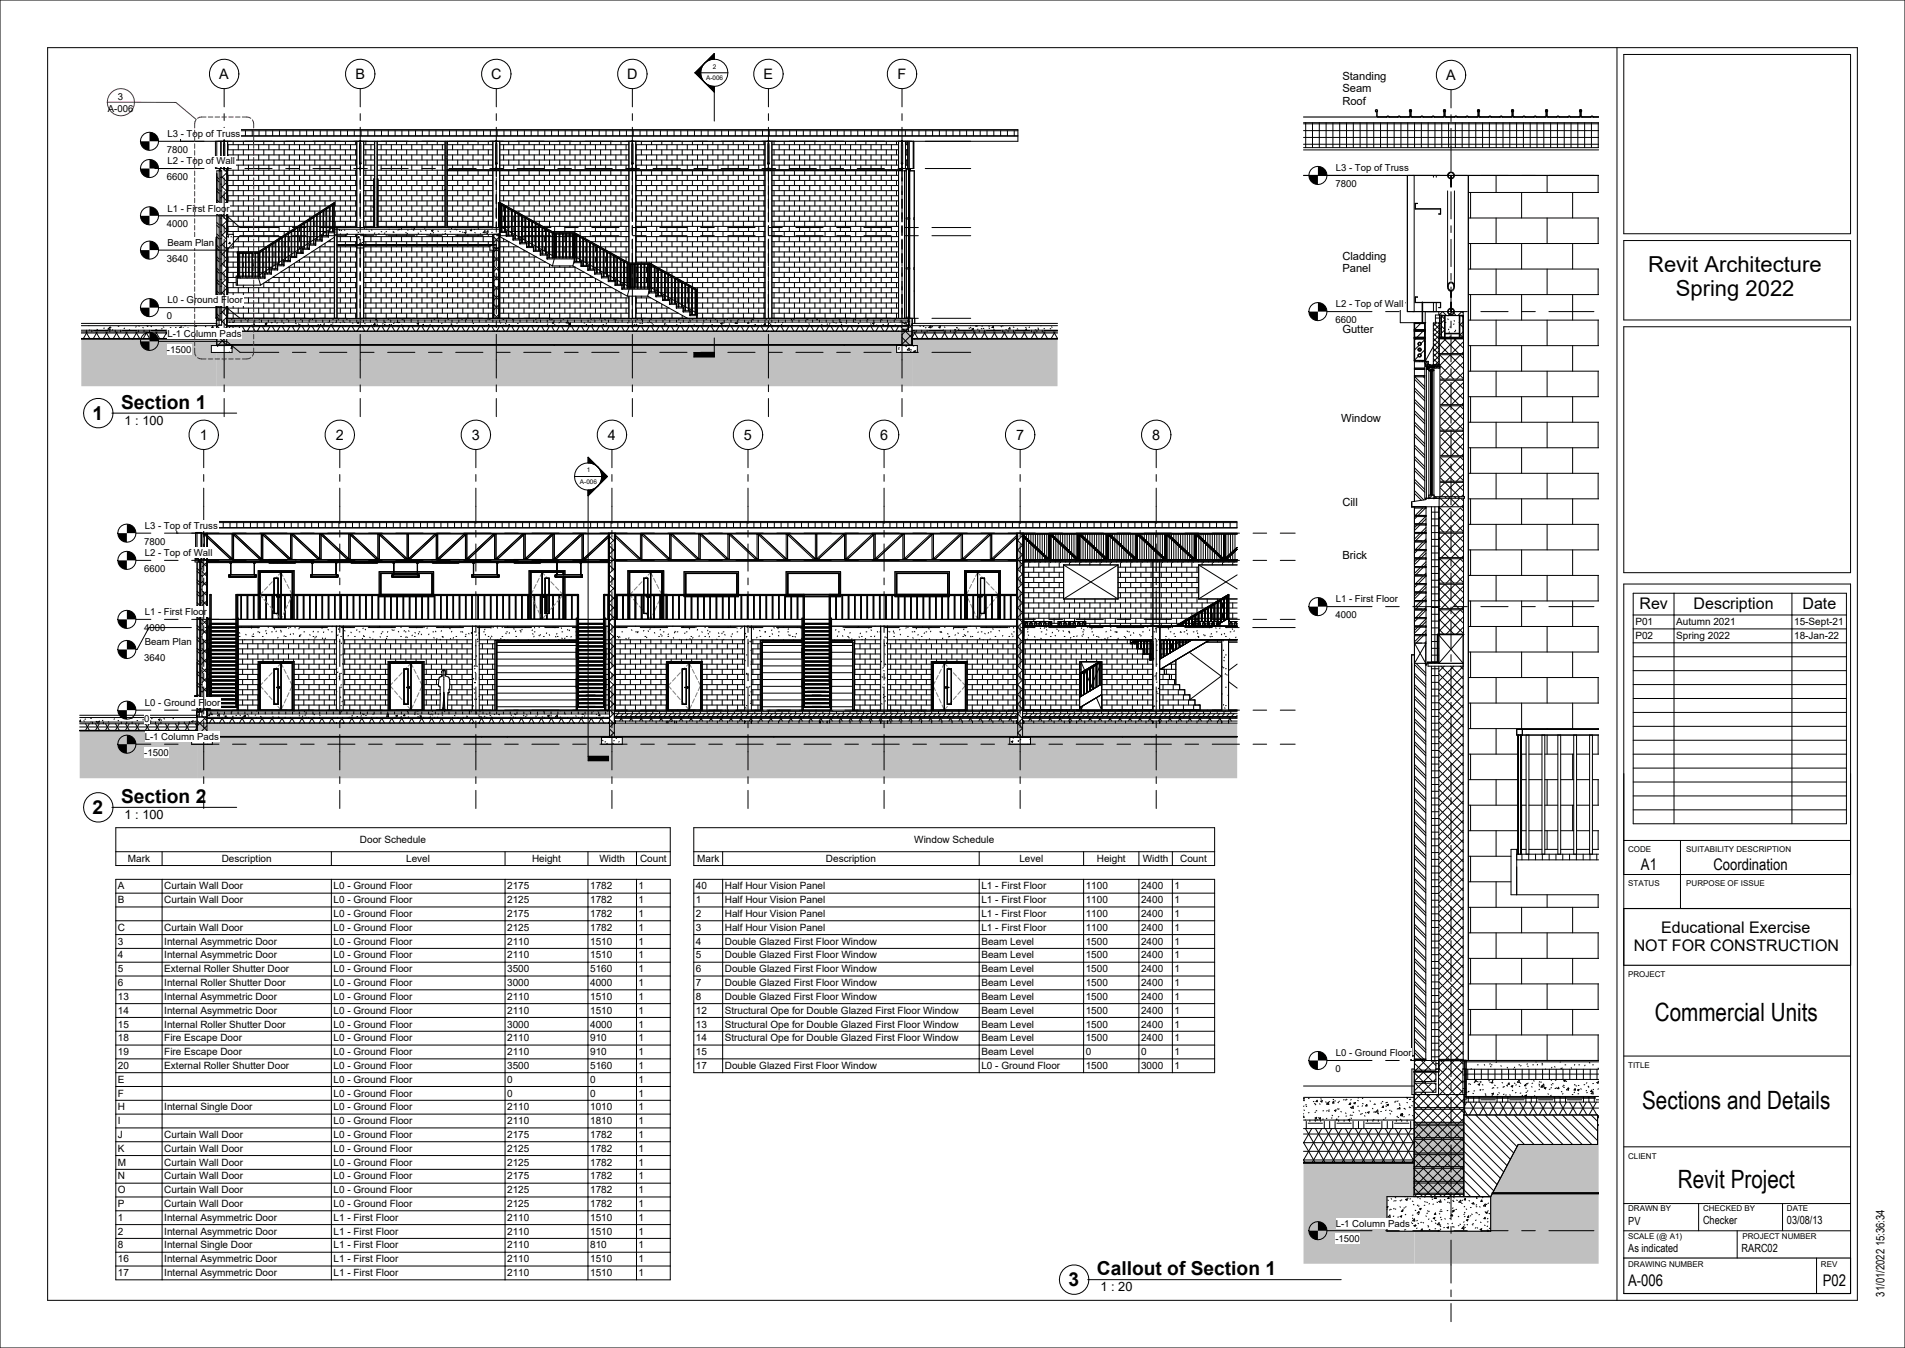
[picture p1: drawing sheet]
<svg xmlns="http://www.w3.org/2000/svg" width="840mm" height="594mm" viewBox="0 0 840 594" stroke-linecap="round" stroke-linejoin="round" font-family="sans-serif">
<defs><g id="words">
<g font-size="11.1">
<text x="729.7" y="449.7">Commercial Units</text>
<text x="724" y="488.6">Sections and Details</text>
<text x="739.8" y="523.5">Revit Project</text>
</g>
<g font-size="9.7">
<text x="726.7" y="119.6">Revit Architecture</text>
<text x="739" y="130.6">Spring 2022</text>
</g>
<g font-size="8.5">
<text x="40.8" y="185">1</text>
<text x="53.4" y="180.1">Section 1</text>
<text x="53.4" y="353.8">Section 2</text>
<text x="40.8" y="358.7">2</text>
<text x="483.6" y="562">Callout of Section 1</text>
<text x="471.1" y="566.8">3</text>
</g>
<g font-size="7.1">
<text x="722.9" y="268.5">Rev</text>
<text x="746.8" y="268.5">Description</text>
<text x="794.8" y="268.5">Date</text>
<text x="723.6" y="383.6">A1</text>
<text x="755.5" y="383.6">Coordination</text>
<text x="732.5" y="411">Educational Exercise</text>
<text x="720.4" y="418.9">NOT FOR CONSTRUCTION</text>
<text x="717.9" y="566.7">A-006</text>
<text x="803.7" y="566.7">P02</text>
</g>
<g font-size="6.3">
<text x="96.7" y="34.8">A</text>
<text x="156.7" y="34.8">B</text>
<text x="216.5" y="34.8">C</text>
<text x="276.5" y="34.8">D</text>
<text x="336.7" y="34.8">E</text>
<text x="395.7" y="34.8">F</text>
<text x="637.7" y="35.2">A</text>
<text x="88" y="193.8">1</text>
<text x="148" y="193.8">2</text>
<text x="208" y="193.8">3</text>
<text x="268" y="193.8">4</text>
<text x="328" y="193.8">5</text>
<text x="388" y="193.8">6</text>
<text x="448" y="193.8">7</text>
<text x="508" y="193.8">8</text>
</g>
<g font-size="5.6">
<text x="54.9" y="187.1">1 : 100</text>
<text x="54.9" y="360.9">1 : 100</text>
<text x="485.2" y="569">1 : 20</text>
</g>
<text font-size="5.1" x="830.9" y="571.4" transform="rotate(-90 830.9 571.4)">31/01/2022 15:36:34</text>
<g font-size="4.9">
<text x="591.9" y="35.2">Standing</text>
<text x="591.9" y="40.7">Seam</text>
<text x="591.9" y="46.2">Roof</text>
<text x="591.9" y="114.4">Cladding</text>
<text x="591.9" y="119.9">Panel</text>
<text x="591.9" y="146.9">Gutter</text>
<text x="591.4" y="186.1">Window</text>
<text x="591.9" y="222.8">Cill</text>
<text x="591.9" y="246.5">Brick</text>
<text x="717.9" y="539.6">PV</text>
<text x="750.9" y="539.4">Checker</text>
<text x="787.9" y="539.4">03/08/13</text>
<text x="717.9" y="551.5">As indicated</text>
<text x="767.9" y="551.5">RARC02</text>
</g>
<g font-size="4.4">
<text x="721.1" y="275.4">P01</text>
<text x="739.1" y="275.4">Autumn 2021</text>
<text x="791.1" y="275.4">15-Sept-21</text>
<text x="721.1" y="281.6">P02</text>
<text x="739.1" y="281.6">Spring 2022</text>
<text x="791.1" y="281.6">18-Jan-22</text>
<text x="158.7" y="371.4">Door Schedule</text>
<text x="403.1" y="371.4">Window Schedule</text>
<text x="56.4" y="379.7">Mark</text>
<text x="97.8" y="379.7">Description</text>
<text x="179.1" y="379.7">Level</text>
<text x="234.6" y="379.7">Height</text>
<text x="264.3" y="379.7">Width</text>
<text x="282.2" y="379.7">Count</text>
<text x="307.4" y="379.7">Mark</text>
<text x="364.2" y="379.7">Description</text>
<text x="449.5" y="379.7">Level</text>
<text x="483.6" y="379.7">Height</text>
<text x="503.9" y="379.7">Width</text>
<text x="520.4" y="379.7">Count</text>
<text x="52" y="391.9">A</text>
<text x="72.4" y="391.9">Curtain Wall Door</text>
<text x="147.1" y="391.9">L0 - Ground Floor</text>
<text x="223.6" y="391.9">2175</text>
<text x="260.2" y="391.9">1782</text>
<text x="281.6" y="391.9">1</text>
<text x="306.9" y="391.9">40</text>
<text x="319.6" y="391.9">Half Hour Vision Panel</text>
<text x="432.7" y="391.9">L1 - First Floor</text>
<text x="478.8" y="391.9">1100</text>
<text x="503.1" y="391.9">2400</text>
<text x="517.9" y="391.9">1</text>
<text x="52" y="398">B</text>
<text x="72.4" y="398">Curtain Wall Door</text>
<text x="147.1" y="398">L0 - Ground Floor</text>
<text x="223.6" y="398">2125</text>
<text x="260.2" y="398">1782</text>
<text x="281.6" y="398">1</text>
<text x="306.9" y="398">1</text>
<text x="319.6" y="398">Half Hour Vision Panel</text>
<text x="432.7" y="398">L1 - First Floor</text>
<text x="478.8" y="398">1100</text>
<text x="503.1" y="398">2400</text>
<text x="517.9" y="398">1</text>
<text x="147.1" y="404.1">L0 - Ground Floor</text>
<text x="223.6" y="404.1">2175</text>
<text x="260.2" y="404.1">1782</text>
<text x="281.6" y="404.1">1</text>
<text x="306.9" y="404.1">2</text>
<text x="319.6" y="404.1">Half Hour Vision Panel</text>
<text x="432.7" y="404.1">L1 - First Floor</text>
<text x="478.8" y="404.1">1100</text>
<text x="503.1" y="404.1">2400</text>
<text x="517.9" y="404.1">1</text>
<text x="52" y="410.2">C</text>
<text x="72.4" y="410.2">Curtain Wall Door</text>
<text x="147.1" y="410.2">L0 - Ground Floor</text>
<text x="223.6" y="410.2">2125</text>
<text x="260.2" y="410.2">1782</text>
<text x="281.6" y="410.2">1</text>
<text x="306.9" y="410.2">3</text>
<text x="319.6" y="410.2">Half Hour Vision Panel</text>
<text x="432.7" y="410.2">L1 - First Floor</text>
<text x="478.8" y="410.2">1100</text>
<text x="503.1" y="410.2">2400</text>
<text x="517.9" y="410.2">1</text>
<text x="52" y="416.3">3</text>
<text x="72.4" y="416.3">Internal Asymmetric Door</text>
<text x="147.1" y="416.3">L0 - Ground Floor</text>
<text x="223.6" y="416.3">2110</text>
<text x="260.2" y="416.3">1510</text>
<text x="281.6" y="416.3">1</text>
<text x="306.9" y="416.3">4</text>
<text x="319.6" y="416.3">Double Glazed First Floor Window</text>
<text x="432.7" y="416.3">Beam Level</text>
<text x="478.8" y="416.3">1500</text>
<text x="503.1" y="416.3">2400</text>
<text x="517.9" y="416.3">1</text>
<text x="52" y="422.3">4</text>
<text x="72.4" y="422.3">Internal Asymmetric Door</text>
<text x="147.1" y="422.3">L0 - Ground Floor</text>
<text x="223.6" y="422.3">2110</text>
<text x="260.2" y="422.3">1510</text>
<text x="281.6" y="422.3">1</text>
<text x="306.9" y="422.3">5</text>
<text x="319.6" y="422.3">Double Glazed First Floor Window</text>
<text x="432.7" y="422.3">Beam Level</text>
<text x="478.8" y="422.3">1500</text>
<text x="503.1" y="422.3">2400</text>
<text x="517.9" y="422.3">1</text>
<text x="52" y="428.4">5</text>
<text x="72.4" y="428.4">External Roller Shutter Door</text>
<text x="147.1" y="428.4">L0 - Ground Floor</text>
<text x="223.6" y="428.4">3500</text>
<text x="260.2" y="428.4">5160</text>
<text x="281.6" y="428.4">1</text>
<text x="306.9" y="428.4">6</text>
<text x="319.6" y="428.4">Double Glazed First Floor Window</text>
<text x="432.7" y="428.4">Beam Level</text>
<text x="478.8" y="428.4">1500</text>
<text x="503.1" y="428.4">2400</text>
<text x="517.9" y="428.4">1</text>
<text x="52" y="434.5">6</text>
<text x="72.4" y="434.5">Internal Roller Shutter Door</text>
<text x="147.1" y="434.5">L0 - Ground Floor</text>
<text x="223.6" y="434.5">3000</text>
<text x="260.2" y="434.5">4000</text>
<text x="281.6" y="434.5">1</text>
<text x="306.9" y="434.5">7</text>
<text x="319.6" y="434.5">Double Glazed First Floor Window</text>
<text x="432.7" y="434.5">Beam Level</text>
<text x="478.8" y="434.5">1500</text>
<text x="503.1" y="434.5">2400</text>
<text x="517.9" y="434.5">1</text>
<text x="52" y="440.6">13</text>
<text x="72.4" y="440.6">Internal Asymmetric Door</text>
<text x="147.1" y="440.6">L0 - Ground Floor</text>
<text x="223.6" y="440.6">2110</text>
<text x="260.2" y="440.6">1510</text>
<text x="281.6" y="440.6">1</text>
<text x="306.9" y="440.6">8</text>
<text x="319.6" y="440.6">Double Glazed First Floor Window</text>
<text x="432.7" y="440.6">Beam Level</text>
<text x="478.8" y="440.6">1500</text>
<text x="503.1" y="440.6">2400</text>
<text x="517.9" y="440.6">1</text>
<text x="52" y="446.7">14</text>
<text x="72.4" y="446.7">Internal Asymmetric Door</text>
<text x="147.1" y="446.7">L0 - Ground Floor</text>
<text x="223.6" y="446.7">2110</text>
<text x="260.2" y="446.7">1510</text>
<text x="281.6" y="446.7">1</text>
<text x="306.9" y="446.7">12</text>
<text x="319.6" y="446.7">Structural Ope for Double Glazed First Floor Window</text>
<text x="432.7" y="446.7">Beam Level</text>
<text x="478.8" y="446.7">1500</text>
<text x="503.1" y="446.7">2400</text>
<text x="517.9" y="446.7">1</text>
<text x="52" y="452.8">15</text>
<text x="72.4" y="452.8">Internal Roller Shutter Door</text>
<text x="147.1" y="452.8">L0 - Ground Floor</text>
<text x="223.6" y="452.8">3000</text>
<text x="260.2" y="452.8">4000</text>
<text x="281.6" y="452.8">1</text>
<text x="306.9" y="452.8">13</text>
<text x="319.6" y="452.8">Structural Ope for Double Glazed First Floor Window</text>
<text x="432.7" y="452.8">Beam Level</text>
<text x="478.8" y="452.8">1500</text>
<text x="503.1" y="452.8">2400</text>
<text x="517.9" y="452.8">1</text>
<text x="52" y="458.9">18</text>
<text x="72.4" y="458.9">Fire Escape Door</text>
<text x="147.1" y="458.9">L0 - Ground Floor</text>
<text x="223.6" y="458.9">2110</text>
<text x="260.2" y="458.9">910</text>
<text x="281.6" y="458.9">1</text>
<text x="306.9" y="458.9">14</text>
<text x="319.6" y="458.9">Structural Ope for Double Glazed First Floor Window</text>
<text x="432.7" y="458.9">Beam Level</text>
<text x="478.8" y="458.9">1500</text>
<text x="503.1" y="458.9">2400</text>
<text x="517.9" y="458.9">1</text>
<text x="52" y="464.9">19</text>
<text x="72.4" y="464.9">Fire Escape Door</text>
<text x="147.1" y="464.9">L0 - Ground Floor</text>
<text x="223.6" y="464.9">2110</text>
<text x="260.2" y="464.9">910</text>
<text x="281.6" y="464.9">1</text>
<text x="306.9" y="464.9">15</text>
<text x="432.7" y="464.9">Beam Level</text>
<text x="478.8" y="464.9">0</text>
<text x="503.1" y="464.9">0</text>
<text x="517.9" y="464.9">1</text>
<text x="52" y="471">20</text>
<text x="72.4" y="471">External Roller Shutter Door</text>
<text x="147.1" y="471">L0 - Ground Floor</text>
<text x="223.6" y="471">3500</text>
<text x="260.2" y="471">5160</text>
<text x="281.6" y="471">1</text>
<text x="306.9" y="471">17</text>
<text x="319.6" y="471">Double Glazed First Floor Window</text>
<text x="432.7" y="471">L0 - Ground Floor</text>
<text x="478.8" y="471">1500</text>
<text x="503.1" y="471">3000</text>
<text x="517.9" y="471">1</text>
<text x="52" y="477.1">E</text>
<text x="147.1" y="477.1">L0 - Ground Floor</text>
<text x="223.6" y="477.1">0</text>
<text x="260.2" y="477.1">0</text>
<text x="281.6" y="477.1">1</text>
<text x="52" y="483.2">F</text>
<text x="147.1" y="483.2">L0 - Ground Floor</text>
<text x="223.6" y="483.2">0</text>
<text x="260.2" y="483.2">0</text>
<text x="281.6" y="483.2">1</text>
<text x="52" y="489.3">H</text>
<text x="72.4" y="489.3">Internal Single Door</text>
<text x="147.1" y="489.3">L0 - Ground Floor</text>
<text x="223.6" y="489.3">2110</text>
<text x="260.2" y="489.3">1010</text>
<text x="281.6" y="489.3">1</text>
<text x="52" y="495.4">I</text>
<text x="147.1" y="495.4">L0 - Ground Floor</text>
<text x="223.6" y="495.4">2110</text>
<text x="260.2" y="495.4">1810</text>
<text x="281.6" y="495.4">1</text>
<text x="52" y="501.5">J</text>
<text x="72.4" y="501.5">Curtain Wall Door</text>
<text x="147.1" y="501.5">L0 - Ground Floor</text>
<text x="223.6" y="501.5">2175</text>
<text x="260.2" y="501.5">1782</text>
<text x="281.6" y="501.5">1</text>
<text x="52" y="507.5">K</text>
<text x="72.4" y="507.5">Curtain Wall Door</text>
<text x="147.1" y="507.5">L0 - Ground Floor</text>
<text x="223.6" y="507.5">2125</text>
<text x="260.2" y="507.5">1782</text>
<text x="281.6" y="507.5">1</text>
<text x="52" y="513.6">M</text>
<text x="72.4" y="513.6">Curtain Wall Door</text>
<text x="147.1" y="513.6">L0 - Ground Floor</text>
<text x="223.6" y="513.6">2125</text>
<text x="260.2" y="513.6">1782</text>
<text x="281.6" y="513.6">1</text>
<text x="52" y="519.7">N</text>
<text x="72.4" y="519.7">Curtain Wall Door</text>
<text x="147.1" y="519.7">L0 - Ground Floor</text>
<text x="223.6" y="519.7">2175</text>
<text x="260.2" y="519.7">1782</text>
<text x="281.6" y="519.7">1</text>
<text x="52" y="525.8">O</text>
<text x="72.4" y="525.8">Curtain Wall Door</text>
<text x="147.1" y="525.8">L0 - Ground Floor</text>
<text x="223.6" y="525.8">2125</text>
<text x="260.2" y="525.8">1782</text>
<text x="281.6" y="525.8">1</text>
<text x="52" y="531.9">P</text>
<text x="72.4" y="531.9">Curtain Wall Door</text>
<text x="147.1" y="531.9">L0 - Ground Floor</text>
<text x="223.6" y="531.9">2125</text>
<text x="260.2" y="531.9">1782</text>
<text x="281.6" y="531.9">1</text>
<text x="52" y="538">1</text>
<text x="72.4" y="538">Internal Asymmetric Door</text>
<text x="147.1" y="538">L1 - First Floor</text>
<text x="223.6" y="538">2110</text>
<text x="260.2" y="538">1510</text>
<text x="281.6" y="538">1</text>
<text x="52" y="544">2</text>
<text x="72.4" y="544">Internal Asymmetric Door</text>
<text x="147.1" y="544">L1 - First Floor</text>
<text x="223.6" y="544">2110</text>
<text x="260.2" y="544">1510</text>
<text x="281.6" y="544">1</text>
<text x="52" y="550.1">8</text>
<text x="72.4" y="550.1">Internal Single Door</text>
<text x="147.1" y="550.1">L1 - First Floor</text>
<text x="223.6" y="550.1">2110</text>
<text x="260.2" y="550.1">810</text>
<text x="281.6" y="550.1">1</text>
<text x="52" y="556.2">16</text>
<text x="72.4" y="556.2">Internal Asymmetric Door</text>
<text x="147.1" y="556.2">L1 - First Floor</text>
<text x="223.6" y="556.2">2110</text>
<text x="260.2" y="556.2">1510</text>
<text x="281.6" y="556.2">1</text>
<text x="52" y="562.3">17</text>
<text x="72.4" y="562.3">Internal Asymmetric Door</text>
<text x="147.1" y="562.3">L1 - First Floor</text>
<text x="223.6" y="562.3">2110</text>
<text x="260.2" y="562.3">1510</text>
<text x="281.6" y="562.3">1</text>
</g>
<g font-size="4.2">
<text x="52" y="43.9">3</text>
<text x="47.6" y="49.3">A-006</text>
<text x="73.8" y="60.4">L3 - Top of Truss</text>
<text x="73.6" y="67.3">7800</text>
<text x="73.8" y="72.4">L2 - Top of Wall</text>
<text x="589" y="75.5">L3 - Top of Truss</text>
<text x="73.6" y="79.3">6600</text>
<text x="588.8" y="82.4">7800</text>
<text x="73.8" y="93.2">L1 - First Floor</text>
<text x="73.6" y="100.2">4000</text>
<text x="73.8" y="108.4">Beam Plan</text>
<text x="73.6" y="115.3">3640</text>
<text x="73.8" y="133.7">L0 - Ground Floor</text>
<text x="589" y="135.5">L2 - Top of Wall</text>
<text x="73.6" y="140.6">0</text>
<text x="588.8" y="142.4">6600</text>
<text x="73.8" y="148.6">L-1 Column Pads</text>
<text x="73.6" y="155.5">-1500</text>
<text x="63.8" y="233.1">L3 - Top of Truss</text>
<text x="63.6" y="240">7800</text>
<text x="63.8" y="245.1">L2 - Top of Wall</text>
<text x="63.6" y="252">6600</text>
<text x="589" y="265.5">L1 - First Floor</text>
<text x="63.8" y="271.1">L1 - First Floor</text>
<text x="588.8" y="272.4">4000</text>
<text x="63.6" y="278">4000</text>
<text x="63.8" y="284.3">Beam Plan</text>
<text x="63.6" y="291.3">3640</text>
<text x="63.8" y="311.1">L0 - Ground Floor</text>
<text x="63.6" y="318">0</text>
<text x="63.8" y="326.1">L-1 Column Pads</text>
<text x="63.6" y="333">-1500</text>
<text x="589" y="465.5">L0 - Ground Floor</text>
<text x="588.8" y="472.4">0</text>
<text x="589" y="540.4">L-1 Column Pads</text>
<text x="588.8" y="547.4">-1500</text>
</g>
<g font-size="3.5">
<text x="717.9" y="375.6">CODE</text>
<text x="743.5" y="375.6">SUITABILITY DESCRIPTION</text>
<text x="717.9" y="390.6">STATUS</text>
<text x="743.5" y="390.6">PURPOSE OF ISSUE</text>
<text x="717.9" y="430.6">PROJECT</text>
<text x="717.9" y="470.5">TITLE</text>
<text x="717.9" y="510.5">CLIENT</text>
<text x="717.9" y="533.8">DRAWN BY</text>
<text x="750.9" y="533.8">CHECKED BY</text>
<text x="787.9" y="533.8">DATE</text>
<text x="717.9" y="546.1">SCALE (@ A1)</text>
<text x="768.3" y="546.1">PROJECT NUMBER</text>
<text x="717.9" y="558.2">DRAWING NUMBER</text>
<text x="802.9" y="558.2">REV</text>
</g>
<g font-size="2.8">
<text x="311.4" y="35.2">A-006</text>
<text x="314.4" y="30.2">2</text>
<text x="258.7" y="208.1">1</text>
<text x="255.7" y="213.1">A-006</text>
</g>
</g></defs>
<g fill="#c0c0c0">
<path d="M35.9 149.3h59.7v3h-2.4v3h2.4v14.9h-59.7z" fill-rule="evenodd"/>
<path d="M402.2 149.3h64.1v20.9h-64.1v-14.9h2.3v-3h-2.3z" fill-rule="evenodd"/>
</g>
<g fill="#fff">
<path d="M402.2 146.3v3h64.1v-3zM35.9 146.3v3h59.7v-3z" fill-rule="evenodd"/>
<path d="M35.9 143.5v2h59.7v-2zM402.2 143.5v2h64.1v-2z" fill-rule="evenodd"/>
<path d="M402.2 145.5v.8h64.1v-.8zM35.9 145.5v.8h59.7v-.8z" fill-rule="evenodd"/>
</g>
<g fill="#c0c0c0">
<path d="M95.6 155.3v14.9h306.6v-14.9h-6.9v-3h2.4v-.3h-297.7v.3h2.3v3zM402.1 152l.1 .3z" fill-rule="evenodd"/>
<path d="M95.6 146h306.6v6h-306.6z" fill-rule="evenodd"/>
</g>
<path d="M79.6 57.6h369.2v2.2h-369.2z" fill-rule="evenodd" fill="#fff"/>
<g fill="none" stroke="#000" stroke-width=".44">
<path d="M79.6 57.1h369.2v5.2h-369.2zM79.6 57.6h369.2M79.6 59.8h369.2M81.2 57.6v2.2M84.2 57.6v2.2M87.2 57.6v2.2M90.2 57.6v2.2M93.2 57.6v2.2M96.2 57.6v2.2M99.2 57.6v2.2M102.2 57.6v2.2M105.2 57.6v2.2"/>
<path d="M108.2 57.6v2.2M111.2 57.6v2.2M114.2 57.6v2.2M117.2 57.6v2.2M120.2 57.6v2.2M123.2 57.6v2.2M126.2 57.6v2.2M129.2 57.6v2.2M132.2 57.6v2.2M135.2 57.6v2.2M138.2 57.6v2.2M141.2 57.6v2.2"/>
<path d="M144.2 57.6v2.2M147.2 57.6v2.2M150.2 57.6v2.2M153.2 57.6v2.2M156.2 57.6v2.2M159.2 57.6v2.2M162.2 57.6v2.2M165.2 57.6v2.2M168.2 57.6v2.2M171.2 57.6v2.2M174.2 57.6v2.2M177.2 57.6v2.2"/>
<path d="M180.2 57.6v2.2M183.2 57.6v2.2M186.2 57.6v2.2M189.2 57.6v2.2M192.2 57.6v2.2M195.2 57.6v2.2M198.2 57.6v2.2M201.2 57.6v2.2M204.2 57.6v2.2M207.2 57.6v2.2M210.2 57.6v2.2M213.2 57.6v2.2"/>
<path d="M216.2 57.6v2.2M219.2 57.6v2.2M222.2 57.6v2.2M225.2 57.6v2.2M228.2 57.6v2.2M231.2 57.6v2.2M234.2 57.6v2.2M237.2 57.6v2.2M240.2 57.6v2.2M243.2 57.6v2.2M246.2 57.6v2.2M249.2 57.6v2.2"/>
<path d="M252.2 57.6v2.2M255.2 57.6v2.2M258.2 57.6v2.2M261.2 57.6v2.2M264.2 57.6v2.2M267.2 57.6v2.2M270.2 57.6v2.2M273.2 57.6v2.2M276.2 57.6v2.2M279.2 57.6v2.2M282.2 57.6v2.2M285.2 57.6v2.2"/>
<path d="M288.2 57.6v2.2M291.2 57.6v2.2M294.2 57.6v2.2M297.2 57.6v2.2M300.2 57.6v2.2M303.2 57.6v2.2M306.2 57.6v2.2M309.2 57.6v2.2M312.2 57.6v2.2M315.2 57.6v2.2M318.2 57.6v2.2M321.2 57.6v2.2"/>
<path d="M324.2 57.6v2.2M327.2 57.6v2.2M330.2 57.6v2.2M333.2 57.6v2.2M336.2 57.6v2.2M339.2 57.6v2.2M342.2 57.6v2.2M345.2 57.6v2.2M348.2 57.6v2.2M351.2 57.6v2.2M354.2 57.6v2.2M357.2 57.6v2.2"/>
<path d="M360.2 57.6v2.2M363.2 57.6v2.2M366.2 57.6v2.2M369.2 57.6v2.2M372.2 57.6v2.2M375.2 57.6v2.2M378.2 57.6v2.2M381.2 57.6v2.2M384.2 57.6v2.2M387.2 57.6v2.2M390.2 57.6v2.2M393.2 57.6v2.2"/>
<path d="M396.2 57.6v2.2M399.2 57.6v2.2M402.2 57.6v2.2M405.2 57.6v2.2M408.2 57.6v2.2M411.2 57.6v2.2M414.2 57.6v2.2M417.2 57.6v2.2M420.2 57.6v2.2M423.2 57.6v2.2M426.2 57.6v2.2M429.2 57.6v2.2"/>
<path d="M432.2 57.6v2.2M435.2 57.6v2.2M438.2 57.6v2.2M441.2 57.6v2.2M444.2 57.6v2.2M447.2 57.6v2.2M68.3 74.3h18M79.6 60h369.2M95 62.3v12h4.9v69h.2v-2.3M95.6 62.3v12M95.6 78l1 1M95.6 79.2l1 1"/>
<path d="M96.6 75.3v68h1.1l.1-68h-2.2v77M96.7 74.3v1M97.1 78.1h.7M97.1 75.3v65.7h.7M97.3 62.3v12M97.5 62.3l.1 12-.9 .8M97.8 77.8l2.1 2.2M98.4 74.3l1.5 1.4M98.5 62.3l.2 .2 .4-.2M98.5 62.3l.2-.3 .4 .3M98.5 72.1l.3-.4 .3 .4M98.5 72.1l.3 .4 .3-.4"/>
<path d="M98.5 63.3v8.8M98.6 62.3l.2-.3 .3 .3M98.6 72.1l.2-.4 .3 .4M98.8 62.3v1M98.8 72.5v1.8M98.9 62.3v1M98.9 72.5v1.8M99.1 63.3v8.8M99.9 76.2l-2.1 2.1M100.4 63.8h56.9M100.4 66h56.9M100.4 68.3h56.9"/>
<path d="M100.4 70.5h56.9M100.4 72.8h56.9M100.4 75h56.9M100.4 77.3h56.9M100.4 79.5h56.9M100.4 62.3v41M100.6 63.8v2.2M100.6 68.3v2.2M100.6 72.8v2.2M100.6 77.3v2.2M102.8 62.3v1.5M102.8 66v2.3"/>
<path d="M102.8 70.5v2.3M102.8 75v2.3M102.8 79.5v2.3M105.1 63.8v2.2M105.1 68.3v2.2M105.1 72.8v2.2M105.1 77.3v2.2M107.3 62.3v1.5M107.3 66v2.3M107.3 70.5v2.3M107.3 75v2.3M107.3 79.5v2.3"/>
<path d="M109.6 63.8v2.2M109.6 68.3v2.2M109.6 72.8v2.2M109.6 77.3v2.2M111.8 62.3v1.5M111.8 66v2.3M111.8 70.5v2.3M111.8 75v2.3M111.8 79.5v2.3M114.1 63.8v2.2M114.1 68.3v2.2M114.1 72.8v2.2"/>
<path d="M114.1 77.3v2.2M116.3 62.3v1.5M116.3 66v2.3M116.3 70.5v2.3M116.3 75v2.3M116.3 79.5v2.3M118.6 63.8v2.2M118.6 68.3v2.2M118.6 72.8v2.2M118.6 77.3v2.2M120.8 62.3v1.5M120.8 66v2.3"/>
<path d="M120.8 70.5v2.3M120.8 75v2.3M120.8 79.5v2.3M123.1 63.8v2.2M123.1 68.3v2.2M123.1 72.8v2.2M123.1 77.3v2.2M125.3 62.3v1.5M125.3 66v2.3M125.3 70.5v2.3M125.3 75v2.3M125.3 79.5v2.3"/>
<path d="M127.6 63.8v2.2M127.6 68.3v2.2M127.6 72.8v2.2M127.6 77.3v2.2M129.8 62.3v1.5M129.8 66v2.3M129.8 70.5v2.3M129.8 75v2.3M129.8 79.5v2.3M132.1 63.8v2.2M132.1 68.3v2.2M132.1 72.8v2.2"/>
<path d="M132.1 77.3v2.2M134.3 62.3v1.5M134.3 66v2.3M134.3 70.5v2.3M134.3 75v2.3M134.3 79.5v2.3M136.6 63.8v2.2M136.6 68.3v2.2M136.6 72.8v2.2M136.6 77.3v2.2M138.8 62.3v1.5M138.8 66v2.3"/>
<path d="M138.8 70.5v2.3M138.8 75v2.3M138.8 79.5v2.3M141.1 63.8v2.2M141.1 68.3v2.2M141.1 72.8v2.2M141.1 77.3v2.2M143.3 62.3v1.5M143.3 66v2.3M143.3 70.5v2.3M143.3 75v2.3M143.3 79.5v2.3"/>
<path d="M145.6 63.8v2.2M145.6 68.3v2.2M145.6 72.8v2.2M145.6 77.3v2.2M147.8 62.3v1.5M147.8 66v2.3M147.8 70.5v2.3M147.8 75v2.3M147.8 79.5v2.3M150.1 63.8v2.2M150.1 68.3v2.2M150.1 72.8v2.2"/>
<path d="M150.1 77.3v2.2M152.3 62.3v1.5M152.3 66v2.3M152.3 70.5v2.3M152.3 75v2.3M152.3 79.5v2.3M154.6 63.8v2.2M154.6 68.3v2.2M154.6 72.8v2.2M154.6 77.3v2.2M156.8 62.3v1.5M156.8 66v2.3"/>
<path d="M156.8 70.5v2.3M156.8 75v2.3M156.8 79.5v2.3M157.3 62.3v38M158.5 72.1l.3-.4 .3 .4M158.5 72.1l.3 .4 .3-.4M158.5 63.3v8.8M158.7 71.7l-.1 .1M158.8 62.3v1M158.8 72.5v4.9M158.8 79.4v4M159.1 63.3v8.8"/>
<path d="M160.4 63.8h4.7M160.4 66h4.7M160.4 68.3h4.7M160.4 70.5h4.7M160.4 72.8h4.7M160.4 75h4.7M160.4 77.3h4.7M160.4 79.5h4.5M160.4 62.3v38M161.3 62.3v1.5M161.3 66v2.3M161.3 70.5v2.3"/>
<path d="M161.3 75v2.3M161.3 79.5v2.3M163.6 63.8v2.2M163.6 68.3v2.2M163.6 72.8v2.2M163.6 77.3v2.2M165.1 62.3v38M165.1 65.5h.2M165.1 77.7h.2M165.1 78.8l-.2 21.5M165.3 62.3v38M166.3 68.2h.1"/>
<path d="M166.3 62.3v38M166.4 63.8h29.8M166.4 66h29.8M166.4 68.3h29.8M166.4 70.5h29.8M166.4 72.8h29.8M166.4 75h29.8M166.4 77.3h29.8M166.4 62.3v38M166.4 78.8l.2 21.5M166.6 79.5h29.6M168.1 63.8v2.2"/>
<path d="M168.1 68.3v2.2M168.1 72.8v2.2M168.1 77.3v2.2M170.3 62.3v1.5M170.3 66v2.3M170.3 70.5v2.3M170.3 75v2.3M170.3 79.5v2.3M172.6 63.8v2.2M172.6 68.3v2.2M172.6 72.8v2.2M172.6 77.3v2.2"/>
<path d="M174.8 62.3v1.5M174.8 66v2.3M174.8 70.5v2.3M174.8 75v2.3M174.8 79.5v2.3M177.1 63.8v2.2M177.1 68.3v2.2M177.1 72.8v2.2M177.1 77.3v2.2M179.3 62.3v1.5M179.3 66v2.3M179.3 70.5v2.3"/>
<path d="M179.3 75v2.3M179.3 79.5v2.3M181.6 63.8v2.2M181.6 68.3v2.2M181.6 72.8v2.2M181.6 77.3v2.2M183.8 62.3v1.5M183.8 66v2.3M183.8 70.5v2.3M183.8 75v2.3M183.8 79.5v2.3M186.1 63.8v2.2"/>
<path d="M186.1 68.3v2.2M186.1 72.8v2.2M186.1 77.3v2.2M188.3 62.3v1.5M188.3 66v2.3M188.3 70.5v2.3M188.3 75v2.3M188.3 79.5v2.3M190.6 63.8v2.2M190.6 68.3v2.2M190.6 72.8v2.2M190.6 77.3v2.2"/>
<path d="M192.8 62.3v1.5M192.8 66v2.3M192.8 70.5v2.3M192.8 75v2.3M192.8 79.5v2.3M195.1 63.8v2.2M195.1 68.3v2.2M195.1 72.8v2.2M195.1 77.3v2.2M196.2 62.3v38M196.3 62.3v38M196.3 67.3l-.1 .1"/>
<path d="M197 62.3v38M197.1 68.7l.1 .2M197.2 69.9l-.2 .2M197.2 63.8h20.1M197.2 66h20.1M197.2 68.3h20.1M197.2 70.5h20.1M197.2 72.8h20.1M197.2 77.3h20.1M197.2 79.5h20.1M197.2 75.3h202.4M197.2 74.7h200.5"/>
<path d="M197.2 62.3v38M197.2 75.1h200.5M197.3 62.3v1.5M197.3 66v2.3M197.3 70.5v2.3M197.3 75.3v2M197.3 79.5v2.3M199.6 63.8v2.2M199.6 68.3v2.2M199.6 72.8v1.9M199.6 77.3v2.2M201.8 62.3v1.5"/>
<path d="M201.8 66v2.3M201.8 70.5v2.3M201.8 75.3v2M201.8 79.5v2.3M204.1 63.8v2.2M204.1 68.3v2.2M204.1 72.8v1.9M204.1 77.3v2.2M206.3 62.3v1.5M206.3 66v2.3M206.3 70.5v2.3M206.3 75.3v2"/>
<path d="M206.3 79.5v2.3M208.6 63.8v2.2M208.6 68.3v2.2M208.6 72.8v1.9M208.6 77.3v2.2M210.8 62.3v1.5M210.8 66v2.3M210.8 70.5v2.3M210.8 75.3v2M210.8 79.5v2.3M213.1 63.8v2.2M213.1 68.3v2.2"/>
<path d="M213.1 72.8v1.9M213.1 77.3v2.2M215.3 62.3v1.5M215.3 66v2.3M215.3 70.5v2.3M215.3 75.3v2M215.3 79.5v2.3M217.3 62.3v12.4M217.3 75.3v25M218.5 72.1l.3-.4 .3 .4M218.5 72.1l.3 .4 .3-.4M218.5 63.3v8.8"/>
<path d="M218.6 72.1v.1M218.6 62v.1M218.8 62.3v1M218.8 72.5v2.2M218.8 75.3v2.5M218.8 79.8v4M218.9 62.3v1M218.9 72.5v2.2M218.9 75.3v2.5M218.9 79.8v4M219 71.7v.1M219.1 63.3v8.8"/>
<path d="M220.4 63.8h56.9M220.4 66h56.9M220.4 68.3h56.9M220.4 70.5h56.9M220.4 72.8h56.9M220.4 77.3h56.9M220.4 79.5h56.9M220.4 62.3v12.4M220.4 75.3v25M222.1 63.8v2.2M222.1 68.3v2.2M222.1 72.8v1.9"/>
<path d="M222.1 77.3v2.2M224.3 62.3v1.5M224.3 66v2.3M224.3 70.5v2.3M224.3 75.3v2M224.3 79.5v2.3M226.6 63.8v2.2M226.6 68.3v2.2M226.6 72.8v1.9M226.6 77.3v2.2M228.8 62.3v1.5M228.8 66v2.3"/>
<path d="M228.8 70.5v2.3M228.8 75.3v2M228.8 79.5v2.3M231.1 63.8v2.2M231.1 68.3v2.2M231.1 72.8v1.9M231.1 77.3v2.2M233.3 62.3v1.5M233.3 66v2.3M233.3 70.5v2.3M233.3 75.3v2M233.3 79.5v2.3"/>
<path d="M235.6 63.8v2.2M235.6 68.3v2.2M235.6 72.8v1.9M235.6 77.3v2.2M237.8 62.3v1.5M237.8 66v2.3M237.8 70.5v2.3M237.8 75.3v2M237.8 79.5v2.3M240.1 63.8v2.2M240.1 68.3v2.2M240.1 72.8v1.9"/>
<path d="M240.1 77.3v2.2M242.3 62.3v1.5M242.3 66v2.3M242.3 70.5v2.3M242.3 75.3v2M242.3 79.5v2.3M244.6 63.8v2.2M244.6 68.3v2.2M244.6 72.8v1.9M244.6 77.3v2.2M246.8 62.3v1.5M246.8 66v2.3"/>
<path d="M246.8 70.5v2.3M246.8 75.3v2M246.8 79.5v2.3M249.1 63.8v2.2M249.1 68.3v2.2M249.1 72.8v1.9M249.1 77.3v2.2M251.3 62.3v1.5M251.3 66v2.3M251.3 70.5v2.3M251.3 75.3v2M251.3 79.5v2.3"/>
<path d="M253.6 63.8v2.2M253.6 68.3v2.2M253.6 72.8v1.9M253.6 77.3v2.2M255.8 62.3v1.5M255.8 66v2.3M255.8 70.5v2.3M255.8 75.3v2M255.8 79.5v2.3M258.1 63.8v2.2M258.1 68.3v2.2M258.1 72.8v1.9"/>
<path d="M258.1 77.3v2.2M260.3 62.3v1.5M260.3 66v2.3M260.3 70.5v2.3M260.3 75.3v2M260.3 79.5v2.3M262.6 63.8v2.2M262.6 68.3v2.2M262.6 72.8v1.9M262.6 77.3v2.2M264.8 62.3v1.5M264.8 66v2.3"/>
<path d="M264.8 70.5v2.3M264.8 75.3v2M264.8 79.5v2.3M267.1 63.8v2.2M267.1 68.3v2.2M267.1 72.8v1.9M267.1 77.3v2.2M269.3 62.3v1.5M269.3 66v2.3M269.3 70.5v2.3M269.3 75.3v2M269.3 79.5v2.3"/>
<path d="M271.6 63.8v2.2M271.6 68.3v2.2M271.6 72.8v1.9M271.6 77.3v2.2M273.8 62.3v1.5M273.8 66v2.3M273.8 70.5v2.3M273.8 75.3v2M273.8 79.5v2.3M276.1 63.8v2.2M276.1 68.3v2.2M276.1 72.8v1.9"/>
<path d="M276.1 77.3v2.2M277.3 62.3v12.4M277.3 75.3v40.6M278.5 62.3l.2 .2 .4-.2M278.5 62.3l.2-.3 .4 .3M278.5 72.1l.3-.4 .3 .4M278.5 72.1l.3 .4 .3-.4M278.5 63.3v8.8M278.6 62.3l.2-.3 .3 .3M278.6 72.1l.2-.4 .3 .4M278.6 62.4h.1M278.7 72.4h.1"/>
<path d="M278.8 62.3v1M278.8 72.5v2.2M278.8 75.3v4.3M278.9 62.3v1M278.9 72.5v2.2M278.9 75.3v4.3M279 62v.1M279.1 72h.1M279.1 63.3v8.8M280.4 63.8h56.9M280.4 66h56.9M280.4 68.3h56.9"/>
<path d="M280.4 70.5h56.9M280.4 72.8h56.9M280.4 77.3h56.9M280.4 79.5h56.9M280.4 62.3v12.4M280.4 75.3v40.6M280.6 63.8v2.2M280.6 68.3v2.2M280.6 72.8v1.9M280.6 77.3v2.2M282.8 62.3v1.5M282.8 66v2.3"/>
<path d="M282.8 70.5v2.3M282.8 75.3v2M282.8 79.5v2.3M285.1 63.8v2.2M285.1 68.3v2.2M285.1 72.8v1.9M285.1 77.3v2.2M287.3 62.3v1.5M287.3 66v2.3M287.3 70.5v2.3M287.3 75.3v2M287.3 79.5v2.3"/>
<path d="M289.6 63.8v2.2M289.6 68.3v2.2M289.6 72.8v1.9M289.6 77.3v2.2M291.8 62.3v1.5M291.8 66v2.3M291.8 70.5v2.3M291.8 75.3v2M291.8 79.5v2.3M294.1 63.8v2.2M294.1 68.3v2.2M294.1 72.8v1.9"/>
<path d="M294.1 77.3v2.2M296.3 62.3v1.5M296.3 66v2.3M296.3 70.5v2.3M296.3 75.3v2M296.3 79.5v2.3M298.6 63.8v2.2M298.6 68.3v2.2M298.6 72.8v1.9M298.6 77.3v2.2M300.8 62.3v1.5M300.8 66v2.3"/>
<path d="M300.8 70.5v2.3M300.8 75.3v2M300.8 79.5v2.3M303.1 63.8v2.2M303.1 68.3v2.2M303.1 72.8v1.9M303.1 77.3v2.2M305.3 62.3v1.5M305.3 66v2.3M305.3 70.5v2.3M305.3 75.3v2M305.3 79.5v2.3"/>
<path d="M307.6 63.8v2.2M307.6 68.3v2.2M307.6 72.8v1.9M307.6 77.3v2.2M309.8 62.3v1.5M309.8 66v2.3M309.8 70.5v2.3M309.8 75.3v2M309.8 79.5v2.3M312.1 63.8v2.2M312.1 68.3v2.2M312.1 72.8v1.9"/>
<path d="M312.1 77.3v2.2M314.3 62.3v1.5M314.3 66v2.3M314.3 70.5v2.3M314.3 75.3v2M314.3 79.5v2.3M316.6 63.8v2.2M316.6 68.3v2.2M316.6 72.8v1.9M316.6 77.3v2.2M318.8 62.3v1.5M318.8 66v2.3"/>
<path d="M318.8 70.5v2.3M318.8 75.3v2M318.8 79.5v2.3M321.1 63.8v2.2M321.1 68.3v2.2M321.1 72.8v1.9M321.1 77.3v2.2M323.3 62.3v1.5M323.3 66v2.3M323.3 70.5v2.3M323.3 75.3v2M323.3 79.5v2.3"/>
<path d="M325.6 63.8v2.2M325.6 68.3v2.2M325.6 72.8v1.9M325.6 77.3v2.2M327.8 62.3v1.5M327.8 66v2.3M327.8 70.5v2.3M327.8 75.3v2M327.8 79.5v2.3M330.1 63.8v2.2M330.1 68.3v2.2M330.1 72.8v1.9"/>
<path d="M330.1 77.3v2.2M332.3 62.3v1.5M332.3 66v2.3M332.3 70.5v2.3M332.3 75.3v2M332.3 79.5v2.3M334.6 63.8v2.2M334.6 68.3v2.2M334.6 72.8v1.9M334.6 77.3v2.2M336.8 62.3v1.5M336.8 66v2.3"/>
<path d="M336.8 70.5v2.3M336.8 75.3v2M336.8 79.5v2.3M337.3 62.3v12.4M337.3 75.3v65M338.5 74.3l.2 .2 .4-.2M338.5 74.3l.2-.3 .4 .3M338.5 62.3l.2 .2 .4-.2M338.5 62.3l.2-.3 .4 .3M338.5 72.1l.3-.4 .3 .4M338.5 72.1l.3 .4 .3-.4M338.5 63.3v8.8"/>
<path d="M338.6 74.3l.1 .2 .4-.2M338.6 62.3l.1 .2 .4-.2M338.6 62.3l.1-.3 .4 .3M338.6 72.1l.2-.4 .3 .4M338.8 62.3v1M338.8 72.5v2.2M338.8 75.3v4.5M338.9 62.3v1M338.9 72.5v2.2M338.9 75.3v4.5M338.9 62.5h-.1M339.1 62.2v.1"/>
<path d="M339.1 63.3v8.8M340.4 63.8h55.8M340.4 66h55.8M340.4 68.3h55.8M340.4 70.5h55.8M340.4 72.8h55.8M340.4 77.3h55.8M340.4 79.5h55.8M340.4 62.3v12.4M340.4 75.3v65M341.3 62.3v1.5M341.3 66v2.3"/>
<path d="M341.3 70.5v2.3M341.3 75.3v2M341.3 79.5v2.3M343.6 63.8v2.2M343.6 68.3v2.2M343.6 72.8v1.9M343.6 77.3v2.2M345.8 62.3v1.5M345.8 66v2.3M345.8 70.5v2.3M345.8 75.3v2M345.8 79.5v2.3"/>
<path d="M348.1 63.8v2.2M348.1 68.3v2.2M348.1 72.8v1.9M348.1 77.3v2.2M350.3 62.3v1.5M350.3 66v2.3M350.3 70.5v2.3M350.3 75.3v2M350.3 79.5v2.3M352.6 63.8v2.2M352.6 68.3v2.2M352.6 72.8v1.9"/>
<path d="M352.6 77.3v2.2M354.8 62.3v1.5M354.8 66v2.3M354.8 70.5v2.3M354.8 75.3v2M354.8 79.5v2.3M357.1 63.8v2.2M357.1 68.3v2.2M357.1 72.8v1.9M357.1 77.3v2.2M359.3 62.3v1.5M359.3 66v2.3"/>
<path d="M359.3 70.5v2.3M359.3 75.3v2M359.3 79.5v2.3M361.6 63.8v2.2M361.6 68.3v2.2M361.6 72.8v1.9M361.6 77.3v2.2M363.8 62.3v1.5M363.8 66v2.3M363.8 70.5v2.3M363.8 75.3v2M363.8 79.5v2.3"/>
<path d="M366.1 63.8v2.2M366.1 68.3v2.2M366.1 72.8v1.9M366.1 77.3v2.2M368.3 62.3v1.5M368.3 66v2.3M368.3 70.5v2.3M368.3 75.3v2M368.3 79.5v2.3M370.6 63.8v2.2M370.6 68.3v2.2M370.6 72.8v1.9"/>
<path d="M370.6 77.3v2.2M372.8 62.3v1.5M372.8 66v2.3M372.8 70.5v2.3M372.8 75.3v2M372.8 79.5v2.3M375.1 63.8v2.2M375.1 68.3v2.2M375.1 72.8v1.9M375.1 77.3v2.2M377.3 62.3v1.5M377.3 66v2.3"/>
<path d="M377.3 70.5v2.3M377.3 75.3v2M377.3 79.5v2.3M379.6 63.8v2.2M379.6 68.3v2.2M379.6 72.8v1.9M379.6 77.3v2.2M381.8 62.3v1.5M381.8 66v2.3M381.8 70.5v2.3M381.8 75.3v2M381.8 79.5v2.3"/>
<path d="M384.1 63.8v2.2M384.1 68.3v2.2M384.1 72.8v1.9M384.1 77.3v2.2M386.3 62.3v1.5M386.3 66v2.3M386.3 70.5v2.3M386.3 75.3v2M386.3 79.5v2.3M388.6 63.8v2.2M388.6 68.3v2.2M388.6 72.8v1.9"/>
<path d="M388.6 77.3v2.2M390.8 62.3v1.5M390.8 66v2.3M390.8 70.5v2.3M390.8 75.3v2M390.8 79.5v2.3M393.1 63.8v2.2M393.1 68.3v2.2M393.1 72.8v1.9M393.1 77.3v2.2M395.3 62.3v1.5M395.3 66v2.3"/>
<path d="M395.3 70.5v2.3M395.3 75.3v2M395.3 79.5v2.3M396.2 62.3v12.4M396.2 75.3v65M397.4 72.1l.3-.4 .3 .4M397.4 72.1l.3 .4 .3-.4M397.4 63.3v8.8M397.5 74.3h-.1M397.7 62.3v1M397.7 72.5v7.3M397.8 74h.1"/>
<path d="M398 63.3v8.8M398.8 75.3v65M399.3 63.8h1M399.3 66h1M399.3 68.3h1M399.3 70.5h1M399.3 72.8h1M399.3 62.3v12M399.6 74.8h1.5M399.6 74.3v66M399.8 62.3v1.5M399.8 66v2.3"/>
<path d="M399.8 70.5v2.3M400.3 62.3v12M400.4 62.3v12M400.6 74.8v21.2M400.8 74.8v21.2M401 62.3v12M401.1 75.3h2l-.1 43.3 .3 23.9M401.1 74.3v69h-.5M402.7 62.3v12M402.9 62.3v12h-5.1M95.6 83l1 1M95.6 88l1 1"/>
<path d="M95.6 93l1 1M95.6 98.1l1 1M95.6 84.2l1 1M95.6 89.2l1 1M95.6 94.3l1 1M95.6 99.3l1 1M95.6 91.1h-.2l.2 .4M97.1 81.1h.7M97.1 84.1h.7M97.1 87.1h.7M97.1 90.1h.7M97.1 93.1h.7"/>
<path d="M97.1 96.1h.7M97.1 99.1h.7M97.8 86.3l2.1 2.2M97.8 99l2.1 2.2M97.8 94.8l2.1 2.1M97.8 90.5l2.1 2.2M97.8 82.1l2.1 2.1M99.9 80.4l-2.1 2.2M99.9 84.7l-2.1 2.1M99.9 88.9l-2.1 2.2M99.9 93.1l-2.1 2.2M99.9 97.4l-2.1 2.1"/>
<path d="M100.4 81.8h56.9M100.4 84h56.9M100.4 86.3h56.9M100.4 88.5h56.9M100.4 90.8h44.7M100.4 93h41.3M100.4 95.3h37.8M100.4 97.5h34.3M100.4 99.8h30.9M100.6 81.8v2.2M100.6 86.3v2.2M100.6 90.8v2.2"/>
<path d="M100.6 95.3v2.2M100.6 99.8v2.2M102.8 84v2.3M102.8 88.5v2.3M102.8 93v2.3M102.8 97.5v2.3M105.1 81.8v2.2M105.1 86.3v2.2M105.1 90.8v2.2M105.1 95.3v2.2M105.1 99.8v2.2M107.3 84v2.3"/>
<path d="M107.3 88.5v2.3M107.3 93v2.3M107.3 97.5v2.3M109.6 81.8v2.2M109.6 86.3v2.2M109.6 90.8v2.2M109.6 95.3v2.2M109.6 99.8v2.2M111.8 84v2.3M111.8 88.5v2.3M111.8 93v2.3M111.8 97.5v2.3"/>
<path d="M114.1 81.8v2.2M114.1 86.3v2.2M114.1 90.8v2.2M114.1 95.3v2.2M114.1 99.8v2.2M116.3 84v2.3M116.3 88.5v2.3M116.3 93v2.3M116.3 97.5v2.3M118.6 81.8v2.2M118.6 86.3v2.2M118.6 90.8v2.2"/>
<path d="M118.6 95.3v2.2M118.6 99.8v2.2M120.8 84v2.3M120.8 88.5v2.3M120.8 93v2.3M120.8 97.5v2.3M123.1 81.8v2.2M123.1 86.3v2.2M123.1 90.8v2.2M123.1 95.3v2.2M123.1 99.8v2.2M125.3 84v2.3"/>
<path d="M125.3 88.5v2.3M125.3 93v2.3M125.3 97.5v2.3M127.6 81.8v2.2M127.6 86.3v2.2M127.6 90.8v2.2M127.6 95.3v2.2M127.6 99.8v2.2M129.8 84v2.3M129.8 88.5v2.3M129.8 93v2.3M129.8 97.5v2.3"/>
<path d="M132.1 81.8v2.2M132.1 86.3v2.2M132.1 90.8v2.2M132.1 95.3v2.2M132.1 99.8v2.2M132.2 99.8h.4M132.6 99.5v11.7M132.9 99.8h1.1M132.9 99.3v11.9M134 98.6v10.7M134.3 99.8h1.1M134.3 84v2.3"/>
<path d="M134.3 88.5v2.3M134.3 93v2.3M134.3 97.5v.3M134.3 98.4v10.9M135.4 97.7v11.6M135.7 97.5h1.1M135.7 99.8h1.1M135.7 97.5v11.8M136.6 81.8v2.2M136.6 86.3v2.2M136.6 90.8v2.2M136.6 95.3v1"/>
<path d="M136.6 96.9v.6M136.6 99.8v2.2M136.8 96.8v10.7M137.1 97.5h1.1M137.1 99.8h1.1M137.1 96.6v10.9M138.2 95.8v11.7M138.5 97.5h1.1M138.5 99.8h1.1M138.5 95.7v11.8M138.8 84v2.3M138.8 88.5v2.3"/>
<path d="M138.8 93v1.9M138.8 97.5v2.3M139.1 95.3h.5M139.6 94.9v10.8M139.9 95.3h1.1M139.9 97.5h1.1M139.9 99.8h1.1M139.9 94.8v10.9M141 94v11.7M141.1 81.8v2.2M141.1 86.3v2.2M141.1 90.8v2.2"/>
<path d="M141.3 95.3h1.1M141.3 97.5h1.1M141.3 99.8h1.1M141.3 93.9v11.8M142.4 93.1v10.8M142.7 93h1.1M142.7 95.3h1.1M142.7 97.5h1.1M142.7 99.8h1.1M142.7 93v10.9M143.3 84v2.3M143.3 88.5v2.3"/>
<path d="M143.3 93v2.3M143.3 97.5v2.3M143.8 92.2v11.7M144.1 93h1.1M144.1 95.3h1.1M144.1 97.5h1.1M144.1 99.8h1.1M144.1 92v11.9M145.2 91.3v10.8M145.5 93h1.1M145.5 95.3h1.1M145.5 97.5h1.1"/>
<path d="M145.5 99.8h1.1M145.5 91.1v11M145.6 81.8v2.2M145.6 86.3v2.2M145.6 91.1v1.9M145.6 95.3v2.2M145.6 99.8v1.2M146 90.8h.6M146.6 90.4v11.7M146.9 90.8h.3M146.9 93h.3M146.9 95.3h.3"/>
<path d="M146.9 97.5h.3M146.9 99.8h.3M146.9 90.2v11.9M147.2 99.9l-.3 .2M147.2 90v12.1M147.4 90.8h9.9M147.4 93h9.9M147.4 95.3h9.9M147.4 97.5h9.9M147.4 99.8h9.9M147.4 89.9l-33.4 21.7M147.8 84v2.3"/>
<path d="M147.8 88.5v2.3M147.8 93v2.3M147.8 97.5v2.3M150.1 81.8v2.2M150.1 86.3v2.2M150.1 90.8v2.2M150.1 95.3v2.2M150.1 99.8v.5M152.3 84v2.3M152.3 88.5v2.3M152.3 93v2.3M152.3 97.5v2.3"/>
<path d="M154.6 81.8v2.2M154.6 86.3v2.2M154.6 90.8v2.2M154.6 95.3v2.2M154.6 99.8v.5M156.8 84v2.3M156.8 88.5v2.3M156.8 93v2.3M156.8 97.5v2.3M158.8 85.4v4M158.8 91.4v4M158.8 97.4v2.9"/>
<path d="M160.4 81.8h4.5M160.4 84h4.5M160.4 86.3h4.5M160.4 88.5h4.5M160.4 90.8h4.5M160.4 93h4.5M160.4 95.3h4.5M160.4 97.5h4.5M160.4 99.8h4.5M161.3 84v2.3M161.3 88.5v2.3M161.3 93v2.3"/>
<path d="M161.3 97.5v2.3M163.6 81.8v2.2M163.6 86.3v2.2M163.6 90.8v2.2M163.6 95.3v2.2M163.6 99.8v.5M164.9 91.2l-.4 .1 .4 .1M165.1 81.7h.2M165.1 87.8h.2M165.1 82.5l.2 .2M165.3 84.5l-.1 .2M166.3 99v.1"/>
<path d="M166.6 81.8h29.6M166.6 84h29.6M166.6 86.3h29.6M166.6 88.5h29.6M166.6 90.8h29.6M166.6 93h29.6M166.6 95.3h29.6M166.6 97.5h29.6M166.6 99.8h29.6M168.1 81.8v2.2M168.1 86.3v2.2M168.1 90.8v2.2"/>
<path d="M168.1 95.3v2.2M168.1 99.8v.5M170.3 84v2.3M170.3 88.5v2.3M170.3 93v2.3M170.3 97.5v2.3M172.6 81.8v2.2M172.6 86.3v2.2M172.6 90.8v2.2M172.6 95.3v2.2M172.6 99.8v.5M174.8 84v2.3"/>
<path d="M174.8 88.5v2.3M174.8 93v2.3M174.8 97.5v2.3M177.1 81.8v2.2M177.1 86.3v2.2M177.1 90.8v2.2M177.1 95.3v2.2M177.1 99.8v.5M179.3 84v2.3M179.3 88.5v2.3M179.3 93v2.3M179.3 97.5v2.3"/>
<path d="M181.6 81.8v2.2M181.6 86.3v2.2M181.6 90.8v2.2M181.6 95.3v2.2M181.6 99.8v.5M183.8 84v2.3M183.8 88.5v2.3M183.8 93v2.3M183.8 97.5v2.3M186.1 81.8v2.2M186.1 86.3v2.2M186.1 90.8v2.2"/>
<path d="M186.1 95.3v2.2M186.1 99.8v.5M188.3 84v2.3M188.3 88.5v2.3M188.3 93v2.3M188.3 97.5v2.3M190.6 81.8v2.2M190.6 86.3v2.2M190.6 90.8v2.2M190.6 95.3v2.2M190.6 99.8v.5M192.8 84v2.3"/>
<path d="M192.8 88.5v2.3M192.8 93v2.3M192.8 97.5v2.3M195.1 81.8v2.2M195.1 86.3v2.2M195.1 90.8v2.2M195.1 95.3v2.2M195.1 99.8v.5M196.2 83.5l.1 .2M196.3 83.5l-.1 .2M197.1 86.3l-.1 .1M197.2 81.8h20.1"/>
<path d="M197.2 84h20.1M197.2 86.3h20.1M197.2 88.5h20.1M197.2 90.8h20.1M197.2 93h20.1M197.2 95.3h20.1M197.2 97.5h20.1M197.2 99.8h20.1M197.3 84v2.3M197.3 88.5v2.3M197.3 93v2.3M197.3 97.5v2.3"/>
<path d="M199.6 81.8v2.2M199.6 86.3v2.2M199.6 90.8v2.2M199.6 95.3v2.2M199.6 99.8v.5M201.8 84v2.3M201.8 88.5v2.3M201.8 93v2.3M201.8 97.5v2.3M204.1 81.8v2.2M204.1 86.3v2.2M204.1 90.8v2.2"/>
<path d="M204.1 95.3v2.2M204.1 99.8v.5M206.3 84v2.3M206.3 88.5v2.3M206.3 93v2.3M206.3 97.5v2.3M208.6 81.8v2.2M208.6 86.3v2.2M208.6 90.8v2.2M208.6 95.3v2.2M208.6 99.8v.5M210.8 84v2.3"/>
<path d="M210.8 88.5v2.3M210.8 93v2.3M210.8 97.5v2.3M213.1 81.8v2.2M213.1 86.3v2.2M213.1 90.8v2.2M213.1 95.3v2.2M213.1 99.8v.5M215.3 84v2.3M215.3 88.5v2.3M215.3 93v2.3M215.3 97.5v2.3"/>
<path d="M218.8 85.8v4M218.8 91.8v4M218.8 97.8v2.5M218.9 85.8v4M218.9 91.8v4M218.9 97.8v2.5M219.9 89.8v10.5M220.1 89.8v10.5M220.2 89.8v-.5h-.5v.5h.7M220.4 81.8h56.9M220.4 84h56.9M220.4 86.3h56.9"/>
<path d="M220.4 88.5h56.9M220.4 89.3l24 13.3h9l24 13.3h9l21 11.7v12.7M220.4 89.8l23.9 13.3M220.7 90.8h.3M220.7 93h.3M220.7 95.3h.3M220.7 97.5h.3M220.7 99.8h.3M220.7 99.9l.3 .2M220.7 90v11.9M221 90.2v11.7M221.3 90.8h.8"/>
<path d="M221.3 93h1.2M221.3 95.3h1.2M221.3 97.5h1.2M221.3 99.8h1.2M221.3 90.3v11.6M222.1 81.8v2.2M222.1 86.3v2.2M222.1 90.8v2.2M222.1 95.3v2.2M222.1 99.8v.8M222.5 91v10.9M222.8 93h1.2"/>
<path d="M222.8 95.3h1.2M222.8 97.5h1.2M222.8 99.8h1.2M222.8 91.2v10.7M223.1 90.8h54.2M224 91.8v11.8M224.3 93h1.2M224.3 95.3h1.2M224.3 97.5h1.2M224.3 99.8h1.2M224.3 92v11.6M224.3 84v2.3"/>
<path d="M224.3 88.5v2.3M225.5 92.7v10.9M225.8 93h.3M225.8 95.3h1.2M225.8 97.5h1.2M225.8 99.8h1.2M225.8 92.8v10.8M226.6 81.8v2.2M226.6 86.3v2.2M226.6 90.8v1.9M226.6 95.3v2.2M226.6 99.8v2.2"/>
<path d="M227 93.5v11.8M227.2 93h50.1M227.3 95.3h1.2M227.3 97.5h1.2M227.3 99.8h1.2M227.3 93.7v11.6M228.5 94.3v11M228.8 95.3h1.2M228.8 97.5h1.2M228.8 99.8h1.2M228.8 94.5v10.8M228.8 84v2.3"/>
<path d="M228.8 88.5v2.3M228.8 93v.9M228.8 94.5v.8M228.8 97.5v2.3M230 95.2v11.7M230.3 97.5h1.2M230.3 99.8h1.2M230.3 95.3v11.6M231.1 81.8v2.2M231.1 86.3v2.2M231.1 90.8v2.2M231.1 95.7v1.8"/>
<path d="M231.1 99.8v2.2M231.2 95.3h46.1M231.5 96v10.9M231.8 97.5h1.2M231.8 99.8h1.2M231.8 96.2v10.7M233 96.8v11.8M233.3 97.5h.9M233.3 99.8h1.2M233.3 97v11.6M233.3 84v2.3M233.3 88.5v2.3"/>
<path d="M233.3 93v2.3M234.5 97.7v10.9M234.8 99.8h1.2M234.8 97.8v10.8M235.3 97.5h42M235.6 81.8v2.2M235.6 86.3v2.2M235.6 90.8v2.2M235.6 95.3v2.2M235.6 99.8v2.2M236 98.5v11.8M236.3 99.8h1.2"/>
<path d="M236.3 98.7v11.6M237.5 99.3v11M237.8 99.8h.5M237.8 99.5v10.8M237.8 84v2.3M237.8 88.5v2.3M237.8 93v2.3M237.8 97.5v1.4M239.3 99.8h38M240.1 81.8v2.2M240.1 86.3v2.2M240.1 90.8v2.2"/>
<path d="M240.1 95.3v2.2M240.1 99.8v.4M242.3 84v2.3M242.3 88.5v2.3M242.3 93v2.3M242.3 97.5v2.3M244.6 81.8v2.2M244.6 86.3v2.2M244.6 90.8v2.2M244.6 95.3v2.2M244.6 99.8v2.2M246.8 84v2.3"/>
<path d="M246.8 88.5v2.3M246.8 93v2.3M246.8 97.5v2.3M249.1 81.8v2.2M249.1 86.3v2.2M249.1 90.8v2.2M249.1 95.3v2.2M249.1 99.8v2.2M251.3 84v2.3M251.3 88.5v2.3M251.3 93v2.3M251.3 97.5v2.3"/>
<path d="M253.6 81.8v2.2M253.6 86.3v2.2M253.6 90.8v2.2M253.6 95.3v2.2M253.6 99.8v2.2M255.8 84v2.3M255.8 88.5v2.3M255.8 93v2.3M255.8 97.5v2.3M258.1 81.8v2.2M258.1 86.3v2.2M258.1 90.8v2.2"/>
<path d="M258.1 95.3v2.2M258.1 99.8v2.2M260.3 84v2.3M260.3 88.5v2.3M260.3 93v2.3M260.3 97.5v2.3M262.6 81.8v2.2M262.6 86.3v2.2M262.6 90.8v2.2M262.6 95.3v2.2M262.6 99.8v2.2M264.8 84v2.3"/>
<path d="M264.8 88.5v2.3M264.8 93v2.3M264.8 97.5v2.3M267.1 81.8v2.2M267.1 86.3v2.2M267.1 90.8v2.2M267.1 95.3v2.2M267.1 99.8v2.2M269.3 84v2.3M269.3 88.5v2.3M269.3 93v2.3M269.3 97.5v2.3"/>
<path d="M271.6 81.8v2.2M271.6 86.3v2.2M271.6 90.8v2.2M271.6 95.3v2.2M271.6 99.8v2.2M273.8 84v2.3M273.8 88.5v2.3M273.8 93v2.3M273.8 97.5v2.3M276.1 81.8v2.2M276.1 86.3v2.2M276.1 90.8v2.2"/>
<path d="M276.1 95.3v2.2M276.1 99.8v2.2M278.8 81.6v4M278.8 87.6v4M278.8 93.6v4M278.8 99.6v4M278.9 81.6v4M278.9 87.6v4M278.9 93.6v4M278.9 99.6v4M280.4 81.8h56.9M280.4 84h56.9"/>
<path d="M280.4 86.3h56.9M280.4 88.5h56.9M280.4 90.8h56.9M280.4 93h56.9M280.4 95.3h56.9M280.4 97.5h56.9M280.4 99.8h56.9M280.6 81.8v2.2M280.6 86.3v2.2M280.6 90.8v2.2M280.6 95.3v2.2M280.6 99.8v2.2"/>
<path d="M282.8 84v2.3M282.8 88.5v2.3M282.8 93v2.3M282.8 97.5v2.3M285.1 81.8v2.2M285.1 86.3v2.2M285.1 90.8v2.2M285.1 95.3v2.2M285.1 99.8v2.2M287.3 84v2.3M287.3 88.5v2.3M287.3 93v2.3"/>
<path d="M287.3 97.5v2.3M289.6 81.8v2.2M289.6 86.3v2.2M289.6 90.8v2.2M289.6 95.3v2.2M289.6 99.8v2.2M291.8 84v2.3M291.8 88.5v2.3M291.8 93v2.3M291.8 97.5v2.3M294.1 81.8v2.2M294.1 86.3v2.2"/>
<path d="M294.1 90.8v2.2M294.1 95.3v2.2M294.1 99.8v2.2M296.3 84v2.3M296.3 88.5v2.3M296.3 93v2.3M296.3 97.5v2.3M298.6 81.8v2.2M298.6 86.3v2.2M298.6 90.8v2.2M298.6 95.3v2.2M298.6 99.8v2.2"/>
<path d="M300.8 84v2.3M300.8 88.5v2.3M300.8 93v2.3M300.8 97.5v2.3M303.1 81.8v2.2M303.1 86.3v2.2M303.1 90.8v2.2M303.1 95.3v2.2M303.1 99.8v2.2M305.3 84v2.3M305.3 88.5v2.3M305.3 93v2.3"/>
<path d="M305.3 97.5v2.3M307.6 81.8v2.2M307.6 86.3v2.2M307.6 90.8v2.2M307.6 95.3v2.2M307.6 99.8v2.2M309.8 84v2.3M309.8 88.5v2.3M309.8 93v2.3M309.8 97.5v2.3M312.1 81.8v2.2M312.1 86.3v2.2"/>
<path d="M312.1 90.8v2.2M312.1 95.3v2.2M312.1 99.8v2.2M314.3 84v2.3M314.3 88.5v2.3M314.3 93v2.3M314.3 97.5v2.3M316.6 81.8v2.2M316.6 86.3v2.2M316.6 90.8v2.2M316.6 95.3v2.2M316.6 99.8v2.2"/>
<path d="M318.8 84v2.3M318.8 88.5v2.3M318.8 93v2.3M318.8 97.5v2.3M321.1 81.8v2.2M321.1 86.3v2.2M321.1 90.8v2.2M321.1 95.3v2.2M321.1 99.8v2.2M323.3 84v2.3M323.3 88.5v2.3M323.3 93v2.3"/>
<path d="M323.3 97.5v2.3M325.6 81.8v2.2M325.6 86.3v2.2M325.6 90.8v2.2M325.6 95.3v2.2M325.6 99.8v2.2M327.8 84v2.3M327.8 88.5v2.3M327.8 93v2.3M327.8 97.5v2.3M330.1 81.8v2.2M330.1 86.3v2.2"/>
<path d="M330.1 90.8v2.2M330.1 95.3v2.2M330.1 99.8v2.2M332.3 84v2.3M332.3 88.5v2.3M332.3 93v2.3M332.3 97.5v2.3M334.6 81.8v2.2M334.6 86.3v2.2M334.6 90.8v2.2M334.6 95.3v2.2M334.6 99.8v2.2"/>
<path d="M336.8 84v2.3M336.8 88.5v2.3M336.8 93v2.3M336.8 97.5v2.3M338.8 81.8v4M338.8 87.8v4M338.8 93.8v4M338.8 99.8v4M338.9 81.8v4M338.9 87.8v4M338.9 93.8v4M338.9 99.8v4"/>
<path d="M340.4 81.8h55.8M340.4 84h55.8M340.4 86.3h55.8M340.4 88.5h55.8M340.4 90.8h55.8M340.4 93h55.8M340.4 95.3h55.8M340.4 97.5h55.8M340.4 99.8h55.8M341.3 84v2.3M341.3 88.5v2.3M341.3 93v2.3"/>
<path d="M341.3 97.5v2.3M343.6 81.8v2.2M343.6 86.3v2.2M343.6 90.8v2.2M343.6 95.3v2.2M343.6 99.8v2.2M345.8 84v2.3M345.8 88.5v2.3M345.8 93v2.3M345.8 97.5v2.3M348.1 81.8v2.2M348.1 86.3v2.2"/>
<path d="M348.1 90.8v2.2M348.1 95.3v2.2M348.1 99.8v2.2M350.3 84v2.3M350.3 88.5v2.3M350.3 93v2.3M350.3 97.5v2.3M352.6 81.8v2.2M352.6 86.3v2.2M352.6 90.8v2.2M352.6 95.3v2.2M352.6 99.8v2.2"/>
<path d="M354.8 84v2.3M354.8 88.5v2.3M354.8 93v2.3M354.8 97.5v2.3M357.1 81.8v2.2M357.1 86.3v2.2M357.1 90.8v2.2M357.1 95.3v2.2M357.1 99.8v2.2M359.3 84v2.3M359.3 88.5v2.3M359.3 93v2.3"/>
<path d="M359.3 97.5v2.3M361.6 81.8v2.2M361.6 86.3v2.2M361.6 90.8v2.2M361.6 95.3v2.2M361.6 99.8v2.2M363.8 84v2.3M363.8 88.5v2.3M363.8 93v2.3M363.8 97.5v2.3M366.1 81.8v2.2M366.1 86.3v2.2"/>
<path d="M366.1 90.8v2.2M366.1 95.3v2.2M366.1 99.8v2.2M368.3 84v2.3M368.3 88.5v2.3M368.3 93v2.3M368.3 97.5v2.3M370.6 81.8v2.2M370.6 86.3v2.2M370.6 90.8v2.2M370.6 95.3v2.2M370.6 99.8v2.2"/>
<path d="M372.8 84v2.3M372.8 88.5v2.3M372.8 93v2.3M372.8 97.5v2.3M375.1 81.8v2.2M375.1 86.3v2.2M375.1 90.8v2.2M375.1 95.3v2.2M375.1 99.8v2.2M377.3 84v2.3M377.3 88.5v2.3M377.3 93v2.3"/>
<path d="M377.3 97.5v2.3M379.6 81.8v2.2M379.6 86.3v2.2M379.6 90.8v2.2M379.6 95.3v2.2M379.6 99.8v2.2M381.8 84v2.3M381.8 88.5v2.3M381.8 93v2.3M381.8 97.5v2.3M384.1 81.8v2.2M384.1 86.3v2.2"/>
<path d="M384.1 90.8v2.2M384.1 95.3v2.2M384.1 99.8v2.2M386.3 84v2.3M386.3 88.5v2.3M386.3 93v2.3M386.3 97.5v2.3M388.6 81.8v2.2M388.6 86.3v2.2M388.6 90.8v2.2M388.6 95.3v2.2M388.6 99.8v2.2"/>
<path d="M390.8 84v2.3M390.8 88.5v2.3M390.8 93v2.3M390.8 97.5v2.3M393.1 81.8v2.2M393.1 86.3v2.2M393.1 90.8v2.2M393.1 95.3v2.2M393.1 99.8v2.2M395.3 84v2.3M395.3 88.5v2.3M395.3 93v2.3"/>
<path d="M395.3 97.5v2.3M397.7 81.8v4M397.7 87.8v4M397.7 93.8v4M397.7 99.8v4M399.6 96.5h1.5M399.6 96h1.5M400.6 96.5v21.5M400.8 96.5v21.5M95.6 104.5h-.2l-.1 35.8h.3M95.6 103.1l1 1M95.6 108.1l1 1"/>
<path d="M95.6 113.2l1 1M95.6 118.2l1 1M95.6 104.3l1 1M95.6 109.4l1 1M95.6 114.4l1 1M95.6 119.4l1 1M97.1 102.1h.7M97.1 105.1h.7M97.1 108.1h.7M97.1 111.1h.7M97.1 114.1h.7M97.1 117.1h.7"/>
<path d="M97.8 116l2.1 2.2M97.8 111.8l2.1 2.1M97.8 107.5l2.1 2.2M97.8 103.3l2.1 2.1M99.9 101.6l-2.1 2.2M99.9 105.9l-2.1 2.1M99.9 110.1l-2.1 2.2M99.9 114.4l-2.1 2.1M99.9 118.6l-2.1 2.2M99.9 103.3h3v6h-3M100.1 104.2l.7-.3-.2 .6zM100.4 102h27.4"/>
<path d="M100.4 111h13.5M100.4 113.3h4.4M100.4 115.5h4.4M100.4 117.8h4.4M100.4 109.3v31M100.6 109.3v1.7M100.6 113.3v2.2M100.6 117.8v2.2M101.4 106.7l.1 .7-.6-.1zM102.1 109.2v.1M102.1 104.3h-.3M102.3 108.5l.2 .1"/>
<path d="M102.6 103.3l.1 .1M102.8 102v1.3M102.8 111v2.3M102.8 115.5v2.3M102.9 104.3h21.4M102.9 106.5h17.9M102.9 108.8h14.5M102.9 104.5l-.1 .1M102.9 107.8l-.2 .2M104.8 111.6v10.5M105 113.3h.5M105 115.5h.5"/>
<path d="M105 117.8h.5M105 111.6v10.5M105.1 104.3v2.2M105.1 108.8v2.2M105.1 111.1v.5M105.5 111.6v10.5M105.7 113.3h1.2M105.7 115.5h1.2M105.7 117.8h1.2M105.7 111.6v10.5M106.9 111.6v10.5M107.1 113.3h1.2"/>
<path d="M107.1 115.5h1.2M107.1 117.8h1.2M107.1 111.6v10.5M107.3 102v2.3M107.3 106.5v2.3M107.3 111v.1M107.3 111.6v1.7M107.3 115.5v2.3M108.3 111.6v10.5M108.5 113.3h1.2M108.5 115.5h1.2M108.5 117.8h1.2"/>
<path d="M108.5 111.6v10.5M109.6 104.3v2.2M109.6 108.8v2.2M109.6 113.3v2.2M109.6 117.8v2.2M109.7 111.6v10.5M109.9 113.3h1.2M109.9 115.5h1.2M109.9 117.8h1.2M109.9 111.6v10.5M111.1 111.6v10.5M111.3 113.3h1.2"/>
<path d="M111.3 115.5h1.2M111.3 117.8h1.2M111.3 111.6v10.5M111.8 102v2.3M111.8 106.5v2.3M111.8 111v.1M111.8 111.6v1.7M111.8 115.5v2.3M112.5 111.6v10.5M112.7 113.3h1M112.7 115.5h1M112.7 117.8h1"/>
<path d="M112.7 111.6v10.5M113.7 111.6v10.5M114 113.3h.4M114 115.5h.4M114 117.8h.4M114 111.6v10.5M114 111.6h-9.4v-.5h9.2l33.6-21.8v51M114.1 104.3v2.2M114.1 108.8v2.1M114.1 113.3v2.2M114.1 117.8v2.2M114.4 111.3v10.8"/>
<path d="M114.7 113.3h1.1M114.7 115.5h1.1M114.7 117.8h1.1M114.7 111.1v11M114.9 111h.9M115.8 110.4v11.7M116.1 111h1.1M116.1 113.3h1.1M116.1 115.5h1.1M116.1 117.8h1.1M116.1 110.2v11.9M116.3 102v2.3"/>
<path d="M116.3 106.5v2.3M116.3 111v2.3M116.3 115.5v2.3M117.2 109.5v10.8M117.2 119.4l-1.1 .7M117.5 111h1.1M117.5 113.3h1.1M117.5 115.5h1.1M117.5 117.8h1.1M117.5 109.3v11M118.3 108.8h.3M118.6 104.3v2.2"/>
<path d="M118.6 108.6v11.7M118.6 118.5l-1.1 .7M118.9 108.8h1.1M118.9 111h1.1M118.9 113.3h1.1M118.9 115.5h1.1M118.9 117.8h.8M118.9 108.4v11.9M119.7 118.9v1.9h-3M120 117.6l-1.1 .7M120 107.7v10.7M120.3 108.8h1.1"/>
<path d="M120.3 111h1.1M120.3 113.3h1.1M120.3 115.5h1.1M120.3 107.5v10.9M120.8 102v2.3M120.8 107.1v1.7M120.8 111v2.3M120.8 115.5v1.5M120.9 118.4v.5M121.4 116.7l-1.1 .7M121.4 106.8v11.6M121.7 108.8h1.1"/>
<path d="M121.7 111h1.1M121.7 113.3h1.1M121.7 115.5h1.1M121.7 106.6v11.8M121.8 106.5h1M122.3 118.4l-2.9 .1 .1 2.3M122.5 117.1v1.8h-3M122.8 115.8l-1.1 .7M122.8 105.8v10.8M123.1 106.5h1.1M123.1 108.8h1.1M123.1 111h1.1"/>
<path d="M123.1 113.3h1.1M123.1 115.5h.1M123.1 104.3v.8M123.1 105.7v10.9M123.9 116.6v.5M124.2 114.8l-1.1 .8M124.2 104.9v11.7M124.5 106.5h1.1M124.5 108.8h1.1M124.5 111h1.1M124.5 113.3h1.1M124.5 104.8v11.8"/>
<path d="M125.1 116.6l-2.9 .1 .1 2.2M125.2 104.3h.4M125.3 115.3v1.8h-3M125.3 102v1.6M125.3 104.2v.1M125.3 106.5v2.3M125.3 111v2.3M125.6 113.9l-1.1 .8M125.6 104v10.8M125.9 104.3h1.1M125.9 106.5h1.1M125.9 108.8h1.1"/>
<path d="M125.9 111h1.1M125.9 113.3h.7M125.9 103.9v10.9M126.9 114.8v.5M127 103.1v11.7M127 113l-1.1 .8M127.1 117.8h20.3M127.3 104.3h1.1M127.3 106.5h1.1M127.3 108.8h1.1M127.3 111h1.1M127.3 103v11.8"/>
<path d="M127.6 104.3v2.2M127.6 108.8v2.2M127.6 117.8v2.2M127.9 114.8l-2.9 .1 .1 2.2M128.1 113.5v1.8h-3M128.4 112.1l-1.1 .8M128.4 102.2v10.8M128.7 104.3h1.1M128.7 106.5h1.1M128.7 108.8h1.1M128.7 111h1.1M128.7 102v11"/>
<path d="M128.7 102h1.1M129.8 101.3v11.7M129.8 111.2l-1.1 .8M129.8 116v1.8M129.9 113v.5M130.1 102h1.1M130.1 104.3h1.1M130.1 106.5h1.1M130.1 108.8h1.1M130.1 111h.1M130.1 101.1v11.9M130.5 115.5h16.9"/>
<path d="M130.7 113h-2.9l.1 2.3M130.9 111.7v1.8h-3M131.2 110.3l-1.1 .7M131.2 100.4v10.8M131.5 102h1.1M131.5 104.3h1.1M131.5 106.5h1.1M131.5 108.8h1.1M131.5 100.2v11M132.1 104.3v2.2M132.1 108.8v.9M132.1 114.5v1"/>
<path d="M132.1 117.8v2.2M132.6 109.4l-1.1 .7M132.9 102h1.1M132.9 104.3h1.1M132.9 106.5h1.1M132.9 108.8h.7M132.9 111.2v.5M133.5 111.2h-2.9l.1 2.3M133.7 109.8v1.9h-3M134 113.3h13.4M134 108.5l-1.1 .7M134.3 102h1.1"/>
<path d="M134.3 104.3h1.1M134.3 106.5h1.1M134.3 113.1v.2M134.3 115.5v2.3M135.4 107.6l-1.1 .7M135.7 102h1.1M135.7 104.3h1.1M135.7 106.5h1.1M135.9 109.3v.5M136.3 109.3l-2.9 .1 .1 2.3M136.5 108v1.8h-3M136.6 104.3v2.2"/>
<path d="M136.6 113.3v2.2M136.6 117.8v2.2M136.8 106.7l-1.1 .7M137.1 102h1.1M137.1 104.3h1.1M137.5 111h9.9M138.2 105.8l-1.1 .7M138.5 102h1.1M138.5 104.3h1.1M138.8 102v2.3M138.8 111v2.3M138.8 115.5v2.3"/>
<path d="M138.9 107.5v.5M139.1 107.5l-2.9 .1 .1 2.2M139.3 106.2v1.8h-3M139.6 104.8l-1.1 .8M139.9 102h1.1M139.9 104.3h.6M140.9 108.8h6.5M141 103.9l-1.1 .8M141.1 108.8v2.2M141.1 113.3v2.2M141.1 117.8v2.2M141.3 102h1.1"/>
<path d="M141.9 105.7l-2.9 .1 .1 2.2M141.9 103.9v.2M141.9 103.9h2.8M141.9 103.9v2.3M142.1 104.4v1.8h-3M142.4 103l-1.1 .8M142.7 102h1.1M143.3 102v.4M143.3 107.2v1.6M143.3 111v2.3M143.3 115.5v2.3M143.8 102.1l-1.1 .8"/>
<path d="M144.4 106.5h3M144.9 102.6v1.8h-3M144.9 102.1v.5M145.2 101.2l-1.1 .8M145.6 105.7v.8M145.6 108.8v2.2M145.6 113.3v2.2M145.6 117.8v2.2M146.6 100.3l-1.1 .7M147.4 100.3h73.2v3h-73.2M147.4 104.6l-32.5 21.1M147.4 101h73.2"/>
<path d="M147.5 107.1l-.1 .2M147.5 100.3v40M147.5 102.1h-2.9l.1 2.3M147.5 100.8l.2 1.8h-3M148.5 100.3v40M148.6 110.8h.1M148.6 104.3h8.7M148.6 106.5h8.7M148.6 108.8h8.7M148.6 111h8.7M148.6 113.3h8.7M148.6 115.5h8.7"/>
<path d="M148.6 117.8h8.7M148.6 108.1h69.2M148.6 107.7h69.2M148.6 100.3v40M148.6 108.3h69.2M149.5 101.1l.2 .2M149.8 101.4l-.3 .2M150 103.3h.1M150.1 104.3v2.2M150.1 108.8v2.2M150.1 113.3v2.2M150.1 117.8v2.2"/>
<path d="M150.7 101.6h-.4M151.8 101.3l.3 .2M152.3 103.3v1M152.3 106.5v1.2M152.3 108.3v.5M152.3 111v2.3M152.3 115.5v2.3M152.6 103.3l.6-.3-.1 .3M154.6 104.3v2.2M154.6 108.8v2.2M154.6 113.3v2.2M154.6 117.8v2.2"/>
<path d="M156.8 103.3v1M156.8 106.5v1.2M156.8 108.3v.5M156.8 111v2.3M156.8 115.5v2.3M157.2 101.5l.3 .2M157.3 103.3v37M157.8 102.3l.3 .2M158.1 107.9h-.3M158.2 104.2l.2 .6h-.6zM158.5 105.6l.3 .1M158.5 107.4l.7-.3-.2 .7z"/>
<path d="M158.8 109.3v2.5M158.8 113.8v4M158.8 119.8v4M159 100.3l.1 .2M160 106.7l-.3 .2M160.1 103.4l-.3 .2M160.3 103.3v6h-3M160.3 105.4v.3M160.4 104.3h56.9M160.4 106.5h56.9M160.4 108.8h55.6M160.4 111h56.9"/>
<path d="M160.4 113.3h56.9M160.4 115.5h56.9M160.4 117.8h56.9M160.4 103.3v4.4M160.4 108.3v32M160.7 100.5l-.1 .3M161.3 103.3v1M161.3 106.5v1.2M161.3 108.3v.5M161.3 111v2.3M161.3 115.5v2.3M161.7 100.9l.1 .1"/>
<path d="M162.6 101.8l.3 .1M163.6 104.3v2.2M163.6 108.8v2.2M163.6 113.3v2.2M163.6 117.8v2.2M163.7 101.3l.3 .2M165.1 100h.2M165.3 102.6l-.3 .2M165.8 103.3v1M165.8 106.5v1.2M165.8 108.3v.5M165.8 111v2.3"/>
<path d="M165.8 115.5v2.3M167.2 103l-.3 .1M168.1 104.3v2.2M168.1 108.8v2.2M168.1 113.3v2.2M168.1 117.8v2.2M168.1 102l.2 .2M169.8 102.7h-.4M170.3 103.3v1M170.3 106.5v1.2M170.3 108.3v.5M170.3 111v2.3"/>
<path d="M170.3 115.5v2.3M170.4 102l-.2 .2M171.6 101h.1M172.6 104.3v2.2M172.6 108.8v2.2M172.6 113.3v2.2M172.6 117.8v2.2M173.5 102.2l.3 .2M173.6 102.2h-.3M174.8 103.3v1M174.8 106.5v1.2M174.8 108.3v.5"/>
<path d="M174.8 111v2.3M174.8 115.5v2.3M175.7 101.2l-.3 .2M175.8 101h.4M176.8 101.1l.3 .2M177.1 104.3v2.2M177.1 108.8v2.2M177.1 113.3v2.2M177.1 117.8v2.2M177.1 100.6l-.2 .3M178.9 102.5l.3 .1M179.3 103.3v1"/>
<path d="M179.3 106.5v1.2M179.3 108.3v.5M179.3 111v2.3M179.3 115.5v2.3M179.5 102.8l.2 .2M180 101.4h-.3M181.6 104.3v2.2M181.6 108.8v2.2M181.6 113.3v2.2M181.6 117.8v2.2M181.6 100.9l-.1 .1M182.2 101.3l.3 .2"/>
<path d="M182.6 101l-.4 .1M182.6 100.6l.2 .3M183.8 103.3v1M183.8 106.5v1.2M183.8 108.3v.5M183.8 111v2.3M183.8 115.5v2.3M184.3 102.7l.3 .2M185.4 101.8l.2 .2M185.9 103.2v.1M186.1 104.3v2.2M186.1 108.8v2.2"/>
<path d="M186.1 113.3v2.2M186.1 117.8v2.2M187.1 100.3l.2 .3M187.6 101.5l.3 .2M188.3 103.3v1M188.3 106.5v1.2M188.3 108.3v.5M188.3 111v2.3M188.3 115.5v2.3M189.8 102.9l.2 .2M190.2 101.7l.7-.3-.2 .6zM190.6 104.3v2.2"/>
<path d="M190.6 108.8v2.2M190.6 113.3v2.2M190.6 117.8v2.2M191.2 102.5l-.2 .2M192.8 103.3v1M192.8 106.5v1.2M192.8 108.3v.5M192.8 111v2.3M192.8 115.5v2.3M193 101.8l.3 .2M195.1 104.3v2.2M195.1 108.8v2.2"/>
<path d="M195.1 113.3v2.2M195.1 117.8v2.2M195.2 103.1l.2 .2M196.4 101.8l-.2 .2M196.5 102.8l-.3 .1M197.3 103.3v1M197.3 106.5v1.2M197.3 108.3v.5M197.3 111v2.3M197.3 115.5v2.3M198 100.9v.1M198.5 102l.2 .2"/>
<path d="M199 100.5l.2 .3M199.6 104.3v2.2M199.6 108.8v2.2M199.6 113.3v2.2M199.6 117.8v2.2M200.6 101h.1M200.7 101h.1M201.6 101.1l-.3 .2M201.8 103.3v1M201.8 106.5v1.2M201.8 108.3v.5M201.8 111v2.3"/>
<path d="M201.8 115.5v2.3M203 102h-.4M203.9 102.2l.3 .2M204.1 104.3v2.2M204.1 108.8v2.2M204.1 113.3v2.2M204.1 117.8v2.2M204.8 102.5l.7-.3-.2 .6zM205.5 101.7h-.3M206.3 103.3v1M206.3 106.5v1.2M206.3 108.3v.5"/>
<path d="M206.3 111v2.3M206.3 115.5v2.3M207.8 101l.2 .7-.6-.1zM208.6 104.3v2.2M208.6 108.8v2.2M208.6 113.3v2.2M208.6 117.8v2.2M209.3 102.5l.3 .1M209.4 101.1l-.4 .1M210.8 103.3v1M210.8 106.5v1.2M210.8 108.3v.5"/>
<path d="M210.8 111v2.3M210.8 115.5v2.3M210.8 100.7l.2 .3M211.9 103l-.2 .2M213.1 104.3v2.2M213.1 108.8v2.2M213.1 113.3v2.2M213.1 117.8v2.2M213.8 101.6l.1 1-.9-.1zM214.6 102.7l.3 .3M214.7 102.7l.3 .2M215.1 101.7l.2 .6-.7-.1z"/>
<path d="M215.3 103.3v1M215.3 106.5v1.2M215.3 108.3v.5M215.3 111v2.3M215.3 115.5v2.3M216 108.6l.8-.8h2v2.5h-2.8zM217.1 102.4l-.3 .2M217.2 100.3l-.2 .2M217.3 103.3v4.4M217.3 110.3v30M217.3 103.3v6h3M217.8 117.2l2.1 2.2"/>
<path d="M217.8 113l2.1 2.1M217.8 108.7l2.1 2.2M217.8 104.5l2.1 2.1M217.8 103.3v37M217.8 109.5h-.3v30.8M218.1 108.1l.3 .2M219.4 103.3l.7-.3-.2 .6zM219.5 103.5h-.3M219.9 104.7l-2.1 2.1M219.9 108.9l-2.1 2.2M219.9 113.2l-2.1 2.1M219.9 117.4l-2.1 2.1"/>
<path d="M219.9 109.5h.3v30.8M219.9 103.3v37M220.2 102.9l.2 .2M220.3 101.9l3.1 .1-.1 2.1M220.3 102.4l-.1-1.6v1.6h3.1M220.4 104.3h.1M220.4 106.5h4M220.4 108.8h8.1M220.4 111h12.1M220.4 113.3h16.2M220.4 115.5h20.2M220.4 117.8h33.3"/>
<path d="M220.4 103.3v37M220.4 104.3l23.2 12.9M220.5 101.7h.1M221.3 100.2l1.2 .7M222.1 105.2v1.3M222.1 108.8v2.2M222.1 113.3v2.2M222.1 117.8v2.2M222.8 101l1.2 .7M223.2 102.4v1.7h3.1M223.3 103.6h3.1l-.1 2.2M224.3 101.9l1.2 .7"/>
<path d="M224.3 106.5v2.3M224.3 111v2.3M224.3 115.5v2.3M224.5 102h1M225.8 102h1.2M225.8 102.7l1.2 .7M226.2 104.1v1.7h3.1M226.3 105.3h3.1l-.1 2.1M226.6 108.8v2.2M226.6 113.3v2.2M226.6 117.8v2.2M227.3 102h1.2"/>
<path d="M227.3 103.5l1.2 .7M228.8 102h1.2M228.8 104.3h1.2M228.8 104.4l1.2 .7M228.8 102v2.3M228.8 111v2.3M228.8 115.5v2.3M229.2 105.8v1.6h3.1M229.3 106.9l3.1 .1-.1 2.1M230.3 102h1.2M230.3 104.3h1.2M230.3 105.2l1.2 .7"/>
<path d="M231.1 104.3v1.3M231.1 110.2v.8M231.1 113.3v2.2M231.1 117.8v2.2M231.8 102h1.2M231.8 104.3h1.2M231.8 106l1.2 .7M232.2 107.4v1.7h3.1M232.3 108.6h3.1l-.1 2.2M232.6 106.5h.4M233.3 102h1.2M233.3 104.3h1.2"/>
<path d="M233.3 106.5h1.2M233.3 106.9l1.2 .7M233.3 111.5v1.8M233.3 115.5v2.3M234.8 102h1.2M234.8 104.3h1.2M234.8 106.5h1.2M234.8 107.7l1.2 .7M235.2 109.1v1.7h3.1M235.3 110.3h3.1l-.1 2.1M235.6 104.3v2.2M235.6 113.3v2.2"/>
<path d="M235.6 117.8v2.2M236.3 102h1.2M236.3 104.3h1.2M236.3 106.5h1.2M236.3 108.5l1.2 .7M236.7 108.8h.8M237.8 102h1.2M237.8 104.3h1.2M237.8 106.5h1.2M237.8 108.8h1.2M237.8 109.4l1.2 .7M237.8 115.5v2.3"/>
<path d="M238.2 110.8v1.6h3.1M238.3 111.9l3.1 .1-.1 2.1M239 100.2v11.7M239.3 102h1.2M239.3 104.3h1.2M239.3 106.5h1.2M239.3 108.8h1.2M239.3 110.2l1.2 .7M239.3 100.3v11.6M240.1 100.7v1.3M240.1 104.3v2.2M240.1 108.8v1.8"/>
<path d="M240.1 115.2v.3M240.1 117.8v2.2M240.5 101v10.9M240.8 102h1.2M240.8 104.3h1.2M240.8 106.5h1.2M240.8 108.8h1.2M240.8 101.2v10.7M241.2 112.4v1.7h12.1M242 111h-1.2l1.2 .7M242 101.8v11.8M242.3 102h.1"/>
<path d="M242.3 104.3h1.2M242.3 106.5h1.2M242.3 108.8h1.2M242.3 111h1.2M242.3 102v11.6M242.3 111.9l1.2 .7M242.3 116.5v1.3M243.4 102h33.9M243.5 102.7v10.9M243.6 117.2h9M243.8 104.3h.5M243.8 106.5h.5"/>
<path d="M243.8 108.8h.5M243.8 111h.5M243.8 112.7l.5 .3M243.8 102.8v10.8M244.3 103.1h9M244.3 103.1v10.5M244.4 114.1l-.8 3.1M244.5 104.3h.5M244.5 106.5h.5M244.5 108.8h.5M244.5 111h.5M244.5 103.1v10.4l.1-.3"/>
<path d="M244.5 113.1l.1 .1M244.6 104.3v2.2M244.6 108.8v2.2M244.6 117.8v2.2M244.6 113.2h.4M245 103.1v10.5M245.3 104.3h1.2M245.3 106.5h1.2M245.3 108.8h1.2M245.3 111h1.2M245.3 113.2h1.2M245.3 103.1v10.5"/>
<path d="M246.5 103.1v10.5M246.8 104.3h1.2M246.8 106.5h1.2M246.8 108.8h1.2M246.8 111h1.2M246.8 113.2h1.2M246.8 102v.6M246.8 103.1v10.5M246.8 117.2v.6M248 103.1v10.5M248.3 104.3h1.2M248.3 106.5h1.2"/>
<path d="M248.3 108.8h1.2M248.3 111h1.2M248.3 113.2h1.2M248.3 103.1v10.5M249.1 104.3v2.2M249.1 108.8v2.2M249.1 117.8v2.2M249.5 103.1v10.5M249.8 104.3h1.2M249.8 106.5h1.2M249.8 108.8h1.2M249.8 111h1.2"/>
<path d="M249.8 113.2h1.2M249.8 103.1v10.5M251 103.1v10.5M251.3 104.3h1.2M251.3 106.5h1.2M251.3 108.8h1.2M251.3 111h1.2M251.3 113.2h1.2M251.3 102v.6M251.3 103.1v10.5M251.3 117.2v.6M252.5 103.1v10.5"/>
<path d="M252.6 117.2l24 13.3M252.8 104.3h.5M252.8 106.5h.5M252.8 108.8h.5M252.8 111h.5M252.8 113.2h.5M252.8 103.1v10.5M253.2 114.1v1.7h3.1M253.2 114.9l-.6 2.3M253.3 103.1l24 13.3M253.3 103.1v12.7M253.3 115.3h3.1l-.1 2.1"/>
<path d="M253.5 104.3h.5M253.5 106.5h.5M253.5 108.8h.5M253.5 111h.5M253.5 113.2h.1M253.5 103.2v10.4h-12.2M253.6 117.8v2.2M253.6 113.2l.4 .2M253.6 113.2l-.3 1.2M253.8 113.3h.2M254 103.5v11.8M254.3 104.3h1.1"/>
<path d="M254.3 106.5h1.2M254.3 108.8h1.2M254.3 111h1.2M254.3 113.3h1.2M254.3 113.5l1.2 .7M254.3 103.6v11.7M255.5 104.3v11M255.8 106.5h1.2M255.8 108.8h1.2M255.8 111h1.2M255.8 113.3h1.2M255.8 114.4l1.2 .7"/>
<path d="M255.8 104.5v10.8M255.8 102v1.9M255.8 106.5v2.3M255.8 111v2.3M256.2 115.8v1.6h3.1M256.3 116.9l3.1 .1-.1 2.1M256.4 104.3h20.9M257 105.2v11.7M257.3 106.5h1.2M257.3 108.8h1.2M257.3 111h1.2M257.3 113.3h1.2"/>
<path d="M257.3 115.2l1.2 .7M257.3 105.3v11.6M257.8 115.5h.7M258.1 104.3v.9M258.1 105.7v.8M258.1 108.8v2.2M258.1 113.3v2.2M258.5 106v10.9M258.8 106.5h.6M258.8 108.8h1.2M258.8 111h1.2M258.8 113.3h1.2"/>
<path d="M258.8 115.5h1.2M258.8 116l1.2 .7M258.8 106.1v10.8M259.2 117.4v1.7h3.1M259.3 118.6h3.1l-.1 2.2M260 106.8v11.8M260.3 108.8h1.2M260.3 111h1.2M260.3 113.3h1.2M260.3 115.5h1.2M260.3 107v11.6M260.3 116.9l1.2 .7"/>
<path d="M260.3 102v2.3M260.5 106.5h16.8M261.5 107.7v10.9M261.8 108.8h1.2M261.8 111h1.2M261.8 113.3h1.2M261.8 115.5h1.2M261.8 117.7l1.2 .7M261.8 107.8v10.8M261.9 117.8h1.1M262.2 119.1v1.7h3.1M262.6 104.3v2.2"/>
<path d="M262.6 108.8v2.2M262.6 113.3v2.2M262.6 117.8v.3M263 108.5v11.8M263.3 108.8h.2M263.3 111h1.2M263.3 113.3h1.2M263.3 115.5h1.2M263.3 117.8h1.2M263.3 118.5l1.2 .7M263.3 108.6v11.7M264.5 108.8h12.8"/>
<path d="M264.5 109.3v11M264.8 111h1.2M264.8 113.3h1.2M264.8 115.5h1.2M264.8 117.8h1.2M264.8 109.5v10.8M264.8 119.4l1.2 .7M264.8 102v2.3M264.8 106.5v2.3M266 110.2v11.7M266.3 111h1.2v10.9M266.3 113.3h1.2"/>
<path d="M266.3 115.5h1.2M266.3 117.8h1.2M266.3 110.3v11.6M267.1 104.3v2.2M267.1 108.8v1.4M267.1 110.7v.3M267.1 113.3v2.2M267.1 117.8v2.2M267.8 113.3h1.2M267.8 115.5h1.2M267.8 117.8h1.2M267.8 111.1v10.8"/>
<path d="M268.6 111h8.7M269 111.8v11.8M269.3 113.3h1.2M269.3 115.5h1.2M269.3 117.8h1.2M269.3 112v11.6M269.3 102v2.3M269.3 106.5v2.3M269.3 111v.4M270.5 112.7v10.9M270.8 113.3h.8M270.8 115.5h1.2"/>
<path d="M270.8 117.8h1.2M270.8 112.8v10.8M271.6 104.3v2.2M271.6 108.8v2.2M271.6 113.3v2.2M271.6 117.8v2.2M272 113.5v11.8M272.3 115.5h1.2M272.3 117.8h1.2M272.3 113.6v11.7M272.6 113.3h4.7M273.5 114.3v11"/>
<path d="M273.8 115.5h1.2M273.8 117.8h1.2M273.8 114.5v10.8M273.8 102v2.3M273.8 106.5v2.3M273.8 111v2.3M275 115.2v11.7M275.3 115.5h.3M275.3 117.8h1.2M275.3 115.3v11.6M276.1 104.3v2.2M276.1 108.8v2.2"/>
<path d="M276.1 113.3v1.9M276.1 117.8v2.2M276.5 116v10.9M276.7 115.5h.6M276.8 117.8h.5M276.8 116.1v10.8M277.3 116.4h9M277.3 116.4v10.5M277.5 116.4v10.5l.1-.4M278 116.4v10.5M278.3 116.4v10.5M278.8 105.6v4"/>
<path d="M278.8 111.6v4.3M278.8 116.4v4.1M278.9 105.6v4M278.9 111.6v4.3M278.9 116.4v4.1M279.5 116.4v10.5M279.8 116.4v10.5M280.4 102h56.9M280.4 104.3h56.9M280.4 106.5h56.9M280.4 108.8h56.9M280.4 111h56.9"/>
<path d="M280.4 113.3h56.9M280.4 115.5h56.9M280.4 117.8h.6M280.4 116.4v10.1M280.6 104.3v2.2M280.6 108.8v2.2M280.6 113.3v2.2M280.6 117.8v2.2M281 116.4v10.5M281.3 117.8h1.2M281.3 116.4v10.5M282.5 116.4v10.5"/>
<path d="M282.8 117.8h1.2M282.8 116.4v10.5M282.8 102v2.3M282.8 106.5v2.3M282.8 111v2.3M282.8 115.5v.4M282.8 116.4v1.4M284 116.4v10.5M284.3 117.8h1.2M284.3 116.4v10.5M285.1 104.3v2.2M285.1 108.8v2.2"/>
<path d="M285.1 113.3v2.2M285.1 117.8v2.2M285.5 116.4v10.5M285.8 117.8h.5M285.8 116.4v10.5M286.3 116.4l21.1 11.8M286.3 116.4v12.7M286.3 116.4l2.2 1.3M286.5 117.8h.5M286.5 116.6v10.3h-12.2M287 116.8v11.8M287.3 117.8h1.2"/>
<path d="M287.3 117v11.6M287.3 102v2.3M287.3 106.5v2.3M287.3 111v2.3M287.3 115.5v.9M288.5 117.7v10.9M288.8 117.8v10.8M289.6 104.3v2.2M289.6 108.8v2.2M289.6 113.3v2.2M289.6 118.2v1.8M289.7 117.8h47.6"/>
<path d="M290 118.5v11.8M290.3 118.6v11.7M291.5 119.3v11M291.8 119.5v10.8M291.8 102v2.3M291.8 106.5v2.3M291.8 111v2.3M291.8 115.5v2.3M294.1 104.3v2.2M294.1 108.8v2.2M294.1 113.3v2.2M294.1 117.8v2.2"/>
<path d="M296.3 102v2.3M296.3 106.5v2.3M296.3 111v2.3M296.3 115.5v2.3M298.6 104.3v2.2M298.6 108.8v2.2M298.6 113.3v2.2M298.6 117.8v2.2M300.8 102v2.3M300.8 106.5v2.3M300.8 111v2.3M300.8 115.5v2.3"/>
<path d="M303.1 104.3v2.2M303.1 108.8v2.2M303.1 113.3v2.2M303.1 117.8v2.2M305.3 102v2.3M305.3 106.5v2.3M305.3 111v2.3M305.3 115.5v2.3M307.6 104.3v2.2M307.6 108.8v2.2M307.6 113.3v2.2M307.6 117.8v2.2"/>
<path d="M309.8 102v2.3M309.8 106.5v2.3M309.8 111v2.3M309.8 115.5v2.3M312.1 104.3v2.2M312.1 108.8v2.2M312.1 113.3v2.2M312.1 117.8v2.2M314.3 102v2.3M314.3 106.5v2.3M314.3 111v2.3M314.3 115.5v2.3"/>
<path d="M316.6 104.3v2.2M316.6 108.8v2.2M316.6 113.3v2.2M316.6 117.8v2.2M318.8 102v2.3M318.8 106.5v2.3M318.8 111v2.3M318.8 115.5v2.3M321.1 104.3v2.2M321.1 108.8v2.2M321.1 113.3v2.2M321.1 117.8v2.2"/>
<path d="M323.3 102v2.3M323.3 106.5v2.3M323.3 111v2.3M323.3 115.5v2.3M325.6 104.3v2.2M325.6 108.8v2.2M325.6 113.3v2.2M325.6 117.8v2.2M327.8 102v2.3M327.8 106.5v2.3M327.8 111v2.3M327.8 115.5v2.3"/>
<path d="M330.1 104.3v2.2M330.1 108.8v2.2M330.1 113.3v2.2M330.1 117.8v2.2M332.3 102v2.3M332.3 106.5v2.3M332.3 111v2.3M332.3 115.5v2.3M334.6 104.3v2.2M334.6 108.8v2.2M334.6 113.3v2.2M334.6 117.8v2.2"/>
<path d="M336.8 102v2.3M336.8 106.5v2.3M336.8 111v2.3M336.8 115.5v2.3M338.8 105.8v4M338.8 111.8v4M338.8 117.8v4M338.9 105.8v4M338.9 111.8v4M338.9 117.8v4M340.4 102h55.8M340.4 104.3h55.8"/>
<path d="M340.4 106.5h55.8M340.4 108.8h55.8M340.4 111h55.8M340.4 113.3h55.8M340.4 115.5h55.8M340.4 117.8h55.8M341.3 102v2.3M341.3 106.5v2.3M341.3 111v2.3M341.3 115.5v2.3M343.6 104.3v2.2M343.6 108.8v2.2"/>
<path d="M343.6 113.3v2.2M343.6 117.8v2.2M345.8 102v2.3M345.8 106.5v2.3M345.8 111v2.3M345.8 115.5v2.3M348.1 104.3v2.2M348.1 108.8v2.2M348.1 113.3v2.2M348.1 117.8v2.2M350.3 102v2.3M350.3 106.5v2.3"/>
<path d="M350.3 111v2.3M350.3 115.5v2.3M352.6 104.3v2.2M352.6 108.8v2.2M352.6 113.3v2.2M352.6 117.8v2.2M354.8 102v2.3M354.8 106.5v2.3M354.8 111v2.3M354.8 115.5v2.3M357.1 104.3v2.2M357.1 108.8v2.2"/>
<path d="M357.1 113.3v2.2M357.1 117.8v2.2M359.3 102v2.3M359.3 106.5v2.3M359.3 111v2.3M359.3 115.5v2.3M361.6 104.3v2.2M361.6 108.8v2.2M361.6 113.3v2.2M361.6 117.8v2.2M363.8 102v2.3M363.8 106.5v2.3"/>
<path d="M363.8 111v2.3M363.8 115.5v2.3M366.1 104.3v2.2M366.1 108.8v2.2M366.1 113.3v2.2M366.1 117.8v2.2M368.3 102v2.3M368.3 106.5v2.3M368.3 111v2.3M368.3 115.5v2.3M370.6 104.3v2.2M370.6 108.8v2.2"/>
<path d="M370.6 113.3v2.2M370.6 117.8v2.2M372.8 102v2.3M372.8 106.5v2.3M372.8 111v2.3M372.8 115.5v2.3M375.1 104.3v2.2M375.1 108.8v2.2M375.1 113.3v2.2M375.1 117.8v2.2M377.3 102v2.3M377.3 106.5v2.3"/>
<path d="M377.3 111v2.3M377.3 115.5v2.3M379.6 104.3v2.2M379.6 108.8v2.2M379.6 113.3v2.2M379.6 117.8v2.2M381.8 102v2.3M381.8 106.5v2.3M381.8 111v2.3M381.8 115.5v2.3M384.1 104.3v2.2M384.1 108.8v2.2"/>
<path d="M384.1 113.3v2.2M384.1 117.8v2.2M386.3 102v2.3M386.3 106.5v2.3M386.3 111v2.3M386.3 115.5v2.3M388.6 104.3v2.2M388.6 108.8v2.2M388.6 113.3v2.2M388.6 117.8v2.2M390.8 102v2.3M390.8 106.5v2.3"/>
<path d="M390.8 111v2.3M390.8 115.5v2.3M393.1 104.3v2.2M393.1 108.8v2.2M393.1 113.3v2.2M393.1 117.8v2.2M395.3 102v2.3M395.3 106.5v2.3M395.3 111v2.3M395.3 115.5v2.3M397.7 105.8v4M397.7 111.8v4"/>
<path d="M397.7 117.8v4M399.6 118.5h1.5M399.6 118h1.5M400.6 118.5v21.3M400.8 118.5v21.3M95.6 123.2l1 1M95.6 128.2l1 1M95.6 133.3l1 1M95.6 138.3l1 1M95.6 124.4l1 1M95.6 129.5l1 1M95.6 134.5l1 1"/>
<path d="M95.6 139.5l1 1M95.6 139.8l-.3 .1M97.1 120.1h.7M97.1 123.1h.7M97.1 126.1h.7M97.1 129.1h.7M97.1 132.1h.7M97.1 135.1h.7M97.1 138.1h.7M97.8 137.2l2.1 2.2M97.8 133l2.1 2.1M97.8 128.7l2.1 2.2"/>
<path d="M97.8 124.5l2.1 2.1M97.8 120.2l2.1 2.2M99.9 139.8l-2.2 2.2M99.9 122.8l-2.1 2.2M99.9 127.1l-2.1 2.1M99.9 131.3l-2.1 2.2M99.9 135.6l-2.1 2.1M100.4 120h4.4M100.4 122.3h3.7M100.4 124.5h3.7M100.4 126.8h47M100.4 129h47"/>
<path d="M100.4 131.3h47M100.4 133.5h47M100.4 135.8h47M100.4 138h47M100.6 122.3v2.2M100.6 126.8v2.2M100.6 131.3v2.2M100.6 135.8v2.2M102.8 120v2.3M102.8 124.5v2.3M102.8 129v2.3M102.8 133.5v2.3"/>
<path d="M102.8 138v2.3M104.6 122.1h12.1M104.6 121.7v4M104.8 121.7h-.7v4h10.8M105 120h.5M105 121.7h.5M105.1 126.8v2.2M105.1 131.3v2.2M105.1 135.8v2.2M105.7 120h1.2M105.7 121.7h1.2M105.9 122.1v.5"/>
<path d="M107.1 120h1.2M107.1 121.7h1.2M107.3 120v1.7M107.3 125.7v1.1M107.3 129v2.3M107.3 133.5v2.3M107.3 138v2.3M108.5 120h1.2M108.5 121.7h1.2M108.9 122.1v.5M109.6 126.8v2.2M109.6 131.3v2.2"/>
<path d="M109.6 135.8v2.2M109.9 120h1.2M109.9 121.7h1.2M111.3 120h1.2M111.3 121.7h1.2M111.8 120v1.7M111.8 125.7v1.1M111.8 129v2.3M111.8 133.5v2.3M111.8 138v2.3M111.9 122.1v.5M112.7 120h1"/>
<path d="M112.7 121.7h1M114 120h.4M114 122.6l.9 3.1M114.1 126.8v2.2M114.1 131.3v2.2M114.1 135.8v2.2M114.4 121.2l-.4 .3M114.7 120h1.1M114.9 122.1v.5M115.8 120.3l-1.1 .7M116.1 120h.2M116.3 124.7v2.1"/>
<path d="M116.3 129v2.3M116.3 133.5v2.3M116.3 138v2.3M116.7 124.5h30.7M116.9 120.8v1.8h-12.3M117.9 120.3v.5M118.6 123.3v1.2M118.6 126.8v2.2M118.6 131.3v2.2M118.6 135.8v2.2M119.5 120.3h-2.9l.1 2.3M120.1 122.3h27.3"/>
<path d="M120.8 121.8v.5M120.8 124.5v2.3M120.8 129v2.3M120.8 133.5v2.3M120.8 138v2.3M123.1 122.3v2.2M123.1 126.8v2.2M123.1 131.3v2.2M123.1 135.8v2.2M123.6 120h23.8M125.3 120v2.3M125.3 124.5v2.3"/>
<path d="M125.3 129v2.3M125.3 133.5v2.3M125.3 138v2.3M127.6 122.3v2.2M127.6 126.8v2.2M127.6 131.3v2.2M127.6 135.8v2.2M129.8 120v2.3M129.8 124.5v2.3M129.8 129v2.3M129.8 133.5v2.3M129.8 138v2.3"/>
<path d="M132.1 122.3v2.2M132.1 126.8v2.2M132.1 131.3v2.2M132.1 135.8v2.2M134.3 120v2.3M134.3 124.5v2.3M134.3 129v2.3M134.3 133.5v2.3M134.3 138v2.3M136.6 122.3v2.2M136.6 126.8v2.2M136.6 131.3v2.2"/>
<path d="M136.6 135.8v2.2M138.8 120v2.3M138.8 124.5v2.3M138.8 129v2.3M138.8 133.5v2.3M138.8 138v2.3M141.1 122.3v2.2M141.1 126.8v2.2M141.1 131.3v2.2M141.1 135.8v2.2M143.3 120v2.3M143.3 124.5v2.3"/>
<path d="M143.3 129v2.3M143.3 133.5v2.3M143.3 138v2.3M145.6 122.3v2.2M145.6 126.8v2.2M145.6 131.3v2.2M145.6 135.8v2.2M147.5 137.3h.1M148.5 122.8l.1 .1M148.5 121.6h.1M148.6 120h8.7M148.6 122.3h8.7"/>
<path d="M148.6 124.5h8.7M148.6 126.8h8.7M148.6 129h8.7M148.6 131.3h8.7M148.6 133.5h8.7M148.6 135.8h8.7M148.6 138h8.7M150.1 122.3v2.2M150.1 126.8v2.2M150.1 131.3v2.2M150.1 135.8v2.2M152.3 120v2.3"/>
<path d="M152.3 124.5v2.3M152.3 129v2.3M152.3 133.5v2.3M152.3 138v2.3M154.6 122.3v2.2M154.6 126.8v2.2M154.6 131.3v2.2M154.6 135.8v2.2M156.8 120v2.3M156.8 124.5v2.3M156.8 129v2.3M156.8 133.5v2.3"/>
<path d="M156.8 138v2.3M158.8 125.8v4M158.8 131.8v4M158.8 137.8v2.5M160.4 120h56.9M160.4 122.3h56.9M160.4 124.5h56.9M160.4 126.8h56.9M160.4 129h56.9M160.4 131.3h56.9M160.4 133.5h56.9M160.4 135.8h56.9"/>
<path d="M160.4 138h56.9M161.3 120v2.3M161.3 124.5v2.3M161.3 129v2.3M161.3 133.5v2.3M161.3 138v2.3M163.6 122.3v2.2M163.6 126.8v2.2M163.6 131.3v2.2M163.6 135.8v2.2M165.8 120v2.3M165.8 124.5v2.3"/>
<path d="M165.8 129v2.3M165.8 133.5v2.3M165.8 138v2.3M168.1 122.3v2.2M168.1 126.8v2.2M168.1 131.3v2.2M168.1 135.8v2.2M170.3 120v2.3M170.3 124.5v2.3M170.3 129v2.3M170.3 133.5v2.3M170.3 138v2.3"/>
<path d="M172.6 122.3v2.2M172.6 126.8v2.2M172.6 131.3v2.2M172.6 135.8v2.2M174.8 120v2.3M174.8 124.5v2.3M174.8 129v2.3M174.8 133.5v2.3M174.8 138v2.3M177.1 122.3v2.2M177.1 126.8v2.2M177.1 131.3v2.2"/>
<path d="M177.1 135.8v2.2M179.3 120v2.3M179.3 124.5v2.3M179.3 129v2.3M179.3 133.5v2.3M179.3 138v2.3M181.6 122.3v2.2M181.6 126.8v2.2M181.6 131.3v2.2M181.6 135.8v2.2M183.8 120v2.3M183.8 124.5v2.3"/>
<path d="M183.8 129v2.3M183.8 133.5v2.3M183.8 138v2.3M186.1 122.3v2.2M186.1 126.8v2.2M186.1 131.3v2.2M186.1 135.8v2.2M188.3 120v2.3M188.3 124.5v2.3M188.3 129v2.3M188.3 133.5v2.3M188.3 138v2.3"/>
<path d="M190.6 122.3v2.2M190.6 126.8v2.2M190.6 131.3v2.2M190.6 135.8v2.2M192.8 120v2.3M192.8 124.5v2.3M192.8 129v2.3M192.8 133.5v2.3M192.8 138v2.3M195.1 122.3v2.2M195.1 126.8v2.2M195.1 131.3v2.2"/>
<path d="M195.1 135.8v2.2M197.3 120v2.3M197.3 124.5v2.3M197.3 129v2.3M197.3 133.5v2.3M197.3 138v2.3M199.6 122.3v2.2M199.6 126.8v2.2M199.6 131.3v2.2M199.6 135.8v2.2M201.8 120v2.3M201.8 124.5v2.3"/>
<path d="M201.8 129v2.3M201.8 133.5v2.3M201.8 138v2.3M204.1 122.3v2.2M204.1 126.8v2.2M204.1 131.3v2.2M204.1 135.8v2.2M206.3 120v2.3M206.3 124.5v2.3M206.3 129v2.3M206.3 133.5v2.3M206.3 138v2.3"/>
<path d="M208.6 122.3v2.2M208.6 126.8v2.2M208.6 131.3v2.2M208.6 135.8v2.2M210.8 120v2.3M210.8 124.5v2.3M210.8 129v2.3M210.8 133.5v2.3M210.8 138v2.3M213.1 122.3v2.2M213.1 126.8v2.2M213.1 131.3v2.2"/>
<path d="M213.1 135.8v2.2M215.3 120v2.3M215.3 124.5v2.3M215.3 129v2.3M215.3 133.5v2.3M215.3 138v2.3M217.8 138.4l1.8 1.9M217.8 134.2l2.1 2.1M217.8 129.9l2.1 2.2M217.8 125.7l2.1 2.1M217.8 121.5l2.1 2.1M219.9 121.6l-2.1 2.2"/>
<path d="M219.9 125.9l-2.1 2.1M219.9 130.1l-2.1 2.2M219.9 134.4l-2.1 2.1M219.9 138.6l-1.6 1.7M220.4 120h37.3M220.4 122.3h41.4M220.4 124.5h45.4M220.4 126.8h49.5M220.4 129h53.5M220.4 131.3h56.9M220.4 133.5h56.9M220.4 135.8h56.9"/>
<path d="M220.4 138h56.9M222.1 122.3v2.2M222.1 126.8v2.2M222.1 131.3v2.2M222.1 135.8v2.2M224.3 120v2.3M224.3 124.5v2.3M224.3 129v2.3M224.3 133.5v2.3M224.3 138v2.3M226.6 122.3v2.2M226.6 126.8v2.2"/>
<path d="M226.6 131.3v2.2M226.6 135.8v2.2M228.8 120v2.3M228.8 124.5v2.3M228.8 129v2.3M228.8 133.5v2.3M228.8 138v2.3M231.1 122.3v2.2M231.1 126.8v2.2M231.1 131.3v2.2M231.1 135.8v2.2M233.3 120v2.3"/>
<path d="M233.3 124.5v2.3M233.3 129v2.3M233.3 133.5v2.3M233.3 138v2.3M235.6 122.3v2.2M235.6 126.8v2.2M235.6 131.3v2.2M235.6 135.8v2.2M237.8 120v2.3M237.8 124.5v2.3M237.8 129v2.3M237.8 133.5v2.3"/>
<path d="M237.8 138v2.3M240.1 122.3v2.2M240.1 126.8v2.2M240.1 131.3v2.2M240.1 135.8v2.2M242.3 120v2.3M242.3 124.5v2.3M242.3 129v2.3M242.3 133.5v2.3M242.3 138v2.3M244.6 122.3v2.2M244.6 126.8v2.2"/>
<path d="M244.6 131.3v2.2M244.6 135.8v2.2M246.8 120v2.3M246.8 124.5v2.3M246.8 129v2.3M246.8 133.5v2.3M246.8 138v2.3M249.1 122.3v2.2M249.1 126.8v2.2M249.1 131.3v2.2M249.1 135.8v2.2M251.3 120v2.3"/>
<path d="M251.3 124.5v2.3M251.3 129v2.3M251.3 133.5v2.3M251.3 138v2.3M253.6 122.3v2.2M253.6 126.8v2.2M253.6 131.3v2.2M253.6 135.8v2.2M255.8 120v2.3M255.8 124.5v2.3M255.8 129v2.3M255.8 133.5v2.3"/>
<path d="M255.8 138v2.3M258.1 122.3v2.2M258.1 126.8v2.2M258.1 131.3v2.2M258.1 135.8v2.2M260.3 121.5v.8M260.3 124.5v2.3M260.3 129v2.3M260.3 133.5v2.3M260.3 138v2.3M262.3 120.3h3.1l-.1 2.1M262.6 122.7v1.8"/>
<path d="M262.6 126.8v2.2M262.6 131.3v2.2M262.6 135.8v2.2M264.8 124.5v2.3M264.8 129v2.3M264.8 133.5v2.3M264.8 138v2.3M265.2 120.8v1.6h3.1M265.3 121.9l3.1 .1-.1 2.1M265.9 120h.1M266.3 120h1.2M266.3 120.2l1.2 .7"/>
<path d="M267.1 126.8v2.2M267.1 131.3v2.2M267.1 135.8v2.2M267.8 120h1.2M267.8 121l1.2 .7M268.2 122.4v1.7h3.1M268.3 123.6h3.1l-.1 2.2M269.3 120h1.2M269.3 121.9l1.2 .7M269.3 126.5v.3M269.3 129v2.3M269.3 133.5v2.3"/>
<path d="M269.3 138v2.3M270 122.3h.5M270.8 120h1.2M270.8 122.3h1.2M270.8 122.7l1.2 .7M271.2 124.1v1.7h3.1M271.3 125.3h3.1l-.1 2.1M271.6 122.3v.8M271.6 127.7v1.3M271.6 131.3v2.2M271.6 135.8v2.2M272.3 120h1.2"/>
<path d="M272.3 122.3h1.2M272.3 123.5l1.2 .7M273.8 120h1.2M273.8 122.3h1.2M273.8 124.4l1.2 .7M273.8 129v2.3M273.8 133.5v2.3M273.8 138v2.3M274 124.5h1M274.2 125.8v1.6h12.1M275.3 120h1.2M275.3 122.3h1.2"/>
<path d="M275.3 124.5h1.2M275.3 125.2l1.2 .7M276.1 122.3v2.2M276.1 131.3v2.2M276.1 135.8v2.2M276.6 130.5h9M276.8 120h.5M276.8 122.3h.5M276.8 124.5h.5M276.8 126l.5 .3M277.3 130.5v9.8M277.4 127.4l-.8 3.1"/>
<path d="M277.5 126.4l.1 .1M277.6 126.5h.4M278.3 126.5h1.2M278.8 122.5v4M278.8 130.5v3.9M278.8 136.4v3.9M278.9 122.5v4M278.9 130.5v3.9M278.9 136.4v3.9M279.8 126.5h1.2M280.4 120h.6M280.4 122.3h.6"/>
<path d="M280.4 124.5h.6M280.4 131.3h6.6M280.4 133.5h10.6M280.4 135.8h14.7M280.4 138h18.7M280.4 130.5v9.8M280.6 122.3v2.2M280.6 131.3v2.2M280.6 135.8v2.2M281.3 120h1.2M281.3 122.3h1.2M281.3 124.5h1.2"/>
<path d="M281.3 126.5h1.2M282.8 120h1.2M282.8 122.3h1.2M282.8 124.5h1.2M282.8 126.5h1.2M282.8 120v2.3M282.8 124.5v2M282.8 130.5v.8M282.8 133.5v2.3M282.8 138v2.3M284.3 120h1.2M284.3 122.3h1.2"/>
<path d="M284.3 124.5h1.2M284.3 126.5h1.2M285.1 122.3v2.2M285.1 131.3v2.2M285.1 135.8v2.2M285.6 130.5l17.6 9.8M285.8 120h.5M285.8 122.3h.5M285.8 124.5h.5M285.8 126.5h.5M286.2 127.4v1.7h3.1M286.2 128.2l-.6 2.3"/>
<path d="M286.3 128.6h3.1l-.1 2.2M286.5 120h.5M286.5 122.3h.5M286.5 124.5h.5M286.5 126.5h.1M286.6 126.5l.4 .2M286.6 126.5l-.3 1.2M287.3 120h1.2M287.3 122.3h1.2M287.3 124.5h1.2M287.3 126.8h1.2M287.3 126.9l1.2 .7"/>
<path d="M287.3 133.5v2.3M287.3 138v2.3M288.8 120h1.2M288.8 122.3h1.2M288.8 124.5h1.2M288.8 126.8h1.2M288.8 127.7l1.2 .7M289.2 129.1v1.7h3.1M289.3 130.3h3.1l-.1 2.1M289.6 122.3v2.2M289.6 126.8v1.3M289.6 132.7v.8"/>
<path d="M289.6 135.8v2.2M290.3 120h1.2M290.3 122.3h1.2M290.3 124.5h1.2M290.3 126.8h1.2M290.3 128.5l1.2 .7M291.1 129h.4M291.8 120h.9M291.8 122.3h1.2M291.8 124.5h1.2M291.8 126.8h1.2M291.8 129h1.2"/>
<path d="M291.8 129.4l1.2 .7M291.8 134v1.8M291.8 138v2.3M292.2 130.8v1.6h3.1M292.3 131.9l3.1 .1-.1 2.1M293 120.2v11.7M293.3 122.3h1.2M293.3 124.5h1.2M293.3 126.8h1.2M293.3 129h1.2M293.3 130.2l1.2 .7M293.3 120.3v11.6"/>
<path d="M293.8 120h43.5M294.1 122.3v2.2M294.1 126.8v2.2M294.1 135.8v2.2M294.5 121v10.9M294.8 122.3h1.2M294.8 124.5h1.2M294.8 126.8h1.2M294.8 121.1v10.8M294.8 129h1.2M294.8 131l1.2 .7M295.2 132.4v1.7h3.1"/>
<path d="M295.2 131.3h.8M295.3 133.6h3.1l-.1 2.2M296 121.8v11.8M296.3 122.3h.5M296.3 124.5h1.2M296.3 126.8h1.2M296.3 129h1.2M296.3 131.3h1.2M296.3 122v11.6M296.3 131.9l1.2 .7M296.3 120v1.4M296.3 138v2.3"/>
<path d="M297.5 122.7v10.9M297.8 124.5h1.2M297.8 126.8h1.2M297.8 129h1.2M297.8 131.3h1.2M297.8 132.7l1.2 .7M297.8 122.8v10.8M297.8 122.3h39.5M298.2 134.1v1.7h3.1M298.3 135.3h3.1l-.1 2.1M298.6 122.3v.4M298.6 123.2v1.3"/>
<path d="M298.6 126.8v2.2M298.6 131.3v1.8M298.6 137.7v.3M299 123.5v11.8M299.3 124.5h1.2M299.3 126.8h1.2M299.3 129h1.2M299.3 131.3h1.2M299.3 123.6v11.7M300.5 133.5h-1.2l1.2 .7M300.5 124.3v11M300.8 124.5h.1"/>
<path d="M300.8 126.8h1.2M300.8 129h1.2M300.8 131.3h1.2M300.8 133.5h1.2M300.8 124.5v10.8M300.8 134.4l1.2 .7M300.8 120v2.3M300.8 139v1.3M301.2 135.8v1.6h3.1M301.3 136.9l3.1 .1-.1 2.1M301.9 124.5h35.4M302 125.2v11.7"/>
<path d="M302.3 126.8h1.2M302.3 129h1.2M302.3 131.3h1.2M302.3 133.5h1.2M302.3 135.2l1.2 .7M302.3 125.3v11.6M303.1 122.3v2.2M303.1 126.8v2.2M303.1 131.3v2.2M303.3 135.8h.2M303.5 126v10.9M303.8 126.8h1.1"/>
<path d="M303.8 129h1.2M303.8 131.3h1.2M303.8 133.5h1.2M303.8 135.8h1.2M303.8 136l1.2 .7M303.8 126.1v10.8M304.2 137.4v1.7h3.1M304.3 138.6h3.1M305 126.8v11.8M305.3 129h1.2M305.3 131.3h1.2M305.3 133.5h1.2"/>
<path d="M305.3 135.8h1.2M305.3 136.9l1.2 .7M305.3 127v11.6M305.3 120v2.3M305.3 124.5v1.9M305.3 129v2.3M305.3 133.5v2.3M305.9 126.8h31.4M306.5 127.7v10.9M306.8 129h.4M306.8 131.3h.4M306.8 133.5h.4"/>
<path d="M306.8 135.8h.4M306.8 137.7l.4 .2M306.8 127.8v10.8M307.2 128v10.6M307.2 139.1v1.2M307.3 138.6v1.7M307.4 129h29.9M307.4 131.3h29.9M307.4 133.5h29.9M307.4 135.8h29.9M307.4 138h29.9M307.6 122.3v2.2"/>
<path d="M307.6 126.8v2.2M307.6 131.3v2.2M307.6 135.8v2.2M309.8 120v2.3M309.8 124.5v2.3M309.8 129v2.3M309.8 133.5v2.3M309.8 138v2.3M312.1 122.3v2.2M312.1 126.8v2.2M312.1 131.3v2.2M312.1 135.8v2.2"/>
<path d="M314.3 120v2.3M314.3 124.5v2.3M314.3 129v2.3M314.3 133.5v2.3M314.3 138v2.3M316.6 122.3v2.2M316.6 126.8v2.2M316.6 131.3v2.2M316.6 135.8v2.2M318.8 120v2.3M318.8 124.5v2.3M318.8 129v2.3"/>
<path d="M318.8 133.5v2.3M318.8 138v2.3M321.1 122.3v2.2M321.1 126.8v2.2M321.1 131.3v2.2M321.1 135.8v2.2M323.3 120v2.3M323.3 124.5v2.3M323.3 129v2.3M323.3 133.5v2.3M323.3 138v2.3M325.6 122.3v2.2"/>
<path d="M325.6 126.8v2.2M325.6 131.3v2.2M325.6 135.8v2.2M327.8 120v2.3M327.8 124.5v2.3M327.8 129v2.3M327.8 133.5v2.3M327.8 138v2.3M330.1 122.3v2.2M330.1 126.8v2.2M330.1 131.3v2.2M330.1 135.8v2.2"/>
<path d="M332.3 120v2.3M332.3 124.5v2.3M332.3 129v2.3M332.3 133.5v2.3M332.3 138v2.3M334.6 122.3v2.2M334.6 126.8v2.2M334.6 131.3v2.2M334.6 135.8v2.2M336.8 120v2.3M336.8 124.5v2.3M336.8 129v2.3"/>
<path d="M336.8 133.5v2.3M336.8 138v2.3M338.8 123.8v4M338.8 129.8v4M338.8 135.8v4.5M338.9 123.8v4M338.9 129.8v4M338.9 135.8v4.5M340.4 120h55.8M340.4 122.3h55.8M340.4 124.5h55.8M340.4 126.8h55.8"/>
<path d="M340.4 129h55.8M340.4 131.3h55.8M340.4 133.5h55.8M340.4 135.8h55.8M340.4 138h55.8M341.3 120v2.3M341.3 124.5v2.3M341.3 129v2.3M341.3 133.5v2.3M341.3 138v2.3M343.6 122.3v2.2M343.6 126.8v2.2"/>
<path d="M343.6 131.3v2.2M343.6 135.8v2.2M345.8 120v2.3M345.8 124.5v2.3M345.8 129v2.3M345.8 133.5v2.3M345.8 138v2.3M348.1 122.3v2.2M348.1 126.8v2.2M348.1 131.3v2.2M348.1 135.8v2.2M350.3 120v2.3"/>
<path d="M350.3 124.5v2.3M350.3 129v2.3M350.3 133.5v2.3M350.3 138v2.3M352.6 122.3v2.2M352.6 126.8v2.2M352.6 131.3v2.2M352.6 135.8v2.2M354.8 120v2.3M354.8 124.5v2.3M354.8 129v2.3M354.8 133.5v2.3"/>
<path d="M354.8 138v2.3M357.1 122.3v2.2M357.1 126.8v2.2M357.1 131.3v2.2M357.1 135.8v2.2M359.3 120v2.3M359.3 124.5v2.3M359.3 129v2.3M359.3 133.5v2.3M359.3 138v2.3M361.6 122.3v2.2M361.6 126.8v2.2"/>
<path d="M361.6 131.3v2.2M361.6 135.8v2.2M363.8 120v2.3M363.8 124.5v2.3M363.8 129v2.3M363.8 133.5v2.3M363.8 138v2.3M366.1 122.3v2.2M366.1 126.8v2.2M366.1 131.3v2.2M366.1 135.8v2.2M368.3 120v2.3"/>
<path d="M368.3 124.5v2.3M368.3 129v2.3M368.3 133.5v2.3M368.3 138v2.3M370.6 122.3v2.2M370.6 126.8v2.2M370.6 131.3v2.2M370.6 135.8v2.2M372.8 120v2.3M372.8 124.5v2.3M372.8 129v2.3M372.8 133.5v2.3"/>
<path d="M372.8 138v2.3M375.1 122.3v2.2M375.1 126.8v2.2M375.1 131.3v2.2M375.1 135.8v2.2M377.3 120v2.3M377.3 124.5v2.3M377.3 129v2.3M377.3 133.5v2.3M377.3 138v2.3M379.6 122.3v2.2M379.6 126.8v2.2"/>
<path d="M379.6 131.3v2.2M379.6 135.8v2.2M381.8 120v2.3M381.8 124.5v2.3M381.8 129v2.3M381.8 133.5v2.3M381.8 138v2.3M384.1 122.3v2.2M384.1 126.8v2.2M384.1 131.3v2.2M384.1 135.8v2.2M386.3 120v2.3"/>
<path d="M386.3 124.5v2.3M386.3 129v2.3M386.3 133.5v2.3M386.3 138v2.3M388.6 122.3v2.2M388.6 126.8v2.2M388.6 131.3v2.2M388.6 135.8v2.2M390.8 120v2.3M390.8 124.5v2.3M390.8 129v2.3M390.8 133.5v2.3"/>
<path d="M390.8 138v2.3M393.1 122.3v2.2M393.1 126.8v2.2M393.1 131.3v2.2M393.1 135.8v2.2M395.3 120v2.3M395.3 124.5v2.3M395.3 129v2.3M395.3 133.5v2.3M395.3 138v2.3M397.7 123.8v4M397.7 129.8v4"/>
<path d="M397.7 135.8v4.5M399.6 139.8h1.5M35.9 143.5h59.7l4.4 4.4M35.9 146.7h59.7M35.9 146.3h59.7l-1.7 3M35.9 142.5h59.7M35.9 145.5h59.7M37.9 146.3l1.7 3M38.1 145.5v.8M38.4 146.3l-1.7 3M39.2 143.5h.1M39.6 145.4l-.3 .1"/>
<path d="M40.5 145.5v.8M41.3 145.6h6.3M42.3 146.3l1.7 3M42.8 145.1l.2 .2M42.8 146.3l-1.7 3M46 144.6h-.3M46.7 146.3l1.7 3M47.2 146.3l-1.7 3M48.4 144.2l.1 1-.9-.2zM48.4 145.5v.8M48.6 144.2l-.3 .1M48.7 144.1l.2 .2"/>
<path d="M49.7 145.3l-.2 .2M50.8 145.5v.8M51.1 146.3l1.7 3M51.6 146.3l-1.7 3M52.4 143.7l-.3 .1M53.2 145.5v.8M54 145.6h6.3M54.9 144.6l-.2 .2M55.5 146.3l1.7 3M56 146.3l-1.7 3M57 145.3l.3 .2M59.9 146.3l1.7 3"/>
<path d="M60.1 143.9l-.3 .2M60.4 146.3l-1.7 3M61.1 143.6l.3 .1M61.1 145.5v.8M63 144.3l.2 .2M63.5 145.5v.8M64.3 146.3l1.7 3M64.7 143.5l.4 .3 .1-.3M64.8 146.3l-1.7 3M65.9 145.5v.8M66.6 143.8l.2 .2M66.7 145.6h6.3"/>
<path d="M68.7 146.3l1.7 3M69 145.2l-.3 .1M69.2 146.3l-1.7 3M71.5 144.9h-.3M72 144l.3 .2M73.1 146.3l1.7 3M73.6 146.3l-1.7 3M73.8 145.5v.8M75.4 144.4h-.4M75.6 145.2l-.3 .2M76.2 145.5v.8M77.4 144.2l.3 .2"/>
<path d="M77.5 146.3l1.7 3M78 146.3l-1.7 3M78.6 145.5v.8M79.2 144.3l.7-.3-.2 .6zM79.4 145.6h6.3M80.9 144.4l-.3 .2M81.8 143.5l-.3 .1M81.9 146.3l1.7 3M82.4 146.3l-1.7 3M82.8 144.5l.3 .1M84.6 144.8l.3 .2M86.1 143.7l-.3 .2"/>
<path d="M86.2 143.5h.4M86.3 146.3l1.7 3M86.5 145.5v.8M86.8 146.3l-1.7 3M88.2 144.7l.3 .2M88.9 145.5v.8M90.5 143.8l.3 .2M90.7 146.3l1.7 3M91.3 145.5l-.1 .8-1.7 3M92.1 145.6h3.5M93.2 152.3h9.1v3h-9.1zM93.7 144.9l.3 .2"/>
<path d="M93.8 143.7l.2 .6h-.7zM93.8 145.1l.7-.3-.2 .6zM95.1 146.3l.5 .9M95.6 147.7l4.4 4.4M95.6 149.3h-59.7M95.6 146h306.6M96.1 152.4l-.3 .2M96.6 143.1l-1 1.1M96.6 141h-1.2l.2 2.3M97.7 141.4l2.3 2.3M99.9 142.1h.2M99.9 141h300.7"/>
<path d="M100 148.3l-4 4M100 140.4h300.6M100 141.9h300.6M100 143.4h300.6M100.3 141v.9M100.4 145.9v.1M100.6 145.9v.1M101 141.9l.4 .1M101.2 155.1l-.2 .2M101.4 143.9l-1.2 2M101.4 141.9v.1M101.6 143.4v.5"/>
<path d="M102 140.6h.3M102.3 152.3l-.3 .2 .3 .1M102.3 152.9l-.5 .5 .5 .1M102.5 143.9l1.2 2M102.6 141.9h.4M102.6 141.9v.1M103.3 141v.9M104 143.4v.5M105.1 145.9v.1M105.8 143.9l-1.2 2M106.3 141v.9M106.9 143.9l1.2 2"/>
<path d="M108.1 140.6h.3M109.3 141v.9M109.4 140.5l.2 .3M109.6 145.9v.1M110.2 143.9l-1.2 2M111.1 143.3l-.3 .1M111.3 143.9l1.2 2M111.4 143.4l.7-.7 .1 .7M111.9 143.4v.5M112.3 141v.9M114.1 145.9v.1M114.2 140.6h.3"/>
<path d="M114.3 141.9l.1 .1M114.3 143.4v.5M114.6 143.9l-1.2 2M115.3 141v.9M115.7 143.9l1.2 2M116.7 143.4v.5M117 142.6l.7-.3-.2 .7zM117.2 142.8l-.3 .2M117.5 142.5h-.3M118.3 141v.9M118.6 145.9v.1M119 143.9l-1.2 2"/>
<path d="M119.5 142l.3 .2M120.1 142.1l-.3 .1M120.1 143.9l1.2 2M121.3 141v.9M122.3 142.2l-.2 .2M123.1 145.9v.1M123.4 143.9l-1.2 2M123.6 140.4v.1M124.3 141v.9M124.5 143.9l1.2 2M124.6 143.4v.5M124.9 142.3l.3 .2"/>
<path d="M126.4 140.6h.3M127 143.4v.5M127.3 141v.9M127.6 145.9v.1M127.8 143.9l-1.2 2M128.9 143.9l1.2 2M129.4 143.4v.5M130.3 141v.9M130.4 142.5l.3 .2M130.5 140.4h.1M131.6 143.4l.7-.2-.1 .2M131.6 142.7l.2 .2"/>
<path d="M132.1 145.9v.1M132.2 143.9l-1.2 2M132.5 140.6h.3M133.3 141v.9M133.3 143.9l1.2 2M135.8 142.7l.3 .2M136.3 141v.9M136.5 140.6h.4M136.6 145.9v.1M136.6 143.9l-1.2 2M137.3 143.4v.5M137.7 140.6l.1 .3"/>
<path d="M137.7 143.9l1.2 2M139.3 141v.9M139.7 143.4v.5M140.5 143.1l-.3 .1M141 143.9l-1.2 2M141.1 145.9v.1M141.2 143l.3 .1M142.1 143.4l1.2 2.5M142.3 141v.9M143 142.8h-.3M143.1 142.7l-.3 .2M144.7 141.9l.1 .1"/>
<path d="M145.3 141v.9M145.4 143.9l-1.2 2M145.6 145.9v.1M145.9 142.9l.2 .2M146.5 143.9l1.2 2M146.6 143.2l.3 .2M146.7 140.6h.3M146.9 142.3h-.4M148.3 141v.9M148.3 142l-.2 .2M149.2 140.8l-.1 .2M149.8 143.9l-1.2 2"/>
<path d="M149.9 142.1l.3 .1M150 143.4v.5M150.1 145.9v.1M150.9 143.9l1.2 2M151.3 141v.9M151.9 141.9l.2 .2M152.1 143.4h.1M152.4 143.4v.5M152.8 140.6h.3M154.2 143.9l-1.2 2M154.3 141v.9M154.6 145.9v.1"/>
<path d="M154.8 143.4v.5M155.3 143.9l1.2 2M155.3 142.3l.3 .2M157.3 145.9v.1M157.3 141v.9M157.9 141.9l-.4 .5h.6l-.1-.5M158.6 143.9l-1.2 2M158.7 140.4l.1 .1M158.8 145.9v.1M158.9 140.6h.3M159.7 143.9l1.2 2M160.3 141v.9"/>
<path d="M160.4 145.9v.1M160.8 142.5l.3 .2M161.4 141h.1M162.7 143.4v.5M163 143.9l-1.2 2M163.3 141v.9M163.6 145.9v.1M163.8 143.2l-.2 .2M164.1 143.9l1.2 2M165.1 143.4v.5M165.3 142.4l.1 .6h-.6zM165.6 140.9l-.1 .1"/>
<path d="M165.9 140.7l.2 .3M166 143.4h-.1M166.2 142.7l.3 .2M166.3 141v.9M167.4 143.9l-1.2 2M167.5 143.4v.5M167.5 143.4h.1M168.1 145.9v.1M168.5 143.9l1.2 2M169 142.6l-.3 .2M169.3 141v.9M169.5 141.9h.4"/>
<path d="M169.8 142.9h-.3M171.1 140.6h.3M171.6 143l.3 .2M171.8 143.9l-1.2 2M172.3 143.4l.3-.4 .1 .4M172.3 141v.9M172.6 145.9v.1M172.9 143.9l1.2 2M173.5 142.4l.2 .2M174.1 141.9l-.1 .1M175.2 141.9l.7 .3v-.3M175.3 141v.9"/>
<path d="M175.4 143.4v.5M176.2 143.9l-1.2 2M176.2 142.1h-.3M177 143.2l.3 .2M177.1 145.9v.1M177.2 140.6h.3M177.3 143.9l1.2 2M177.8 140.9v.1M177.8 143.4v.5M178.3 141v.9M180.2 143.4v.5M180.6 143.9l-1.2 2"/>
<path d="M181.2 140.6h.4M181.3 141v.9M181.6 145.9v.1M181.7 143.9l1.2 2M183.9 142.6l.7-.3-.2 .6zM184.3 141v.9M185 143.9l-1.2 2M186.1 145.9v.1M186.1 143.9l1.2 2M186.2 143.4l.5-.5v.5M187.3 141v.9M188.1 143.4v.5"/>
<path d="M189.4 143.9l-1.2 2M189.7 143.1l-.2 .2M190.3 141v.9M190.5 143.4l1.2 2.5M190.6 145.9v.1M191.4 140.6h.3M192.9 143.4v.5M193.3 141v.9M193.8 143.9l-1.2 2M194.9 143.9l1.2 2M195 142.3l-.3 .3M195.1 145.9v.1"/>
<path d="M196.3 141v.9M197.5 140.6h.3M198.2 143.9l-1.2 2M198.5 143.4l.7-.3-.1 .3M198.5 143.4h.1M199.2 142.7h-.4M199.3 141v.9M199.3 143.9l1.2 2M199.6 145.9v.1M200.8 143.4v.5M201.7 142.4h-.3M202.3 141v.9"/>
<path d="M202.6 143.9l-1.2 2M202.7 143.4h.1M203.2 143.4v.5M203.6 140.6h.3M203.7 143.9l1.2 2M204.1 145.9v.1M205.3 141v.9M205.6 143.4v.5M205.7 140.5l-.2 .3M207 143.9l-1.2 2M208.1 143.9l1.2 2M208.3 141v.9"/>
<path d="M208.6 145.9v.1M208.6 142.3l.2 .3M211.3 141v.9M211.4 143.9l-1.2 2M212.5 143.9l1.2 2M213.1 145.9v.1M213.5 143.4v.5M214.3 141v.9M215.1 140.5l.1 .3M215.6 143l-.3 .2M215.8 143.9l-1.2 2M215.8 140.6h.3"/>
<path d="M215.9 143.4v.5M216.9 143.9l1.2 2M217.3 145.9v.1M217.3 141v.9M218.3 143.4v.5M218.8 145.9v.1M218.9 145.9v.1M220.2 143.9l-1.2 2M220.3 141v.9M220.4 145.9v.1M220.9 142.2l-.3 .2M221.3 143.9l1.2 2"/>
<path d="M221.9 140.6h.3M222 140.6l-.1 .3M222.1 145.9v.1M222.1 143.3l-.3 .1M222.9 142.5l.2 .3M223.3 141v.9M224.6 143.9l-1.2 2M224.7 143h-.4M225.7 143.9l1.2 2M225.9 140.6h.4M226.2 143.4v.5M226.3 141v.9"/>
<path d="M226.6 145.9v.1M226.6 140.9l-.1 .1M228.5 142.5h-.3M228.6 143.4v.5M229 143.9l-1.2 2M229.3 141v.9M230.1 143.9l1.2 2M231 143.4v.5M231.1 145.9v.1M232.3 141v.9M233.4 143.9l-1.2 2M234.5 143.9l1.2 2"/>
<path d="M235.3 141v.9M235.6 145.9v.1M236.1 140.6h.3M236.1 140.4h.1M236.5 141.9h.3M237.8 143.9l-1.2 2M238.3 141v.9M238.9 143.4l1.2 2.5M240.1 145.9v.1M241.3 143.4v.5M241.3 141v.9M241.6 142.7l-.3 .2"/>
<path d="M242.2 143.9l-1.2 2M242.2 140.6h.3M243 140.9l-.1 .1M243.3 140.6l.1 .3M243.3 143.9l1.2 2M243.7 143.4v.5M243.9 141.9l-.3 .5h.6l-.1-.5M244.3 141v.9M244.5 143l.3 .3M244.6 145.9v.1M246.6 143.9l-1.2 2M246.7 142.1l-.3 .2"/>
<path d="M247.3 141v.9M247.7 143.9l1.2 2M248.3 140.6h.3M249.1 145.9v.1M249.9 141.9l-.3 .3 .9 .2-.1-.5 .3 .4M250.3 141v.9M250.9 142.6l.7-.3-.2 .6zM251 143.9l-1.2 2M251.3 142.4l.2 .7-.7-.1zM251.5 143.1l-.4 .1M251.6 143.4v.5M252.1 143.9l1.2 2"/>
<path d="M253.3 141v.9M253.6 145.9v.1M254 143.4v.5M255.4 143.9l-1.2 2M256.3 141v.9M256.4 143.4v.5M256.5 143.9l1.2 2M257.9 142.3h-.4M258.1 145.9v.1M258.3 143.4l.3-.3 .1 .3M259.3 141v.9M259.8 143.9l-1.2 2"/>
<path d="M260.4 141.9l-.3 .1M260.5 140.6h.3M260.9 143.4l.3-.3 .1 .3M260.9 143.9l1.2 2M262.1 140.4l-.2 .2M262.2 143.3l-.1 .1M262.3 141v.9M262.6 145.9v.1M264.2 143.9l-1.2 2M264.3 140.4l.1 .2M264.3 143.4v.5M265.3 141v.9"/>
<path d="M265.3 143.9l1.2 2M265.5 143.4l.7-.3-.1 .3M266.6 140.6h.3M266.7 143.4v.5M267 141h.1M267.1 145.9v.1M267.5 142.6l-.3 .2M268.3 141v.9M268.6 143.9l-1.2 2M269.1 143.4v.5M269.7 143.9l1.2 2M270.6 140.6h.4"/>
<path d="M271.3 141l.2 1.1M271.5 140.7l.2 .3M271.6 145.9v.1M272.6 141.9l-.2 .2M273 143.9l-1.2 2M274.1 143.9l1.2 2M274.3 141v.9M276.1 145.9v.1M276.6 142.1l.3 .2M277 143.4v.5M277.3 145.9v.1M277.3 141v.9"/>
<path d="M277.4 143.9l-1.2 2M278.5 140.4l-.2 .2M278.5 143.9l1.2 2M278.8 145.9v.1M278.9 145.9v.1M279.4 143.4v.5M279.7 143l.2 .2M280.3 141v.9M280.4 145.9v.1M280.6 145.9v.1M280.8 140.6h.3M280.8 142.9l-.3 .1"/>
<path d="M281.8 143.4l-1.2 2.5M282.1 142.4l.2 .1M282.9 143.9l1.2 2M283 140.6l-.1 .3M283.4 142.6h-.4M283.4 141l-.1 .9M285.1 145.9v.1M285.6 142l.2 .2M286.2 143.9l-1.2 2M286.3 141v.9M286.9 140.6h.3M287.2 142.1h-.3"/>
<path d="M287.3 143.9l1.2 2M287.5 142.6l.3 .2M288.2 143.1l-.3 .2M289.3 141v.9M289.6 145.9v.1M289.7 143.4v.5M290.5 143.9l-1.1 2M291.7 143.9l1.2 2M292.1 143.4v.5M292.3 141v.9M292.9 142.8l.3 .2M293 140.6h.3"/>
<path d="M293.3 142.5l-.2 .2M293.9 143.2l.3 .2M294.1 145.9v.1M294.5 143.4v.5M294.9 143.9l-1.1 2M295.3 141v.9M296.1 143.9l1.2 2M298.3 141v.9M298.3 143.1l.3 .1M298.6 145.9v.1M299.3 143.9l-1.1 2M299.4 140.7l-.2 .3"/>
<path d="M299.9 142.2l.2 .2M300.5 143.9l1.2 2M301.3 141v.9M302.4 143.4v.5M303.1 145.9v.1M303.5 141.9h.2M303.7 143.9l-1.1 2M303.8 143.3l.2 .1M303.9 141h.1M304.3 141v.9M304.8 143.4v.5M304.9 143.9l1.2 2"/>
<path d="M305.2 140.6h.3M306.3 143.2l-.3 .1M307.2 143.4v.5M307.3 141v.9M307.6 145.9v.1M308.1 143.9l-1.1 2M309.3 143.9l1.2 2M310.1 142.7h-.3M310.3 141v.9M311.3 140.6h.3M312.1 145.9v.1M312.5 143.9l-1.1 2"/>
<path d="M313.3 141v.9M313.7 143.9l1.2 2M314.1 143l-.3 .2M315.1 143.4v.5M315.3 140.6h.4M316.3 141v.9M316.6 145.9v.1M316.9 143.9l-1.1 2M317.5 143.4v.5M317.8 142.6l.7-.3-.2 .6zM318.1 143.9l1.2 2M319.3 141v.9"/>
<path d="M319.3 142.2l-.2 .2M319.9 143.4v.5M320.7 140.5l.1 .3M321.1 145.9v.1M321.3 143.9l-1.1 2M321.5 142.7l.3 .2M322.3 141v.9M322.5 143.9l1.2 2M324.6 141.9l-.5 .5 1 .2-.1-.7M325.3 141v.9M325.5 140.6h.3M325.6 145.9v.1"/>
<path d="M325.7 143.9l-1.1 2M326.9 143.9l1.2 2M327.8 143.4v.5M328.3 141v.9M330 141.9l-.4 .5h.6l-.1-.5M330.1 145.9v.1M330.2 143.4l-1.2 2.5M331.3 143.9l1.2 2M331.3 141v.9M331.6 140.6h.3M332.2 140.8l-.1 .2M332.5 143.4l.6-.3-.1 .3"/>
<path d="M332.6 143.4v.5M333.1 143.3l-.3 .1M334.3 141v.9M334.5 143.9l-1.1 2M334.6 145.9v.1M334.8 140.4h.1M335.6 143.4h.2M335.7 143.9l1.2 2M337.3 145.9v.1M337.3 141v.9M337.4 142.4l.1 .7-.6-.1zM337.7 140.6h.3"/>
<path d="M338.8 145.9v.1M338.9 145.9v.1M338.9 143.9l-1.1 2M339.5 140.4l-.2 .3M339.5 142.5h-.3M340 142.8l-.3 .2M340.1 143.9l1.2 2M340.3 141v.9M340.4 145.9v.1M340.5 143.4v.5M341.7 140.4v.1M342.1 142.2h-.4"/>
<path d="M342.9 143.4v.5M343.3 141v.9M343.3 143.9l-1.1 2M343.6 145.9v.1M344.4 143.4l.3-.3v.3M344.5 143.9l1.2 2M345.2 142.1l-.2 .2M345.3 143.4v.5M346.3 141v.9M347.7 143.9l-1.1 2M348.1 145.9v.1M348.9 140.7l.1 .2"/>
<path d="M348.9 143.9l1.1 2M349.3 141v.9M349.9 140.6h.3M352.1 143.9l-1.1 2M352.3 141v.9M352.6 145.9v.1M353.2 143.4v.5M353.3 143.9l1.1 2M355.3 141v.9M355.6 143.4v.5M355.9 140.4l-.2 .3M356 140.6h.3"/>
<path d="M356.5 143.9l-1.1 2M356.7 142.6l.2 .3M357.1 145.9v.1M357.7 143.9l1.1 2M358 143.4v.5M358.1 140.4h.1M358.3 141v.9M360 140.6h.4M360.4 140.7l-.2 .3M360.7 143.3l-.1 .1M360.9 143.9l-1.1 2M361.3 141v.9"/>
<path d="M361.6 145.9v.1M362.1 143.9l1.1 2M362.4 141.9v.1M362.4 143.1l-.3 .1M364.3 141v.9M365 142.8h-.3M365.3 143.9l-1.1 2M365.9 143.4v.5M366 142.6l-.3 .2M366.1 145.9v.1M366.5 143.9l1.1 2M367.3 141v.9"/>
<path d="M367.6 142l.3 .2M368.3 143.4v.5M368.8 142.3h-.3M369.7 143.9l-1.1 2M369.8 140.4l.2 .2M370.2 140.6h.3M370.3 141v.9M370.4 141.9h.3M370.6 145.9v.1M370.7 143.4v.5M370.9 143.9l1.1 2M370.9 142.8l.3 .3"/>
<path d="M371.1 142l-.3 .2M373 142.2l.3 .2M373.3 141v.9M374.1 143.9l-1.1 2M375.1 145.9v.1M375.3 143.9l1.1 2M376.3 140.6h.3M376.3 141v.9M377 141.9l.1 .2M377.1 140.8l.2 .2M378.4 142.5l.3 .1M378.5 143.9l-1.1 2"/>
<path d="M378.6 143.4v.5M379.3 141v.9M379.6 145.9v.1M379.7 143.9l1.1 2M381 143.4v.5M382.3 141v.9M382.4 140.6h.3M382.9 143.9l-1.1 2M383.4 143.4v.5M383.8 142.7l.3 .2M384.1 145.9v.1M384.1 143.9l1.1 2"/>
<path d="M384.7 142.5l.7-.2-.2 .6zM385.3 141v.9M386.6 143.2l-.3 .2M387.3 143.9l-1.1 2M388.3 141v.9M388.5 143.9l1.1 2M388.6 145.9v.1M388.6 140.6l-.1 .3M389 141h.1M389.3 142.9l.3 .2M391.3 141v.9M391.3 143.4v.5"/>
<path d="M391.7 143.9l-1.1 2M391.8 142.9l-.3 .1M391.9 142.5l-.3 .2M392.6 143.3l.1 .1M392.8 141.9v.1M392.9 143.9l1.1 2M393.1 145.9v.1M393.7 143.4v.5M394.3 141v.9M394.6 140.6h.3M394.7 143.1l.3 .2M395.3 152.3h9.2v3h-9.2z"/>
<path d="M395.8 140.4h.1M396.1 143.4v.5M396.1 153.7l.3 .2M396.1 143.9l-1.1 2M396.2 145.9v.1M396.6 153.3h-.4M396.6 155.3h.1M396.8 141.9v.1M397 155.3h.1M397.3 143.9l1.1 2M397.3 141v.9M397.7 148.7l3.6 3.6"/>
<path d="M398 142l.3 .2M398.2 142.1h-.3M398.3 145.1l3.8 3.7M398.5 155.2l.1 .1M398.5 142.3l.3 .3M399.4 141.9l-.7 .7 .9 .2-.1-.9M399.4 152.6l.3 .2M399.5 143.4l.5-.3-.1 .3M400.1 143.4h.1M400.1 145.1l-2.4 2.4M400.3 141v.9M400.5 143.9l-1.1 2"/>
<path d="M400.6 143.9l-300.6 .1-4.4 4.4M400.6 141.8h.5M400.6 145.1h-2.9v7.2M400.6 140.3v5.6M400.8 143.3l1.3 1.3M400.8 153.4l.2 .9-1-.1zM401.5 154l.3 .1M401.7 154.6l-.2 .2M402 140.3l.1 .1M402.1 143.3l.2-3h-302.3v12M402.1 147.3l-4.4 4.4M402.1 151.6l-.7 .7"/>
<path d="M402.1 143.1l-1.5 1.5M402.1 140.3v12M402.2 149.3h64.1M402.2 146.7h64.1M402.2 145.6h1M402.2 142.5h64.1M402.2 146.3h64.1M402.2 143.5h64.1M402.2 145.5h64.1M402.2 152h-306.6l.2 .3M402.9 154.8l.7-.3-.2 .6zM403 152.4l-.3 .1"/>
<path d="M403 146.3l1.8 3M403.6 146.3l-1.4 2.4M404 145.5v.8M404.4 154.2l.1 .1M405.5 143.6l.3 .2M406.4 145.5v.8M407.4 143.7l-.3 .2M407.4 146.3l1.8 3M408 146.3l-1.7 3M408.3 144.4h-.3M408.8 145.5v.8M409.6 145.6h6.3"/>
<path d="M410.3 143.5l.1 .9-.9-.1zM410.9 144.1h-.4M411 143.8l.2 .2M411.8 146.3l1.8 3M412.4 146.3l-1.7 3M413.9 144.2l.7-.3-.2 .6zM414.7 143.6h-.3M415.9 145.3l.2 .2M416.2 146.3l1.8 3M416.4 144.1l.3 .1M416.7 145.5v.8M416.8 146.3l-1.7 3"/>
<path d="M419.1 145.5v.8M420.6 146.3l1.8 3M420.8 145.5l.4-.3v.3M421.2 146.3l-1.7 3M421.5 145.5v.8M421.8 144.3l.3 .2-.3-.2M422.3 145.6h6.3M422.9 145l-.3 .2M425 146.3l1.8 3M425.6 146.3l-1.8 3M427.2 144.5l.3 .2M427.9 143.5h.1"/>
<path d="M428.1 144.3l-.3 .2M428.5 145l.7-.3-.2 .6zM429.4 145.5v.8l1.8 3M430 146.3l-1.8 3M430.3 143.5l.5 .2-.1-.2M431.3 145l-.4 .1M431.8 145.5v.8M432.7 144.8l.2 .1M433.2 143.6l-.2 .2M433.8 144.7h-.3M433.8 146.3l1.8 3M434.2 145.5v.8"/>
<path d="M434.4 146.3l-1.8 3M435 145.6h6.3M435.9 143.6l.3 .2M436.1 144.5l.2 .2M437.7 144.2h-.4M438 143.7l.1 .6h-.6zM438.1 145l.3 .2M438.2 146.3l1.8 3M438.8 146.3l-1.8 3M441.4 143.8l.2 .2M442 143.5l.3 .2M442.1 145.5v.8"/>
<path d="M442.6 146.3l1.8 3M443.2 146.3l-1.8 3M443.5 145.2l.3 .2M444.5 145.5v.8M445.3 144.3l.1 .7-.6-.1zM446.8 144.1l.3 .2M446.9 145.5v.8M447 146.3l1.8 3M447.6 146.3l-1.8 3M447.7 145.6h6.3M448.7 144.9l-.2 .2M448.9 145.4l.1 .1"/>
<path d="M451.4 146.3l1.8 3M452 146.3l-1.8 3M452.1 145.5l.5-.5v.5M452.2 144.3l.3 .2M454 144.1l-.3 .2M454.8 145.5v.8M455.8 146.3l1.8 3M456.4 146.3l-1.8 3M456.8 145.3l-.4 .1M457.2 145.5v.8M457.6 144.5l.3 .2M457.7 145l.3 .3"/>
<path d="M459.1 143.5l-.2 .1M459.6 145.5v.8M460.2 146.3l1.8 3M460.4 145.6h5.9M460.6 144.8l-.3 .1M460.8 146.3l-1.8 3M463.1 144.8l.2 .1M463.7 144l.2 .2M464.6 146.3l1.7 2.9M465.2 146.3l-1.8 3"/>
<circle cx="98.8" cy="74.3" r=".3"/>
<circle cx="158.8" cy="62.3" r=".3"/>
<circle cx="158.8" cy="62.3" r=".25"/>
<circle cx="158.8" cy="74.3" r=".3"/>
<circle cx="158.8" cy="74.3" r=".25"/>
<circle cx="158.9" cy="72" r=".31"/>
<circle cx="218.8" cy="62.3" r=".25"/>
<circle cx="218.8" cy="62.3" r=".3"/>
<circle cx="218.8" cy="74.3" r=".25"/>
<circle cx="218.8" cy="74.3" r=".3"/>
<circle cx="218.9" cy="72" r=".31"/>
<circle cx="278.8" cy="74.3" r=".3"/>
<circle cx="397.7" cy="62.3" r=".3"/>
<circle cx="397.7" cy="62.3" r=".25"/>
<circle cx="397.7" cy="74.3" r=".3"/>
<circle cx="397.7" cy="74.3" r=".25"/>
<circle cx="397.8" cy="72" r=".31"/>
</g>
<path d="M35.9 149.3h59.7M100 152h297.7M402.1 152h.1M466.3 149.3h-64.1v2.7" fill="none" stroke="#000" stroke-width=".7"/>
<g fill="#fff">
<path d="M451.4 280v.3z"/>
<path d="M86.9 315.9h4.4v9h-4.4z" fill-rule="evenodd"/>
<path d="M86.9 313.7h1v2.2h-1z" fill-rule="evenodd"/>
<path d="M89 313.7h2.2v2.2h-2.2z" fill-rule="evenodd"/>
<path d="M91.2 313.7h.2v2.2h-.2z" fill-rule="evenodd"/>
<path d="M86.9 247.6h1v66.1h-1z" fill-rule="evenodd"/>
<path d="M88.4 247.6h.7v66.1h-.7z" fill-rule="evenodd"/>
<path d="M89.1 247.6h2.1v66.1h-2.1z" fill-rule="evenodd"/>
<path d="M268.7 234.9h2.2v90h-2.2z" fill-rule="evenodd"/>
<path d="M448.7 234.9h2.2v90h-2.2z" fill-rule="evenodd"/>
<path d="M250.2 318.6h3z" fill-rule="evenodd"/>
<path d="M148.3 318.6h3zM148.3 275.9v37h3v-37z" fill-rule="evenodd"/>
<path d="M208.3 318.6h3zM208.3 275.9v37h3v-37z" fill-rule="evenodd"/>
<path d="M328.3 317.7v.9h3v-.9zM328.3 275.9v37h3v-37z" fill-rule="evenodd"/>
<path d="M388.3 317.7v.9h3v-.9zM388.3 275.9v37h3v-37z" fill-rule="evenodd"/>
<path d="M508.3 317.7v.9h3v-.9zM508.3 275.9v37h3v-37z" fill-rule="evenodd"/>
<path d="M270.9 316.2h177.8v1.5h-177.8z" fill-rule="evenodd"/>
<path d="M270.9 312.9h177.8v.7h-177.8z" fill-rule="evenodd"/>
<path d="M270.9 313.6h177.8v.9h-177.8z" fill-rule="evenodd"/>
<path d="M270.9 314.5h177.8v1.2h-177.8z" fill-rule="evenodd"/>
<path d="M270.9 315.7h177.8v.5h-177.8z" fill-rule="evenodd"/>
<path d="M450.9 316.2h94.6v1.5h-94.6z" fill-rule="evenodd"/>
<path d="M450.9 312.9h94.6v.7h-94.6z" fill-rule="evenodd"/>
<path d="M450.9 313.6h94.6v.9h-94.6z" fill-rule="evenodd"/>
<path d="M450.9 314.5h94.6v1.2h-94.6z" fill-rule="evenodd"/>
<path d="M450.9 315.7h94.6v.5h-94.6z" fill-rule="evenodd"/>
<path d="M91.2 316.6h177.5v2h-177.5z" fill-rule="evenodd"/>
<path d="M91.2 313h177.5v.7h-177.5z" fill-rule="evenodd"/>
<path d="M91.2 313.7h177.5v.9h-177.5z" fill-rule="evenodd"/>
<path d="M91.2 314.6h177.5v1.5h-177.5z" fill-rule="evenodd"/>
<path d="M91.2 316.1h177.5v.5h-177.5z" fill-rule="evenodd"/>
<path d="M84.5 324.9h9.1v3.1h-9.1z" fill-rule="evenodd"/>
<path d="M445.2 324.9h9.2v3.1h-9.2z" fill-rule="evenodd"/>
<path d="M265.2 324.9h9.2v3.1h-9.2z" fill-rule="evenodd"/>
<path d="M88 246.6h3.2v1h-3.2z" fill-rule="evenodd"/>
<path d="M91.4 275.9v6h.7v-6zM105.1 275.9v6h43.2v-6z" fill-rule="evenodd"/>
<path d="M151.4 275.9h56.9v6h-56.9z" fill-rule="evenodd"/>
<path d="M211.3 275.9v6h42.8v-6zM267.1 275.9v6h1.2v-6z" fill-rule="evenodd"/>
<path d="M271.4 275.9h56.9v6h-56.9z" fill-rule="evenodd"/>
<path d="M366.7 275.9v6h21.6v-6zM331.4 275.9v6h22.3v-6z" fill-rule="evenodd"/>
<path d="M391.3 275.9h57v6h-57z" fill-rule="evenodd"/>
<path d="M451.4 275.9h56.9v6h-56.9z" fill-rule="evenodd"/>
<path d="M511.4 275.9h34.1v6h-34.1z" fill-rule="evenodd"/>
<path d="M151.3 275.9v37h19.9v-21.4h15.8v21.4h7l.1-10.1-.8-1.1 .3-2.9 1.4-.9-.2-1.6a.81 .81 0 0 1 .6-1.1 .81 .81 0 0 1 1 .8l-.1 1.6 1.6 .9 .4 1.9-.3 4.6-.5 .3v7.6h10.8v-31h-56.9zM91.4 281.9v31h.7v-31zM211.3 281.9v31h7v-30.7h35.8v-.3zM195.8 305.7l-.5 6-.6 1.2h1.8l-.3-.3zM105.1 281.9v31h8.8v-21.4h15.8v21.4h18.6v-31zM267.1 281.9v31h1.2v-31z" fill-rule="evenodd"/>
<path d="M219 282.9h35.1v30h-35.1z" fill-rule="evenodd"/>
<path d="M271.4 281.9v31h22.5v-21.4h15.8v21.4h18.6v-31zM331.3 275.9v37h4v-30.7h18.4v-.3h-22.3zM366.7 281.9v.3h10.1v30.7h11.5v-31zM391.3 281.9v31h19.4v-21.4h15.8v21.4h21.8v-31z" fill-rule="evenodd"/>
<path d="M336 282.9v30h17.7v-30zM366.7 282.9v30h9.3v-30z" fill-rule="evenodd"/>
<path d="M361.7 317.7h3v.9h-3z" fill-rule="evenodd"/>
<path d="M294.5 324.6h3zM294.5 317.7v.9h3v-.9z" fill-rule="evenodd"/>
<path d="M451.4 281.9v30.9h24.6v-21.2h9.8v21.2h22.5v-22h-1.5v-2.6h-2.8v-2.3h-2.8v-2.2h-2.8v-1.8zM511.3 294.9v17.9h17.8v-2.1h-2.2v-2.3h-2.3v-2.2h-2.2v-2.3h-2.3v-2.2h-2.2v-2.3h-2.3v-2.2h-2.2v-2.3z" fill-rule="evenodd"/>
<path d="M471.7 317.7v.9h3v-.9zM471.7 312.8l3 .1z" fill-rule="evenodd"/>
<path d="M538.7 317.7v.9h3v-.9zM538.7 281.9v31h3v-31z" fill-rule="evenodd"/>
<path d="M511.3 275.9l.1 6z" fill-rule="evenodd"/>
<path d="M541.7 324.6h3.8zM513.6 324.6h25.1zM290.3 324.6h4.2zM266.4 324.6h1.9zM465.8 324.6h5.9zM297.5 317.7v.9h30.8v-.9zM541.7 317.7v.9h3.8v-.9zM511.4 317.7v.9h27.3v-.9zM271.4 317.7v.9h23.1v-.9zM474.7 317.7v.9h33.6v-.9zM331.4 317.7v.9h30.3v-.9zM91.4 318.6h56.9zM253.2 318.6h15.1zM364.7 317.7v.9h23.6v-.9zM451.4 317.7v.9h20.3v-.9zM391.4 317.7v.9h56.9v-.9zM151.4 318.6h56.9zM211.4 318.6h38.8z" fill-rule="evenodd"/>
<path d="M451.4 312.8l18.8 .1zM511.4 312.8l7.1 .1zM485.8 312.8l22.5 .1zM474.7 312.8l1.9 .1v-1.4l-.6 .3v1zM476 297.3v9.9l.4-.2v-9.8zM476.6 297v9.8zM511.7 294.9h1.7v2.3h2.2v2.2h2.3v2.3h.6v-10.8zM476 291.6v5.2l.6-.4v-4.8zM507.4 282.4v8.4h.7v-8.4zM506 282.4v5.8h.8v2.6h.4v-8.4zM511.4 281.9v8.5zM511.8 281.9v8.3l1.2-.7v-7.6zM513.2 281.9v7.4l1.2-.6v-6.8zM514.6 281.9v6.6l1.2-.7v-5.9zM503.2 282.4v3.5h.8v2.3h.4v-5.8zM504.6 282.4v5.8h1.2v-5.8zM516 281.9v5.8l1.2-.7v-5.1zM517.4 281.9v4.9l1.1-.6 .1-3.3v-1zM501.8 282.4v3.5h1.2v-3.5zM501.1 282.4l.1 3.5h.4v-3.5zM499 283.7h1.2v-.7zM500.4 282.8v.9h.5v-1.1zM498.4 281.9v1.5l2.6-1.5zM523 281.9v1l1.2-.1v-.9zM531.8 282.9h6.9v-1h-5.2zM521.6 281.9v1h1.2v-1zM541.7 281.9v1h3.8v-1zM518.8 281.9v1h1.2v-1zM520.2 281.9v1h1.2v-1zM524.4 281.9v.8l1.2-.7zM451.4 247.9v28h56.9v-28zM525.8 275.9h1.2zM521.6 274.5v1.4h1.2v-2.1zM541.8 275.9h3.7zM524.4 272.8v3.1h1.2v-3.7zM523 273.7v2.2h1.2v-2.9zM527.2 275.9h1.2zM528.6 275.9h1.2zM530 275.9h1.2zM531.4 275.9h1.2zM508.4 247.9v28h2.8v-28zM511.4 247.9v28h6.9l20.1-12h-9.9v-15h17v-1zM532.8 275.9h1.2zM534.2 275.9h1.2zM519.2 275.9h.8v-.4zM520.2 275.3v.6h1.2v-1.2zM451.5 273.9h12.2v2h-12.2zM466.5 273.9h12.2v2h-12.2zM475.1 274.9a.6 .6 0 0 0 1.2 0 .6 .6 0 0 0-1.2 0zM452 274.9a.6 .6 0 0 0 1.2 0 .6 .6 0 0 0-1.2 0zM458.1 274.9a.6 .6 0 0 0 1.2 0 .6 .6 0 0 0-1.2 0zM456 274.9a.6 .6 0 0 0 1.2 0 .6 .6 0 0 0-1.2 0zM460.1 274.9a.6 .6 0 0 0 1.2 0 .6 .6 0 0 0-1.2 0zM462.1 274.9a.6 .6 0 0 0 1.2 0 .6 .6 0 0 0-1.2 0zM542.2 274.9a.6 .6 0 0 0 1.2 0 .6 .6 0 0 0-1.2 0zM471 274.9a.6 .6 0 0 0 1.2 0 .6 .6 0 0 0-1.2 0zM469 274.9a.6 .6 0 0 0 1.2 0 .6 .6 0 0 0-1.2 0zM454 274.9a.6 .6 0 0 0 1.2 0 .6 .6 0 0 0-1.2 0zM477.1 274.9a.6 .6 0 0 0 1.2 0 .6 .6 0 0 0-1.2 0zM467 274.9a.6 .6 0 0 0 1.2 0 .6 .6 0 0 0-1.2 0zM544.2 274.9a.6 .6 0 0 0 1.2 0 .6 .6 0 0 0-1.2 0zM473.1 274.9a.6 .6 0 0 0 1.2 0 .6 .6 0 0 0-1.2 0zM526.4 274.4l-.2 .7 .8 .3v-1.1zM534.5 274.4a.59 .59 0 0 0 0 .9 .59 .59 0 0 0 .9-.1l-.1-.8zM528.6 274.3v1.1a.59 .59 0 0 0 .8-.5 .59 .59 0 0 0-.8-.6zM532.8 274.3v1.2a.58 .58 0 0 0 .7-.6 .58 .58 0 0 0-.7-.6zM530.4 274.4l-.1 .7 .4 .4 .5-.1v-1zM536.5 274.4l-.2 .5 .3 .5 .2-1.1zM532.5 274.4l-.2 .5 .3 .5zM528.4 274.5v.8zM527.2 274.5v.8zM537 274.3v.9l.5-.3zM537 265.3v8.6h.9v.7l.3-9.9zM538.4 264.5v9.8l1.2-.6v-9.8zM532.8 267.8v6.1h1.2v-6.7zM528.6 270.3v3.6h1.2v-4.2zM535.6 266.2v7.7h1.2v-8.4zM534.2 267v6.9h1.2v-7.6zM541.8 263.9v10l.1-.5 .1 .5h3.5v-10zM530 269.5v4.4h1.2v-5.1zM531.4 268.7v5.2h1.2v-5.9zM525.8 272v1.9h1.2v-2.6zM527.2 271.2v2.7h1.2v-3.4zM539.8 263.9v9.6l1.2-.7v-8.9zM541.2 263.9v8.8l.3-.2v-8.6zM469 248.9h24v15h-24z" fill-rule="evenodd"/>
<path d="M508.4 247.2v.7h2.8v-.7zM451.4 247.2v.7h56.9v-.7zM511.4 247.2v.7h34.1v-.7z" fill-rule="evenodd"/>
<path d="M451.4 235.2v.7l10.8 10.2-.4 .4-10.4-9.7v9.8h94.1v-4.6l-4.8 4.5-.4-.4 5.2-4.9v-6zM463.5 235.3l11.6 10.8-.4 .4-11.6-10.7zM527.8 235.3l11.6 10.8-.4 .4-11.6-10.7zM515 235.3l11.5 10.8-.4 .4-11.5-10.7zM502.1 235.3l11.6 10.8-.4 .4-11.6-10.7zM489.3 235.3l11.5 10.8-.4 .4-11.5-10.7zM476.4 235.3l11.5 10.8-.4 .4-11.5-10.7zM526.7 235.4h.6v11.1h-.6zM539.5 235.4h.6v11.1h-.6zM475.2 235.4h.6v11.1h-.6zM462.4 235.4h.6v11.1h-.6zM513.8 235.4h.6v11.1h-.6zM501 235.4h.5v11.1h-.5zM488.1 235.4h.6v11.1h-.6z" fill-rule="evenodd"/>
<path d="M451.5 273.9v2h12.2v-2zM462.1 274.9a.6 .6 0 0 1 1.2 0 .6 .6 0 0 1-1.2 0zM458.1 274.9a.6 .6 0 0 1 1.2 0 .6 .6 0 0 1-1.2 0zM454 274.9a.6 .6 0 0 1 1.2 0 .6 .6 0 0 1-1.2 0zM456 274.9a.6 .6 0 0 1 1.2 0 .6 .6 0 0 1-1.2 0zM460.1 274.9a.6 .6 0 0 1 1.2 0 .6 .6 0 0 1-1.2 0zM452 274.9a.6 .6 0 0 1 1.2 0 .6 .6 0 0 1-1.2 0z" fill-rule="evenodd"/>
<path d="M466.5 273.9v2h12.2v-2zM471 274.9a.6 .6 0 0 1 1.2 0 .6 .6 0 0 1-1.2 0zM475.1 274.9a.6 .6 0 0 1 1.2 0 .6 .6 0 0 1-1.2 0zM469 274.9a.6 .6 0 0 1 1.2 0 .6 .6 0 0 1-1.2 0zM477.1 274.9a.6 .6 0 0 1 1.2 0 .6 .6 0 0 1-1.2 0zM473.1 274.9a.6 .6 0 0 1 1.2 0 .6 .6 0 0 1-1.2 0zM467 274.9a.6 .6 0 0 1 1.2 0 .6 .6 0 0 1-1.2 0z" fill-rule="evenodd"/>
<path d="M541.7 273.9v2h3.8v-2zM544.2 274.9a.6 .6 0 0 1 1.2 0 .6 .6 0 0 1-1.2 0zM542.2 274.9a.6 .6 0 0 1 1.2 0 .6 .6 0 0 1-1.2 0z" fill-rule="evenodd"/>
<path d="M525.7 273.9v2h12.2v-2zM536.3 274.9a.6 .6 0 0 1 1.2 0 .6 .6 0 0 1-1.2 0zM530.2 274.9a.6 .6 0 0 1 1.2 0 .6 .6 0 0 1-1.2 0zM532.3 274.9a.6 .6 0 0 1 1.2 0 .6 .6 0 0 1-1.2 0zM534.3 274.9a.6 .6 0 0 1 1.2 0 .6 .6 0 0 1-1.2 0zM528.2 274.9a.6 .6 0 0 1 1.2 0 .6 .6 0 0 1-1.2 0zM526.2 274.9a.6 .6 0 0 1 1.2 0 .6 .6 0 0 1-1.2 0z" fill-rule="evenodd"/>
</g>
<path d="M35.1 321.9h51.8v3h-2.4v3.1h2.4v14.9h-51.8z" fill-rule="evenodd" fill="#c0c0c0"/>
<g fill="#fff">
<path d="M35.1 318.9h51.8v3h-51.8z" fill-rule="evenodd"/>
<path d="M35.1 316.2h51.8v2h-51.8z" fill-rule="evenodd"/>
<path d="M35.1 318.2h51.8v.7h-51.8z" fill-rule="evenodd"/>
</g>
<g fill="#c0c0c0">
<path d="M86.9 328h6.7v-3.1h-2.3v-.3h177.4v.3h-3.5v3.1h9.2v-3.1h-3.5v-.3h177.8v.3h-3.5v3.1h9.2v-3.1h-3.5v-.3h94.6v18.3h-458.6z" fill-rule="evenodd"/>
<path d="M86.9 318.6h458.6v6h-458.6z" fill-rule="evenodd"/>
</g>
<path d="M78 230.3h467.5v2.2h-467.5z" fill-rule="evenodd" fill="#fff"/>
<g fill="none" stroke="#000" stroke-width=".44">
<path d="M78 230.3h467.5M78 232.5h467.5M78 232.7h467.5M80.4 230.3v2.2M83.4 230.3v2.2M86.4 230.3v2.2M86.9 234.6v12M88.6 234.6v12M89.4 230.3v2.2M89.6 235.4h.2M89.8 235.1l1.4 .1M89.8 235.4h-.3v11.2"/>
<path d="M89.8 235.4h.3v11.2M89.8 235.4h.3M89.8 235.1v.1M90.5 235.5l-.2 .3 .9 .8M90.5 235.5l.2-.2 .5 .5M90.5 235.5l-.2 .2M90.6 235.4l-.1 .1M91.2 234.9v83.7M91.4 234.9v12.5M91.4 235.2h176.9M91.4 235.9l10.8 10.2M91.4 236.8l10.4 9.7"/>
<path d="M92.4 230.3v2.2M95.4 230.3v2.2M98.4 230.3v2.2M101.4 230.3v2.2M102.4 235.4h.3zM102.7 235.4h.2M102.7 235.4h-.3v11.1h.3M102.9 235.4h.1M103 235.4v11.1M103.1 235.8l11.6 10.7M103.2 235.7h.1M103.3 235.5l-.1 .2"/>
<path d="M103.4 235.4l11.7 10.7M103.4 235.4l-.1 .1M103.4 235.4h.1M104.4 230.3v2.2M107.4 230.3v2.2M110.4 230.3v2.2M113.4 230.3v2.2M115.2 235.4v11.1M115.2 235.4h.3zM115.3 235.4h.2M115.5 235.4h.3zM115.5 235.4h.3"/>
<path d="M115.8 235.4v11.1M116 235.8l11.5 10.7M116 235.7h.1M116.2 235.5l-.2 .2M116.4 235.4l-.2 .1M116.4 235.3l-.2 .2M116.4 235.3h.1M116.4 235.3l11.6 10.8M116.4 230.3v2.2M119.4 230.3v2.2M122.4 230.3v2.2M125.4 230.3v2.2"/>
<path d="M128.1 235.4v11.1M128.1 235.4h.3zM128.2 235.4h.2M128.4 235.4h.3zM128.4 235.4h.2M128.4 230.3v2.2M128.7 235.4v11.1M128.8 235.8l11.6 10.7M128.9 235.7h.1M129.1 235.5l-.2 .2M129.2 235.4l-.1 .1M129.3 235.3l-.2 .2z"/>
<path d="M129.3 235.3l11.5 10.8M131.4 230.3v2.2M134.4 230.3v2.2M137.4 230.3v2.2M140.4 230.3v2.2M141 235.4h.3zM141.3 235.4h.3zM141.3 235.4h-.3v11.1h.3M141.3 235.4h.2l.1 11.1h-.3M141.7 235.8l11.6 10.7M141.7 235.7h.1M141.9 235.5l-.2 .2"/>
<path d="M141.9 235.5l.2-.1 11.6 10.7M142.1 235.3l-.2 .2zM143.4 230.3v2.2M146.4 230.3v2.2M149.4 230.3v2.2M152.4 230.3v2.2M153.8 235.4v11.1M153.8 235.4h.3zM153.9 235.4h.2M154.1 235.4h.3M154.1 235.4h.2M154.1 235.4h.1"/>
<path d="M154.3 235.4h.1M154.4 235.4v11.1M154.6 235.8l11.5 10.7M154.6 235.7h.1M154.8 235.5l-.2 .2M154.9 235.4l-.1 .1M155 235.3l-.2 .2zM155 235.3l11.5 10.8M155.4 230.3v2.2M158.4 230.3v2.2M161.4 230.3v2.2M164.4 230.3v2.2"/>
<path d="M166.7 235.4v11.2M166.7 235.4h.1M166.7 235.4h.3M167 235.4h.2M167.2 235.4h.1M167.3 235.4v11.1M167.4 235.8l11.6 10.7M167.4 230.3v2.2M167.5 235.7h.1M167.6 235.5l-.1 .2M167.7 235.4l-.1 .1M167.7 235.4l11.7 10.7"/>
<path d="M167.7 235.4h.1M170.4 230.3v2.2M173.4 230.3v2.2M176.4 230.3v2.2M179.4 230.3v2.2M179.7 235.4h.1M179.8 235.4h.3zM179.8 235.4h-.2l-.1 11.1h.3M179.8 235.4h.3v11.1h-.4M182.4 230.3v2.2M185.4 230.3v2.2M188.4 230.3v2.2"/>
<path d="M191.4 230.3v2.2M191.8 235.3l.2 .2zM192 235.5l-.1-.1-11.6 10.7M192 235.5l.2 .2M192.2 235.7h.1M192.2 235.8l-11.5 10.7M192.4 235.4v11.1M192.4 235.4h.3zM192.4 235.4h.3M192.7 235.4h.3zM192.7 235.4h.2M193 235.4v11.1"/>
<path d="M194.4 230.3v2.2M197.4 230.3v2.2M200.4 230.3v2.2M203.4 230.3v2.2M204.7 235.3l.2 .2zM204.9 235.5l.1 .2M204.9 235.5l-.2-.1-11.6 10.7M205 235.7h.1M205.1 235.8l-11.6 10.7M205.2 235.4h.3zM205.5 235.4h.3zM205.5 235.4h-.2l-.1 11.1h.3"/>
<path d="M205.5 235.4h.3v11.1h-.3M206.4 230.3v2.2M209.4 230.3v2.2M212.4 230.3v2.2M215.4 230.3v2.2M217.5 235.3l-11.5 10.8M217.5 235.3h.1M217.5 235.3l.2 .2M217.6 235.3l.1 .2M217.7 235.5l.2 .2M217.9 235.7h.1M217.9 235.8l-11.5 10.7"/>
<path d="M218.1 235.4v11.1M218.1 235.4h.3zM218.1 235.4h.3M218.4 235.4h.3zM218.4 235.4h.2M218.4 230.3v2.2M218.7 235.4v11.1M221.4 230.3v2.2M224.4 230.3v2.2M227.4 230.3v2.2M230.5 235.4h.1M230.4 230.3v2.2"/>
<path d="M230.5 235.4l.1 .1M230.5 235.4l-11.7 10.7M230.6 235.5l.2 .2M230.8 235.7h.1M230.8 235.8l-11.5 10.7M230.9 235.4v11.1M231 235.4h.1M231 235.4h.3M231.3 235.4h.3zM231.3 235.4h.2M231.6 235.4v11.1M233.4 230.3v2.2"/>
<path d="M236.4 230.3v2.2M239.4 230.3v2.2M242.4 230.3v2.2M243.2 235.3l.3 .2zM243.5 235.5l-.2-.1-11.6 10.7M243.5 235.5l.1 .2M243.5 235.6l.1 .1M243.6 235.7h.1M243.7 235.8l-11.6 10.7M244 235.4h.1M244.1 235.4h.3zM244.1 235.4h-.2l-.1 11.1h.3"/>
<path d="M244.1 235.4h.3v11.1h-.4M245.4 230.3v2.2M248.4 230.3v2.2M251.4 230.3v2.2M254.4 230.3v2.2M256.1 235.3l-11.5 10.8M256.1 235.3l.2 .2zM256.1 235.4l.2 .1M256.3 235.5l.2 .2M256.5 235.7h.1M256.5 235.8l-11.5 10.7M256.7 235.4v11.1"/>
<path d="M256.7 235.4h.3zM256.7 235.4h.3M257 235.4h.3zM257 235.4h.2M257.3 235.4v11.1M257.4 230.3v2.2M260.4 230.3v2.2M263.4 230.3v2.2M266.4 230.3v2.2M268.3 234.9v12.5M268.3 235.9l-10.9 10.2M268.3 236.8l-10.5 9.7"/>
<path d="M268.4 236.6l.3-.3 2.2 2.2M268.4 234.9v12.5M268.4 235.2h.3M268.7 234.9v90M268.7 235.5l-.3 .3M269.4 230.3v2.2M269.5 234.9l-.8 .8M270.9 237.7l-2.2 2.2M270.9 234.9v90M270.9 235.2h.3M270.9 235.5l.3 .3M270.9 236.3l.3 .3"/>
<path d="M271.2 234.9v78M271.4 234.9v78M271.4 235.2h176.9M271.4 235.9l10.8 10.2M271.4 236.8l10.4 9.7M272.4 230.3v2.2M275.4 230.3v2.2M278.4 230.3v2.2M281.4 230.3v2.2M282.4 235.4v11.1M282.4 235.4h.3zM282.4 235.4h.3"/>
<path d="M282.7 235.4h.3zM282.7 235.4h.2l.1 11.1h-.3M283.1 235.8l11.6 10.7M283.3 235.5l-.1 .2M283.5 235.4l-.2 .1M283.5 235.3l-.2 .2zM283.5 235.3l11.6 10.8M283.5 235.3h.1M284.4 230.3v2.2M287.4 230.3v2.2M290.4 230.3v2.2M293.4 230.3v2.2"/>
<path d="M295.3 235.4h.2M295.3 235.4v11.1M295.5 235.4h.3zM295.5 235.4h.3M295.8 235.4h.1M295.8 235.4v11.1M296 235.8l11.5 10.7M296.2 235.5l-.2 .2M296.4 235.4h-.1M296.4 235.3l-.2 .2zM296.4 235.3l11.6 10.8M296.4 235.3h.1"/>
<path d="M296.4 230.3v2.2M299.4 230.3v2.2M302.4 230.3v2.2M305.4 230.3v2.2M308.2 235.4h.2M308.3 235.4h.1M308.3 235.4v11.1M308.4 235.4h.2M308.4 235.4h.3zM308.4 235.4h.3M308.4 230.3v2.2M308.7 235.4v11.1"/>
<path d="M308.8 235.8l11.6 10.7M309 235.5l-.1 .2M309.2 235.4l-.2 .1M309.2 235.3l-.2 .2zM309.3 235.3l11.5 10.8-11.5-10.8M309.3 235.3h.1M311.4 230.3v2.2M314.4 230.3v2.2M317.4 230.3v2.2M320.4 230.3v2.2M320.9 235.4v11.1M320.9 235.4h.3z"/>
<path d="M321 235.4h.3M321.2 235.4h.3M321.3 235.4h.3zM321.3 235.4h.2v11.1h-.2M321.7 235.8l11.5 10.7M321.9 235.5l-.2 .2M322.1 235.4l-.2 .1M322.1 235.3l-.2 .2zM322.1 235.3l11.6 10.8M322.1 235.3h.1M323.4 230.3v2.2M326.4 230.3v2.2"/>
<path d="M329.4 230.3v2.2M332.4 230.3v2.2M333.8 235.4h.3zM333.9 235.4h.2M334.1 235.4h-.3v11.1h.3M334.1 235.4h.3zM334.1 235.4h.3M334.4 235.4v11.1M334.6 235.8l11.5 10.7M334.7 235.6l-.1 .1M334.8 235.5l-.2 .2M334.9 235.4l-.1 .1"/>
<path d="M335 235.3l-.2 .2zM335 235.3l11.5 10.8M335 235.3h.1M335.4 230.3v2.2M338.4 230.3v2.2M341.4 230.3v2.2M344.4 230.3v2.2M346.7 235.4h.3zM347 235.4h.2M347 235.4h-.3v11.1h.3M347 235.4h.3zM347.3 235.4v11.1"/>
<path d="M347.4 235.8l11.6 10.7M347.4 230.3v2.2M347.6 235.5l-.1 .2M347.6 235.5l-.2 .2M347.8 235.4l-.2 .1M347.8 235.3l-.2 .2zM347.8 235.3h.1M347.8 235.3l11.6 10.8M350.4 230.3v2.2M353.4 230.3v2.2M356.4 230.3v2.2M359.4 230.3v2.2"/>
<path d="M359.5 235.4v11.1M359.5 235.4h.1M359.6 235.4h.2M359.8 235.4h.3M359.9 235.4h.2zM359.9 235.4h.2M360.1 235.4v11.1M362.4 230.3v2.2M365.4 230.3v2.2M368.4 230.3v2.2M371.4 230.3v2.2M371.8 235.3l.2 .2z"/>
<path d="M372 235.5l.2 .2M372 235.5l-.1-.1-11.6 10.7M372.2 235.7h.1M372.2 235.8l-11.5 10.7M372.4 235.4h.2M372.5 235.4h.2M372.6 235.4v11.1M372.6 235.4h.1M372.7 235.4h.3zM372.7 235.4h.2M373 235.4v11.1M374.4 230.3v2.2"/>
<path d="M377.4 230.3v2.2M380.4 230.3v2.2M383.4 230.3v2.2M384.7 235.3l-11.6 10.8M384.7 235.3l.2 .2zM384.7 235.4l.2 .1M384.9 235.5l.1 .2M384.9 235.5l.2 .2M385 235.7h.1M385.1 235.7h.1M385.1 235.8l-11.6 10.7M385.2 235.4v11.1"/>
<path d="M385.2 235.4h.3zM385.3 235.4h.2M385.5 235.4h.3zM385.5 235.4h.3M385.8 235.4v11.1M386.4 230.3v2.2M389.4 230.3v2.2M392.4 230.3v2.2M395.4 230.3v2.2M397.5 235.3l-11.5 10.8M397.5 235.3l.2 .2zM397.6 235.4l.1 .1"/>
<path d="M397.7 235.5l.2 .2M397.9 235.7h.1M398 235.8l-11.6 10.7M398.1 235.4v11.1M398.1 235.4h.3zM398.1 235.4h.3M398.4 235.4h.3zM398.4 235.4h.2zM398.4 230.3v2.2M398.7 235.4v11.1M401.4 230.3v2.2M404.4 230.3v2.2"/>
<path d="M407.4 230.3v2.2M410.4 235.3l-11.6 10.8M410.4 230.3v2.2M410.4 235.4l.2 .1M410.5 235.4l.1 .1M410.6 235.5l.2 .2M410.8 235.7h.1M410.8 235.8l-11.6 10.7M410.9 235.4h.3zM411 235.4h.3M411.2 235.4h.3zM411.3 235.4h-.3l-.1 11.1h.4"/>
<path d="M411.3 235.4h.3zM411.3 235.4h.2v11.1h-.2M411.6 235.4v11.1M413.4 230.3v2.2M416.4 230.3v2.2M419.4 230.3v2.2M422.4 230.3v2.2M423.2 235.3l-11.5 10.8M423.2 235.3l.2 .2zM423.3 235.3l.2 .2zM423.3 235.4l.1 .1M423.3 235.4l.2 .1"/>
<path d="M423.4 235.5l.2 .2M423.5 235.5l.1 .2M423.6 235.7h.1M423.7 235.8l-11.6 10.7M423.8 235.4v11.1M423.8 235.4h.3zM423.8 235.4h.1M423.9 235.4h.2M424.1 235.4h.3M424.4 235.4v11.1M425.4 230.3v2.2M428.4 230.3v2.2"/>
<path d="M431.4 230.3v2.2M434.4 230.3v2.2M436.1 235.3l.2 .2zM436.2 235.4l.1 .1M436.3 235.5l.2 .2M436.3 235.5l-.2-.1-11.6 10.7M436.5 235.7h.1M436.5 235.8l-11.5 10.7M436.7 235.4h.3zM436.7 235.4h.2M436.8 235.4v11.1M436.9 235.4h.1"/>
<path d="M437 235.4h.3zM437 235.4h.2M437.3 235.4v11.1M437.4 230.3v2.2M440.4 230.3v2.2M443.4 230.3v2.2M446.4 230.3v2.2M448.3 234.9v78M448.3 236.8l-10.5 9.7M448.3 235.9l-10.9 10.2M448.4 234.9v78M448.4 235.2h.3"/>
<path d="M448.7 234.9v90M448.7 236.3l-.3 .3M448.7 235.5l-.3 .3M449.4 230.3v2.2M449.8 234.9l1.1 1.2M450.9 235.9l-2.2 2.2 2.2 2.2M450.9 234.9v90M450.9 235.2h.3M450.9 235.5l.3 .3M450.9 236.3l.3 .3M451.2 234.9v78M451.4 234.9v78"/>
<path d="M451.4 235.2h94.1M451.4 235.9l10.8 10.2M451.4 236.8l10.4 9.7M451.6 235.2v.9M451.6 236.9v9.7M452.4 230.3v2.2M452.6 235.2v1.9M452.6 237.9v8.7M453.6 235.2v2.8M453.6 238.8v7.8M454.6 235.2v3.7M454.6 239.7v6.9"/>
<path d="M455.4 230.3v2.2M455.6 235.2v4.7M456.6 235.2v5.6M457.6 235.2v6.5M458.4 230.3v2.2M458.5 235.2v7.5M459.5 235.2v8.4M460.5 235.2v9.3M461.4 230.3v2.2M461.5 235.2v10.3M462.4 235.4h.3zM462.5 235.2v.2"/>
<path d="M462.7 235.4h.3zM462.7 235.4h-.3v11.1h.3M462.7 235.4h.2l.1 11.1h-.3M463.1 235.8l11.6 10.7M463.2 235.7h.1M463.3 235.5l-.1 .2M463.3 235.5v.1M463.5 235.4l-.2 .1M463.5 235.3l-.2 .2zM463.5 235.3l11.6 10.8M463.5 235.2v.1M463.5 236.1v10.5"/>
<path d="M464.4 230.3v2.2M464.5 235.2v1.1M464.5 237.1v9.5M465.5 235.2v2M465.5 238v8.6M466.5 235.2v2.9M466.5 238.9v7.7M467.4 230.3v2.2M467.5 235.2v3.9M467.5 239.9v6.7M468.5 235.2v4.8M469.5 235.2v5.7"/>
<path d="M470.4 230.3v2.2M470.5 235.2v6.7M471.5 235.2v7.6M472.5 235.2v8.5M473.4 230.3v2.2M473.5 235.2v9.5M474.5 235.2v10.4M475.2 235.4v11.1M475.2 235.4h.3zM475.3 235.4h.2M475.5 235.4h.3zM475.5 235.4h.2"/>
<path d="M475.5 235.2v.2M475.7 235.4h.1M475.8 235.4v11.1M476 235.8l11.5 10.7M476 235.7h.1M476.2 235.5l-.2 .2M476.4 235.4l-.2 .1M476.4 235.3l-.2 .2zM476.4 235.3l11.6 10.8M476.4 230.3v2.2M476.5 235.2v.3M476.5 236.3v10.3"/>
<path d="M477.5 235.2v1.2M477.5 237.2v9.4M478.5 235.2v2.1M478.5 238.1v8.5M479.4 230.3v2.2M479.5 235.2v3.1M479.5 239.1v7.5M480.5 235.2v4M481.5 235.2v4.9M482.4 230.3v2.2M482.5 235.2v5.9M483.5 235.2v6.8"/>
<path d="M484.5 235.2v7.7M485.4 230.3v2.2M485.5 235.2v8.7M486.5 235.2v9.6M487.5 235.2v10.5M488.1 235.4h.3zM488.4 235.4h.3M488.4 235.4h-.2l-.1 11.1h.3M488.4 235.4h.2M488.4 230.3v2.2M488.5 235.2v.2M488.7 235.4h.1"/>
<path d="M488.7 235.4v11.1M488.8 235.8l11.6 10.7M488.9 235.7h.1M489.1 235.5l-.2 .2M489.2 235.4l-.1 .1M489.2 235.4h.1M489.3 235.3l-.2 .2zM489.3 235.3l11.5 10.8M489.5 235.2v.4M489.5 236.4v10.2M490.5 235.2v1.3M490.5 237.3v9.3"/>
<path d="M491.4 230.3v2.2M491.5 235.2v2.3M491.5 238.3v8.3M492.5 235.2v3.2M492.5 239.2v7.4M493.5 235.2v4.1M494.4 230.3v2.2M494.5 235.2v5.1M495.5 235.2v6M496.5 235.2v6.9M497.4 230.3v2.2M497.5 235.2v7.9"/>
<path d="M498.5 235.2v8.8M499.5 235.2v9.7M500.4 230.3v2.2M500.5 235.2v10.7M501 235.4v11.1M501 235.4h.3zM501 235.4h.3M501.3 235.4h.3zM501.3 235.4h.2M501.5 235.2v11.4M501.7 235.8l11.6 10.7M501.7 235.7h.1"/>
<path d="M501.9 235.5l-.2 .2M501.9 235.5l.2-.1 11.6 10.7M502.1 235.3l-.2 .2zM502.5 235.2v.5M502.5 236.5v10.1M503.4 230.3v2.2M503.5 235.2v1.5M503.5 237.5v9.1M504.5 235.2v2.4M504.5 238.4v8.2M505.5 235.2v3.3M505.5 239.3v7.3"/>
<path d="M506.4 230.3v2.2M506.5 235.2v4.3M507.5 235.2v5.2M508.5 235.2v6.1M509.4 230.3v2.2M509.5 235.2v7.1M510.5 235.2v8M511.5 235.2v8.9M512.4 230.3v2.2M512.5 235.2v9.9M513.5 235.2v10.8M513.8 235.4v11.1"/>
<path d="M513.8 235.4h.3zM513.9 235.4h.2M514.1 235.4h.2M514.1 235.4h.3M514.4 235.4h.1M514.4 235.4v11.1M514.5 235.2v11.4M514.6 235.8l11.5 10.7M514.6 235.7h.1M514.8 235.5l-.2 .2M514.9 235.4l-.1 .1M514.9 235.4h.1"/>
<path d="M515 235.3l11.5 10.8M515.4 230.3v2.2M515.5 235.2v.7M515.5 236.7v9.9M516.5 235.2v1.6M516.5 237.6v9M517.5 235.2v2.5M517.5 238.5v8.1M518.4 230.3v2.2M518.5 235.2v3.5M518.5 239.5v7.1M519.5 235.2v4.4"/>
<path d="M520.5 235.2v5.3M521.4 230.3v2.2M521.5 235.2v6.3M522.5 235.2v7.2M523.5 235.2v8.1M524.4 230.3v2.2M524.5 235.2v9.1M525.5 235.2v10M526.5 235.2v11.4M526.7 235.4h.3zM527 235.4h.3zM527 235.4h-.3v11.1h.3"/>
<path d="M527 235.4h.2l.1 11.1h-.3M527.4 230.3v2.2M527.4 235.8l11.6 10.7M527.5 235.7h.1M527.5 235.2v.4M527.5 235.9v10.7M527.5 235.6v.1M527.6 235.5l-.1 .2M527.6 235.5l.2-.1 11.6 10.7M527.6 235.5v.1M527.8 235.3l-.2 .2zM528.5 235.2v.8"/>
<path d="M528.5 236.8v9.8M529.5 235.2v1.7M529.5 237.7v8.9M530.4 230.3v2.2M530.5 235.2v2.7M530.5 238.7v7.9M531.5 235.2v3.6M531.5 239.6v7M532.5 235.2v4.5M533.4 230.3v2.2M533.5 235.2v5.5M534.5 235.2v6.4"/>
<path d="M535.5 235.2v7.3M536.4 230.3v2.2M536.5 235.2v8.3M537.5 235.2v9.2M538.5 235.2v10.1M539.4 230.3v2.2M539.5 235.4v11.1M539.5 235.4h.3zM539.5 235.2l.3 .2M539.8 235.4h.3zM539.8 235.4h.2M540 235.4h.1"/>
<path d="M540.1 235.4v11.1M540.5 235.2v10.7M541.5 235.2v9.7M542.4 230.3v2.2M542.5 235.2v8.8M543.5 235.2v7.9M544.5 235.2v6.9M545.4 230.3v2.2M545.5 229.8h-467.5v5.1h467.5M86.9 250.5l1 1M86.9 255.5l1 1M86.9 251.7l1 1"/>
<path d="M86.9 256.7l1 1M86.9 247.6v77.3M87.5 247.6v-1.5h-1.5v1.5h3.1l-.1 68.3M87.9 247.6v.1M88 246.7l3.2 3M88 246.6l-.1 67.1h-1.2v2.2h4.7v-2.2M88.4 247.7h.7M88.4 250.6h.7M88.4 253.6h.7M88.4 256.6h.7M88.4 259.6h.7M88.4 247.6v66.1h.7"/>
<path d="M88.8 246.6v-12h-2.5v12h4.9M89.1 256.1l2.1 2.1M89.1 251.8l2.1 2.2M91.2 247.7l-2.1 2.2M91.2 252l-2.1 2.1M91.2 256.2l-2.1 2.2M91.2 247.4h177.5M91.2 247.9h177.5M91.2 247.8h177.5M91.4 247.9v65M91.4 247.2h176.9M91.4 246.6h176.9"/>
<path d="M100.9 253.8v.5zM100.9 253.3v.5zM100.9 254.3h.4M101.3 254.3h.1M101.3 253.5v-.2v.5M101.3 253.8v.5M101.3 254.1h.1M101.3 253.8v.2M101.3 253.6v.1M101.3 254.2h11.3M101.3 254.2h.1M101.4 248.1l.3 5.2"/>
<path d="M101.4 248.1h.6M101.9 246.5h.1M101.9 248.1l-.2 5.2M101.9 248.1h.1M102 246.3l-.1 .2M102.2 246.1l-.2 .2M102.2 246.1l-.2 .2zM102.4 246.5h.3zM102.7 246.5h-.3h.3M102.7 246.5h.2M102.9 246.5h.1M111.9 248.1l.2 5.2"/>
<path d="M111.9 248.1h.5M112.4 248.1l-.2 5.2M112.6 254.3h.1M112.6 253.3v.5zM112.6 253.8v.5M112.6 253.8v.4M112.6 254.3h.3M112.6 254.2h.1M112.9 253.8v.5zM112.9 253.3v.5zM112.9 253.3h-12M114.3 251.9h15"/>
<path d="M114.3 251.9l.2 .2M114.3 251.9v10M114.5 252.1h14.5M114.5 252.1v9.8M114.6 252.2v9.7M114.7 246.5h.1M114.9 246.3l-.2 .2zM114.9 246.3l-.2 .2M115.1 246.1l-.2 .2M115.1 246.1l-.2 .2zM115.2 246.5h.3zM115.3 246.5h.2"/>
<path d="M115.5 246.5h.3zM115.5 246.5h.3M118.5 246.6h12M118.5 247.2v.2M122.6 254.8v7.1M122.6 254.8l-.1 .1M122.6 254.8h-1.7v7.1M123.9 252.4h.1M123.9 252.3v9.6M127.6 246.5h.1M127.7 246.3l-.1 .2M127.8 246.2l-.1 .1"/>
<path d="M127.9 246.1l-.2 .2M127.8 246.2h.1M128.1 246.5h.3zM128.2 246.5h.2M128.4 246.5h.3zM128.4 246.5h.2M128.9 252.2v9.7M129 252.1v9.8M129.3 251.9v10M129.3 251.9l-.3 .2M130.5 247.2v.2M137 253.8v.5z"/>
<path d="M137 253.3v.5zM137 254.3h.4M137.4 254.3h.1M137.4 253.5v-.2v.5M137.4 253.8v.5M137.4 254.1h.1M137.4 253.8v.2M137.4 253.6v.1M137.4 254.2h11.2M137.4 254.2h.1M137.5 248.1l.2 5.2M137.5 248.1h.5"/>
<path d="M138 248.1l-.2 5.2M140.4 246.5h.1M140.6 246.3l-.2 .2M140.8 246.1l-.2 .2M140.8 246.1h.1M141 246.5h.3zM141.3 246.5h.3zM148 248.1l.2 5.2M148 248.1h.5M148.5 248.1l-.2 5.2M148.6 254.3h.1M148.6 253.3v.5z"/>
<path d="M148.6 253.8v.5M148.6 253.8v.4M148.6 254.3h.4M148.6 254.2h.1M149 253.8v.5zM149 253.3v.5zM149 253.3h-12M153.3 246.5h.1M153.5 246.3l-.2 .2M153.6 246.1l-.1 .2M153.7 246.1l-.2 .2zM153.8 246.5h.3z"/>
<path d="M153.9 246.5h.3M154.1 246.5h.3M154.1 246.5h.2M154.3 246.5h.1M154.7 247.2v.2M166.2 246.5h.1M166.3 246.3l-.1 .2M166.5 246.1l-.2 .2M166.5 246.1l-.2 .2zM166.7 246.5l-12 .1M166.7 247.2v.2M166.7 246.5h.1"/>
<path d="M166.7 246.5h.3M167 246.5h.2M167.2 246.5h.1M172.8 253.8v.5zM172.8 253.3v.5zM172.8 254.3h.4M173.2 254.3h.1M173.2 253.5v-.2v.5M173.2 253.8v.5M173.2 254.1h.1M173.2 253.8v.2M173.2 253.6v.1"/>
<path d="M173.2 254.2h11.2M173.2 254.2h.1M173.3 248.1l.3 5.2M173.3 248.1h.5M173.8 248.1l-.2 5.2M179 246.5h.1M179.2 246.3l-.2 .2M179.3 246.1l-.1 .2M179.4 246.1l-.2 .2zM179.7 246.5h.1M179.8 246.5h.3zM180.3 246.1l.2 .2z"/>
<path d="M180.3 246.1l.2 .2M180.5 246.3l.1 .2M180.5 246.3l.2 .2M180.6 246.5h.1M180.7 246.5h.1M183.8 248.1l.2 5.2M183.8 248.1h.5M184.3 248.1l-.2 5.2M184.4 254.3h.1M184.4 253.3v.5zM184.4 253.8v.5M184.4 253.8v.4"/>
<path d="M184.4 254.3h.4M184.4 254.2h.1M184.8 253.8v.5zM184.8 253.3v.5zM184.8 253.3h-12M190.5 247.2v.2M192.4 246.5h.3zM192.4 246.5h.3M192.7 246.5h.3zM192.7 246.5h.2M193.1 246.1l.2 .2zM193.2 246.1l.1 .2"/>
<path d="M193.3 246.3l.2 .2M193.5 246.5h.1M202.5 246.6h-12M202.5 247.2v.2M205.2 246.5h.3zM205.5 246.5h.3zM206.1 246.2h.1M206 246.1l.2 .2zM206 246.1l.2 .2M206.1 246.2l.1 .1M206.2 246.3l.2 .2M206.4 246.5h.1"/>
<path d="M208 253.8v.5zM208 253.3v.5zM208 254.3h.4M208.4 254.3h.1M208.4 253.5v-.2v.5M208.4 253.8v.5M208.4 254.1h.1M208.4 253.8v.2M208.4 253.6v.1M208.4 254.2h11.2M208.4 254.2h.1M208.5 248.1l.3 5.2"/>
<path d="M208.5 248.1h.5M208.8 248.1h.2M218.1 246.5h.3zM218.1 246.5h.3M218.4 246.5h.3zM218.4 246.5h.2M218.8 246.1l.2 .2zM218.9 246.1l.1 .2M219 248.1l.2 5.2M219 248.1h.5M219 246.3l.2 .2M219 246.3l.2 .2z"/>
<path d="M219.2 246.5h.1M219.3 248.1h.2M219.6 254.3h.1M219.6 253.3v.5zM219.6 253.8v.5M219.6 253.8v.4M219.6 254.3h.4M219.6 254.2h.1M220 253.8v.5zM220 253.3v.5zM220 253.3h-12M226.5 246.6h12"/>
<path d="M226.5 247.2v.2M231 246.5h.1M231 246.5h.3M231.3 246.5h.3zM231.3 246.5h.2M231.7 246.1l.2 .2zM231.7 246.1l.2 .2M231.9 246.3l.2 .2M232.1 246.5h.1M233.7 251.9h15M233.7 251.9v10M233.7 251.9l.3 .2"/>
<path d="M234 252.1v.1M234 252.1h14.4M234 252.1v9.8M234 252.2v9.7M234 252.2h14.4M238.5 247.2v.2M239 252.4h.1M239 252.3v9.6M239.1 252.3v9.6M240.4 254.8h1.7M240.4 254.8v.1M240.4 254.8v7.1"/>
<path d="M242.1 254.8l-.1 .1M242.1 254.8v7.1M244 246.5h.1M244.1 246.5h.1M244.2 246.5h.1M244.6 246.1l.2 .2zM244.6 246.1l.2 .2M244.8 246.3l.1 .2M244.8 253.8v.5zM244.8 253.3v.5zM244.8 254.3h.4M244.9 246.5h.1"/>
<path d="M245.2 254.3h.1M245.2 253.5v-.2v.5M245.2 253.8v.5M245.2 254.1h.1M245.2 253.8v.2M245.2 253.6v.1M245.2 254.2h11.2M245.2 254.2h.1M245.3 248.1h.2M245.3 248.1h.5M245.8 248.1l-.2 5.2M248.3 254.2v7.7"/>
<path d="M248.4 252.2v1.1M248.4 252.1v.1M248.4 252.1v1.2M248.4 254.2v7.7M248.7 251.9l-.3 .2M248.7 251.9v1.4M248.7 254.2v7.7M249.1 253.3v-1.8h-15.8v10.4M249.1 254.2v7.7M255.8 248.1h.2M255.8 248.1h.5M256.3 248.1l-.3 5.2"/>
<path d="M256.4 254.3h.1M256.4 253.3v.5zM256.4 253.8v.5M256.4 253.8v.4M256.4 254.3h.4M256.4 254.2h.1M256.7 246.5h.3zM256.7 246.5h.3M256.8 253.8v.5zM256.8 253.3v.5zM256.8 253.3h-12M257 246.5h.3z"/>
<path d="M257 246.5h.2M257.4 246.1h.1M257.4 246.1l.2 .2M257.5 246.1l.1 .2M257.6 246.3l.2 .2M257.8 246.5h.1M268.3 247.9v65M268.4 247.9v65M268.4 247.2h.3M268.4 246.6h.3M268.7 257.6l2.2 2.1M268.7 253.3l2.2 2.2"/>
<path d="M268.7 249.1l2.2 2.1M268.7 244.8l2.2 2.2M268.7 240.6l2.2 2.1M270.9 242l-2.2 2.1M270.9 246.2l-2.2 2.2M270.9 250.5l-2.2 2.1M270.9 254.7l-2.2 2.2M270.9 259l-2.2 2.1M270.9 247.2h.3M270.9 246.6h.3M271.4 247.2h176.9M271.4 246.6h176.9"/>
<path d="M277.3 251.9h15M277.3 251.9l.2 .2M277.3 251.9v10M277.5 252.1h14.5M277.5 252.1v9.8M277.6 252.3v9.6M282 246.3l.2-.2-.2 .2M282 246.3l-.1 .2M282.2 246.1l-.2 .2zM282.4 246.5h.3zM282.4 246.5h.3M282.4 246.5h.2"/>
<path d="M282.6 246.5h.1M282.7 246.5h.3zM286.9 252.3v9.6M286.9 252.4h.1M291.9 252.2v9.7M292 252.1v9.8M292.3 251.9v10M292.3 251.9l-.3 .2M294.9 246.3l-.2 .2M295.1 246.1l-.2 .2M295.1 246.1l-.2 .2zM295.3 246.5h.2"/>
<path d="M295.6 246.5h.2M295.6 246.5h.2zM295.8 246.5h.1M307.7 246.3l-.1 .2M307.8 246.3l-.2 .2M307.9 246.1l-.1 .2M308 246.1l-.2 .2zM308.2 246.5h.2M308.3 246.5h.1M308.3 246.5h.2M308.4 246.5h.1M308.4 246.5h.3z"/>
<path d="M308.5 246.5h.1M308.5 246.5h.2M320.6 246.3l-.2 .2M320.7 246.2l-.1 .1M320.8 246.1l-.1 .1M320.8 246.1l-.2 .2zM320.9 246.5h.3zM321 246.5h.3M321.2 246.5h.3M321.3 246.5h.3zM333.5 246.3l-.2 .2M333.6 246.1l-.1 .2"/>
<path d="M333.7 246.1l-.2 .2zM333.8 246.5h.3zM333.9 246.5h.2M333.9 246.5h.1M334.1 246.5h.3zM334.1 246.5h.3M346.3 246.3l-.2 .2M346.3 246.3l-.1 .2M346.5 246.1l-.2 .2M346.5 246.1l-.2 .2zM346.7 246.5h.3zM347 246.5h.2"/>
<path d="M347 246.5h.3zM359.1 246.4l-.1 .1M359.2 246.3l-.2 .2M359.2 246.3h.1M359.4 246.1l-.2 .2zM359.5 246.5h.1M359.6 246.5h.2M359.8 246.5h.3M359.9 246.5h.2zM359.9 246.5h.2M360.3 246.1l.2 .2zM360.3 246.1l.2 .2"/>
<path d="M360.5 246.3l.1 .2M360.7 246.5h.1M372.4 246.5h.2M372.5 246.5h.2M372.6 246.5h.2M372.7 246.5h.1M372.8 246.5h.1M373.1 246.1l.2 .2zM373.2 246.1l.1 .2M373.3 246.3l.2 .2M373.5 246.5h.1M385.2 246.5h.3z"/>
<path d="M385.3 246.5h.2M385.5 246.5h.3zM385.5 246.5h.3M386 246.1l.2 .2M386.2 246.3l.1 .2M386.4 246.5h.1M398.1 246.5h.3zM398.1 246.5h.3M398.4 246.5h.3zM398.4 246.5h.2zM398.8 246.1l.2 .2zM398.9 246.1l.1 .2"/>
<path d="M399 246.3l.2 .2M399.3 246.5h.1M410.9 246.5h.3zM411 246.5h.3M411.2 246.5h.3zM411.3 246.5h.3zM411.7 246.1l.2 .2zM411.7 246.1l.2 .2M411.9 246.3l.2 .2M412.1 246.5h.1M423.8 246.5h.3zM423.8 246.5h.1"/>
<path d="M423.9 246.5h.2M424.1 246.5h.3M424.5 246.1l.3 .2zM424.6 246.1l.2 .2M424.8 246.3l.1 .2M425 246.5h.1M425.7 251.9h15M425.7 251.9v10M425.7 251.9l.3 .2M426 252.1h14.4M426 252.1v9.8M426 252.2v9.7"/>
<path d="M431 252.4h.1M431 252.3v9.6M436.7 246.5h.3zM436.7 246.5h.2M436.9 246.5h.2M437 246.5h.1M437 246.5h.2M437.1 246.5h.1M437.4 246.1l.2 .2zM437.4 246.1l.2 .2M437.6 246.3l.2 .2M437.8 246.5h.1"/>
<path d="M440.3 252.3v9.6M440.4 252.1v9.8M440.7 251.9l-.3 .2M440.7 251.9v10M448.4 247.2h.3M448.4 246.6h.3M448.7 259.4l2.2 2.1M448.7 250.9l2.2 2.1M448.7 246.6l2.2 2.2M448.7 242.4l2.2 2.1M450.9 240.2l-2.2 2.1M450.9 244.4l-2.2 2.2"/>
<path d="M450.9 248.7l-2.2 2.1M450.9 252.9l-2.2 2.2 2.2 2.2M450.9 257.2l-2.2 2.1M450.9 247.2h.3M450.9 246.6h.3M451.4 247.7h56.9M451.4 256.7h17.6M451.4 249.9h17.6M451.4 252.2h17.6M451.4 254.4h17.6M451.4 258.9h17.6M451.4 247.2h94.1"/>
<path d="M451.4 246.6h94.1M451.9 247.2v.5M453.6 247.9v2M453.6 252.2v2.2M453.6 256.7v2.2M454.1 247.7v.2M455.6 240.7v5.9M455.8 249.9v2.3M455.8 254.4v2.3M455.8 258.9v2.3M456.4 247.2v.5M456.6 241.6v5"/>
<path d="M457.6 242.5v4.1M458 247.9v2M458 252.2v2.2M458 256.7v2.2M458.5 243.5v3.1M458.6 247.7v.2M459.5 244.4v2.2M460.3 249.9v2.3M460.3 254.4v2.3M460.3 258.9v2.3M460.5 245.3v1.3M460.8 247.2v.5"/>
<path d="M461.5 246.3v.3M461.9 246.5h.1M462 246.3l-.1 .2M462.2 246.2l-.2 .1M462.2 246.1v.1M462.2 246.1l-.2 .2zM462.4 246.5h.3zM462.5 246.5v.1M462.5 247.9v2M462.5 252.2v2.2M462.5 256.7v2.2M462.7 246.5h.3z"/>
<path d="M463.1 247.7v.2M464.8 249.9v2.3M464.8 254.4v2.3M464.8 258.9v2.3M465.3 247.2v.5M467 247.9v2M467 252.2v2.2M467 256.7v2.2M467.6 247.7v.2M468.5 240.8v5.8M469 248.9l24 15M469 248.9v15"/>
<path d="M469 248.9h24M469.5 241.7v4.9M469.8 247.2v.5M470.5 242.7v3.9M471.5 243.6v3M471.5 247.9v1M472.1 247.7v.2M472.5 244.5v2.1M473.5 245.5v1.1M474.3 247.2v.5M474.5 246.4v.2M474.7 246.5h.1"/>
<path d="M474.9 246.3l-.2 .2M475.1 246.1l-.2 .2M475.1 246.1l-.2 .2zM475.2 246.5h.3zM475.3 246.5h.2M475.5 246.5h.3zM475.5 246.5h.2M475.5 246.5v.1M475.7 246.5h.1M476 247.9v1M476.6 247.7v.2M478.8 247.2v.5"/>
<path d="M480.5 240v6.6M480.5 247.9v1M481.1 247.7v.2M481.5 240.9v5.7M482.5 241.9v4.7M483.3 247.2v.5M483.5 242.8v3.8M484.5 243.7v2.9M485 247.9v1M485.5 244.7v1.9M485.6 247.7v.2M486.5 245.6v1"/>
<path d="M487.5 246.5v.1M487.6 246.5h.1M487.7 246.3l-.1 .2M487.8 247.2v.5M487.9 246.2l-.2 .1M487.9 246.1v.1M488 246.1l-.3 .2zM488.1 246.5h.3zM488.4 246.5h.3M488.4 246.5h.2M488.5 246.5v.1M488.7 246.5h.1"/>
<path d="M489.5 247.9v1M490.1 247.7v.2M492.3 247.2v.5M493 256.7h15.3M493 249.9h15.3M493 252.2h15.3M493 254.4h15.3M493 258.9h15.3M493 248.9l-24 15M493 248.9v15M493.5 240.1v6.5M494 247.9v2"/>
<path d="M494 252.2v2.2M494 256.7v2.2M494.5 241.1v5.5M494.6 247.7v.2M495.5 242v4.6M496.3 249.9v2.3M496.3 254.4v2.3M496.3 258.9v2.3M496.5 242.9v3.7M496.8 247.2v.5M497.5 243.9v2.7M498.5 244.8v1.8"/>
<path d="M498.5 247.9v2M498.5 252.2v2.2M498.5 256.7v2.2M499.1 247.7v.2M499.5 245.7v.9M500.4 246.5h.1M500.5 246.4v.2M500.6 246.3l-.2 .2M500.7 246.2l-.1 .1M500.8 246.1l-.1 .1M500.8 249.9v2.3M500.8 254.4v2.3"/>
<path d="M500.8 258.9v2.3M500.8 246.1l-.2 .2zM501 246.5h.3zM501 246.5h.4M501.3 246.5h.2M501.3 246.5h.1M501.3 247.2v.5M501.4 246.5h.1M503 247.9v2M503 252.2v2.2M503 256.7v2.2M503.6 247.7v.2"/>
<path d="M505.3 249.9v2.3M505.3 254.4v2.3M505.3 258.9v2.3M505.8 247.2v.5M506.5 240.3v6.3M507.5 241.2v5.4M507.5 247.9v2M507.5 252.2v2.2M507.5 256.7v2.2M508.1 247.7v.2M508.3 247.2v65.7M508.4 247.7h2.8"/>
<path d="M508.4 256.7h2.8M508.4 249.9h2.8M508.4 252.2h2.8M508.4 254.4h2.8M508.4 258.9h2.8M508.4 247.2v28.7M508.5 242.1v4.5M509.5 243.1v3.5M509.8 249.9v2.3M509.8 254.4v2.3M509.8 258.9v2.3M510.3 247.2v.5"/>
<path d="M510.5 244v2.6M511.2 247.2v28.7M511.4 247.7h34.1M511.4 256.7h17.1M511.4 249.9h17.1M511.4 252.2h17.1M511.4 254.4h17.1M511.4 258.9h17.1M511.4 247.2v43.2M511.5 244.9v1.7M512 247.9v2M512 252.2v2.2"/>
<path d="M512 256.7v2.2M512.5 245.9v.7M512.6 247.7v.2M513.3 246.5h.1M513.5 246.3l-.2 .2M513.5 246.2v.4M513.6 246.2l-.1 .1M513.6 246.1l-.1 .2M513.6 246.1h.1M513.9 246.5h.1M513.9 246.5h.2M514.1 246.5h.2"/>
<path d="M514.1 246.5h.3M514.3 249.9v2.3M514.3 254.4v2.3M514.3 258.9v2.3M514.4 246.5h.1M514.8 247.2v.5M516.5 247.9v2M516.5 252.2v2.2M516.5 256.7v2.2M517.1 247.7v.2M518.8 249.9v2.3M518.8 254.4v2.3"/>
<path d="M518.8 258.9v2.3M519.3 247.2v.5M519.5 240.4v6.2M520.5 241.3v5.3M521 247.9v2M521 252.2v2.2M521 256.7v2.2M521.5 242.3v4.3M521.6 247.7v.2M522.5 243.2v3.4M523.3 249.9v2.3M523.3 254.4v2.3"/>
<path d="M523.3 258.9v2.3M523.5 244.1v2.5M523.8 247.2v.5M524.5 245.1v1.5M525.5 246v.6M525.5 247.9v2M525.5 252.2v2.2M525.5 256.7v2.2M526.1 247.7v.2M526.2 246.5h.1M526.3 246.3l-.1 .2M526.5 246.1l-.2 .2"/>
<path d="M526.5 246.1l-.2 .2zM526.7 246.5h.3zM527 246.5h.3zM527.8 249.9v2.3M527.8 254.4v2.3M527.8 258.9v2.3M528.3 247.2v.5M528.5 248.9v15M528.5 248.9l17 10.6M528.5 248.9h17M530 247.9v1M530.6 247.7v.2"/>
<path d="M532.5 240.5v6.1M532.8 247.2v.5M533.5 241.5v5.1M534.5 242.4v4.2M534.5 247.9v1M535.1 247.7v.2M535.5 243.3v3.3M536.5 244.3v2.3M537.3 247.2v.5M537.5 245.2v1.4M538.5 246.1v.5M539 246.5h.1"/>
<path d="M539 247.9v1M539.2 246.3l-.2 .2M539.3 246.1l-.1 .2M539.4 246.1l-.2 .2zM539.5 246.5h.3zM539.6 247.7v.2M539.8 246.5h.3zM539.8 246.5h.2M539.8 246.5l-.3 .1M540 246.5h.1M540.3 246.1l.2 .2zM540.3 246.1l.2 .2"/>
<path d="M540.5 246.3l.1 .2M540.5 246.4v.2M540.6 246.5h.1M541.5 245.7v.9M541.8 247.2v.5M542.5 244.8v1.8M543.5 243.9v2.7M543.5 247.9v1M544.1 247.7v.2M544.5 242.9v3.7M545.5 241.2l-5.2 4.9M545.5 242l-4.8 4.5"/>
<path d="M545.5 253.3l-17 10.6M86.9 260.5l1 1M86.9 265.6l1 1M86.9 270.6l1 1M86.9 275.6l1 1M86.9 261.8l1 1M86.9 266.8l1 1M86.9 271.8l1 1M86.9 276.8l1 1M88.4 262.6h.7M88.4 265.6h.7M88.4 268.6h.7"/>
<path d="M88.4 271.6h.7M88.4 274.6h.7M88.4 277.6h.7M89.1 277.3l2.1 2.1M89.1 273l2.1 2.2M89.1 268.8l2.1 2.1M89.1 264.5l2.1 2.2M89.1 260.3l2.1 2.1M91.1 269l-2 2.1M91.1 269.3h.1M91.2 260.5l-2.1 2.1M91.2 264.7l-2.1 2.2"/>
<path d="M91.2 273.2l-2.1 2.1M91.2 277.4l-2.1 2.2M91.2 268.6l-.1 .1M91.4 275.9h.7M91.4 272.9h.7M92.6 279.6v.1M92.6 278v.1M92.6 276.4h.1M92.6 274.6v.1M92.6 272.4h-.5v40.5M92.6 275.3h.5M93.1 278.4h11"/>
<path d="M93.1 272.9h11M93.1 279.8h11M93.1 279.6h11M93.1 278.1h11M93.1 277.9h11M93.1 276.5h11M93.1 276.3h11M93.1 274.8h11M93.1 274.6h11M93.1 276.8h11M93.1 275.1h11M104.1 275.3h.5"/>
<path d="M104.6 279.6v.1M104.6 278v.1M104.6 276.3h.1M104.6 274.6v.1M104.6 272.4h.5v40.5M104.6 262.4h150M104.6 261.9v51M104.8 262.4v10M105.1 275.9h149M105.1 272.9h149M105.6 278.8l.1 .2M106.2 262.4v10.5"/>
<path d="M106.5 262.4v10.5M106.5 276.2l-.2 .3M108.4 279.5l.1 .3M109 262.4v10.5M109.2 262.4v10.5M109.6 276.4h.3M111 275.9v.1M111 276.5l-.1 .3M111.7 262.4v10.5M111.8 279.3l-.2 .3M112 262.4v10.5M113.6 276.5l.2 .2"/>
<path d="M113.7 278.4h.3M113.9 261.9v-10.4h15.8v10.4M113.9 262.4v10.5M114.3 262.4v10.5M114.5 262.4v10.5M114.5 278.5l-.1 .3M114.7 262.4v10.5M114.7 272.9h2.5M117.2 262.4v10.5M117.3 277.8l-.1 .3M117.4 279l.2 .2M117.5 262.4v10.5"/>
<path d="M117.5 272.9h2.5M118.2 276.2l.1 .3M119.8 278.4h.3M120 262.4v10.5M120.2 262.4v10.5M120.2 272.9h2.5M120.8 261.9v-7.1h1.9v7.1M120.9 262.4l-.1 8h1.9M120.9 270.2l1.7 .1M120.9 262.4v7.8M120.9 276.9l.2 .3M121.8 276.4h.3"/>
<path d="M121.9 278.1l-.2 .3M122 262.9h.1M122 262.9v.1M122 263h.7M122.5 262.4v.4M122.6 263v7.3M122.7 262.4v10.5M122.7 262.8l-.7 .1M123 262.7l.5 .2-.5 .2M123 262.4v10.5M123 263h.1M123 262.8h.1"/>
<path d="M123 272.9h2.5M123 262.8l.3 .1-.3 .1M123.7 277.7l.2 .3M123.8 278.4h.4M123.9 262.4v10.5M125.5 262.4v10.5M125.7 262.4v10.5M125.7 272.9h2.5M127.4 276.6l-.2 .3M127.9 276.4h.3M128.2 279.4l-.2 .3M128.2 262.4v10.5"/>
<path d="M128.5 262.4v10.5M128.5 272.9h.4M128.7 272.9h.1M128.9 262.4v10.5M129 262.4v10.5M129.3 262.4v10.5M129.3 279.2l.1 .2M129.7 262.4v10.5M130 276.4l.2 .3M131 262.4v10.5M131.2 262.4v10.5M131.9 276.9l-.1 .2"/>
<path d="M132 276.4h.3M132 279.9l.2 .3M132.7 279.6l-.2 .3M133.7 262.4v10.5M134 278.4h.3M134 262.4v10.5M136.5 262.4v10.5M136.6 279.6l.1 .3M136.7 262.4v10.5M138.2 278.1l-.1 .3M139.2 262.4v10.5M139.5 262.4v10.5"/>
<path d="M140.1 278.4h.3M141.9 276.6l.1 .3M142 262.4v10.5M142.1 276.4h.3M142.2 262.4v10.5M142.8 278.4l-.2 .3M144.6 277.3l.2 .3M144.7 262.4v10.5M145 262.4v10.5M146.2 278.4h.3M146.6 275.9l-.2 .3M147.5 262.4v10.5"/>
<path d="M147.7 262.4v10.5M148.2 276.4h.3M148.3 275.9v37M148.4 279.8l.2 .3M149.1 279.7l-.2 .3M149.2 277l.1 .3M150.2 262.4v10.5M150.5 262.4v10.5M151.3 276.9h.1M151.3 279.2h.1M151.4 275.9l-.1 37M151.9 277.8l.2 .3"/>
<path d="M153 262.4v10.5M153.2 262.4v10.5M153.6 280l-.2 .3M154.3 276.4h.3M154.7 278.5l.2 .3M155.7 262.4v10.5M156 262.4v10.5M157.4 277.5l-.2 .3M158.4 278.4h.3M158.5 262.4v10.5M158.7 262.4v10.5M160.2 276.7l-.2 .3"/>
<path d="M161 277.2l.2 .3M161.2 262.4v10.5M161.5 262.4v10.5M162.9 276l-.1 .3M164 262.4v10.5M164.2 262.4v10.5M164.5 278.4h.3M166.5 276.4h.3M166.7 262.4v10.5M167 262.4v10.5M167.2 261.9v-10h24v10M167.2 262.4v.5h2.3"/>
<path d="M167.3 276v.6M167.8 261.9v-9.4h22.8v9.4M168 261.9v-9.2h22.4v9.2M168.2 279l-.1 .3M168.5 278.4h.4M169.5 262.4v10.5M169.7 262.4v10.5M169.7 262.9h2.5M171 278.3l-.2 .3M172.2 262.4v10.5M172.5 262.4v10.5M172.5 262.9h2.5"/>
<path d="M172.6 276.4h.3M172.9 277.4l.1 .3M173.8 277.5l-.2 .3M175 262.4v10.5M175.2 262.4v10.5M175.2 262.9h2.5M175.6 278.2l.2 .3M176.7 276.4h.3M177.7 262.4v10.5M178 262.4v10.5M178 262.9h2.5M178.3 277.8l-.2 .3"/>
<path d="M178.7 278.4h.3M180.2 277.9l.1 .3M180.5 262.4v10.5M180.7 262.4v10.5M180.7 262.9h2.5M181.8 279.9l-.1 .2M183 278.7l.1 .3M183.2 262.4v10.5M183.5 262.4v10.5M183.5 262.9h2.5M183.9 276.3l-.2 .3M184.6 279.1l-.2 .3"/>
<path d="M184.8 278.4h.3M185.7 279.4l.2 .3M186 262.4v10.5M186.2 262.4v10.5M186.2 262.9h2.5M186.8 276.4h.3M188.4 276.6l-.2 .3M188.7 262.4v10.5M189 262.4v10.5M189.1 279.4l-.1 .3M190.9 278.4h.3M191.2 262.4v.5h-2.2"/>
<path d="M191.5 262.4v10.5M191.7 262.4v10.5M192 278.1l.2 .3M192.9 276.4h.3M194.2 262.4v10.5M194.5 262.4v10.5M194.7 277.9l-.2 .3M195.5 276.1l.2 .3M197 262.4v10.5M197.2 262.4v10.5M198.3 276.8l.2 .3M199 276.4h.3"/>
<path d="M199.2 278.2l-.1 .3M199.7 262.4v10.5M200 262.4v10.5M202.5 262.4v10.5M202.7 262.4v10.5M202.9 275.9v.1M203.1 278.4h.3M203.9 278.3l.1 .3M205.2 262.4v10.5M205.5 262.4v10.5M205.5 279.5l-.1 .2M206.6 279.1l.2 .3"/>
<path d="M207.8 278.8l.4 .2zM208 262.4v10.5M208.2 262.4v10.5M208.3 275.9v37M209.2 278.4h.3M210.1 279.7l-.2 .3M210.7 262.4v10.5M211 262.4v10.5M211.2 278.8l.1 .3M211.2 276.4h.3M211.3 275.9v37M213.2 278.4h.4"/>
<path d="M213.5 262.4v10.5M213.7 262.4v10.5M213.9 277.2l-.2 .3M214 279.5l.1 .3M216.2 262.4v10.5M216.5 262.4v10.5M216.6 275.9v.1M216.6 276.5l-.1 .3M217.3 276.4h.3M219 262.4v10.5M219.2 276.5l.2 .3M219.2 262.4v10.5"/>
<path d="M219.3 275.9l-.1 .1M221.4 276.4h.3M221.7 262.4v10.5M222 262.4v10.5M223 279l.2 .3M223.4 278.4h.3M223.9 276v.5M224.5 262.4v10.5M224.7 278.8l-.2 .3M224.7 262.4v10.5M226.5 277l.2 .2M227.2 262.4v10.5"/>
<path d="M227.5 278l-.2 .3M227.5 262.4v10.5M229.3 277.7l.2 .3M229.5 278.4h.3M230 262.4v10.5M230.2 277.3l-.1 .3M230.2 262.4v10.5M231.5 276.4h.4M232.7 262.4v10.5M233 262.4v10.5M233.3 262.4v10.5M233.7 262.4v10.5"/>
<path d="M234 262.4v10.5M234.1 262.4l-.1 10.5M234.1 272.9h1.4M234.2 272.9h.1M234.8 277.6l-.2 .3M234.9 279.2l.1 .3M235.5 262.4v10.5M235.6 278.4h.3M235.6 276.4l.2 .3M235.7 262.4v10.5M235.7 272.9h2.5M237.6 276.4h.3"/>
<path d="M237.6 279.9l.2 .3M238.2 262.4v10.5M238.3 279.6l-.2 .3M238.5 262.4v10.5M238.5 272.9h2.5M239 262.4v10.5M239.1 262.4v10.5M239.8 263h1.2M239.8 262.8h1.2M239.8 262.8v.2M240 262.8l-.3-.2-.2 .3 .2 .3 .3-.2M240.3 263v7.4h.7"/>
<path d="M240.3 261.9v-7.1h1.9v7.1M240.3 262.4v.4M240.3 276.1l-.1 .3M240.4 270.3h.6M240.4 262.4v.4M240.4 263v7.3M241 270.2l-.6 .1M241 262.4v10.5M241.1 278.9l-.2 .2M241.2 270.2l.9 .1M241.2 262.4v10.5M241.2 272.9h2.5"/>
<path d="M241.2 270.3h.9M242 262.4l.1 7.9M242.2 262.4v8h-1M242.2 279.7l.2 .3M243.7 276.4h.3M243.7 262.4v10.5M244 262.4v10.5M244 272.9h2.5M244.9 276.4l-.2 .2M245.6 279.1l-.2 .3M246.5 262.4v10.5M246.7 262.4v10.5"/>
<path d="M246.7 272.9h1.6M247.5 276.6l.1 .3M247.8 278.4h.3M248.2 272.9h.1M248.3 262.4v10.5M248.4 262.4v10.5M248.7 262.4v10.5M249.1 262.4v10.5M249.2 262.4v10.5M249.5 262.4v10.5M250.2 277.4l.2 .2M251.1 277.6l-.1 .3"/>
<path d="M252 262.4v10.5M252.2 262.4v10.5M253.9 278.4h.2M254 279.9l.1 .1M254.6 279.6v.1M254.6 278v.1M254.6 276.4h.1M254.6 274.6v.1M254.6 272.4h-.5v40.5M254.6 275.3h.5M254.6 262v50.9M254.9 261.9v.1"/>
<path d="M255.1 278.4h11M255.1 272.9h11M255.1 279.8h11M255.1 279.6h11M255.1 278.1h11M255.1 277.9h11M255.1 276.5h11M255.1 276.3h11M255.1 274.8h11M255.1 274.6h11M255.1 276.8h11M255.1 275.1h11"/>
<path d="M266.1 275.3h.5M266.6 261.9v38.9h-.5v-38.9h2.2M266.6 262.4h1.7M266.6 279.6v.1M266.6 278v.1M266.6 276.3h.1M266.6 274.6v.1M267.1 275.9h1.2M267.1 272.9h1.2M268.1 262.4v10.5M268.1 278.4h.2M268.7 278.8l2.2 2.1"/>
<path d="M268.7 274.5l2.2 2.2M268.7 270.3l2.2 2.1M268.7 266l2.2 2.2M268.7 261.8l2.2 2.1M270.9 263.2l-2.2 2.2M270.9 267.4l-2.2 2.2M270.9 271.7l-2.2 2.1M270.9 275.9l-2.2 2.2M271.4 275.9h82.3M271.4 272.9h82.3M271.4 262.4h82.8M271.4 261.9h176.9"/>
<path d="M271.7 262.4v10.5M271.8 262.4v10.5M272 262.4v10.5M272.9 276v.5M274.2 278.4h.3M274.5 262.4v10.5M274.6 262.4v10.5M274.8 262.4v10.5M276.2 276.4h.4M276.9 261.9v-10.4h15.8v10.4M276.9 262.4v10.5M277.3 262.4v10.5"/>
<path d="M277.5 262.4v10.5M277.6 262.4v10.5h2.4M277.8 272.9h.1M278.5 277.5l.1 .3M280 262.4v10.5M280.1 262.4v10.5M280.3 262.4v10.5M280.3 278.4h.3M280.3 275.9l-.1 .1M280.3 272.9h2.5M281.1 278.5l-.1 .3M281.2 278.2l.2 .3"/>
<path d="M282.3 276.4h.3M282.8 262.4v10.5M283 262.4v10.5M283.1 272.9h2.4M283.8 261.9v-7.1h1.8v7.1M283.9 262.4l-.1 8h1.7M283.9 277.8l-.2 .3M283.9 270.2h1.6M283.9 261.9v-7.1h1.7l-.1 7.1M283.9 270.2l1.6 .1M283.9 262.4v7.8M285 262.9h.1"/>
<path d="M285 262.9v.1M285 263h.5M285.5 262.4v10.5M285.5 262.8l-.5 .1M285.6 262.4v10.5M285.8 278l.1 .2M285.8 262.4v10.5M285.8 262.8l.5 .1-.5 .1M285.8 272.9h2.5M285.9 263l.4 .2 .2-.3-.2 .3zM285.9 262.8l.4-.2 .2 .3M286.7 277l-.2 .3"/>
<path d="M286.9 262.4v10.5M288.3 262.4v10.5M288.4 276.4h.3M288.5 262.4v10.5M288.6 278.7l.1 .3M288.6 272.9h2.4M288.6 262.4v10.5M291 262.4v10.5M291.2 277.3l-.1 .3M291.3 262.4v10.5M291.3 272.9h.6M291.3 279.4l.2 .3"/>
<path d="M291.7 272.9h.1M291.9 262.4v10.5M292 262.4v10.5M292.3 262.4v10.5M292.5 278.4h.3M292.7 262.4v10.5M293.7 261.9v.5M293.8 262.4v10.5M294 275.9h.1M294.1 262.4v10.5M294.2 261.9v.5M294.7 279.3l-.1 .3"/>
<path d="M296.5 262.4v10.5M296.7 275.9l-.1 .2M296.8 262.4v10.5M297.5 278.6l-.1 .3M297.6 278.2l.2 .2M298.6 278.4h.3M299.3 262.4v10.5M299.5 262.4v10.5M300.6 276.4h.3M301.1 276.1l.2 .3M301.3 276.1l-.2 .3M301.6 261.9v-10h24v10"/>
<path d="M301.6 262.4v.5h.4M302 262.4v10.5M302.1 278.9l-.2 .3M302.2 261.9v-9.4h22.8v9.4M302.3 262.4v10.5M302.3 262.9h2.5M302.4 261.9v-9.2h22.4v9.2M302.6 278.4h.4M303.9 276.9l.2 .3M304.8 262.4v10.5M305 262.9h2.5M305 262.4v10.5"/>
<path d="M306.7 276.4h.3M307.5 262.4v10.5M307.6 277.4l-.2 .3M307.8 262.9h2.5M307.8 262.4v10.5M309.5 278.4l.1 .2M310.3 262.4v10.5M310.5 262.9h2.5M310.5 262.4v10.5M310.8 276.4h.3M312.1 277.7l-.1 .3M312.2 279.1l.2 .3"/>
<path d="M312.8 278.4h.3M313 262.4v10.5M313.3 262.9h2.5M313.3 262.4v10.5M315.8 262.4v10.5M316 262.9h2.5M316 262.4v10.5M316.8 278.8l.1 .3M318.4 278.9l-.1 .3M318.5 262.4v10.5M318.8 262.9h2.5M318.8 262.4v10.5"/>
<path d="M318.9 278.4h.3M319.6 279.6l.1 .3M320.9 276.4h.4M321.3 262.4v10.5M321.5 262.4v10.5M321.5 262.9h2.5M322.1 275.9l.1 .2M323 279.2l-.2 .3M324 262.4v10.5M324.3 262.4v10.5M324.8 276.5l.2 .3M325 278.4h.3"/>
<path d="M325.6 262.4v.5h-1.3M326.8 276.7l-.2 .3M326.8 262.4v10.5M327 276.4h.4M327 262.4v10.5M328.3 275.9v37M328.6 279l.2 .3M329.5 262.4v10.5M329.5 276v.5M329.8 262.4v10.5M331.3 276.9h.1M331.3 279.2h.1"/>
<path d="M331.4 275.9l-.1 37M332.1 277l.2 .3M332.3 262.4v10.5M332.5 262.4v10.5M333.1 276.4h.3M334.9 277.7l.2 .3M335 262.4v10.5M335.3 262.4v10.5M337.2 278.4h.3M337.6 278.3l-.2 .3M337.8 262.4v10.5M338 262.4v10.5"/>
<path d="M340.4 277.5l-.2 .3M340.5 279.2l.1 .3M340.5 262.4v10.5M340.8 262.4v10.5M341.2 276.4l.2 .3M343.1 276.8l-.1 .3M343.2 280l.2 .3M343.3 278.4h.3M343.3 262.4v10.5M343.5 262.4v10.5M345.3 276.4h.3M346 262.4v10.5"/>
<path d="M346.3 262.4v10.5M346.6 261.9v-10h24v10M346.6 262.4v.5h2.2M347.2 261.9v-9.4h22.8v9.4M347.3 278.4h.4M347.4 261.9v-9.2h22.4v9.2M347.7 277.1l-.2 .3M347.8 279.7l.2 .3M348.4 279.8l-.1 .3M348.8 262.4v10.5M349 262.9h2.5M349 262.4v10.5"/>
<path d="M351.2 279.1l-.2 .3M351.4 276.4h.3M351.5 262.4v10.5M351.8 262.9h2.4M351.8 262.4v10.5M353.1 276.6l.1 .3M354.2 261.9v51M354.2 279.6v.1M354.2 278v.1M354.2 276.4h.1M354.2 274.6v.1M354.2 272.4h-.5v40.5"/>
<path d="M354.2 275.3h.5M354.7 278.4h10.9M354.7 261.9v38.9h-.5M354.7 272.9h10.9M354.7 262.9h10.9M354.7 262.2h10.9M354.7 279.8h10.9M354.7 279.6h10.9M354.7 278.1h10.9M354.7 277.9h10.9M354.7 276.5h10.9M354.7 276.3h10.9"/>
<path d="M354.7 274.8h10.9M354.7 274.6h10.9M354.7 276.8h10.9M354.7 275.1h10.9M365.6 261.9v38.9h.5M365.6 275.3h.5M366.1 262.9h2.4M366.2 279.6v.1M366.2 278v.1M366.2 276.3h.1M366.2 274.6v.1M366.2 272.4h.5v40.5"/>
<path d="M366.2 262.4h82.1M366.2 261.9v51M366.7 275.9h81.6M366.7 272.9h81.6M368.5 262.4v10.5M368.6 277.4l-.2 .3M368.8 262.4v10.5M369.7 278.4h.3M370.6 262.4v.5h-1.8M371.3 262.4v10.5M371.5 262.4v10.5M371.7 276.4h.4"/>
<path d="M372.2 277.3l.2 .3M374 262.4v10.5M374.3 262.4v10.5M374.9 278.7l-.2 .3M376.8 262.4v10.5M377 262.4v10.5M377.8 276.4h.3M378.5 276l.2 .3M379.4 279l-.1 .3M379.5 262.4v10.5M379.8 262.4v10.5M381.9 278.4h.3"/>
<path d="M382.3 262.4v10.5M382.5 262.4v10.5M383.2 276.5l-.1 .3M384.1 277.5l.1 .3M385 262.4v10.5M385.3 262.4v10.5M385.9 275.9l-.1 .1M386.8 278.3l.2 .3M387.8 262.4v10.5M388 278.4h.3M388 262.4v10.5M388.3 275.9v37"/>
<path d="M390 276.4h.3M390.5 262.4v10.5M390.8 262.4v10.5M391.3 275.9v37M391.4 278l.1 .3M392 278.4h.4M393.3 262.4v10.5M393.5 262.4v10.5M394.1 278l-.2 .3M394.2 278.7l.1 .3M394.6 261.9v-10h24v10M394.6 262.4v.5h1.4"/>
<path d="M395.2 261.9v-9.4h22.8v9.4M395.4 261.9v-9.2h22.4v9.2M396 262.4v10.5M396.1 276.4h.3M396.3 262.9h2.5M396.3 262.4v10.5M396.8 277.3l-.1 .3M396.9 279.5l.2 .3M398.8 262.4v10.5M399 262.9h2.5M399 262.4v10.5M399.6 275.9v.1"/>
<path d="M399.6 276.5l-.2 .3M400.2 276.4h.3M401.5 262.4v10.5M401.8 262.4v10.5M401.8 262.9h2.5M402.2 278.4h.3M403.2 278.2l.2 .3M404.1 276.8l-.1 .3M404.3 262.4v10.5M404.5 262.9h2.5M404.5 262.4v10.5M404.9 279.6l-.2 .3"/>
<path d="M406.7 276.2l.2 .2M407 262.4v10.5M407.3 262.9h2.5M407.3 262.4v10.5M407.7 278.8l-.2 .3M408.3 278.4h.3M409.5 276.9l.2 .3M409.8 262.4v10.5M410 262.9h2.5M410 262.4v10.5M410.3 276.4h.4M410.4 278.1l-.1 .3"/>
<path d="M412.5 262.4v10.5M412.8 262.9h2.5M412.8 262.4v10.5M414.4 278.4h.3M415 278.4l-.2 .3M415.1 278.4l.1 .3M415.3 262.4v10.5M415.5 262.9h2.5M415.5 262.4v10.5M416.4 276.4h.4M417.8 279.1l.2 .3M418 262.4v10.5"/>
<path d="M418.3 262.4v10.5M418.6 262.4v.5h-.3M420.5 276.9l-.1 .3M420.8 262.4v10.5M421 262.4v10.5M421.3 279.7l-.2 .2M422.4 278.9l.2 .2M422.5 276.4h.4M423.5 262.4v10.5M423.8 262.4v10.5M425.1 277.2l-.2 .2M425.2 279.6l.1 .3"/>
<path d="M425.3 261.9v-10.4h15.8v10.4M425.3 262.4v10.5M425.7 262.4v10.5M425.8 279.9l-.2 .3M426 262.4v10.5M426.1 272.9h.2M426.1 262.4l-.1 10.5M426.3 262.4v10.5M426.5 262.4v10.5M426.5 272.9h2.5M426.6 278.4h.3M427.7 275.9l.1 .2"/>
<path d="M429 262.4v10.5M429.3 272.9h2.5M429.3 262.4v10.5M430.4 276.6l.2 .2M431 262.4v10.5M431.3 278.4l-.1 .3M431.8 262.8v.2M431.8 262.6l-.3 .3 .3 .3M431.8 262.4v10.5M432 262.8l1 .1M432 263h1M432 272.9h2.5"/>
<path d="M432 262.8h.1M432 262.4v10.5M432 263v.1M432.3 261.9v-7.1h1.9v7.1M432.3 262.4v.4M432.4 261.9v-7.1h1.7l-.1 7.1M432.4 270.2h1.6M432.4 262.4v.4M432.4 263v7.2M432.7 278.4h.3M433 262.9v.1M433 262.9h.1"/>
<path d="M434 262.4v7.8M434.1 262.4l.1 8h-1.9l.1-7.4M434.2 279.1l.2 .2M434.5 262.4v10.5M434.7 276.4h.3M434.8 262.4v10.5M434.8 272.9h2.5M435 276.3l.1 .3M435.9 278.7l-.2 .3M436.7 278.4h.4M437.3 262.4v10.5M437.5 272.9h2.5"/>
<path d="M437.5 262.4v10.5M437.7 277l.2 .3M439.7 276.2l-.2 .3M440 262.4v10.5M440.3 272.9h.1M440.3 262.4v10.5M440.5 277.8l.2 .3M440.7 262.4v10.5M440.8 276.4h.3M441.1 262.4v10.5M442.8 262.4v10.5M443 262.4v10.5"/>
<path d="M444.9 276.4h.3M445.5 262.4v10.5M445.8 262.4v10.5M446.1 279.3l.1 .2M446.8 276.5l.2 .3M446.9 278.4h.3M448.7 276.3l2.2 2.2M448.7 267.8l2.2 2.2M450.9 261.4l-2.2 2.1 2.2 2.3M450.9 265.6l-2.2 2.2M450.9 269.9l-2.2 2.1 2.2 2.2M450.9 274.1l-2.2 2.2"/>
<path d="M450.9 278.4l-2.2 2.1 2.2 2.2M451.4 265.7h56.9M451.4 274.7h.1M451.4 261.2h17.6M451.4 263.4h17.6M451.4 267.9h56.9M451.4 270.2h56.9M451.4 272.4h56.9M451.4 275.9h94.1M451.5 275.9v-2h12.2v2M452 274.7h1.1M453 278.4h.3"/>
<path d="M453 274.4h.3M453.1 275.2l.2 .3M453.3 277l-.2 .3M453.4 279.7l.2 .3M453.6 261.2v2.2M453.6 265.7v2.2M453.6 270.2v2.2M453.6 275.9h.1M454 274.7h1.1M455 276.4h.4M455.8 263.4v2.3M455.8 267.9v2.3"/>
<path d="M455.8 272.4v1.5M456.1 276.3l-.2 .3M456.1 274.7h1.1M458 261.2v2.2M458 265.7v2.2M458 270.2v2.2M458 275.9h.1M458.1 274.7h1.1M458.7 276.7l.1 .3M459.1 278.4h.3M459.4 273.9l.2 .3M459.8 273.9l-.1 .2"/>
<path d="M460.1 274.7h1.1M460.3 263.4v2.3M460.3 267.9v2.3M460.3 272.4v1.5M460.3 274.4v.3M460.6 276.6l-.2 .2M461.1 276.4h.4M461.3 279.3l-.1 .3M461.4 277.4l.2 .3M462.2 274.7h1.1M462.5 261.2v2.2M462.5 265.7v2.2"/>
<path d="M462.5 270.2v2.2M462.5 274.7v.8M462.5 275.9h.1M463.2 274.4h.3M463.7 274.7h2.8M464.1 278.6l-.2 .3M464.8 263.4v2.3M464.8 267.9v2.3M464.8 272.4v2.3M465.2 279.9l.2 .3M466 277.2l.1 .2M466.5 275.9v-2h12.2v2"/>
<path d="M466.9 277.8l-.2 .3M467 274.7h1.1M467 261.2v2.2M467 265.7v2.2M467 270.2v2.2M467 274.7v.5M467 275.9h.1M467.2 276.4h.4M468.8 277.9l.1 .3M469 263.9h24M469 274.9l.6 .6 .6-.6M469 274.9l.6-.6 .6 .6"/>
<path d="M469 274.7h1.1M469.3 274.4h.1M469.3 263.9v1.8M469.3 267.9v2.3M469.3 272.4v1.5M469.3 274.4v.3M470.7 275.3l-.2 .3M471.1 274.7h1.1M471.3 274.1l.1 .2M471.4 278.1l-.1 .3h.3M471.5 278.6l.2 .3M471.5 265.7v2.2"/>
<path d="M471.5 270.2v2.2M471.5 274.7v.8M471.5 275.9h.1M473.1 274.7h1.1M473.8 263.9v1.8M473.8 267.9v2.3M473.8 272.4v1.5M473.8 274.3v.4M474.2 275.1h.1M475.1 274.7h1.1M475.3 274.4h.1M476 265.7v2.2"/>
<path d="M476 270.2v2.2M476 274.7v.7M476 275.9h.1M477 276.6l-.2 .3M477.1 274.9l.6 .6 .6-.6M477.1 274.9l.6-.6 .6 .6M477.2 274.7h1.1M477.4 278.4h.3M477.7 279.4l-.1 .3M477.8 277.4l.2 .2M478.3 263.9v1.8M478.3 267.9v2.3"/>
<path d="M478.3 272.4v1.5M478.6 274.6l.1 .3M478.7 274.7h29.6M479.4 276.4h.3M480.5 265.7v2.2M480.5 270.2v2.2M480.5 274.7v1.2M481.4 278.4h.4M481.5 276.9l-.2 .3M482.3 279.7l-.2 .3M482.8 263.9v1.8M482.8 267.9v2.3"/>
<path d="M482.8 272.4v2.3M484.1 276.1l.2 .3M485 265.7v2.2M485 270.2v2.2M485 274.7v1.2M485.5 276.4h.3M487.3 263.9v1.8M487.3 267.9v2.3M487.3 272.4v2.3M487.8 278.2l-.2 .3M489.5 265.7v2.2M489.5 270.2v2.2"/>
<path d="M489.5 274.7v1.2M489.6 276.4h.3M489.7 277.6l.1 .2M491.6 278.4h.3M491.8 263.9v1.8M491.8 267.9v2.3M491.8 272.4v2.3M492.3 278.5l-.1 .3M492.4 278.3l.2 .3M493 261.2h15.3M493 263.4h15.3M494 261.2v2.2"/>
<path d="M494 265.7v2.2M494 270.2v2.2M494 274.7v1.2M496.1 276l-.1 .2M496.3 263.4v2.3M496.3 267.9v2.3M496.3 272.4v2.3M497 278l.1 .3M497.7 278.4h.3M498.5 261.2v2.2M498.5 265.7v2.2M498.5 270.2v2.2"/>
<path d="M498.5 274.7v1.2M498.6 279.8l-.1 .2M499.7 276.4h.4M499.8 278.8l.1 .3M500.8 263.4v2.3M500.8 267.9v2.3M500.8 272.4v2.3M502.5 279.5l.2 .3M503 261.2v2.2M503 265.7v2.2M503 270.2v2.2M503 274.7v1.2"/>
<path d="M503.8 278.4h.3M505.2 275.9v.1M505.3 263.4v2.3M505.3 267.9v2.3M505.3 272.4v2.3M505.8 276.4h.4M507 277.5l-.2 .3M507.5 261.2v2.2M507.5 265.7v2.2M507.5 270.2v2.2M507.5 274.7v1.2M508.4 265.7h2.8"/>
<path d="M508.4 274.7h2.8M508.4 261.2h2.8M508.4 263.4h2.8M508.4 267.9h2.8M508.4 270.2h2.8M508.4 272.4h2.8M508.8 278.2l.2 .3M509.7 276.8l-.1 .3M509.8 263.4v2.3M509.8 267.9v2.3M509.8 272.4v2.3M511.3 275.9v37"/>
<path d="M511.4 265.7h24.1M511.4 274.7h9M511.4 261.2h17.1M511.4 263.4h17.1M511.4 267.9h20.3M511.4 270.2h16.5M511.4 272.4h12.7M511.9 276.4h.4M512 261.2v2.2M512 265.7v2.2M512 270.2v2.2M512 274.7v1.2"/>
<path d="M512.3 276.2l.2 .3M512.5 276l-.2 .3M514.3 263.4v2.3M514.3 267.9v2.3M514.3 272.4v2.3M515.1 276.9l.2 .3M516 278.4h.3M516.5 261.2v2.2M516.5 265.7v2.2M516.5 270.2v2.2M516.5 274.7v1.2M517 276.3l-.1 .3"/>
<path d="M517.8 279.1l-.2 .3M518.8 263.4v2.3M518.8 267.9v2.3M518.8 272.4v2.3M520 275.5v.4M520.2 275.3v.6M520.6 278.3l-.2 .3M520.7 278.4l.1 .3M521 261.2v2.2M521 265.7v2.2M521 270.2v2.2M521 274.8v1.1"/>
<path d="M521.4 274.7v1.2M521.6 275.9h.1M521.6 274.7h1.2M521.6 274.5v1.4M522.1 278.4h.3M522.8 273.8v2.1M523 274.7h1.2M523 273.7v2.2M523.3 263.4v2.3M523.3 267.9v2.3M523.3 272.4v.5M523.3 273.5v1.2"/>
<path d="M523.3 277.6l-.1 .3M523.4 279.2l.2 .3M524.1 276.4h.3M524.2 273v2.9M524.4 274.7h1.2M524.4 272.8v3.1M525.1 272.4h.5M525.5 261.2v2.2M525.5 265.7v2.2M525.5 270.2v1.4M525.6 272.2v3.7M525.7 275.9v-2h12.2v2"/>
<path d="M525.8 272.4h1.2M525.8 272v1.9M525.8 275.9h.1M526.1 278.4h.4M526.2 274.7h.8M527 271.3v2.6M527 274.3v1.1M527 275.9h.1M527.2 274.7h.1M527.2 272.4h1.2M527.2 271.2v2.7M527.2 274.5v.8"/>
<path d="M527.2 275.9h.1M527.7 274.4l.2 .2M527.8 263.4v2.3M527.8 267.9v2.3M527.8 272.4v1.5M527.9 277.9l-.2 .3M528 278.9l.2 .3M528.2 274.7h.2M528.4 270.5v3.4M528.4 274.5v.8M528.4 275.9h.1M528.5 263.9h9.9"/>
<path d="M528.6 274.7h.7M528.6 272.4h1.2M528.6 270.3v3.6M528.6 274.3v1.1M528.6 275.9h.1M528.9 270.2h.9M529.8 269.7v4.2M529.8 275.9h.1M530 270.2h1.2M530 272.4h1.2M530 269.5v4.4M530 275.9h.1"/>
<path d="M530 265.7v2.2M530.2 276.4h.3M530.3 274.7h.9M530.8 279.6l.1 .3M531.2 268.8v5.1M531.2 274.4v1M531.2 275.9h.1M531.4 279.9l-.2 .3M531.4 270.2h1.2M531.4 272.4h1.2M531.4 268.7v5.2M531.4 274.8v.2"/>
<path d="M531.4 275.9h.1M532.2 274.4h.4v1M532.3 263.9v1.8M532.3 268.1v2.1M532.3 272.4v1.5M532.3 274.7h.3M532.6 268v5.9M532.6 275.9h.1M532.8 274.7h.6M532.8 267.9h1.2M532.8 270.2h1.2M532.8 272.4h1.2"/>
<path d="M532.8 267.8v6.1M532.8 274.3v1.2M532.8 275.9h.1M533.3 275.8l.1 .3M533.4 276.4l-.1 .3M534 267.2v6.7M534 275.9h.1M534.2 279.2l-.2 .2M534.2 267.9h1.2M534.2 270.2h1.2M534.2 272.4h1.2M534.2 267v6.9"/>
<path d="M534.2 275.9h.1M534.3 276.4h.3M534.3 274.7h1.1M534.5 265.7v.5M534.5 266.8v1.1M534.5 270.2v2.2M534.5 274.7v.7M534.5 275.9h.1M535.4 266.3v7.6M535.4 274.5v.7M535.4 275.9h.1M535.6 267.9h1.2"/>
<path d="M535.6 270.2h1.2M535.6 272.4h1.2M535.6 266.2v7.7M535.6 275.9h.1M535.8 275.9h.1M536 276.6l.2 .3M536.3 278.4h.3M536.4 274.7h.4M536.5 265.7h.3M536.8 265.5v8.4M536.8 274.3v1M536.8 263.9v1"/>
<path d="M537 265.7h1.2M537 274.7h.5M537 267.9h1.2M537 270.2h1.2M537 272.4h1.2M537 265.3v8.6M537 274.3v.9M537.5 274.9l-.9 .5M538 276.6l-.2 .3M538.2 264.7v9.8M538.4 265.7h1.2M538.4 267.9h1.2"/>
<path d="M538.4 270.2h1.2M538.4 272.4h1.2M538.4 264.5v9.8M538.7 279.4l-.2 .3M539 265.7v2.2M539 270.2v2.2M539.4 263.9h.2M539.6 263.8v9.9M539.8 265.7h1.2M539.8 267.9h1.2M539.8 270.2h1.2M539.8 272.4h1.2"/>
<path d="M539.8 263.7v9.8M539.8 263.9h1.2M539.8 279.1l.2 .3M540.6 276.3l.1 .3M541 263v9.8M541.2 265.7h.3M541.2 267.9h.3M541.2 270.2h.3M541.2 272.4h.3M541.2 262.8v9.9M541.2 263.9h.3M541.5 262.7v9.8"/>
<path d="M541.8 274.1l-.1 .1M541.8 265.7h3.7M541.8 267.9h3.7M541.8 270.2h3.7M541.8 273.9v-12l-23.5 14M541.8 275.9h.1M541.8 262.5l-22.6 13.4M541.8 263.9h3.7M541.9 273.9v-.5l.1 .5M542.2 274.7h1.1M542.4 278.4h.3M542.4 274.4h.1"/>
<path d="M543.4 277.1l.1 .2M543.5 265.7v2.2M543.5 270.2v2.2M543.5 275.9h.1M544.2 274.7h1.1M544.3 277.9l-.2 .3M544.4 276.4h.4M545.5 272.4h-3.7l-3.9 2.2M545.5 273.9h-3.8v2M86.9 280.6l1 1M86.9 285.7l1 1M86.9 290.7l1 1"/>
<path d="M86.9 295.7l1 1M86.9 281.9l1 1M86.9 286.9l1 1M86.9 291.9l1 1M86.9 297l1 1M88.4 280.6h.7M88.4 283.6h.7M88.4 286.6h.7M88.4 289.6h.7M88.4 292.6h.7M88.4 295.6h.7M88.4 298.6h.7"/>
<path d="M89.1 298.5l2.1 2.1M89.1 294.2l2.1 2.2M89.1 290l2.1 2.1M89.1 285.8l2.1 2.1M89.1 281.5l2.1 2.2M91.1 291.3h.1M91.2 281.7l-2.1 2.1M91.2 285.9l-2.1 2.2M91.2 290.2l-2.1 2.1M91.2 294.4l-2.1 2.1M91.2 298.6l-2.1 2.2M91.2 290.6l-.1 .1"/>
<path d="M91.4 283.7h.7M91.4 292.7h.7M91.4 285.9h.7M91.4 288.2h.7M91.4 290.4h.7M91.4 294.9h.7M91.4 297.2h.7M91.4 299.4h.7M91.4 281.9h.7M92.1 285.8h.5M92.1 299.2h.5M92.6 299.6v.1"/>
<path d="M92.6 298v.1M92.6 296.3v.1M92.6 294.6v.1M92.6 293v.1M92.6 291.3v.1M92.6 289.7h.1M92.6 288v.1M92.6 286.3v.1M92.6 284.6v.1M92.6 283v.1M92.6 281.3v.1M92.6 288.6h.5"/>
<path d="M93.1 296.8h11M93.1 281.5h11M93.1 288.1h11M93.1 293.4h11M93.1 296.5h11M93.1 291.3h11M93.1 282.9h11M93.1 291.5h11M93.1 294.8h11M93.1 299.8h11M93.1 299.6h11M93.1 298.1h11"/>
<path d="M93.1 297.9h11M93.1 296.3h11M93.1 294.6h11M93.1 293.1h11M93.1 292.9h11M93.1 289.8h11M93.1 289.6h11M93.1 287.9h11M93.1 286.5h11M93.1 286.3h11M93.1 284.8h11M93.1 284.6h11"/>
<path d="M93.1 283.1h11M93.1 281.3h11M93.1 298.4h11M93.1 295.1h11M93.1 291.8h11M93.1 290.1h11M93.1 288.4h11M93.1 286.8h11M93.1 285.1h11M93.1 283.4h11M93.1 281.8h11M93.1 280.1h11"/>
<path d="M104.1 288.6h.5M104.6 299.6v.1M104.6 298v.1M104.6 296.3v.1M104.6 294.6v.1M104.6 293v.1M104.6 291.3v.1M104.6 289.6h.1M104.6 288v.1M104.6 286.3v.1M104.6 284.6v.1M104.6 283v.1"/>
<path d="M104.6 281.3v.1M104.6 285.8h.5M104.6 299.2h.5M105.1 283.7h43.2M105.1 292.7h8.8M105.1 285.9h43.2M105.1 288.2h43.2M105.1 290.4h43.2M105.1 294.9h8.8M105.1 297.2h8.8M105.1 299.4h8.8M105.1 281.9h43.2"/>
<path d="M105.5 280.5h.4M107 281.9v1.8M107 285.9v2.3M107 290.4v2.3M107 294.9v2.3M107 299.4v2.3M108 281.8l-.1 .1M109.2 283.7v2.2M109.2 288.2v2.2M109.2 292.7v2.2M109.2 297.2v2.2M111.1 280.2l.2 .3"/>
<path d="M111.5 281.9v1.8M111.5 285.9v2.3M111.5 290.4v2.3M111.5 294.9v2.3M111.5 299.4v2.3M111.6 280.5h.4M113.7 283.7v2.2M113.7 288.2v2.2M113.7 292.7v2.2M113.7 297.2v2.2M114.3 291.9v21M114.3 291.9l.2 .2"/>
<path d="M114.3 291.9h15M114.5 292.1h14.5M114.5 292.1v20.8M114.6 292.2v20.7M115.7 280.5h.3M116 281.9v1.8M116 285.9v2.3M116 290.4v1.1M116.7 281.7l.1 .2M118.2 283.7v2.2M118.2 288.2v2.2M120.5 281.9v1.8"/>
<path d="M120.5 285.9v2.3M120.5 290.4v1.1M120.8 294.8h1.9v8M120.8 294.8v15.6M120.9 294.8v.1M120.9 294.9l1.7-.1v8M120.9 294.9v15.3M122.6 280.8l-.2 .3M122.7 283.7v2.2M122.7 288.2v2.2M123.9 292.3v20.6M123.9 292.4h.1"/>
<path d="M125 281.9v1.8M125 285.9v2.3M125 290.4v1.1M125.4 280.1l-.2 .3M125.9 280.5h.3M127.2 283.7v2.2M127.2 288.2v2.2M128.9 292.2v20.7M129 292.1v20.8M129.3 291.9v21M129.3 291.9l-.3 .2M129.5 281.9v1.8"/>
<path d="M129.5 285.9v2.3M129.5 290.4v1.1M129.7 292.7h18.6M129.7 294.9h18.6M129.7 297.2h18.6M129.7 299.4h18.6M131.7 283.7v2.2M131.7 288.2v2.2M131.7 292.7v2.2M131.7 297.2v2.2M132 280.5h.3M134 281.9v1.8"/>
<path d="M134 285.9v2.3M134 290.4v2.3M134 294.9v2.3M134 299.4v2.3M136.2 281.7l-.1 .2M136.2 283.7v2.2M136.2 288.2v2.2M136.2 292.7v2.2M136.2 297.2v2.2M138 280.5h.4M138.5 281.9v1.8M138.5 285.9v2.3"/>
<path d="M138.5 290.4v2.3M138.5 294.9v2.3M138.5 299.4v2.3M139 280.9l-.2 .3M139.4 280.4l.1 .3M140.7 283.7v2.2M140.7 288.2v2.2M140.7 292.7v2.2M140.7 297.2v2.2M142.1 281.1l.2 .3M143 281.9v1.8M143 285.9v2.3"/>
<path d="M143 290.4v2.3M143 294.9v2.3M143 299.4v2.3M143.5 281.2l-.2 .3M145.2 283.7v2.2M145.2 288.2v2.2M145.2 292.7v2.2M145.2 297.2v2.2M147.5 281.9v1.8M147.5 285.9v2.3M147.5 290.4v2.3M147.5 294.9v2.3"/>
<path d="M147.5 299.4v2.3M148.3 282.5h.2M148.3 294.7h.2M148.3 298.7h.2M148.3 291.8l.1 .2M149 296.1l-.2 .3M149.5 298l.2 .3M149.7 298.9l-.1 .3M149.8 282.5l-.2 .3M150.2 280.5h.4M150.2 288.6h.4M150.2 296.7h.4"/>
<path d="M150.5 283.3l.1 .3M151 292.4l.2 .3M151.3 288l-.2 .3M151.3 283.7h57M151.3 292.7h19.9M151.3 281.4h.1M151.3 285.9h57M151.3 288.2h57M151.3 290.4h57M151.3 294.9h19.9M151.3 297.2h19.9M151.3 299.4h19.9"/>
<path d="M151.4 281.9h56.9M152 281.9v1.8M152 285.9v2.3M152 290.4v2.3M152 294.9v2.3M152 299.4v2.3M154.2 283.7v2.2M154.2 288.2v2.2M154.2 292.7v2.2M154.2 297.2v2.2M156.3 280.5h.4M156.5 281.9v1.8"/>
<path d="M156.5 285.9v2.3M156.5 290.4v2.3M156.5 294.9v2.3M156.5 299.4v2.3M158.7 283.7v2.2M158.7 288.2v2.2M158.7 292.7v2.2M158.7 297.2v2.2M159.9 281.3l-.2 .3M160.3 280l.1 .3M160.4 280.5h.3M161 281.9v1.8"/>
<path d="M161 285.9v2.3M161 290.4v2.3M161 294.9v2.3M161 299.4v2.3M163.1 280.8l.1 .3M163.2 283.7v2.2M163.2 288.2v2.2M163.2 292.7v2.2M163.2 297.2v2.2M164.4 281.5l-.1 .3M165.5 281.9v1.8M165.5 285.9v2.3"/>
<path d="M165.5 290.4v2.3M165.5 294.9v2.3M165.5 299.4v2.3M167.6 280.5l.2 .3M167.7 283.7v2.2M167.7 288.2v2.2M167.7 292.7v2.2M167.7 297.2v2.2M170 281.9v1.8M170 285.9v2.3M170 290.4v2.3M170 294.9v2.3"/>
<path d="M170 299.4v2.3M170.4 281.2l.1 .3M170.6 280.5h.3M171.6 291.9h15M171.6 291.9l.2 .2M171.6 291.9v21M171.8 292.1h14.5M171.8 292.1v20.8M171.9 292.2v20.7M172.2 283.7v2.2M172.2 288.2v2.2M174.5 281.9v1.8"/>
<path d="M174.5 285.9v2.3M174.5 290.4v1.1M176.7 280.5h.3M176.7 283.7v2.2M176.7 288.2v2.2M178.1 294.8h1.9M178.1 294.8v15.6M178.2 294.8v.1M178.2 294.9h1.6M178.2 294.9v15.3M179 281.9v1.8M179 285.9v2.3"/>
<path d="M179 290.4v1.1M179.1 280.6l-.2 .3M179.4 280.7l.2 .3M179.8 294.9v7.9M179.9 294.8l-.1 .1M180 294.8v8M181.2 292.3v20.6M181.2 292.4h.1M181.2 283.7v2.2M181.2 288.2v2.2M182.7 280.5h.4M183.5 281.9v1.8"/>
<path d="M183.5 285.9v2.3M183.5 290.4v1.1M185.7 283.7v2.2M185.7 288.2v2.2M186.2 292.2v20.7M186.3 292.1v20.8M186.6 291.9v21M186.6 291.9l-.3 .2M187 292.7h21.3M187 294.9h21.3M187 297.2h8M187 299.4h6.5"/>
<path d="M188 281.9v1.8M188 285.9v2.3M188 290.4v2.3M188 294.9v2.3M188 299.4v2.3M190.2 283.7v2.2M190.2 288.2v2.2M190.2 292.7v2.2M190.2 297.2v2.2M191.3 280.9l.1 .3M192.5 281.9v1.8M192.5 285.9v2.3"/>
<path d="M192.5 290.4v2.3M192.5 294.9v2.3M192.5 299.4v2.3M192.7 281.4l-.2 .3M194.1 281.6l.1 .3M194.7 283.7v2.2M194.7 288.2v2.2M194.7 292.7v2.2M194.7 297.2v.9M194.8 296.1h.1M194.8 296.1l.2 1.8-1.3 .7-.4 3.1M194.8 296a.86 .86 0 0 1 .5-.7 .86 .86 0 0 1 .9 .2l.1 2.2 1.5 .7 .3 .5 .2 2.3-.3 4"/>
<path d="M194.9 280.5h.4M195.4 280.7l-.1 .3M195.7 295.2v17.7M196.3 297.2h12M197 281.9v1.8M197 285.9v2.3M197 290.4v2.3M197 294.9v2.3M198.2 299.4h10.1M198.6 281.4l.2 .3M199.2 283.7v2.2M199.2 288.2v2.2"/>
<path d="M199.2 292.7v2.2M199.2 297.2v2.2M200 280.9l-.2 .3M201 280.5h.4M201.5 281.9v1.8M201.5 285.9v2.3M201.5 290.4v2.3M201.5 294.9v2.3M201.5 299.4v2.3M203.7 283.7v2.2M203.7 288.2v2.2M203.7 292.7v2.2"/>
<path d="M203.7 297.2v2.2M205.1 280.5h.3M206 281.9v1.8M206 285.9v2.3M206 290.4v2.3M206 294.9v2.3M206 299.4v2.3M208.2 283.7v2.2M208.2 288.2v2.2M208.2 292.7v2.2M208.2 297.2v2.2M208.5 290.6l-.2 .2"/>
<path d="M208.7 299l.2 .3M209.2 294.7h.3M209.2 290.6h.3M209.2 293.3l-.1 .3M209.5 296.2l.2 .3M209.7 284.3l.2 .3M210 288.9l.1 .3M210.2 293.4l.2 .3M210.4 281.6l.2 .3M210.8 282.5l-.2 .3M211.2 292.6l7.1 .1M211.2 298.7h.1"/>
<path d="M211.2 284.5h.1M211.3 283.7h7M211.3 285.9h7M211.3 288.2h7M211.3 290.4h7M211.3 294.9h7M211.3 297.2h7M211.3 299.4h7M211.3 281.9h42.8M212.7 283.7v2.2M212.7 288.2v2.2M212.7 292.7v2.2"/>
<path d="M212.7 297.2v2.2M215 281.9v1.8M215 285.9v2.3M215 290.4v2.3M215 294.9v2.3M215 299.4v2.3M215.3 280.5h.3M216.4 281l-.2 .3M216.7 280.3l.2 .3M217.2 283.7v2.2M217.2 288.2v2.2M217.2 292.7v2.2"/>
<path d="M217.2 297.2v2.2M219 290.4h35.1M219 299.4h35.1M219 284.4h35.1M219 287.4h35.1M219 293.4h35.1M219 296.4h35.1M219.5 281.9v.3M220.9 281.3l-.2 .3M221.4 280.5h.3M222.3 281.8l.1 .1M224 281.9v.3"/>
<path d="M227.5 280.5h.3M228.5 281.9v.3M233 281.9v.3M235.5 280.3l-.2 .3M237.5 281.9v.3M239.6 280.5h.4M242 281.9v.3M245 280.4l.1 .3M245.7 280.5h.4M246.3 281.9h.1M246.5 281.9v.3M247.7 281.1l.2 .3"/>
<path d="M249.1 281.2l-.1 .3M249.8 280.5h.3M251 281.9v.3M251.9 280.4l-.2 .3M254.1 282.9h-35.1v30M254.1 282.2h-35.8v30.7M254.1 285.8h.5M254.1 299.2h.5M254.6 299.6v.1M254.6 298v.1M254.6 296.3v.1M254.6 294.6v.1"/>
<path d="M254.6 293v.1M254.6 291.3v.1M254.6 289.7h.1M254.6 288v.1M254.6 286.3v.1M254.6 284.6v.1M254.6 283v.1M254.6 281.3v.1M254.6 288.6h.5M255.1 296.8h11M255.1 281.5h11M255.1 288.1h11"/>
<path d="M255.1 293.4h11M255.1 296.5h11M255.1 291.3h11M255.1 282.9h11M255.1 291.5h11M255.1 294.8h11M255.1 299.8h11M255.1 299.6h11M255.1 298.1h11M255.1 297.9h11M255.1 296.3h11M255.1 294.6h11"/>
<path d="M255.1 293.1h11M255.1 292.9h11M255.1 289.8h11M255.1 289.6h11M255.1 287.9h11M255.1 286.5h11M255.1 286.3h11M255.1 284.8h11M255.1 284.6h11M255.1 283.1h11M255.1 281.3h11M255.1 298.4h11"/>
<path d="M255.1 295.1h11M255.1 291.8h11M255.1 290.1h11M255.1 288.4h11M255.1 286.8h11M255.1 285.1h11M255.1 283.4h11M255.1 281.8h11M255.1 280.1h11M266.1 288.6h.5M266.6 299.6v.1M266.6 298v.1"/>
<path d="M266.6 296.3v.1M266.6 294.6v.1M266.6 293v.1M266.6 291.3v.1M266.6 289.6h.1M266.6 288v.1M266.6 286.3v.1M266.6 284.6v.1M266.6 283v.1M266.6 281.3v.1M266.6 285.8h.5M266.6 299.2h.5"/>
<path d="M267.1 283.7h1.2M267.1 292.7h1.2M267.1 285.9h1.2M267.1 288.2h1.2M267.1 290.4h1.2M267.1 294.9h1.2M267.1 297.2h1.2M267.1 299.4h1.2M267.1 281.9h1.2M268.7 300l2.2 2.1M268.7 295.7l2.2 2.2M268.7 291.5l2.2 2.1"/>
<path d="M268.7 287.3l2.2 2.1M268.7 283l2.2 2.2M270.9 280.2l-2.2 2.1M270.9 284.4l-2.2 2.2M270.9 288.7l-2.2 2.1M270.9 292.9l-2.2 2.2M270.9 297.1l-2.2 2.2M271.4 283.7h56.9M271.4 292.7h22.5M271.4 285.9h56.9M271.4 288.2h56.9M271.4 290.4h56.9"/>
<path d="M271.4 294.9h22.5M271.4 297.2h22.5M271.4 299.4h22.5M271.4 281.9h56.9M272.2 280.5h.3M272.8 280.8l-.2 .3M273.2 280.5l.2 .3M273.5 281.9v1.8M273.5 285.9v2.3M273.5 290.4v2.3M273.5 294.9v2.3M273.5 299.4v2.3"/>
<path d="M275.7 283.7v2.2M275.7 288.2v2.2M275.7 292.7v2.2M275.7 297.2v2.2M276 281.3l.1 .3M277.3 281l-.1 .3M278 281.9v1.8M278 285.9v2.3M278 290.4v2.3M278 294.9v2.3M278 299.4v2.3M280.2 283.7v2.2"/>
<path d="M280.2 288.2v2.2M280.2 292.7v2.2M280.2 297.2v2.2M282.5 281.9v1.8M282.5 285.9v2.3M282.5 290.4v2.3M282.5 294.9v2.3M282.5 299.4v2.3M284.3 280.5h.4M284.7 283.7v2.2M284.7 288.2v2.2M284.7 292.7v2.2"/>
<path d="M284.7 297.2v2.2M285 280.7l.2 .3M287 281.9v1.8M287 285.9v2.3M287 290.4v2.3M287 294.9v2.3M287 299.4v2.3M289.2 283.7v2.2M289.2 288.2v2.2M289.2 292.7v2.2M289.2 297.2v2.2M290.4 280.5h.4"/>
<path d="M291.5 281.9v1.8M291.5 285.9v2.3M291.5 290.4v2.3M291.5 294.9v2.3M291.5 299.4v2.3M292 280.1l-.2 .3M293.7 283.7v2.2M293.7 288.2v2.2M293.7 292.7v2.2M293.7 297.2v2.2M294.3 291.9h15M294.3 291.9l.2 .2"/>
<path d="M294.3 291.9v21M294.5 280.5h.3M294.5 292.1h14.5M294.5 292.1v20.8M294.6 292.2v20.7M296 281.9v1.8M296 285.9v2.3M296 290.4v1.1M296.9 280.9l.1 .3M298.2 283.7v2.2M298.2 288.2v2.2M299.7 281.7l.1 .2"/>
<path d="M300.5 281.9v1.8M300.5 285.9v2.3M300.5 290.4v1.1M300.8 294.8h1.8v8M300.8 294.8v15.6M300.9 294.8v.1M300.9 294.9h1.6M300.9 294.9v15.3M302.5 294.9l.1 7.9M302.5 294.9v7.9M302.7 283.7v2.2M302.7 288.2v2.2"/>
<path d="M302.8 281.7l-.2 .2M303.9 292.4h.1M303.9 292.3v20.6M304.2 281.4l.2 .3M304.7 280.5h.3M305 281.9v1.8M305 285.9v2.3M305 290.4v1.1M305.6 280.9l-.2 .3M307.2 283.7v2.2M307.2 288.2v2.2M308.3 280.2l-.1 .3"/>
<path d="M308.9 292.2v20.7M309 292.1v20.8M309.3 291.9v21M309.3 291.9l-.3 .2M309.5 281.9v1.8M309.5 285.9v2.3M309.5 290.4v1.1M309.7 292.7h18.6M309.7 294.9h18.6M309.7 297.2h18.6M309.7 299.4h18.6M310.8 280.5h.3"/>
<path d="M311.7 283.7v2.2M311.7 288.2v2.2M311.7 292.7v2.2M311.7 297.2v2.2M312.9 280.4l-.2 .3M314 281.9v1.8M314 285.9v2.3M314 290.4v2.3M314 294.9v2.3M314 299.4v2.3M316 281.6l.2 .3M316.2 283.7v2.2"/>
<path d="M316.2 288.2v2.2M316.2 292.7v2.2M316.2 297.2v2.2M316.9 280.5h.3M318.5 281.9v1.8M318.5 285.9v2.3M318.5 290.4v2.3M318.5 294.9v2.3M318.5 299.4v2.3M319.2 281.7l-.1 .2M320.7 283.7v2.2M320.7 288.2v2.2"/>
<path d="M320.7 292.7v2.2M320.7 297.2v2.2M322.3 280.3l.2 .3M323 281.9v1.8M323 285.9v2.3M323 290.4v2.3M323 294.9v2.3M323 299.4v2.3M325.2 283.7v2.2M325.2 288.2v2.2M325.2 292.7v2.2M325.2 297.2v2.2"/>
<path d="M327.5 281.9v1.8M327.5 285.9v2.3M327.5 290.4v2.3M327.5 294.9v2.3M327.5 299.4v2.3M327.9 281.8l.1 .1M328.3 286.6h.1M328.4 290.9l.2 .3M329 280.5h.4M329 288.6h.4M329 296.7h.4M329.2 296.9l-.2 .3"/>
<path d="M329.3 280.5l-.2 .3M329.7 297.2l.2 .3M329.9 299.7l-.1 .3M330 283.3l-.2 .3M330.7 282.5l.1 .3M331.1 286.6h.2M331.1 292.6l4.2 .1M331.1 282.5h.2M331.2 291.6l.1 .2M331.3 283.7h4M331.3 281.4h.1M331.3 285.9h4"/>
<path d="M331.3 288.2h4M331.3 290.4h4M331.3 294.9h4M331.3 297.2h4M331.3 299.4h4M331.4 281.9h22.3M332 281.9v1.8M332 285.9v2.3M332 290.4v2.3M332 294.9v2.3M332 299.4v2.3M333.8 280.8l-.2 .3"/>
<path d="M334.2 283.7v2.2M334.2 288.2v2.2M334.2 292.7v2.2M334.2 297.2v2.2M335.1 280.5h.4M336 290.4h17.7M336 299.4h17.7M336 284.4h17.7M336 287.4h17.7M336 293.4h17.7M336 296.4h17.7M336.5 281.9v.3"/>
<path d="M339.2 280.5h.3M341 281.9v.3M345.5 281.9v.3M349.4 280.5h.3M350 281.9v.3M350.6 280.4l.1 .3M353.3 281.2l.2 .3M353.7 282.9h-17.7v30M353.7 282.2h-18.4v30.7M353.7 285.8h.5M353.7 299.2h.5M354.2 299.6v.1"/>
<path d="M354.2 298v.1M354.2 296.3v.1M354.2 294.6v.1M354.2 293v.1M354.2 291.3v.1M354.2 289.7h.1M354.2 288v.1M354.2 286.3v.1M354.2 284.6v.1M354.2 283v.1M354.2 281.3v.1M354.2 288.6h.5"/>
<path d="M354.7 296.8h10.9M354.7 281.5h10.9M354.7 288.1h10.9M354.7 293.4h10.9M354.7 296.5h10.9M354.7 291.3h10.9M354.7 282.9h10.9M354.7 291.5h10.9M354.7 294.8h10.9M354.7 299.8h10.9M354.7 299.6h10.9M354.7 298.1h10.9"/>
<path d="M354.7 297.9h10.9M354.7 296.3h10.9M354.7 294.6h10.9M354.7 293.1h10.9M354.7 292.9h10.9M354.7 289.8h10.9M354.7 289.6h10.9M354.7 287.9h10.9M354.7 286.5h10.9M354.7 286.3h10.9M354.7 284.8h10.9M354.7 284.6h10.9"/>
<path d="M354.7 283.1h10.9M354.7 281.3h10.9M354.7 298.4h10.9M354.7 295.1h10.9M354.7 291.8h10.9M354.7 290.1h10.9M354.7 288.4h10.9M354.7 286.8h10.9M354.7 285.1h10.9M354.7 283.4h10.9M354.7 281.8h10.9M354.7 280.1h10.9"/>
<path d="M365.6 288.6h.5M366.2 299.6v.1M366.2 298v.1M366.2 296.3v.1M366.2 294.6v.1M366.2 293v.1M366.2 291.3v.1M366.2 289.6h.1M366.2 288v.1M366.2 286.3v.1M366.2 284.6v.1M366.2 283v.1"/>
<path d="M366.2 281.3v.1M366.2 285.8h.5M366.2 299.2h.5M366.7 290.4h9.3M366.7 299.4h9.3M366.7 284.4h9.3M366.7 287.4h9.3M366.7 293.4h9.3M366.7 296.4h9.3M366.7 281.9h21.6M366.7 282.9h9.3v30M366.7 282.2h10.1v30.7"/>
<path d="M368 281.9v.3M369.3 280.2l-.1 .3M371.5 280.1l.1 .3M372.5 281.9v.3M373.8 280.5h.3M374.3 280.8l.1 .3M375.6 281.5l-.1 .3M376.8 283.7h11.5M376.8 292.7h11.5M376.8 285.9h11.5M376.8 288.2h11.5M376.8 290.4h11.5"/>
<path d="M376.8 294.9h11.5M376.8 297.2h11.5M376.8 299.4h11.5M377 281.9v1.8M377 285.9v2.3M377 290.4v2.3M377 294.9v2.3M377 299.4v2.3M378.8 280.6l.2 .3M379.2 283.7v2.2M379.2 288.2v2.2M379.2 292.7v2.2"/>
<path d="M379.2 297.2v2.2M379.8 280.5h.4M380.2 281.7l-.1 .2M381.5 281.9v1.8M381.5 285.9v2.3M381.5 290.4v2.3M381.5 294.9v2.3M381.5 299.4v2.3M381.6 281.3l.1 .3M383.7 283.7v2.2M383.7 288.2v2.2M383.7 292.7v2.2"/>
<path d="M383.7 297.2v2.2M383.9 280.5h.3M385.7 280.3l-.1 .2M386 281.9v1.8M386 285.9v2.3M386 290.4v2.3M386 294.9v2.3M386 299.4v2.3M388.2 283.7v2.2M388.2 288.2v2.2M388.2 292.7v2.2M388.2 297.2v2.2"/>
<path d="M388.7 291.4l-.2 .2M388.9 298.2l.2 .3M389.4 294.1l-.1 .3M389.7 295.4l.2 .3M389.9 283.5l.2 .3M390 292.6h.3M390 298.7h.3M390 284.5h.3M390.2 288.1l.1 .3M390.3 280.5l-.2 .3M390.4 292.6l.2 .3M390.6 280.8l.2 .3"/>
<path d="M391 283.3l-.2 .3M391.3 283.7h57M391.3 292.7h19.4M391.3 285.9h57M391.3 288.2h57M391.3 290.4h57M391.3 294.9h19.4M391.3 297.2h19.4M391.3 299.4h19.4M391.3 281.9h57M392.7 283.7v2.2M392.7 288.2v2.2"/>
<path d="M392.7 292.7v2.2M392.7 297.2v2.2M394.1 280.5h.3M395 281.9v1.8M395 285.9v2.3M395 290.4v2.3M395 294.9v2.3M395 299.4v2.3M396.6 281.8l-.1 .1M397.2 283.7v2.2M397.2 288.2v2.2M397.2 292.7v2.2"/>
<path d="M397.2 297.2v2.2M399.5 281.9v1.8M399.5 285.9v2.3M399.5 290.4v2.3M399.5 294.9v2.3M399.5 299.4v2.3M400.2 280.5h.3M401.7 283.7v2.2M401.7 288.2v2.2M401.7 292.7v2.2M401.7 297.2v2.2M402.5 281l.1 .3"/>
<path d="M404 281.9v1.8M404 285.9v2.3M404 290.4v2.3M404 294.9v2.3M404 299.4v2.3M405.3 281.7l.1 .2M406.2 283.7v2.2M406.2 288.2v2.2M406.2 292.7v2.2M406.2 297.2v2.2M406.3 280.5h.3M408.5 281.9v1.8"/>
<path d="M408.5 285.9v2.3M408.5 290.4v2.3M408.5 294.9v2.3M408.5 299.4v2.3M409.8 281.4l.2 .3M410.7 283.7v2.2M410.7 288.2v2.2M411.1 291.9h15M411.1 291.9v21M411.1 291.9l.2 .2M411.3 292.1l.1 .1M411.3 292.1h14.5"/>
<path d="M411.3 292.1v20.8M411.4 292.2h14.4M411.4 292.2v20.7M413 281.9v1.8M413 285.9v2.3M413 290.4v1.1M415.2 283.7v2.2M415.2 288.2v2.2M415.7 281.1l-.2 .3M416.4 292.4h.1M416.4 292.3v20.6M417.5 281.9v1.8"/>
<path d="M417.5 285.9v2.3M417.5 290.4v1.1M417.7 294.8h1.8v15.6h-1.8M417.7 294.8v8M417.7 294.8l.1 .1M417.8 294.9v7.9M417.8 294.9l1.7-.1v15.5l-1.7-.1M418.8 280.5l-.5 .2M419.7 283.7v2.2M419.7 288.2v2.2M421.6 281.6l.2 .3M422 281.9v1.8"/>
<path d="M422 285.9v2.3M422 290.4v1.1M424.2 283.7v2.2M424.2 288.2v2.2M424.5 280.5h.4M425.8 292.2v20.7M425.8 292.1v.1M425.8 292.1v20.8M426.1 291.9l-.3 .2M426.1 291.9v21M426.5 292.7h21.8M426.5 294.9h21.8"/>
<path d="M426.5 297.2h21.8M426.5 299.4h21.8M426.5 281.9v1.8M426.5 285.9v2.3M426.5 290.4v22.5M426.5 291.5h-15.8v21.4M427.9 280.3l.2 .3M428.6 280.5h.3M428.7 283.7v2.2M428.7 288.2v2.2M428.7 292.7v2.2M428.7 297.2v2.2"/>
<path d="M431 281.9v1.8M431 285.9v2.3M431 290.4v2.3M431 294.9v2.3M431 299.4v2.3M432.1 281.2l-.2 .3M433.2 283.7v2.2M433.2 288.2v2.2M433.2 292.7v2.2M433.2 297.2v2.2M433.5 281.8v.1M435.5 281.9v1.8"/>
<path d="M435.5 285.9v2.3M435.5 290.4v2.3M435.5 294.9v2.3M435.5 299.4v2.3M436.6 281.5l-.1 .3M437.7 283.7v2.2M437.7 288.2v2.2M437.7 292.7v2.2M437.7 297.2v2.2M438.8 280.5h.3M440 281.9v1.8M440 285.9v2.3"/>
<path d="M440 290.4v2.3M440 294.9v2.3M440 299.4v2.3M442.2 280l-.2 .3M442.2 283.7v2.2M442.2 288.2v2.2M442.2 292.7v2.2M442.2 297.2v2.2M444.5 281.9v1.8M444.5 285.9v2.3M444.5 290.4v2.3M444.5 294.9v2.3"/>
<path d="M444.5 299.4v2.3M444.9 280.5h.3M446.7 283.7v2.2M446.7 288.2v2.2M446.7 292.7v2.2M446.7 297.2v2.2M446.7 280.3l-.2 .3M448.7 293.3l2.2 2.2M448.7 284.8l2.2 2.2M450.9 282.6l-2.2 2.2M450.9 286.8l-2.2 2.2 2.2 2.2M450.9 291.1l-2.2 2.1"/>
<path d="M450.9 295.3l-2.2 2.2 2.2 2.2M450.9 299.6l-2.2 2.1M451.4 283.7h50.2M451.4 292.7h25.2M451.4 285.9h53M451.4 288.2h55.8M451.4 290.4h55.8M451.4 294.9h25.2M451.4 297.2h24.6M451.4 299.4h25M451.4 281.9h56.9M452.1 281.9v1.8"/>
<path d="M452.1 285.9v2.3M452.1 290.4v2.3M452.1 294.9v2.3M452.1 299.4v2.3M453 281.6l-.2 .3M454.3 283.7v2.2M454.3 288.2v2.2M454.3 292.7v2.2M454.3 297.2v2.2M456.2 280.5l.1 .3M456.6 281.9v1.8M456.6 285.9v2.3"/>
<path d="M456.6 290.4v2.3M456.6 294.9v2.3M456.6 299.4v2.3M457.5 281.8v.1M458.8 283.7v2.2M458.8 288.2v2.2M458.8 292.7v2.2M458.8 297.2v2.2M458.9 281.2l.2 .3M461.1 281.9v1.8M461.1 285.9v2.3M461.1 290.4v2.3"/>
<path d="M461.1 294.9v2.3M461.1 299.4v2.3M463.2 280.5h.3M463.3 283.7v2.2M463.3 288.2v2.2M463.3 292.7v2.2M463.3 297.2v2.2M465.6 281.9v1.8M465.6 285.9v2.3M465.6 290.4v2.3M465.6 294.9v2.3M465.6 299.4v2.3"/>
<path d="M467.8 283.7v2.2M467.8 288.2v2.2M467.8 292.7v2.2M467.8 297.2v2.2M469.3 280.5h.3M470.1 281.9v1.8M470.1 285.9v2.3M470.1 290.4v2.3M470.1 294.9v2.3M470.1 299.4v2.3M472.2 280.9l-.2 .3M472.3 283.7v2.2"/>
<path d="M472.3 288.2v2.2M472.3 292.7v2.2M472.3 297.2v2.2M473.3 280.5h.4M474.6 281.9v1.8M474.6 285.9v2.3M474.6 290.4v2.3M474.6 294.9v2.3M474.6 299.4v2.3M474.9 280.1l-.1 .3M476.4 297.2v9.8M476.6 297.2h.1"/>
<path d="M476.6 299.4h.1M476.6 297v9.8M476.8 283.7v2.2M476.8 288.2v2.2M477.1 280.1l.1 .3M477.8 296.3v9.9M478 296.2v9.8M478.3 295.4l-1.7-3.8v4.8M478.5 295.9l.7 1.6M479.1 281.9v1.8M479.1 285.9v2.3M479.1 290.4v1.2"/>
<path d="M479.2 295.5v9.8M479.4 295.3v9.9M479.4 298l1.2 2.7M479.9 280.9l.1 .3M480.6 294.7v9.8M480.8 294.5v9.8M481.3 283.7v2.2M481.3 288.2v2.2M482 293.8v9.9M482.2 293.7v9.8M483.4 293v9.8M483.4 297.3l-1.2 2.6"/>
<path d="M483.5 280.5h.3M483.6 281.9v1.8M483.6 285.9v2.3M483.6 290.4v1.2M483.6 292.8v9.9M484.4 280.6l.2 .3M484.8 291.6l-8.8 5.2M484.8 294l-1.2 2.7M484.8 292.2v9.8M485 292v9.8M485.7 291.6l-9.7 5.7M485.8 281.7l-.1 .2"/>
<path d="M485.8 292.7h22.5M485.8 294.9h22.5M485.8 297.2h22.5M485.8 299.4h22.5M485.8 291.6v21.3l-2.4-5.5M485.8 291.6h-9.8v21.3M485.8 291.6l-.8 1.8M485.8 283.7v2.2M485.8 288.2v2.2M487.2 281.3l.1 .3M488.1 281.9v1.8M488.1 285.9v2.3"/>
<path d="M488.1 290.4v2.3M488.1 294.9v2.3M488.1 299.4v2.3M488.5 281l-.1 .3M489.6 280.5h.3M490.3 283.7v2.2M490.3 288.2v2.2M490.3 292.7v2.2M490.3 297.2v2.2M492.6 281.9v1.8M492.6 285.9v2.3M492.6 290.4v2.3"/>
<path d="M492.6 294.9v2.3M492.6 299.4v2.3M493.1 281.2l-.2 .3M494.8 283.7v2.2M494.8 288.2v2.2M494.8 292.7v2.2M494.8 297.2v2.2M495.7 280.5h.3M496.2 280.8l.2 .3M497.1 281.9v1.8M497.1 285.9v2.3M497.1 290.4v2.3"/>
<path d="M497.1 294.9v2.3M497.1 299.4v2.3M498.4 281.9v1.8M499.3 283.7v2.2M499.3 288.2v2.2M499.3 292.7v2.2M499.3 297.2v2.2M500.4 282.8v.9M500.8 281.9v.1M500.8 282.6v1.1M500.9 282.6v1.1M501 281.9l-2.6 1.5"/>
<path d="M501.1 282.4v1.3M501.1 282.4h7.2M501.1 282.4l-2.1 1.3 1.2-.7v.7M501.2 283.7v2.2h2.8v2.3M501.6 282.4v5.8M501.6 290.4v2.3M501.6 294.9v2.3M501.6 299.4v2.3M501.8 283.7h1.2M501.8 282.4v3.5M503 282.4v3.5M503.2 280l-.2 .3"/>
<path d="M503.2 283.7h1.2M503.2 282.4v3.5M503.8 285.9h.1M503.8 288.2v2.2M503.8 292.7v2.2M503.8 297.2v2.2M504.4 282.4v5.8M504.6 283.7h1.2M504.6 285.9h1.2M504.6 282.4v5.8M505.3 282.4v1.3M505.3 285.9v2.3"/>
<path d="M505.8 282.4v5.8M506 283.7h1.2M506 285.9h1.2M506 282.4v5.8M506.1 290.4v2.3M506.1 294.9v2.3M506.1 299.4v2.3M506.8 288.2v2.6h1.5M507.2 282.4v8.4M507.4 283.7h.7M507.4 285.9h.7M507.4 288.2h.7"/>
<path d="M507.4 290.4h.7M507.4 282.4v8.4M507.5 283.7v2.2M507.5 288.2v2.2M507.9 280.5h.3M508.1 282.4v8.4M508.1 281l.2 .3M508.4 285.5l.1 .3M508.6 290.1l.2 .3M509.4 297.7l-.2 .3M509.5 281.3l-.2 .3M509.9 286.6h.3"/>
<path d="M509.9 292.6h.3M509.9 282.5h.3M509.9 296.4l.2 .3M510.2 284.1l-.2 .3M510.9 281.7l.1 .3M511.3 294.9h7.2M511.3 297.2h7.2M511.3 299.4h7.2M511.3 281.9h34.2M511.4 283.7h.2M511.4 285.9h.2M511.4 288.2h.2"/>
<path d="M511.4 290.4h.1M511.6 281.9v8.4M511.8 283.7h1.2M511.8 285.9h1.2M511.8 288.2h1.2M511.8 281.9v8.3M512 283.7v2.2M512 288.2v1.8M512 294.7v.2M512.8 294.9h.1M512.8 297.2v2.2M513 281.9v7.6"/>
<path d="M513.2 283.7h1.2M513.2 285.9h1.2M513.2 288.2h1.2M513.2 281.9v7.4M513.4 294.9v2.3M514 280.5h.3M514 281.6l-.2 .3M514.3 281.9l.1 6.8M514.3 294.9v2.3M514.6 283.7h1.2M514.6 285.9h1.2M514.6 288.2h.6"/>
<path d="M514.6 281.9v6.6M515.1 297.2h.1M515.1 299.4v2.3M515.4 281.5l.2 .3M515.4 292.7h3.1M515.6 297.2v2.2M515.8 281.9v5.9M516 283.7h1.2M516 285.9h1.2M516 281.9v5.8M516.5 283.7v2.2M516.5 292.7v2.2"/>
<path d="M516.5 297.2v2.2M517.2 281.9v5.1M517.3 299.4h.1M517.4 283.7h1.1M517.4 285.9h1.1M517.4 281.9v4.9M517.9 299.4v2.3M518 280.5h.4M518.5 290.9v10.8M518.6 281.9v4.3M518.6 282.9l-.1 3.3M518.8 281.9v4.1"/>
<path d="M518.8 282.9h1.2M518.8 283.2l1.2 .8M520 281.9v3.4M520.2 282.9h1.2M520.2 284.2l.7 .6M520.2 281.9v3.3M521.4 281.9v2.6M521.6 281.9v2.4M521.6 282.9h1.2M522.8 281.9v1.8M523 282.9h1M523 281.9v1.6"/>
<path d="M523.3 281.9v1M524.2 281.9v.9M524.4 287.4l14.3 10.7M524.4 281.9v.8M525.6 281.9v.1M525.7 281.9l-14.4 8.6M527.2 281.7l.2 .2M528.2 280.5h.3M528.6 280.6l-.1 .3M531.8 282.9h6.9M532.3 282.6v.3M533.5 281.9l-21.8 13"/>
<path d="M533.5 280.4l.2 .3M534.3 280.5h.3M536.8 281.9v1M538.7 297.7l-14.1 10.6M538.7 281.9v31M538.9 293.7l.2 .3M539.1 281.9l.2 .3M539.4 286.4l.1 .3M539.5 282.2l-.2 .3M539.6 290.9l.2 .3M539.7 294l-.2 .3M539.9 289.5l-.1 .3"/>
<path d="M540.4 280.5h.3M540.4 288.6h.3M540.4 294.7h.3M540.4 296.8l-.2 .3M540.9 297.2l.2 .3M541.7 282.9h3.8M541.7 281.9v31M542.2 281.5l-.1 .2M545 280.7l-.2 .3M545.5 292.6l-3.8 2.9M35.1 317.7l.4-.4 .1 .6h-.5M35.1 315.2h51.8"/>
<path d="M35.1 318.9h51.8M35.1 316.2h51.8M35.1 318.2h51.8M36.9 317.6l.3 .2M37.7 318.9l1.8 3M37.8 316.9h-.4M39.4 318.9l-1.8 3M40.2 318.1l-.1 .1M40.3 316.5l-.3 .1M40.8 318.2v.7M42.1 318.9l1.8 3M42.4 317.8l.2 .2"/>
<path d="M42.5 318.2l.3-.3v.3M43.2 318.2v.7M43.4 318.2l.4-.5v.5M43.8 318.9l-1.8 3M45.4 317.4l-.3 .2M45.6 318.2v.7M46.5 318.9l1.8 3M47.8 318.1l.2 .1M48.2 318.9l-1.8 3M50.5 316.7l-.2 .2M50.9 318.9l1.8 3M52.1 317.4l.2 .3"/>
<path d="M52.6 318.9l-1.8 3M53.5 318.2v.7M55.3 318.9l1.8 3M55.5 316.2h.1M55.6 316.2l-.3 .1 .5 .3 .1-.4M55.9 318.2v.7M57 318.9l-1.8 3M58 316.4l.2 .2M58.3 318.2v.7M59.7 318.9l1.8 3M60.7 317.5h-.3M61.4 318.9l-1.8 3"/>
<path d="M63.3 317.2h-.4M64.1 318.9l1.8 3M65.8 318.9l-1.8 3M66 318l-.2 .2M66.2 318.2v.7M66.4 317.6l.2 .3M67.1 316.7h-.3M68.6 318.2l-.1 .7 1.8 3M69.9 317.1l.7-.3-.2 .6zM70.2 318.9l-1.8 3M71 318.2v.7M71.3 317.2l-.3 .2"/>
<path d="M72.3 316.6l.2 .2M72.9 318.9l1.8 3M74.6 318.9l-1.8 3M76.5 316.5l-.3 .2M77.3 318.9l1.8 3M78.9 318.2l.1 .7-1.8 3M81.3 318.2v.7M81.7 318.9l1.8 3M83.3 318.2l.4-.1v.8M83.4 318.9l-1.8 3M84.8 318.2l-.3-.3 .7-.3-.2 .6M86.1 318.9l.8 1.4"/>
<path d="M86.2 317.8h-.3M86.9 317.5l4.4 4.4M86.9 300.8l1 1M86.9 305.8l1 1M86.9 310.8l1 1M86.9 302l1 1M86.9 307l1 1M86.9 312l1 1M86.9 306.5l-1 .1v.3h1M86.9 318.6h458.6M87.3 313.7l.6 .6M87.9 314.7l-1 1"/>
<path d="M87.9 313.7v2.2M88.4 301.6h.7M88.4 304.6h.7M88.4 307.6h.7M88.4 310.6h.7M88.4 313.6h.7M89 315.4l2.3 2.3M89.1 311.2l2.1 2.2M89.1 307l2.1 2.1M89.1 302.7l2.1 2.2M91.2 315.6l-4.3 4.4M91.2 314.8h.2"/>
<path d="M91.2 313.7h177.5M91.2 311.4l-2.1 2.1M91.2 302.9l-2.1 2.1M91.2 307.1l-2.1 2.2M91.2 316.5h6M91.2 312.9h177.5M91.2 316.6h177.5M91.2 313h177.5M91.2 314.6h177.5M91.2 316.1h177.5M91.3 319.8l-4.4 4.4M91.3 315.9v9"/>
<path d="M91.4 310.7h.7M91.4 301.7h.7M91.4 303.9h.7M91.4 306.2h.7M91.4 308.4h.7M91.4 318.6h.1M91.4 306.3v.3M92.1 310.7h.5M92.4 314.7l.1 .7-.6-.1zM92.6 311.3l12 .2zM92.6 309.6l.1 .2M92.6 308l.1 .1"/>
<path d="M92.6 306.4l.1 .1M92.6 304.7h.1M92.6 304.8h.1M92.6 301.8h.1M92.6 308.4h.1M92.6 309.6h.1M92.6 307.9h.1M92.6 306.3h.1M92.6 304.6h.1M92.6 303.1h.1M92.6 301.5h.1M92.6 311.8h12"/>
<path d="M92.6 310.1h.1M92.6 306.8h.1M92.6 305.1h.1M92.6 303.4h.1M92.6 300.8h.5v-38.9h-.5v51M92.6 300.3h.5M92.7 302.9l-.1 .2M92.7 301.3l-.1 .1M92.7 300.8v10.5M92.9 300.8v10.5M93 304.8h11.2M93 301.8h11.2"/>
<path d="M93 308.4h11.2M93 309.8h11.2M93 309.6h11.2M93 308.1h11.2M93 307.9h11.2M93 306.5h11.2M93 306.3h11.2M93 304.6h11.2M93 303.1h11.2M93 302.9h11.2M93 301.5h11.2M93 301.3h11.2"/>
<path d="M93 310.1h11.2M93 306.8h11.2M93 305.1h11.2M93 303.4h11.2M93 313.7v.9M93.1 300.1h11M93.1 314.6h-.1M93.2 314.7l.2 .2M93.5 316.6l-1.2 2M93.6 316.6l1.1 2M93.6 314.6l-.1 .4-.5-.4M95.8 318.6h.1"/>
<path d="M96 313.7v.9M96.6 314.6l.2 .9-.9-.1zM97.9 316.6l-1.2 2M97.9 316.1l1.2 2.5M98.6 314.9l.3 .2M99 313.7v.9M99.6 315.4l.2 .6h-.7zM100.3 318.6h.1M100.3 316.1v.5M102 313.7v.9M102.2 313.6l.1 .1M102.3 316.6l-1.2 2"/>
<path d="M102.4 316.6l1.1 2M102.7 316.1v.5M102.9 315.6h-.4M103.5 316.5h6.4M104 315.2l.3 .1M104.1 300.3h.5M104.2 300.8v10.5M104.4 302.9l.2 .2M104.4 301.3l.2 .1M104.4 304.8h.2M104.4 301.8h.2M104.4 308.4h.2"/>
<path d="M104.4 300.8v10.5M104.4 309.6h.2M104.4 307.9h.2M104.4 306.3h.2M104.4 304.6h.2M104.4 303.1h.2M104.4 301.5h.2M104.4 310.1h.2M104.4 306.8h.2M104.4 305.1h.2M104.4 303.4h.2M104.6 300.8h-.5v-38.9h151v38.9h-.5"/>
<path d="M104.6 309.6l-.2 .2M104.6 308l-.2 .1M104.6 306.3l-.2 .2M104.6 304.6h.1M104.6 310.7h.5M104.8 318.6h.1M105 313.7v.9M105.1 310.7h8.8M105.1 301.7h8.8M105.1 303.9h8.8M105.1 306.2h8.8M105.1 308.4h8.8"/>
<path d="M105.8 315.1l.2 .2M106.7 316.6l-1.2 2M106.8 316.6l1.1 2M106.9 316v.1M107 303.9v2.3M107 308.4v2.3M107.6 315.5l.7-.3-.2 .6zM107.6 315.6l-.2 .2M108 313.7v.9M109.2 301.7v2.2M109.2 306.2v2.2M109.2 310.7v2.2"/>
<path d="M109.3 314.8h-.4M109.3 318.6h.1M109.4 315.4l.3 .2M110.6 316.1v.5M111 313.7v.9M111.1 316.6l-1.2 2M111.2 316.6l1.1 2M111.5 303.9v2.3M111.5 308.4v2.3M112.8 315l-.3 .2M113 316.1v.5M113.4 313.1l-.2 .3"/>
<path d="M113.7 301.7v2.2M113.7 306.2v2.2M113.7 310.7v2.2M113.8 318.6h.1M113.9 312.9v-21.4h15.8v21.4M114 313.7v.9M114.3 318.6l1.2-2 1.2 2M114.6 312.9h14.3M114.8 312.9h.1M114.8 315.6l.3 .2M115.4 316.1v.5M116.2 316.5h6.4"/>
<path d="M117 313.7v.9M118.3 318.6h.1M118.7 318.6l1.2-2 1.2 2M120 313.7v.9M120.3 315.8l.3 .2M120.9 310.2v.1M122 302.8l1.3 .1zM122 302.9h.1M122.6 303v7.3l-1.7-.1M122.7 303v7.4h-1.9M122.8 318.6h.1M122.9 316v.1"/>
<path d="M122.9 316l-.3 .1M123 302.7l.5 .2zM123 313.7v.9M123.1 318.6l1.2-2 1.2 2M123.3 316.1v.5M123.5 302.9l-.2 .3-.4-.2M125.7 316.1v.5M126 313.7v.9M127.3 318.6h.1M127.7 313l.1 .2M128.1 316.1v.5M128.7 316.6l-1.2 2"/>
<path d="M128.7 312.9h.1M128.8 316.6l1.1 2M128.9 316.5h6.4M129 313.7v.9M129.7 310.7h18.6M129.7 301.7h18.6M129.7 303.9h18.6M129.7 306.2h18.6M129.7 308.4h18.6M129.8 313.1l-.2 .3M131.7 301.7v2.2M131.7 306.2v2.2"/>
<path d="M131.7 310.7v2.2M131.8 318.6h.1M132 313.7v.9M132.2 315.4h-.3M133.1 316.6l-1.2 2M133.2 316.6l1.1 2M133.6 315.5l-.3 .2M134 303.9v2.3M134 308.4v2.3M134.3 313.4l-.2 .3M134.8 315.1h-.4M135 313.7v.9"/>
<path d="M135 316.1h.1M136 316.1v.5M136.2 301.7v2.2M136.2 306.2v2.2M136.2 310.7v2.2M136.3 318.6h.1M137.5 316.6l-1.2 2M137.6 316.6l1.1 2M138 313.7v.9M138.3 314.6h.1M138.4 316.1v.5M138.5 303.9v2.3"/>
<path d="M138.5 308.4v2.3M138.8 314.8l-.3 .2M140.7 301.7v2.2M140.7 306.2v2.2M140.7 310.7v2.2M140.8 316.1v.5M140.8 318.6h.1M140.9 315l.3 .3M141 313.7v.9M141.6 316.5h6.4M141.9 316.6l-1.2 2M142 316.6l1.1 2"/>
<path d="M143 303.9v2.3M143 308.4v2.3M144 313.7v.9M145.2 301.7v2.2M145.2 306.2v2.2M145.2 310.7v2.2M145.3 318.6h.1M146.3 316.6l-1.2 2M146.4 316.6l1.1 2M147 313.7v.9M147.5 303.9v2.3M147.5 308.4v2.3"/>
<path d="M148.3 318.6h.1M148.3 304.8h.2M148.6 312.6l.1 .3M148.7 316.1v.5M150 313.7v.9M150.1 307l.1 .3M150.2 302.8h.4M150.2 310.9h.4M150.5 301.6l-.2 .3M150.7 313.5l-.1 .2M150.7 316.6l-1.2 2M150.8 316.6l1.1 2"/>
<path d="M151 309l-.2 .2M151.1 316.1v.5M151.3 310.7h19.9M151.3 301.7h19.9M151.3 303.9h19.9M151.3 306.2h19.9M151.3 308.4h19.9M151.3 318.6h.1M152 303.9v2.3M152 308.4v2.3M153 313.7v.9M153.5 316.1v.5"/>
<path d="M154.2 301.7v2.2M154.2 306.2v2.2M154.2 310.7v2.2M154.3 316l-.1 .1M154.3 316.5h6.4M154.3 318.6h.1M155.1 316.6l-1.2 2M155.2 316l-.4 .1M155.2 316.6l1.1 2M155.2 315.2l.2 .3M155.9 313.1l.2 .3M156 313.7v.9"/>
<path d="M156.5 303.9v2.3M156.5 308.4v2.3M157.7 315.7h-.3M158.7 301.7v2.2M158.7 306.2v2.2M158.7 310.7v2.2M158.8 318.6h.1M159 313.7v.9M159.4 315.4l-.3 .2M159.5 316.6l-1.2 2M159.6 316.6l1.1 2M160 314.6h-.1"/>
<path d="M160.6 314.6l-.2 .4-.5-.4M161 303.9v2.3M161 308.4v2.3M161.4 316.1v.5M161.5 315.2h-.3M162 313.7v.9M162.7 318.6l1.2-2 1.2 2M163.2 301.7v2.2M163.2 306.2v2.2M163.2 310.7v2.2M163.3 318.6h.1M163.8 316.1v.5"/>
<path d="M164.7 314.6l-.3 .2M165 313.7v.9M165.5 303.9v2.3M165.5 308.4v2.3M166.2 316.1v.5M167 316.5h6.4M167.1 318.6l1.2-2 1.2 2M167.7 301.7v2.2M167.7 306.2v2.2M167.7 310.7v2.2M167.8 318.6h.1M168 313.7v.9"/>
<path d="M169.7 313v.1M170 303.9v2.3M170 308.4v2.3M170.7 314.6l.5 .2M171 313.7v.9M171.2 312.9v-21.4h15.8v21.4M171.2 314.6v.2M171.2 314.8l.1 .9-.9-.1zM171.5 318.6l1.2-2 1.2 2M171.9 312.9h14.3M172.1 312.9h.1M172.3 318.6h.1"/>
<path d="M174 313.7v.9M174.1 316.1v.5M174.5 315.4l.7-.2-.2 .6zM176.5 316.1v.5M176.8 318.6h.1M176.9 315.7l.2 .3M177 313.7v.9M177.1 316.6l-1.2 2M177.2 316.6l1.1 2M178.1 310.4h1.9M178.2 310.2h1.6M178.2 310.2v.1"/>
<path d="M178.4 314.8l.1 .6-.6-.1zM178.9 316.1v.5M179.3 302.8l1.3 .1zM179.3 302.9h.1M179.6 313.5l.1 .2M179.7 316.5h6.4M179.8 303v7.2M179.8 310.2l.1 .1M179.9 303l.1 7.4M180 313.7v.9M180.2 315.9l-.3 .2M180.3 302.7l.5 .2z"/>
<path d="M180.8 302.9l-.2 .3-.4-.2M181.3 318.6h.1M181.5 316.6l-1.2 2M181.6 316.6l1.1 2M182.8 314.7l.2 .2M183 313.7v.9M183.4 313.6v.1M184.1 313.2l.2 .3M184.1 314.6l.3 .1M184.5 315.8l-.3 .1M185.4 315.2l-.3 .2M185.7 315.4l.1 .6h-.6z"/>
<path d="M185.8 318.6h.1M185.9 316.6l-1.2 2M186 316.6l1.1 2M186 313.7v.9M186 312.9h.1M186.1 313v.2M186.8 316.1v.5M187 310.7h7M187 301.7h6.3M187 303.9h7.1M187 306.2h7.1M187 308.4h7.1"/>
<path d="M188 303.9v2.3M188 308.4v2.3M189 313.7v.9M189.2 316.1v.5M189.5 314.8l.3 .2M189.5 316.1h.3M190.2 301.7v2.2M190.2 306.2v2.2M190.2 310.7v2.2M190.3 316.6l-1.2 2M190.3 318.6h.1M190.4 316.6l1.1 2"/>
<path d="M190.4 314.6l-.1 .1M190.8 313.2l-.2 .3M190.9 315h-.3M191.6 316.1v.5M192 313.7v.9M192.4 316.5h6.4M192.5 303.9v2.3M192.5 308.4v2.3M193 316v.1M193 316l-.1 .1M193.3 301.7l.2 .6M193.4 314.6l-.3 .1"/>
<path d="M193.5 302.3l.1 .1M193.6 302.4l.5 .4v2.8M194 312.9h.1M194.1 305.6h.1M194.2 305.6l-.2 7.2M194.7 316.6l-1.2 2M194.8 316.6l1.1 2M194.8 318.6h.1M194.8 312.9h-.1M194.9 312.8l.4-1.1 .5-6 .4 6.9 .3 .3M194.9 312.8l-.1 .1M194.9 315l.3 .2"/>
<path d="M195 313.7v.9M195.4 310.7h.7M195.6 308.4h.3M195.8 306.2h.1M196 313.4l.1 .3M197.3 310.7h11M197.4 308.4h10.9M197.5 306.2h10.8M197.7 305.3h-.2l-.2 7 .2 .6M197.8 305.3h-.1M197.9 303.9h10.4M197.9 305.3h-.1"/>
<path d="M198 313.7v.9M198 305.2l-.1 .1M198.3 301.7h10M199.1 316.6l-1.2 2M199.2 316.6l1.1 2M199.2 301.7v2.2M199.2 306.2v2.2M199.2 310.7v2.2M199.3 318.6h.1M199.5 316.1v.5M200.4 315.3l.2 .1M201 313.7v.9"/>
<path d="M201.5 303.9v2.3M201.5 308.4v2.3M201.9 316.1v.5M203.5 316.6l-1.2 2M203.6 316.6l1.1 2M203.7 301.7v2.2M203.7 306.2v2.2M203.7 310.7v2.2M203.8 318.6h.1M204 313.7v.9M204.3 316.1v.5M205.1 316.5h6.4"/>
<path d="M205.8 315.5l.2 .3-.2 .2M206 303.9v2.3M206 308.4v2.3M207 313.7v.9M207.1 313.2l-.1 .3M207.8 313.6l.1 .1M207.9 316.6l-1.2 2M208 316.6l1.1 2M208.2 301.7v2.2M208.2 306.2v2.2M208.2 310.7v2.2M208.3 318.6h.1"/>
<path d="M208.6 310.8l.1 .3M209 303.5l.2 .3M209.2 300.8h.3M209.3 308l.2 .3M209.4 305.2l-.1 .3M209.7 300.6l-.2 .3M210 313.7v.9M210.2 308l-.2 .2M211.1 318.6l1.2-2 1.2 2M211.2 306.9h.1M211.2 315.7l.3 .2M211.3 315l-.3 .2"/>
<path d="M211.3 310.7h7M211.3 301.7h7M211.3 303.9h7M211.3 306.2h7M211.3 308.4h7M211.3 318.6h.1M211.4 318.6h.1M211.7 313.5l-.1 .2M212 315.7l.2 .2M212.2 316.1v.5M212.7 301.7v2.2M212.7 306.2v2.2"/>
<path d="M212.7 310.7v2.2M212.8 318.6h.1M213 313.7v.9M213.8 315.6l-.3 .1M214.5 314.6l.3 .2M214.6 316.1v.5M215 303.9v2.3M215 308.4v2.3M215.5 318.6l1.2-2 1.2 2M216 313.7v.9M216.4 315.3h-.3M216.6 315.9l.3 .2"/>
<path d="M217 316.1v.5M217.2 301.7v2.2M217.2 306.2v2.2M217.2 310.7v2.2M217.3 318.6h.1M217.8 316.5h6.3M217.9 314.7l.3 .2M219 313.7v.9M219 308.4h35.1M219 302.4h35.1M219 305.4h35.1M219 311.4h35.1"/>
<path d="M219.9 318.6l1.2-2 1.2 2M220.2 314.8h-.3l.3 .2M221.8 318.6h.1M222 313.7v.9M224.9 316.1v.5M225 313.7v.9M225.3 315l.3 .2M225.5 316.6l-1.2 2M225.6 316.6l1.1 2M226.3 315.9l.2 .2M226.3 318.6h.1M226.9 314.6h.1"/>
<path d="M227.3 316.1v.5M227.5 314.6l-.1 .3-.5-.3M228 313.7v.9M229.7 316.1v.5M229.9 316.6l-1.2 2M230 316.6l1.1 2M230.5 316.5h6.3M230.8 315.3l.2 .1M230.8 318.6h.1M231 313.7v.9M232 315.5l-.2 .2M232.2 314.9l.2 .2"/>
<path d="M233.3 313l.1 .3M234 313.7v.9M234.3 316.6l-1.2 2M234.4 316.6l1.1 2M235.3 318.6h.1M236.2 315.5l.3 .2M237 313.7v.9M237.2 314.9l-.3 .2M237.6 316.1v.5M238.7 316.6l-1.2 2M238.8 316.6l1.1 2M239.3 315.9l-.3 .1"/>
<path d="M239.8 318.6h.1M239.9 313.4l-.2 .3M240 313.7v.9M240 316.1v.5M241.5 315.4l.7-.3-.2 .6zM241.6 315.7l.3 .2M242.4 316.1v.5M243 313.7v.9M243.1 316.6l-1.2 2M243.2 316.6l1.1 2M243.2 315.4h-.4M243.2 316.5h6.3"/>
<path d="M244.3 318.6h.1M245.8 315l.1 .9-.9-.1zM246 313.7v.9M247 316l.3 .1M247.1 313l-.1 .2M247.5 316.6l-1.2 2M247.6 316.6l1.1 2M248.8 318.6h.1M249 313.7v.9M249.4 314.6h-.1M250.2 318.6h.1M250.3 316.1v.5"/>
<path d="M251.9 316.6l-1.2 2M252 316.6l1.1 2M252 313.7v.9M252.7 316.1v.5M253.2 318.6h.1M253.3 318.6h.1M253.8 315.4l.3 .2M254.1 310.7h.5M254.6 311.3l12 .2zM254.6 309.6l.1 .2M254.6 308l.1 .1M254.6 306.3l.1 .2"/>
<path d="M254.6 304.7h.1M254.6 304.8h.1M254.6 301.8h.1M254.6 308.4h.1M254.6 309.6h.1M254.6 307.9h.1M254.6 306.3h.1M254.6 304.6h.1M254.6 303.1h.1M254.6 301.5h.1M254.6 311.8h12M254.6 310.1h.1"/>
<path d="M254.6 306.8h.1M254.6 305.1h.1M254.6 303.4h.1M254.6 300.3h.5M254.7 302.9l-.1 .2M254.7 301.3l-.1 .1M254.7 300.8v10.5M255 313.7v.9M255 304.8h11.2M255 300.8v10.5M255 301.8h11.2M255 308.4h11.2"/>
<path d="M255 309.8h11.2M255 309.6h11.2M255 308.1h11.2M255 307.9h11.2M255 306.5h11.2M255 306.3h11.2M255 304.6h11.2M255 303.1h11.2M255 302.9h11.2M255 301.5h11.2M255 301.3h11.2M255 310.1h11.2"/>
<path d="M255 306.8h11.2M255 305.1h11.2M255 303.4h11.2M255.1 300.1h11M255.1 316.1v.5M255.9 316.5h6.3M256.3 316.6l-1.2 2M256.4 316.6l1.1 2M256.4 316.1h.3M256.7 314.6h.5M257.8 318.6h.1M257.9 315.4l-.2 .2"/>
<path d="M258 313.7v.9M259.5 318.6l1.2-2 1.2 2M261 313.7v.9M261.5 313.1l.2 .3M262.3 318.6h.1M263 316.1v.5M263.1 314.7l-.2 .2M263.6 313l-.2 .3M263.9 318.6l1.2-2 1.2 2M264 313.7v.9M264.4 314.8l.1 .6h-.6zM265.4 316.1v.5"/>
<path d="M266.1 300.3h.5M266.1 316l-.3 .1M266.2 300.8v10.5M266.5 302.9l.1 .2M266.5 301.3l.1 .1M266.5 304.8h.1M266.5 301.8h.1M266.5 308.4h.1M266.5 300.8v10.5M266.5 309.6h.1M266.5 307.9h.1M266.5 306.3h.1"/>
<path d="M266.5 304.6h.1M266.5 303.1h.1M266.5 301.5h.1M266.5 310.1h.1M266.5 306.8h.1M266.5 305.1h.1M266.5 303.4h.1M266.6 309.6l-.1 .2M266.6 308l-.1 .1M266.6 306.3l-.1 .2M266.6 304.6h.1M266.6 312.9v-40.5h.5v40.5"/>
<path d="M266.6 310.7h.5M266.8 318.6h.1M267 313.7v.9M267.1 310.7h1.2M267.1 301.7h1.2M267.1 303.9h1.2M267.1 306.2h1.2M267.1 308.4h1.2M267.8 316.1v.5M268.1 313.3l-.1 .2M268.3 318.6h.1M268.4 318.6h.1"/>
<path d="M268.6 316.5h.1M268.7 316.9l2.2 2.2M268.7 312.7l2.2 2.2M268.7 308.5l2.2 2.1M268.7 304.2l2.2 2.2M268.7 317.8l-.4 .8M270.9 313.6h177.8M270.9 301.4l-2.2 2.1M270.9 305.6l-2.2 2.2M270.9 309.9l-2.2 2.1M270.9 314.1l-2.2 2.2M270.9 318.4l-2.2 2.1"/>
<path d="M270.9 314.5h177.8l2.2 2.2M270.9 316.5h177.8M270.9 312.9h177.8M270.9 317.7h177.8M270.9 316.2h177.8M270.9 315.7h177.8M271.2 317.7v.9M271.4 310.7h22.5M271.4 301.7h22.5M271.4 303.9h22.5M271.4 306.2h22.5M271.4 308.4h22.5"/>
<path d="M271.4 317.7v.9M272.7 314.5l-1.3 1.2M272.8 313.6v.9M273.5 303.9v2.3M273.5 308.4v2.3M273.7 316.2l.9 1.5M274.1 316.2l-.9 1.5M274.8 314.5l-1.3 1.2M275.7 301.7v2.2M275.7 306.2v2.2M275.7 310.7v2.2M275.8 317.7v.9"/>
<path d="M275.8 313.6v.9M276.9 314.5l-1.2 1.2v.5M278 303.9v2.3M278 308.4v2.3M278.1 315.7l.9 2M278.5 316.2l-.9 1.5M278.8 313.6v.9M279 314.5l-1.2 1.2M280.2 301.7v2.2M280.2 306.2v2.2M280.2 310.7v2.2M280.3 317.7v.9"/>
<path d="M280.5 315.7v.5M281.1 314.5l-1.2 1.2M281.8 313.6v.9M282.5 303.9v2.3M282.5 308.4v2.3M282.5 312.9l.1 .1M282.5 316.2l.9 1.5M282.9 316.2l-.9 1.5M283.3 314.5l-1.3 1.2M284.7 301.7v2.2M284.7 306.2v2.2M284.7 310.7v2.2"/>
<path d="M284.8 317.7v.9M284.8 313.6v.9M285.2 313.5v.1M285.4 314.5l-1.3 1.2M286.9 316.2l.9 1.5M287 303.9v2.3M287 308.4v2.3M287.3 316.2l-.9 1.5M287.5 314.5l-1.2 1.2M287.8 313.6v.9M288.4 315.7v.5M289.2 301.7v2.2"/>
<path d="M289.2 306.2v2.2M289.2 310.7v2.2M289.3 317.7v.9M289.6 314.5l-1.2 1.2M289.7 313.2l.2 .3M290.8 313.6v.9M290.8 315.7v.5M291.3 316.2l.9 1.5M291.5 303.9v2.3M291.5 308.4v2.3M291.7 316.2l-.9 1.5M291.7 314.5l-1.2 1.2"/>
<path d="M293.2 315.7v.5M293.7 301.7v2.2M293.7 306.2v2.2M293.7 310.7v2.2M293.8 317.7v.9M293.8 313.6v.9M293.9 312.9v-21.4h15.8v21.4M293.9 314.5l-1.3 1.2M294.5 317.7v.9M294.6 312.9h14.3M294.8 312.9h.1M295.7 316.2l.9 1.5"/>
<path d="M296 314.5l-1.3 1.2M296.1 317.7l-.2 .3M296.1 316.2l-.9 1.5M296.4 313.1l-.2 .3M296.8 313.6v.9M297.5 317.7v.9M298.1 314.5l-1.2 1.2M298.3 317.7v.9M299.8 313.6v.9M300.1 316.2l.9 1.5M300.2 314.5l-1.2 1.2M300.5 316.2l-.9 1.5"/>
<path d="M300.9 310.2h1.6M300.9 310.2v.1M301.6 313.4v.2M302 302.8l1.3 .1zM302 302.9h.1M302.4 314.5l-1.3 1.2v.5M302.5 303v7.2M302.6 303l-.1 7.2M302.6 303v7.4h-1.8M302.8 317.7v.9M302.8 313.6v.9M303 302.7l.5 .2z"/>
<path d="M303.5 302.9l-.2 .3-.4-.2M303.5 312.9h.1M303.5 315.7v.5M304.5 314.5l-1.3 1.2M304.5 316.2l.9 1.5M304.9 316.2l-.9 1.5M305.8 313.6v.9M305.9 315.7v.5M306.6 314.5l-1.3 1.2M307.3 317.7v.9M308.7 312.9h.1M308.7 314.5l-1.2 1.2"/>
<path d="M308.8 313.6v.9M308.9 316.2l.9 1.5M309.3 316.2l-.9 1.5M309.7 301.7h18.6M309.7 303.9h18.6M309.7 306.2h18.6M309.7 308.4h18.6M310.8 314.5l-1.2 1.2M311.7 301.7v2.2M311.7 306.2v2.2M311.7 310.7v2.2M311.8 317.7v.9"/>
<path d="M311.8 313.6v.9M313 314.5l-1.3 1.2M313.3 316.2l.9 1.5M313.7 316.2l-.9 1.5M314 303.9v2.3M314 308.4v2.3M314.8 313.6v.9M315.1 314.5l-1.3 1.2v.5M316.2 301.7v2.2M316.2 306.2v2.2M316.2 310.7v2.2M316.2 315.7v.5"/>
<path d="M316.3 317.7v.9M317.2 314.5l-1.2 1.2M317.7 316.2l.9 1.5M317.8 313.6v.9M318.1 316.2l-.9 1.5M318.5 303.9v2.3M318.5 308.4v2.3M318.6 315.7v.5M319.3 314.5l-1.2 1.2M319.9 312.9v.1M320.7 301.7v2.2M320.7 306.2v2.2"/>
<path d="M320.7 310.7v2.2M320.8 317.7v.9M320.8 313.6v.9M321.4 314.5l-1.2 1.2M322.1 316.2l.9 1.5M322.5 316.2l-.9 1.5M323 303.9v2.3M323 308.4v2.3M323.6 314.5l-1.3 1.2M323.8 313.6v.9M324.6 313l-.2 .3M325.2 301.7v2.2"/>
<path d="M325.2 306.2v2.2M325.2 310.7v2.2M325.3 317.7v.9M325.7 314.5l-1.3 1.2M326.8 313.6v.9M326.9 316.2l-.9 1.5M327.5 303.9v2.3M327.5 308.4v2.3M327.8 314.5l-1.3 1.2 .9 2M328.3 317.7v.9M328.4 310.5l-18.7 .2M328.8 311.8l.1 .3"/>
<path d="M328.8 317.8l-.1 .3M328.9 315.7v.5M329 302.8h.4M329 310.9h.4M329.8 313.6v.9M329.9 314.5l-1.2 1.2M330.3 306.2l.1 .3M330.7 302.4l-.2 .3M330.9 316.2l.9 1.5M331.1 304.8h.2M331.1 308.9h.2M331.2 309.8l-.2 .2"/>
<path d="M331.3 315.7l-.9 2M331.3 310.7h4M331.3 301.7h4M331.3 303.9h4M331.3 306.2h4M331.3 308.4h4M331.3 317.7v.9M332 303.9v2.3M332 308.4v2.3M332.1 314.5l-1.3 1.2M332.8 313.6v.9M334.2 314.5l-1.3 1.2"/>
<path d="M334.2 301.7v2.2M334.2 306.2v2.2M334.2 310.7v2.2M334.3 317.7v.9M335.3 316.2l.9 1.5M335.7 316.2l-.9 1.5M335.8 313.6v.9M336 308.4h17.7M336 302.4h17.7M336 305.4h17.7M336 311.4h17.7M336.3 314.5l-1.3 1.2"/>
<path d="M338.4 314.5l-1.2 1.2M338.8 317.7v.9M338.8 313.6v.9M338.9 313l.1 .3M339.2 315.7v.5M339.7 316.2l.9 1.5M340.1 316.2l-.9 1.5M340.5 314.5l-1.2 1.2M341.6 315.7v.5M341.8 313.6v.9M342.7 314.5l-1.3 1.2M343.3 317.7v.9"/>
<path d="M344 315.7v.5M344.1 316.2l.9 1.5M344.5 316.2l-.9 1.5M344.8 313.6v.9l-1.3 1.2M346.9 314.5l-1.2 1.2M347.8 317.7v.9M347.8 313.6v.9M348.5 316.2l.9 1.5M348.9 316.2l-.9 1.5M349 314.5l-1.2 1.2M350.8 313.6v.9M351.1 314.5l-1.2 1.2"/>
<path d="M352.3 317.7v.9M352.8 312.9l-.2 .3M352.9 316.2l.9 1.5M353.3 314.5l-1.3 1.2-.1 .5M353.3 316.2l-.9 1.5M353.7 310.7h.5M353.8 313.6v.9M354.2 311.3l12 .2zM354.2 309.6l.1 .2M354.2 308l.1 .1M354.2 306.3l.1 .2M354.2 304.7h.1"/>
<path d="M354.2 304.8h.1M354.2 301.8h.1M354.2 308.4h.1M354.2 309.6h.1M354.2 307.9h.1M354.2 306.3h.1M354.2 304.6h.1M354.2 303.1h.1M354.2 301.5h.1M354.2 311.8h12M354.2 310.1h.1M354.2 306.8h.1"/>
<path d="M354.2 305.1h.1M354.2 303.4h.1M354.2 300.3h.5M354.3 302.9l-.1 .2M354.3 301.3l-.1 .1M354.3 300.8v10.5M354.3 315.7v.5M354.5 304.8h11.3M354.5 301.8h11.3M354.5 308.4h11.3M354.5 309.8h11.3M354.5 309.6h11.3"/>
<path d="M354.5 308.1h11.3M354.5 307.9h11.3M354.5 306.5h11.3M354.5 306.3h11.3M354.5 304.6h11.3M354.5 303.1h11.3M354.5 302.9h11.3M354.5 301.5h11.3M354.5 301.3h11.3M354.5 310.1h11.3M354.5 306.8h11.3M354.5 305.1h11.3"/>
<path d="M354.5 303.4h11.3M354.5 300.8v10.5M354.7 300.1h10.9M355.4 314.5l-1.3 1.2M356.7 315.7v.5M356.8 313.6v.9M357.3 316.2l.9 1.5M357.5 314.5l-1.2 1.2M357.7 316.2l-.9 1.5v.9M359.6 314.5l-1.2 1.2M359.8 313.6v.9M359.9 312.9h.1"/>
<path d="M361.3 317.7v.9M361.7 317.7v.9M361.7 316.2l.9 1.5M361.8 314.5l-1.3 1.2M362.1 316.2l-.9 1.5M362.8 313.6v.9M362.8 317.9l.2 .3M363.9 314.5l-1.3 1.2M364.6 315.7v.5M364.7 317.7v.9M365.6 300.3h.5M365.8 300.8v10.5"/>
<path d="M365.8 317.7v.9M365.8 313.6v.9M366 314.5l-1.3 1.2M366 302.9l.2 .2M366 301.3l.2 .1M366 304.8h.2M366 301.8h.2M366 308.4h.2M366 309.6h.2M366 307.9h.2M366 306.3h.2M366 304.6h.2"/>
<path d="M366 303.1h.2M366 301.5h.2M366 310.1h.2M366 306.8h.2M366 305.1h.2M366 303.4h.2M366 300.8v10.5M366.1 316.2l.9 1.5M366.2 309.6l-.2 .2M366.2 308l-.2 .1M366.2 306.3l-.2 .2M366.2 304.6h.1"/>
<path d="M366.2 310.7h.5M366.5 316.2l-.9 1.5M366.7 308.4h9.3M366.7 302.4h9.3M366.7 305.4h9.3M366.7 311.4h9.3M367 315.7v.5M367.1 313.1l.2 .3M368.1 314.5l-1.2 1.2M368.8 313.6v.9M369.4 315.7v.5M370.2 314.5l-1.2 1.2"/>
<path d="M370.3 317.7v.9M370.5 316.2l.9 1.5M370.9 316.2l-.9 1.5M371.8 313.6v.9M372.4 314.5l-1.3 1.2M374.5 314.5l-1.3 1.2M374.8 317.7v.9M374.8 313.6v.9M374.9 316.2l.9 1.5M375.3 316.2l-.9 1.5M376.6 314.5l-1.3 1.2M376.8 310.7h11.5"/>
<path d="M376.8 301.7h11.5M376.8 303.9h11.5M376.8 306.2h11.5M376.8 308.4h11.5M377 303.9v2.3M377 308.4v2.3M377.3 315.7v.5M377.8 313.6v.9M378.7 314.5l-1.2 1.2M379.2 301.7v2.2M379.2 306.2v2.2M379.2 310.7v2.2"/>
<path d="M379.3 317.7v.9M379.3 316.2l.9 1.5M379.7 316.2l-.9 1.5M379.7 315.7v.5M380.8 313.6v.9l-1.2 1.2M380.9 312.9v.1M381.5 303.9v2.3M381.5 308.4v2.3M382.1 315.7v.5M383 314.5l-1.3 1.2M383.7 301.7v2.2M383.7 306.2v2.2"/>
<path d="M383.7 310.7v2.2M383.7 316.2l.9 1.5M383.8 317.7v.9M383.8 313.6v.9M384.1 316.2l-.9 1.5M385.1 314.5l-1.3 1.2M386 303.9v2.3M386 308.4v2.3M386.8 313.6v.9M387.2 314.5l-1.2 1.2M388.1 312.9l.1 .2M388.1 316.2l.9 1.5"/>
<path d="M388.2 301.7v2.2M388.2 306.2v2.2M388.2 310.7v2.2M388.3 317.7v.9M388.5 316.2l-.9 1.5M388.7 310l.2 .3M389.2 302.7l.2 .3M389.3 314.5l-1.2 1.2M389.5 307.2l.2 .3M389.6 306l-.1 .3M389.8 313.6v.9M389.9 301.4l-.2 .3"/>
<path d="M390 306.9h.3M390 315.7v.5M390.4 308.8l-.2 .2M390.8 313.5v.1M391.3 310.7h19.4M391.3 301.7h19.4M391.3 303.9h19.4M391.3 306.2h19.4M391.3 308.4h19.4M391.3 317.7v.9M391.4 314.5l-1.2 1.2M392.4 315.7v.5"/>
<path d="M392.5 316.2l.9 1.5M392.7 301.7v2.2M392.7 306.2v2.2M392.7 310.7v2.2M392.8 317.7v.9M392.8 313.6v.9M392.9 316.2l-.9 1.5M393.6 314.5l-1.3 1.2M394.8 315.7v.5M395 303.9v2.3M395 308.4v2.3M395.3 313.3l.2 .2"/>
<path d="M395.7 314.5l-1.3 1.2M395.8 313.6v.9M396.9 316.2l.9 1.5M397.2 301.7v2.2M397.2 306.2v2.2M397.2 310.7v2.2M397.3 316.2l-.9 1.5M397.3 317.7v.9M397.8 314.5l-1.2 1.2M398.8 313.6v.9M399.5 303.9v2.3M399.5 308.4v2.3"/>
<path d="M399.9 314.5l-1.2 1.2M401.3 316.2l.9 1.5M401.7 316.2l-.9 1.5M401.7 301.7v2.2M401.7 306.2v2.2M401.7 310.7v2.2M401.8 317.7v.9M401.8 313.6v.9M402.1 314.5l-1.3 1.2M402.7 315.7v.5M404 303.9v2.3M404 308.4v2.3"/>
<path d="M404.2 314.5l-1.3 1.2M404.8 313.6v.9M405.1 315.7v.5M405.7 316.2l.9 1.5M406.1 316.2l-.9 1.5M406.2 301.7v2.2M406.2 306.2v2.2M406.2 310.7v2.2M406.3 314.5l-1.3 1.2M406.3 317.7v.9M406.5 313.4l-.1 .2M407.2 313.5v.1"/>
<path d="M407.5 315.7v.5M407.8 313.6v.9M408.4 314.5l-1.2 1.2M408.5 303.9v2.3M408.5 308.4v2.3M410.1 316.2l.9 1.5M410.5 316.2l-.9 1.5M410.5 314.5l-1.2 1.2M410.8 317.7v.9M410.8 313.6v.9M411.4 312.9h14.3M411.6 312.9h.1"/>
<path d="M412.7 314.5l-1.3 1.2M413.8 313.6v.9M414.5 316.2l.9 1.5M414.8 314.5l-1.3 1.2M414.9 316.2l-.9 1.5M415.3 317.7v.9M415.4 315.7v.5M416.8 313.6v.9M416.8 302.9l.2 .3 .4-.2M416.9 314.5l-1.2 1.2M416.9 302.7l.5 .1-.4-.2-.2 .3zM417.1 302.9l1.2 .1z"/>
<path d="M417.7 303v7.4M417.8 303v7.2M417.8 310.2l-.1 .1M418.3 302.9v.1M418.9 316.2l.9 1.5v.9M419 314.5l-1.2 1.2v.5M419.3 316.2l-.9 1.5M419.8 313.6v.9M420.2 315.7v.5M421.1 314.5l-1.2 1.2M422.8 313.6v.9M422.9 313.4l-.1 .2"/>
<path d="M423.3 314.5l-1.3 1.2M423.3 316.2l.9 1.5M423.7 316.2l-.9 1.5M424.3 317.7v.9M425.4 314.5l-1.3 1.2M425.5 312.9h.1M425.8 313.6v.9M426.5 310.7h21.8M426.5 301.7h21.8M426.5 303.9h21.8M426.5 306.2h21.8M426.5 308.4h21.8"/>
<path d="M427.5 314.5l-1.2 1.2M427.7 316.2l.9 1.5M428.1 316.2l-.9 1.5M428.1 315.7v.5M428.7 301.7v2.2M428.7 306.2v2.2M428.7 310.7v2.2M428.8 317.7v.9M428.8 313.6v.9M429.6 314.5l-1.2 1.2M430.5 315.7v.5M431 303.9v2.3"/>
<path d="M431 308.4v2.3M431.8 313.6v.9l-1.3 1.2M432.1 316.2l.9 1.5M432.5 316.2l-.9 1.5M432.9 315.7v.5M433.2 301.7v2.2M433.2 306.2v2.2M433.2 310.7v2.2M433.3 317.7v.9M433.9 314.5l-1.3 1.2M434.8 313.6v.9M435.5 303.9v2.3"/>
<path d="M435.5 308.4v2.3M436 314.5l-1.3 1.2M436.5 316.2l.9 1.5M436.9 316.2l-.9 1.5M437.7 301.7v2.2M437.7 306.2v2.2M437.7 310.7v2.2M437.8 317.7v.9M437.8 313.6v.9M438.1 314.5l-1.2 1.2M440 303.9v2.3M440 308.4v2.3"/>
<path d="M440.2 314.5l-1.2 1.2M440.8 313.6v.9M440.8 315.7v.5M440.9 316.2l.9 1.5M441.3 316.2l-.9 1.5M442.2 301.7v2.2M442.2 306.2v2.2M442.2 310.7v2.2M442.3 317.7v.9M442.4 314.5l-1.3 1.2M443.8 313.6v.9M444.5 303.9v2.3"/>
<path d="M444.5 308.4v2.3M444.5 313l.1 .3M444.5 314.5l-1.3 1.2v.5M445.3 316.2l.9 1.5M445.6 315.7v.5M445.7 316.2l-.9 1.5M446.6 314.5l-1.3 1.2M446.7 301.7v2.2M446.7 306.2v2.2M446.7 310.7v2.2M446.8 317.7v.9M446.8 313.6v.9"/>
<path d="M448.3 317.7v.9M448.4 317.7v.9M448.7 318.8l2.2 2.1M448.7 310.3l2.2 2.1M448.7 301.8l2.2 2.1M450.9 313.6h94.6M450.9 303.8l-2.2 2.2 2.2 2.2M450.9 308.1l-2.2 2.1M450.9 312.3l-3.4 3.4M450.9 316.5l-2.2 2.2M450.9 316.5h94.6M450.9 312.9h94.6"/>
<path d="M450.9 317.7h94.6M450.9 316.2h94.6M450.9 314.5h94.6M450.9 315.7h94.6M451.2 317.7v.9M451.4 310.7h24.6M451.4 301.7h25M451.4 303.9h25M451.4 306.2h25M451.4 308.4h24.6M451.4 317.7v.9M451.4 312.8h24.6"/>
<path d="M452.1 303.9v2.3M452.1 308.4v2.3M452.7 313.6v.9M453 314.5l-1.3 1.2M453.5 315.7v.5M453.6 312.8v.1M454.1 316.2l.9 1.5M454.3 301.7v2.2M454.3 306.2v2.2M454.3 310.7v2.1M454.5 316.2l-.9 1.5M455.1 314.5l-1.3 1.2"/>
<path d="M455.7 313.6v.9M455.8 317.7v.9M456.6 303.9v2.3M456.6 308.4v2.3M457.2 314.5l-1.2 1.2-.1 .5M458 312.8v.1M458.3 315.7v.5M458.5 316.2l.9 1.5M458.7 313.6v.9M458.8 301.7v2.2M458.8 306.2v2.2M458.8 310.7v2.1"/>
<path d="M458.9 316.2l-.9 1.5M459.3 314.5l-1.2 1.2M460.3 317.7v.9M461.1 303.9v2.3M461.1 308.4v2.3M461.4 314.5l-1.2 1.2M461.7 313.6v.9M462.5 312.8v.1M462.9 316.2l.9 1.5M463 313.1l-.2 .3M463.3 316.2l-.9 1.5M463.3 301.7v2.2"/>
<path d="M463.3 306.2v2.2M463.3 310.7v2.1M463.6 314.5l-1.3 1.2M464.7 313.6v.9M464.8 317.7v.9M465.5 312.9v.1M465.6 303.9v2.3M465.6 308.4v2.3M465.7 314.5l-1.3 1.2M466.2 315.7v.5M467 312.8v.1M467.3 316.2l.9 1.5"/>
<path d="M467.6 316.2l-.8 1.5M467.7 313.6v.9M467.8 314.5l-1.2 1.2M467.8 301.7v2.2M467.8 306.2v2.2M467.8 310.7v2.1M468.6 315.7v.5M469.3 317.7v.9M469.9 314.5l-1.2 1.2M470.1 303.9v2.3M470.1 308.4v2.3M470.2 312.8v.1"/>
<path d="M470.7 313.6v.9M471 315.7v.5M471.7 316.2l.9 1.5M471.7 312.8v.1M471.7 317.7v.9M472 316.2l-.8 1.5M472.1 314.5l-1.3 1.2M472.3 301.7v2.2M472.3 306.2v2.2M472.3 310.7v2.1M472.7 313.2l.2 .3M473.7 313.6v.9"/>
<path d="M474.2 314.5l-1.3 1.2M474.6 303.9v2.3M474.6 308.4v2.3M474.7 312.8v.1M474.7 317.7v.9M476.1 316.2l.9 1.5M476.3 314.5l-1.3 1.2M476.4 316.2l-.8 1.5M476.6 301.7h.1M476.6 303.9h.1M476.6 306.2h.1M476.7 313.6v.9"/>
<path d="M477.5 311l-.9 1.9v-1.4M478.3 317.7v.9M478.4 314.5l-1.2 1.2M478.9 315.7v.5M479.3 313.2l-.1 .3M479.7 313.6v.9M480.5 316.2l.9 1.5M480.5 314.5l-1.2 1.2M480.6 303.8l-.5 .9M480.8 301.3l1 2.4M480.8 316.2l-.8 1.5M481.3 315.7v.5"/>
<path d="M482 300.5l-1.2 2.7M482.7 313.6v.9l-1.3 1.2M482.8 317.7v.9M483.7 315.7v.5M483.9 313.5l-.1 .1M484.8 314.5l-1.3 1.2M484.9 316.2l.9 1.5M485.2 316.2l-.8 1.5M485.7 313.6v.9M485.8 310.7h22.5M485.8 301.7h22.5M485.8 303.9h22.5"/>
<path d="M485.8 306.2h22.5M485.8 308.4h22.5M485.8 312.8h22.5M485.8 301.4l-9.8 5.8M485.8 306l-9.8 5.8M486.9 314.5l-1.2 1.2M487.3 317.7v.9M488.1 303.9v2.3M488.1 308.4v2.3M488.7 313.6v.9M489 314.5l-1.2 1.2M489.3 316.2l.9 1.5"/>
<path d="M489.5 312.8v.1M489.6 316.2l-.8 1.5M490.3 301.7v2.2M490.3 306.2v2.2M490.3 310.7v2.1M491.1 314.5l-1.2 1.2M491.6 315.7v.5M491.7 313.6v.9M491.8 317.7v.9M492.6 303.9v2.3M492.6 308.4v2.3M493.3 314.5l-1.3 1.2"/>
<path d="M493.7 312.9l.1 .2M493.7 316.2l.9 1.5M494 315.7l-.8 2M494 312.8v.1M494.7 313.6v.9M494.8 301.7v2.2M494.8 306.2v2.2M494.8 310.7v2.1M495.4 314.5l-1.3 1.2M496.3 317.7v.9M496.4 313.6h.1M496.4 315.7v.5"/>
<path d="M497.1 303.9v2.3M497.1 308.4v2.3M497.5 314.5l-1.2 1.2M497.7 313.6v.9M498.1 316.2l.9 1.5M498.4 316.2l-.8 1.5M498.5 312.8v.1M499.3 301.7v2.2M499.3 306.2v2.2M499.3 310.7v2.1M499.6 314.5l-1.2 1.2M500.2 313.5v.1"/>
<path d="M500.7 313.6v.9M500.8 317.7v.9M500.9 313.3l.2 .3M501.6 303.9v2.3M501.6 308.4v2.3M501.8 314.5l-1.3 1.2M502.5 316.2l.9 1.5M502.8 316.2l-.8 1.5M503 312.8v.1M503.7 313.6v.9M503.8 301.7v2.2M503.8 306.2v2.2"/>
<path d="M503.8 310.7v2.1M503.9 314.5l-1.3 1.2M504.3 315.7v.5M505.3 317.7v.9M506 314.5l-1.3 1.2M506.1 303.9v2.3M506.1 308.4v2.3M506.7 313.6v.9M506.7 315.7v.5M506.9 316.2l.9 1.5M507.2 316.2l-.8 1.5M507.5 312.8v.1"/>
<path d="M508.1 314.5l-1.2 1.2M508.3 317.7v.9M508.6 311.3l-.2 .3M509 311l.1 .3M509.1 315.7v.5M509.7 313.6v.9M509.9 304.8h.3M509.9 308.9h.3M510.1 300.5l-.1 .3M510.2 314.5l-1.2 1.2M510.5 305.4l.1 .3M510.9 303.2l-.2 .3"/>
<path d="M511.2 310.8l17.9-.1v2.1h-17.8M511.3 316.2l.9 1.5M511.3 301.7h8.8v2.2M511.3 303.9h11.1v2.3M511.3 306.2h13.3v2.2M511.3 308.4h15.6v2.3M511.3 317.7v.9M511.4 312.8v.1M511.4 317.7v.9M511.6 316.2l-.8 1.5M512 312.8v.1M512.4 314.5l-1.3 1.2"/>
<path d="M512.7 313.6v.9M512.8 313.5v.1M512.8 301.7v2.2M512.8 306.2v2.2M512.8 310.7v2.1M514.3 317.7v.9M514.5 314.5l-1.3 1.2M515.1 303.9v2.3M515.1 308.4v2.3M515.7 316.2l.9 1.5M515.7 313.6v.9M516 316.2l-.8 1.5"/>
<path d="M516.5 312.8v.1M516.6 314.5l-1.2 1.2M517 315.7v.5M517.3 301.7v2.2M517.3 306.2v2.2M517.3 310.7v2.1M518.5 312.8h.1M518.7 313.6v.9M518.7 314.5l-1.2 1.2M518.8 317.7v.9M519.4 312.9l-.2 .3M519.4 315.7v.5"/>
<path d="M519.6 301.7h.1M519.6 303.9v2.3M519.6 308.4v2.3M520.1 316.2l.9 1.5M520.4 316.2l-.8 1.5M520.8 314.5l-1.2 1.2M521.7 313.6v.9M521.8 315.7v.5M521.8 303.9h.1M521.8 306.2v2.2M521.8 310.7v2.1M523 314.5l-1.3 1.2"/>
<path d="M523.3 317.7v.9M524.1 306.2h.1M524.1 308.4v2.3M524.5 316.2l.9 1.5M524.7 313.6v.9M524.8 316.2l-.8 1.5M525.1 314.5l-1.3 1.2M526.3 308.4h.1M526.3 310.7v2.1M527.2 314.5l-1.2 1.2M527.7 313.6v.9M527.8 317.7v.9"/>
<path d="M528.6 310.7h.1M528.9 316.2l.9 1.5M529.2 316.2l-.8 1.5M529.3 314.5l-1.2 1.2M529.7 315.7v.5M530.7 313.6v.9M531.4 314.5l-1.2 1.2M532.1 315.7v.5M532.3 317.7v.9M533.3 316.2l.9 1.5M533.6 314.5l-1.3 1.2M533.6 316.2l-.8 1.5"/>
<path d="M533.7 313.6v.9M534.5 315.7v.5M535.7 314.5l-1.3 1.2M535.8 312.9l-.2 .3M536.7 313.6v.9M536.8 317.7v.9M537.7 316.2l.9 1.5M537.8 314.5l-1.2 1.2M538 316.2l-.8 1.5M538.7 305.6l.2 .2M538.7 317.7v.9M539.6 310.4l-.2 .3"/>
<path d="M539.7 313.6v.9M539.9 314.5l-1.2 1.2M540 311.9l.1 .2M540.3 313.2l-.1 .3M540.4 302.8h.3M540.4 310.9h.3M541.5 306.3l.1 .3M541.7 300.4l3.8 2.8M541.7 317.7v.9M542.1 314.5l-1.3 1.2M542.1 316.2l.9 1.5M542.4 315.7l-.8 2"/>
<path d="M542.7 313.6v.9M544.2 314.5l-1.3 1.2M544.8 315.7v.5M545.5 315.3l-.5 .4M35.1 320.3h51.8M84.5 324.9h9.1v3.1h-9.1zM84.7 325.3h-.2M86.6 325.2l-.3 .3M86.7 324.9l-.3 .4 .9 .1-.1-.5M86.9 321.7l3.1 3.2M86.9 321.9h-51.8M86.9 320.4l-.9 1.5"/>
<path d="M86.9 324.6h458.6M89.2 325.1l.2 .1M90 326.4l.3 .2M91.3 324l-.9 .9M91.6 327.9v.1M265.2 324.9h9.2v3.1h-9.2zM265.7 326.2l.2 .2M267.1 326.9h-.4M267.8 327.5l-.3 .2M268.7 321.2l2.2 2.1M270.1 327.5l.3 .1M270.9 322.6l-2.2 2.1"/>
<path d="M270.9 326.4h-.3M271.6 325.2l.2 .2M273.1 326.8l-.3 .2M445.2 324.9h9.2v3.1h-9.2zM445.9 326.8l.7-.3-.2 .6zM447 325.1l-.3 .1M448.9 326.5l.2 .2M449.3 326.3l-.3 .2M449.8 325.8l.3 .2M450.9 320.8l-2.2 2.1 2 2M453.3 328h-.2M454.4 325.7l-.2 .2"/>
<circle cx="452.6" cy="274.9" r=".6"/>
<circle cx="454.6" cy="274.9" r=".6"/>
<circle cx="456.6" cy="274.9" r=".6"/>
<circle cx="458.7" cy="274.9" r=".6"/>
<circle cx="460.7" cy="274.9" r=".6"/>
<circle cx="462.7" cy="274.9" r=".6"/>
<circle cx="467.6" cy="274.9" r=".6"/>
<circle cx="471.6" cy="274.9" r=".6"/>
<circle cx="473.7" cy="274.9" r=".6"/>
<circle cx="475.7" cy="274.9" r=".6"/>
<circle cx="526.8" cy="274.9" r=".6"/>
<circle cx="528.8" cy="274.9" r=".6"/>
<circle cx="530.8" cy="274.9" r=".6"/>
<circle cx="532.9" cy="274.9" r=".6"/>
<circle cx="534.9" cy="274.9" r=".6"/>
<circle cx="536.9" cy="274.9" r=".6"/>
<circle cx="542.8" cy="274.9" r=".6"/>
<circle cx="544.8" cy="274.9" r=".6"/>
</g>
<g fill="none" stroke="#808080" stroke-width=".44">
<path d="M118 258.5l-1.4 1.5M120 256.3l-1.3 1.5M122.1 254.2l-1.4 1.4M122.8 253.4l1.1-1.2 .9 1.7M125.2 254.8l.9 1.8M126.6 257.5l.9 1.8M236.4 257.5l-.9 1.8M237.7 254.8l-.9 1.8M240.2 253.4l-1.1-1.2-.9 1.7M240.9 254.2l1.3 1.4M242.9 256.3l1.4 1.5M245 258.5l1.3 1.5"/>
<path d="M281 258.5l-1.4 1.5M283 256.3l-1.3 1.5M285.1 254.2l-1.4 1.4M285.8 253.4l1.1-1.2 .9 1.7M288.2 254.8l.9 1.8M289.6 257.5l.9 1.8M428.4 257.5l-.9 1.8M429.7 254.8l-.9 1.8M432.2 253.4l-1.1-1.2-.9 1.7M432.9 254.2l1.3 1.4M434.9 256.3l1.4 1.5M437 258.5l1.3 1.5"/>
<path d="M114.9 262.4l.8 1M115.9 260.7l-1.1 1.2M116.4 264.2l.8 .9M117.5 265.4l.9 1.1M119.1 267.2l.9 1.1M120.2 268.6l1 1.1M121.8 270.4l.9 1.1M124.5 271.6l-.6 1.3-.9-1.1M125.5 269.5l-.6 1.2M126.8 266.7l-1.1 2.2M127.9 260.2l.9 1.7M128.2 263.5l-1 2.3"/>
<path d="M128.7 262.4l-.2 .6M234.2 262.4l.4 .9M235 260.2l-.8 1.7M235.1 264.2l.4 1M235.7 265.7l1.1 2.2M237.2 268.9l1 2.2M241 270.6l-2 2.3-.5-1.3M242.2 269.2l-1 1.1M243.7 267.4l-.9 1.1M244.9 266.1l-.9 1M246.5 264.2l-.9 1.1M247 260.7l1.1 1.2"/>
<path d="M248 262.4l-1.3 1.5M277.9 262.4l.7 .9M278.9 260.7l-1.1 1.2M279.3 264l.7 .9M280.3 265.2l.9 1.1M281.9 267l.9 1.1M283.1 268.4l.9 1.1M284.6 270.2l.9 1.1M285.8 271.6l1.1 1.3 .5-1.1M288.3 269.9l-.5 1M289.6 267.1l-1 2.2M290.9 260.2l.9 1.7"/>
<path d="M291 263.9l-1 2.3M291.7 262.4l-.4 .9M426.2 262.4l.1 .2M426.5 263.1l1.1 2.3M427 260.2l-.8 1.7M428 266.3l1 2.2M429.3 269.1l.6 1.4M430.4 271.4l.6 1.5 .8-.9M433 270.6l-1 1.1M434.5 268.8l-.9 1.1M435.7 267.5l-.9 1M437.3 265.6l-.9 1.1"/>
<path d="M438.5 264.3l-1 1M439 260.7l1.1 1.2M440 262.4l-.9 1.1M117.9 298.6l-1.4 1.5M120 296.4l-1.4 1.5M122 294.2l-1.4 1.5M122.7 293.5l1.2-1.3 .9 1.8M125.3 294.9l.9 1.8M126.6 297.6l.9 1.8M175.2 298.6l-1.4 1.5M177.3 296.4l-1.4 1.5M179.3 294.2l-1.4 1.5"/>
<path d="M180 293.5l1.2-1.3 .9 1.8M182.6 294.9l.9 1.8M183.9 297.6l.9 1.8M297.9 298.6l-1.4 1.5M300 296.4l-1.4 1.5M302 294.2l-1.4 1.5M302.7 293.5l1.2-1.3 .9 1.8M305.3 294.9l.9 1.8M306.6 297.6l.9 1.8M413.7 297.6l-.9 1.8M415 294.9l-.9 1.8M417.6 293.5l-1.2-1.3-.9 1.8"/>
<path d="M418.3 294.2l1.4 1.5M420.4 296.4l1.3 1.5M422.4 298.6l1.4 1.5M115.9 300.8l-1.3 1.3 1.4 1.6M116.7 304.5l1.3 1.5M118.6 306.7l1.3 1.5M120.6 309l1.3 1.5M124.9 310.7l-1 2.2-1.4-1.6M126.2 307.9l-.8 1.9M127.5 305.2l-.9 1.8M128 300.3l.9 1.8-1 2.2M173.2 300.8l-1.3 1.3 1.4 1.6"/>
<path d="M174 304.5l1.3 1.5M175.9 306.7l1.3 1.5M177.9 309l1.3 1.5M182.2 310.7l-1 2.2-1.4-1.6M183.5 307.9l-.8 1.9M184.7 305.2l-.8 1.8M185.3 300.3l.9 1.8-1 2.2M295.9 300.8l-1.3 1.3 1.4 1.6M296.7 304.5l1.3 1.5M298.6 306.7l1.3 1.5M300.6 309l1.3 1.5M304.9 310.7l-1 2.2-1.4-1.6"/>
<path d="M306.2 307.9l-.9 1.9M307.4 305.2l-.8 1.8M308 300.3l.9 1.8-1 2.2M412.3 300.3l-.9 1.8 1 2.2M412.9 305.2l.8 1.8M414.1 307.9l.9 1.9M415.4 310.7l1 2.2 1.4-1.6M419.7 309l-1.3 1.5M421.7 306.7l-1.3 1.5M423.7 304.5l-1.4 1.5M424.5 300.8l1.2 1.3-1.4 1.6"/>
</g>
<path d="M35.1 321.9h51.8M91.3 324.6h177.4M270.9 324.6h177.8M450.9 324.6h94.6" fill="none" stroke="#000" stroke-width=".7"/>
<g fill="#fff">
<path d="M704.4 495.6l.5 .2zM647.4 77.3v390h57.5v-73h-38.6v-20h3.1v-50.4h-.6v-2.5h36.1v-244.1zM702.2 323.9v50.4h2.7v-50.4zM670.7 323.9v50.4h2.2v-50.4zM695.2 323.9v50.4h5.7v-50.4zM688.2 323.9v50.4h5.7v-50.4zM681.2 323.9v50.4h5.7v-50.4zM674.2 323.9v50.4h5.7v-50.4z" fill-rule="evenodd"/>
<path d="M645.8 485.6h59.1v10h-.5v-4.3h-58.6z" fill-rule="evenodd"/>
<path d="M645.8 467.9h59.1v3.2h-59.1z" fill-rule="evenodd"/>
<path d="M645.8 471.1h59.1v4.5h-59.1z" fill-rule="evenodd"/>
<path d="M645.8 475.6h59.1v7.5h-59.1z" fill-rule="evenodd"/>
<path d="M645.8 483.1h59.1v2.5h-59.1z" fill-rule="evenodd"/>
<path d="M638.3 137.3a1.51 1.51 0 0 0 3 0 1.51 1.51 0 0 0-3 0zM638.5 137.3a1.3 1.3 0 0 1 2.6 0 1.3 1.3 0 0 1-2.6 0z" fill-rule="evenodd"/>
<path d="M638.3 77.3a1.51 1.51 0 0 0 3 0 1.51 1.51 0 0 0-3 0zM638.5 77.3a1.3 1.3 0 0 1 2.6 0 1.3 1.3 0 0 1-2.6 0z" fill-rule="evenodd"/>
<path d="M638.8 124.8a1.94 1.94 0 0 0-.5 2.3 1.94 1.94 0 0 0 2.2 1.1 2.14 2.14 0 0 0 .8-2.3 2.14 2.14 0 0 0-1.8-1.6zM639 125l.5-.4a1.68 1.68 0 0 1 1.6 1.7 1.68 1.68 0 0 1-1.6 1.7 1.94 1.94 0 0 1-.5-3z" fill-rule="evenodd"/>
<path d="M611.6 527.3h45.7v15.2h-45.7z" fill-rule="evenodd"/>
<path d="M623.7 280.1h5.1v3.3h-5.1z" fill-rule="evenodd"/>
<path d="M623.7 276.4h5.1v3.2h-5.1z" fill-rule="evenodd"/>
<path d="M623.7 272.6h5.1v3.3h-5.1z" fill-rule="evenodd"/>
<path d="M623.7 268.9h5.1v3.2h-5.1z" fill-rule="evenodd"/>
<path d="M623.7 265.1h5.1v3.3h-5.1z" fill-rule="evenodd"/>
<path d="M623.7 261.4h5.1v3.2h-5.1z" fill-rule="evenodd"/>
<path d="M623.7 257.6h5.1v3.3h-5.1z" fill-rule="evenodd"/>
<path d="M623.7 253.9h5.1v3.2h-5.1z" fill-rule="evenodd"/>
<path d="M623.7 250.1h5.1v3.3h-5.1z" fill-rule="evenodd"/>
<path d="M623.7 246.4h5.1v3.2h-5.1z" fill-rule="evenodd"/>
<path d="M623.7 242.6h5.1v3.3h-5.1z" fill-rule="evenodd"/>
<path d="M623.7 238.9h5.1v3.2h-5.1z" fill-rule="evenodd"/>
<path d="M623.7 235.1h5.1v3.3h-5.1z" fill-rule="evenodd"/>
<path d="M623.7 231.4h5.1v3.2h-5.1z" fill-rule="evenodd"/>
<path d="M623.7 227.6h5.1v3.3h-5.1z" fill-rule="evenodd"/>
<path d="M623.7 223.9h5.1v3.2h-5.1z" fill-rule="evenodd"/>
<path d="M634.6 268.7h10.7v10.7h-10.7z" fill-rule="evenodd"/>
<path d="M634.6 257.4h10.7v10.8h-10.7z" fill-rule="evenodd"/>
<path d="M634.6 246.2h10.7v10.7h-10.7z" fill-rule="evenodd"/>
<path d="M634.6 234.9h10.7v10.8h-10.7z" fill-rule="evenodd"/>
<path d="M645.1 223.7l.2 .1zM634.6 223.8v10.6h10.7v-10.6z" fill-rule="evenodd"/>
<path d="M645.4 491.3h59v13h-35l-12.1 23h-11.9z" fill-rule="evenodd"/>
<path d="M623.7 477.3v4h9.4v-4zM623.7 472.3v4.2h9.4v-4.2zM623.7 467.3v4.2h9.4v-4.2z" fill-rule="evenodd"/>
<path d="M632.3 219.6h1.4zM628.7 219.5l1.3 .1z" fill-rule="evenodd"/>
<path d="M668.8 376.4h36.1v2.5h-36.1z" fill-rule="evenodd"/>
<path d="M634.6 219.5v3.8h10.7v-3.8zM635.1 212.6v6.3h10.2v-6.3z" fill-rule="evenodd"/>
<path d="M635.1 201.3h10.2v10.8h-10.2z" fill-rule="evenodd"/>
<path d="M635.1 190.1h10.2v10.7h-10.2z" fill-rule="evenodd"/>
<path d="M635.1 178.8h10.2v10.8h-10.2z" fill-rule="evenodd"/>
<path d="M635.1 167.6h10.2v10.7h-10.2z" fill-rule="evenodd"/>
<path d="M634.6 156.3h10.7v10.8h-10.2v-6.4h-.5z" fill-rule="evenodd"/>
<path d="M634.6 149.2h10.6l.1-4.1v10.7h-10.7z" fill-rule="evenodd"/>
<path d="M632.9 138.8h2.6v9.9h-.9v-6.4h-1.7z" fill-rule="evenodd"/>
<path d="M637.1 139h6.5v9.7h-6.5z" fill-rule="evenodd"/>
<path d="M643.6 139v9.7h1.6v-9.7zM635.5 139v9.7h1.6v-9.7z" fill-rule="evenodd"/>
<path d="M634.6 148.7l.2 .3-.2 .2z" fill-rule="evenodd"/>
<path d="M634.6 148.7h10.6v.5h-10.6z" fill-rule="evenodd"/>
<path d="M628.2 159.2h1.6l-.2 2.4h-1.1z" fill-rule="evenodd"/>
<path d="M629.6 160.7h.8v.9h-.5l-.1 .9z" fill-rule="evenodd"/>
<path d="M630.1 161.8l2.1-.1 .1 1.5-.7 .4-.1-.8h-.8v.8l-.7-.4z" fill-rule="evenodd"/>
<path d="M630.5 161.4l-.1 .2zM630.4 160.7v.9l.2-.3 1.3 .2v-.3l.4 .4h2.6v-.9zM632 161.2l.2 .3z" fill-rule="evenodd"/>
<path d="M632.3 161.6h2.6v.4l-2.6 .2z" fill-rule="evenodd"/>
<path d="M632 142.3h2.6v18.4h-2.6z" fill-rule="evenodd"/>
<path d="M623.7 149.2v9.7h4.6v-9.7zM625.3 156.6a.65 .65 0 0 1 1.3 0 .65 .65 0 0 1-1.3 0zM625.3 154.1a.65 .65 0 0 1 1.3 0 .65 .65 0 0 1-1.3 0zM625.3 151.5a.65 .65 0 0 1 1.3 0 .65 .65 0 0 1-1.3 0z" fill-rule="evenodd"/>
<path d="M623.7 148.8l4.6-.1-.3 .3 .3 .2h-4.6z" fill-rule="evenodd"/>
<path d="M623.7 145.8h4.6v2.9h-4.6z" fill-rule="evenodd"/>
<path d="M623.7 145.4h4.6l-.3 .2 .3 .2h-4.6z" fill-rule="evenodd"/>
<path d="M623.7 142.5h4.6v2.9h-4.6z" fill-rule="evenodd"/>
<path d="M630 218.2h2.3v1.4h-2.3z" fill-rule="evenodd"/>
<path d="M632.3 218.9h13.4v.6h-13.4z" fill-rule="evenodd"/>
<path d="M623.4 482.3h22v45h-22z" fill-rule="evenodd"/>
<path d="M623.6 471l.1 .5h4.9v.8h-4.9v4.2h4.9v.8h-4.9v4h4.9v1h-5z" fill-rule="evenodd"/>
<path d="M634.3 471h10.8v11.3h-10.8z" fill-rule="evenodd"/>
<path d="M645.1 471h1.2v11.3h-1.2z" fill-rule="evenodd"/>
<path d="M623.7 292.3v175h5v-175zM623.7 166.1v54.8l5-.7v-.7h-.5v-53.4zM623.7 165.6v.4zM628.1 165.6l.1 .4zM623.7 162.3v.4zM628.1 162.4l.1 .3zM623.7 142.3l4.6 .2-.3 3.1 .3 .2-.3 3.2 .3 .2v9.7h-4.6v.5h4.5l.2-17.1zM625.3 156.6a.65 .65 0 0 0 1.3 0 .65 .65 0 0 0-1.3 0zM625.3 154.1a.65 .65 0 0 0 1.3 0 .65 .65 0 0 0-1.3 0zM625.3 151.5a.65 .65 0 0 0 1.3 0 .65 .65 0 0 0-1.3 0zM623.7 148.8v.4zM623.7 145.4v.4z" fill-rule="evenodd"/>
<path d="M631.2 293.6v173.7h1.9v3.7h1.3v-177.4zM631.2 223.3v69h3.2v-69z" fill-rule="evenodd"/>
<path d="M634.4 293.6v177.4h10.8v-177.4zM645.2 212.1v.4zM645.2 200.8v.5zM645.2 189.6v.4zM645.2 178.3v.5zM645.2 167.1v.4zM634.6 155.8v.5l.2-.2zM645.2 155.8v.5zM645.2 142.3v2.8z" fill-rule="evenodd"/>
<path d="M634.4 137.3h10.8v5v-3.3h-9.7v-.2h-1.1z" fill-rule="evenodd"/>
</g>
<path d="M574.8 512.3h48.6v15h-11.8v15.2h12.1v14.4h-48.9z" fill-rule="evenodd" fill="#c0c0c0"/>
<g fill="#fff">
<path d="M574.8 497.3h48.9v15h-48.9z" fill-rule="evenodd"/>
<path d="M574.8 483.5h48.9v10h-48.9z" fill-rule="evenodd"/>
<path d="M574.8 493.5h48.9v3.8h-48.9z" fill-rule="evenodd"/>
</g>
<g fill="#c0c0c0">
<path d="M623.7 542.5h33.6v-15.2l.8-1.5h46.8v31.1h-81.2z" fill-rule="evenodd"/>
<path d="M623.7 495.8v30h21.7v-30zM669.4 504.3l-11.3 21.5h46.8v-30h-.5v8.5z" fill-rule="evenodd"/>
</g>
<path d="M574.8 54.1h130.1v11h-130.1z" fill-rule="evenodd" fill="#fff"/>
<g fill="none" stroke="#000" stroke-width=".44">
<path d="M574.8 57.6h130.1M574.8 54.6h130.1M574.8 54.1h130.1M575.7 54.1v11M578.7 54.1v11M581.7 54.1v11M584.7 54.1v11M587.7 54.1v11M590.7 54.1v11M593.7 54.1v11M596.7 54.1v11M599.7 54.1v11"/>
<path d="M602.7 54.1v11M605.7 54.1v11M606.5 48.6l.6-.2 .3 .2-.2 2.6 .3 .2-.4-.1 .2-2.7-.7-.1 .1 .8zM607.4 51.4h4.1M607.5 51.4h3.9M608.7 54.1v11M611.4 51.4l.4-.2 .7 .2M611.5 51.4h.9M611.7 54.1v11M612.4 51.4h4.1M612.5 51.4h3.9M614.7 54.1v11"/>
<path d="M616.4 51.4l.4-.2 .7 .2M616.5 51.4h4.9M617.5 51.4v.1M617.7 54.1v11M620.7 54.1v11M621.4 51.4l-3.9 .1M621.6 48.7l.2 2.6-.4 .1M621.6 48.7h.1M621.7 49.3l-.2-.7 .6-.2 .3 .6-.2 .3v1.9l.3 .2M621.7 49.3l-.1-.8 .7 .1-.2 2.7 .3 .1M621.7 49.2v2l-.3 .2M621.8 48.5l-.2 .2"/>
<path d="M621.8 48.5l.4 .1 .1 .6 .1-.3-.6-.5-.3 .3 .2 .5M621.8 48.5h.1M622.4 51.4h4.1M622.5 51.4h3.9M623.7 54.1v11M626.4 51.4l.4-.2 .7 .2M626.5 51.4h.9M626.7 54.1v11M627.4 51.4h4.1M627.5 51.4h3.9M629.7 54.1v11M631.4 51.4l.4-.2 .7 .2"/>
<path d="M631.5 51.4h4.9M632.5 51.4v.1M632.7 54.1v11M635.7 54.1v11M636.4 51.4l-3.9 .1M636.6 48.7l.2 2.6-.4 .1M636.6 48.7h.1M636.7 49.3l-.2-.7 .6-.2 .3 .2-.2 .7M636.7 49.2v2l-.3 .2M636.8 48.5l-.2 .2M636.8 48.5l.4 .1 .1 .6 .1-.3-.6-.5-.3 .3 .2 .5M636.8 48.5h.1"/>
<path d="M637.1 49.2l.2-.6-.3-.2-.4 .1 .1 .8M637.1 51.3h.1M637.1 49.2v2.1M637.1 51.3l.3 .1M637.2 51.2l.3 .2M637.4 51.4h4.1M637.5 51.4h3.9M638.7 54.1v11M641.4 51.4l.4-.2 .7 .2M641.5 51.4h.9M641.7 54.1v11M642.4 51.4h4.1"/>
<path d="M642.5 51.4h3.9M644.7 54.1v11M646.4 51.4l.4-.2 .7 .2M647.5 51.4v.1M647.7 54.1v11M650.7 54.1v11M651.6 48.7l.2 2.6M651.6 48.7h.1M651.7 49.3l-.2-.7 .6-.2 .3 .2-.2 .7M651.7 49.2v2l-.4 .3h-3.8M651.8 51.3l-.5 .3-4.8-.2M651.8 51.3h.1"/>
<path d="M651.8 48.5l-.2 .2M651.8 48.5l.4 .1 .1 .6 .1-.3-.6-.5-.3 .3 .2 .5M651.8 48.5h.1M652.1 49.2l.3-.2-.4-.6-.4 .1 .1 .8M652.1 49.2v2.1M652.1 51.3h.1M652.1 51.3l.3 .1M652.2 51.2l.3 .2M652.4 51.4h4.1M652.5 51.4h3.9M653.7 54.1v11M656.4 51.4l.4-.2 .7 .2"/>
<path d="M656.7 54.1v11M657.5 51.4l.1 .1M659.7 54.1v11M662.5 51.4v.1M662.5 51.4l-.7-.2-.5 .3h-3.7M662.5 51.5h3.8M662.7 54.1v11M665.7 54.1v11M666.4 51.4l-.1 .1M666.6 48.7l.2 2.6M666.6 48.7h.1M666.7 49.3l-.2-.7 .6-.2 .3 .2-.2 .7"/>
<path d="M666.7 49.2v2l-.3 .2M666.8 51.3l-.5 .3h-3.8l-.4-.3-.8 .3-4.8-.2M666.8 51.3h.1M666.8 48.5l-.2 .2M666.8 48.5l.5 .4M666.8 48.5h.1M667.1 49.2l.3-.2-.4-.6-.4 .1 .1 .8M667.1 51.3h.1M667.1 49.2v2.1M667.1 51.3l.3 .1M667.2 51.2l.3 .2M667.4 48.9h.1"/>
<path d="M667.4 48.9l-.6-.5-.3 .3 .2 .5M667.4 51.4h4.1M667.5 51.4h3.9M668.7 54.1v11M671.4 51.4l.4-.2 .7 .2M671.7 54.1v11M672.5 51.4l.1 .1M672.6 51.5h3.7M674.7 54.1v11M676.4 51.4l.4-.2 .7 .2M676.4 51.4l-.1 .1M677.5 51.4v.1"/>
<path d="M677.5 51.5h3.8M677.7 54.1v11M680.7 54.1v11M681.4 51.4l-.1 .1M681.6 48.7l.2 2.6M681.6 48.7h.1M681.7 49.3l-.2-.7 .6-.2 .3 .2-.2 .7M681.7 49.2v2l-.3 .2M681.8 51.3l-.5 .3h-3.8l-.4-.3-.8 .3-4.8-.2M681.8 51.3h.1M681.8 48.5l-.2 .2M681.8 48.5l.5 .4"/>
<path d="M681.8 48.5h.1M682.1 49.2l.3-.2-.4-.6-.4 .1 .1 .8M682.1 49.2v2.1M682.1 51.3h.1M682.1 51.3l.3 .1M682.2 51.2l.3 .2M682.4 48.9h.1M682.4 48.9l-.7-.5-.2 .3 .2 .5M682.4 51.4h4.1M682.5 51.4h3.9M683.7 54.1v11M686.4 51.4l.4-.2 .7 .2"/>
<path d="M686.7 54.1v11M687.5 51.4l.1 .1M687.6 51.5h3.7M689.7 54.1v11M691.4 51.4l.4-.2 .7 .2M691.4 51.4l-.1 .1M692.5 51.4v.1M692.5 51.5h3.8M692.7 54.1v11M695.7 54.1v11M696.4 51.4l-.1 .1M696.5 48.7l.2 .5"/>
<path d="M696.5 48.7l.5-.3 .4 .5M696.6 48.7l.2 2.6M696.6 48.7h.1M696.7 49.3l-.2-.7 .6-.2 .3 .2-.2 .7M696.7 49.2v2l-.3 .2M696.8 51.3l-.5 .3h-3.8l-.4-.3-.8 .3-4.8-.2M696.8 51.3h.1M696.8 48.5l-.2 .2M696.8 48.5l.5 .4M696.8 48.5h.1M697.1 49.2l.3-.2-.4-.6-.4 .1 .1 .8M697.1 51.3h.1"/>
<path d="M697.1 49.2v2.1M697.1 51.3l.5 .3h3.8l.4-.3 .7 .3h2.4M697.2 51.2l.3 .2M697.4 48.9h.1M697.5 51.4l.1 .1M698.7 54.1v11M701.7 54.1v11M702.5 51.4l-.7-.2-.4 .3h-3.8M702.5 51.4v.1M702.5 51.5h2.4M704.7 54.1v11M574.8 63.6h130.1"/>
<path d="M574.8 60.6h130.1M574.8 65.1h130.1M574.8 66.1h130.1M623.6 77.3v60M632.1 77.3v.8M633.3 77.3v.8M638.3 77.3a1.51 1.51 0 0 0 1.5 1.5 1.51 1.51 0 0 0 1.5-1.5M638.3 77.3a1.51 1.51 0 0 1 1.5-1.5 1.51 1.51 0 0 1 1.5 1.5M638.3 77.3h-17.7v60h24.6l.1 18.5M638.5 77.3a1.26 1.26 0 0 0 1.3 1.3 1.26 1.26 0 0 0 1.3-1.3M638.5 77.3a1.26 1.26 0 0 1 1.3-1.2 1.26 1.26 0 0 1 1.3 1.2M638.5 77.3h2.6"/>
<path d="M638.7 77.9l-.2 .2M638.8 76.6l-.4 .4M639.5 75.9l-.5 .5M639.6 77.3v1.2M639.6 78.8v3.7M640 77.3v1.2M640 78.8v3.7M640.5 76.1l-.1 .1M641.3 77.3h63.6M647.4 77.3v390h57.5M659.7 77.3v7.5M682.2 77.3v7.5"/>
<path d="M704.7 77.3v7.5M624.1 92v-2.3l.9-.1h-1v2.5l11.2-.1v2.3h-.8l.7-.1v-2.1M638.3 84.1v42.2M641.3 84.1v42.2M647.4 84.8h57.5M647.4 96.1h57.5M648.4 84.8v11.3M659.7 96.1v11.2M670.9 84.8v11.3M682.2 96.1v11.2M693.4 84.8v11.3M704.7 96.1v11.2"/>
<path d="M647.4 107.3h57.5M647.4 118.6h57.5M648.4 107.3v11.3M659.7 118.6v11.2M670.9 107.3v11.3M682.2 118.6v11.2M693.4 107.3v11.3M704.7 118.6v11.2M619.7 133.4h-2.3v8.8h11.3M624 130.8h1l-.9 .1v2.3h11.1v2.4h-.8l.7-.1v-2.2h-11.1zM628.4 137.3v21.9l3.6-6.6 2.6-2.5M632.1 133.4v3.9"/>
<path d="M633.3 133.4v3.9M634.4 137.3v1.5M634.6 138.8l1.5-1.5 1.7 1.7M634.7 138.8v9.9M635.5 139.1l1.6 1.6M638.3 126.3a1.58 1.58 0 0 1 1.5-2.1 1.58 1.58 0 0 1 1.5 2.1M638.3 126.3a1.58 1.58 0 0 0 1.5 2.1 1.58 1.58 0 0 0 1.5-2.1M638.6 137.2l-.3 .2M638.7 127l-.2 .2M638.9 138.1l-.2 .2M639 125l.5-.4a1.68 1.68 0 0 1 1.6 1.7 1.68 1.68 0 0 1-1.6 1.7 1.94 1.94 0 0 1-.5-3zM639.2 127.8l-.3 .2"/>
<path d="M639.6 128.3v2.8M639.6 133.1v2.7M639.6 136.1v1.2M639.9 135.9l-.3 .2M640 128.3v2.8M640 133.1v2.7M640 136.1v1.2M640.7 136.2l-.1 .2M640.8 124.9l-.2 .2M641.2 125.7l-.2 .2M642.1 139l-1.8-1.7-1.8 1.9M644.4 139l.8 .8"/>
<path d="M645.2 137.9l-.6-.6-1.8 1.7M647.4 129.8h57.5M648.4 129.8v11.3M670.9 129.8v11.3M693.4 129.8v11.3M623.7 148.7l.2 .3-.2 .2zM623.7 145.4l.2 .2-.2 .2zM623.7 159.4h4.5M623.7 145.8h.1M623.7 158.9v62M624 149.2h.1M624 145.6h.1"/>
<path d="M624 142.3l.2 .2M624.2 149.2l-.5 .6M625 148.9h-.1M625.3 142.3l.1 .2M625.4 153.7l.9 .9M625.4 157l-1.7 1.7M625.5 149.2h.1M625.6 158.9l.4 .5M625.8 148.8h.1M625.8 152.1l-2.1 2.2M626.3 145.6h.1M626.5 148.9v.1"/>
<path d="M626.5 142.5l-2.8 2.8M626.6 149.2h.1M626.8 158.9l.5 .5M627 145.4h.1M627.1 145.6h.1M627.6 145.8l-2.9 2.9M627.6 148.9h.1M628.2 159.8l.3 1.8h1.1M628.3 148.7l-.3 .3 .3 .2M628.3 145.4l-.3 .2 .3 .2M628.3 145.3l.1 .2M628.3 150.3l.1 .2"/>
<path d="M628.3 155.4l.1 .1M628.3 146.5l.1 .2M628.3 151.6l.1 .1M628.3 156.6l.1 .2M628.3 145.2l-.3 .2M628.3 158.6l-.3 .3M628.3 149.6l-1.7 1.7M628.3 154.1l-2 2M628.4 142.3l-4.7 .2M629 159.2l-.8 .3M629.8 159.4l-1.4 .8M632 149.1l6.7 6.7"/>
<path d="M632 142.3h2.6v18.4M632 158.1l2.6 2.6M632 153.6l2.6 2.5M632 142.4l2.6 2.5h.9M632 155.8l2.6 2.6M632 151.3l2.6 2.6M632 146.9l2.6 2.5M632 144.6l2.6 2.5M632 142.3v18.4h2.9v58.2M632.9 140.1h2.6M632.9 142.3v-3.5h2.6v9.9M633.2 141.8v.5"/>
<path d="M633.4 142.3l-1.4 1.3M634.2 142.3l.4 .4M634.6 148.7l.2 .2-.2 .3M634.6 142.5h.9M634.6 147.3h.9M634.6 143.4l-2.6 2.5M634.6 147.8l-2.6 2.6M634.6 145.6l-2.6 2.5M634.6 154.6l-2.6 2.5M634.6 159.1l-1.7 1.6M634.7 156.3l10.6 10.6M635.1 156.3l-3.1 3.1"/>
<path d="M635.3 149.1h.1M635.5 148.1l.6 .6M635.5 143.6l1.6 1.6M636.6 149.1l-.1 .1M636.6 149.2l6.6 6.6M637.1 140.9l-1.6 1.5M637.1 145.3l-1.6 1.6M637.1 148.7v-9.7h6.5v9.7M637.2 142.1h.4M637.3 149h-.1M637.7 149.2l-5.7 5.7M637.8 148.7h5.1"/>
<path d="M637.9 148.8h.1M638.3 149.1v.1M638.4 140.5l.2 .3M638.7 145l.1 .3M639.1 148.8v.1M639.1 146.2l-.2 .3M639.2 156.3l6.1 6.1M639.3 144.1h.3M639.3 148.2h.3M639.6 156.3l-4.5 4.4M639.9 148.8v.1M640.7 149.2h-.1"/>
<path d="M641.1 149.2l4.2 4.2M641.1 142.7l-.1 .3M641.2 141.3l.1 .2M641.3 149.2h.1M641.3 146.1h.3M641.9 145.5l-.2 .3M642.2 149.2l-6.6 6.6M643.2 148.9h.1M643.3 142.1h.3M643.6 147.2l1.7 1.7M643.6 142.7l1.6 1.6M643.7 156.3l1.6 1.6"/>
<path d="M644.1 156.3l-9 8.9M644.3 148.9v.1M645.1 148.7v.1M645.2 142.1h.1M645.2 141.7l-1.6 1.6M645.2 148.7v.5M645.2 140.9v.1M645.2 155.8v.5M645.2 148.7h.1M645.3 155.8h-10.7l.2 .3-.2 .2h10.7M645.3 155.8l-.2 .3 .2 .2M645.3 159.5l-7.5 7.6"/>
<path d="M645.3 146.1l-1.7 1.7M645.3 150.6l-5.2 5.2M645.3 155.1l-.7 .7M645.3 156.3v10.8M647.4 141.1h57.5M647.4 152.3h57.5M648.4 152.3v11.3M659.7 141.1v11.2M670.9 152.3v11.3M682.2 141.1v11.2M693.4 152.3v11.3M704.7 141.1v11.2"/>
<path d="M623.7 162.2h4.5v.5h-4.5l.2-.2zM623.7 165.6h4.5v.4l-4.5 .1 .2-.3zM623.7 165.9l4.5 4.5M623.7 170.9l4.5 4.5M623.7 175.9l4.5 4.6M623.7 167.1l4.5 4.5M623.7 172.1l4.5 4.6M623.7 177.1l4.5 4.6M627.7 166.1l.5 .5M629 162.6v57.2M629 162.6h.1M629 161.8h.1"/>
<path d="M629 162.3l.1 .1M629 161.7v.6M629 161.7h.1M629.1 161.7h-.1M629.1 161.7h.4M629.1 162.4h.2M629.1 162.5l-.1 .1M629.1 162.5l.1 .1M629.1 162.5v.1M629.3 162.5h.1M629.3 162.4h.1M629.3 162.5v.1"/>
<path d="M629.3 162.4l.1 .2M629.3 162.6h.1M629.4 162.5v.1M629.4 162.6h.1M629.5 162.4l-.1 .1M629.5 161.7h.1M629.5 162.5l-.1 .1M629.5 162.6h.1M629.6 162.6h-.1M629.6 160.7h.2v-1.5h-1.6v60.6M629.6 160.7v1.9M629.6 160.7h4.8"/>
<path d="M629.8 160.7l-1.3 .7M629.8 160.1l-1.3 .6M629.9 162.6h-.8M629.9 162.3v.3M629.9 162.6h-.9M629.9 162.3h.1M629.9 162.2l-.4 .2M629.9 161.9l-.3 .1M630 163.2l.6 .2M630 161.9v57.9M630.2 161.8l-.2 .1M630.2 161.8h.1"/>
<path d="M630.4 161l-1.1 .6M630.4 161.6h-.5v.6M630.4 160.7v.9M630.4 161.6h.1M630.5 161.8h-.3M630.5 161.5l-.1 .1M630.5 161.5v.3M630.6 161.5h-.1M630.6 163.4l.1 .2M630.6 161.4v.1M630.6 161.3l-.2 .3M630.6 161.3l1.1 .2"/>
<path d="M630.6 161.4h.1M630.6 163.3l-.1 .1M630.7 163.6h.1M630.7 163.6v-.8h.8l.1 .8M630.7 163.3h-.1M630.7 161.7h.8M630.7 161.7l-.2 .1M630.7 163.2v.4M630.7 161.7h.1M630.7 163h.1M630.7 162.9h.6M630.7 160.8l-.3 .2"/>
<path d="M630.8 162.9v55.2M630.9 162.9v55.2M630.9 163.5h.4M630.9 163h.4M631.3 162.9h.2M631.3 162.9v55.2M631.5 162.9v55.2M631.5 161.7v.1M631.5 161.7h.1M631.5 161.8l-1.5 .7M631.5 161.8h.1M631.5 161.4h.1"/>
<path d="M631.5 161.4l.1 .1M631.6 163.2v.4M631.6 163.6h-.1M631.6 163.6h.1M631.6 161.5h.1M631.6 161.5v.3M631.6 161.7h.6M631.6 161.7v.1M631.7 163.5l-.1 .1M631.7 161.7h.1M631.7 161.5l.6 .1M631.7 161.6v.1"/>
<path d="M631.8 161.6h.1M631.8 161.6l-.1 .1M631.8 161.6h-.1M631.9 161.6h.1M631.9 161.5h.1M631.9 163.3l-.1 .1M631.9 161.4l-.1 .1M631.9 161.2v.3M631.9 161.2l.2 .3M632 161.3l-.1 .1M632 161.4h-.1M632 161.3v.3"/>
<path d="M632 161.4h.1M632 161.3v.1M632 163.3h-.1M632 160.8l-1.2 .5M632 160.3l.4 .4M632 161.6h.1M632.1 161.6h.1M632.2 161.6h.1M632.2 161.6h-.1M632.2 163.2l-.5 .4M632.2 161.7l.1 .1M632.2 161.6v.1"/>
<path d="M632.2 161.7h.1M632.3 161.6h.1M632.3 162.7l-.8 .3M632.3 161.6v58.2M632.7 161.6h-.1M633.3 160.8l-1.3 .5M634.2 161.6l-1.2 .6M634.7 160.7l-4.7 2.4M634.8 161.6h.1M634.8 161.6h-2.5M634.9 162l-2.6 .2M634.9 161.1l-.6 .5"/>
<path d="M634.9 161.9l-.6 .3M635.1 179.1l10.2 10.2M635.1 174.7l3.7 3.6M635.1 170.2l8.2 8.1M635.1 165.7l1.4 1.4M635.1 161.2l5.9 5.9M635.1 178.8h10.2M635.1 167.6h10.2M635.1 178.3h10.2M635.1 167.1h10.2M637 167.6l8.3 8.3M637.3 167.6l-2.2 2.1"/>
<path d="M639.3 178.8l6 6M639.5 178.8l-4.4 4.4M641.5 167.6l3.8 3.8M641.8 167.6l-6.7 6.6M643.8 178.8l1.5 1.5M644 178.8l-8.9 8.9M645.2 167.1v.4M645.2 178.3v.5M645.3 178.3l-.2 .3 .2 .2M645.3 167.1l-.2 .2 .2 .3M645.3 173l-5.3 5.3M645.3 177.5l-.8 .8"/>
<path d="M645.3 164l-3 3.1M645.3 168.5l-9.8 9.8M645.3 167.6v10.7M645.3 178.8v10.8M647.4 163.6h57.5M647.4 174.8h57.5M648.4 174.8v11.3M659.7 163.6v11.2M670.9 174.8v11.3M682.2 163.6v11.2M693.4 174.8v11.3M704.7 163.6v11.2"/>
<path d="M623.7 181l4.5 4.5M623.7 186l4.5 4.5M623.7 191l4.5 4.6M623.7 196l4.5 4.6M623.7 182.2l4.5 4.5M623.7 187.2l4.5 4.6M623.7 192.2l4.5 4.6M623.7 197.3l4.5 4.5M635.1 183.6l5.9 6M635.1 197.1l3.7 3.7M635.1 192.6l8.2 8.2M635.1 188.1l1.5 1.5"/>
<path d="M635.1 190.1h10.2M635.1 189.6h10.2M637.1 190.1l8.2 8.2M637.2 190.1l-2.1 2.1M641.5 190.1l3.8 3.7M641.7 190.1l-6.6 6.6M645.2 189.6v.4M645.3 189.6l-.2 .2 .2 .3M645.3 195.5l-5.3 5.3M645.3 200l-.8 .8M645.3 182l-7.6 7.6M645.3 186.5l-3.1 3.1"/>
<path d="M645.3 191l-9.8 9.8M645.3 190.1v10.7M647.4 186.1h57.5M647.4 197.3h57.5M648.4 197.3v11.3M659.7 186.1v11.2M670.9 197.3v11.3M682.2 186.1v11.2M693.4 197.3v11.3M704.7 186.1v11.2M623.7 201.1l4.5 4.5M623.7 206.1l4.5 4.5"/>
<path d="M623.7 211.1l4.5 4.6M623.7 216.2l4.1 4.1M623.7 202.3l4.5 4.5M623.7 207.3l4.5 4.6M623.7 212.3l4.5 4.6M623.7 217.4l3.1 3M628.7 219.5v.7l-6.3 .9v2.2h22.9M630 218.2h2.3M631.6 218.2l-1.4 1.4M632.1 218.2l.2 .2M632.3 218.9h13.4v.6l-17 .1M632.8 218.9l.7 .6"/>
<path d="M634.6 219.5v3.8l.2 .3-.2 .2M634.7 219.5l-.1 .2M634.9 219.5v.5M635.1 219.5l3.8 3.8M635.1 215.1l3.8 3.8M635.1 214.6l2.1-2 6.2 6.3M635.1 210.6l1.5 1.5M635.1 206.1l6 6M635.1 201.6l10.2 10.2M635.1 212.6h10.2M635.1 201.3h10.2M635.1 212.1h10.2"/>
<path d="M635.1 200.8h10.2M635.1 218.9l-.7 .6M637 218.9l.7 .6M639.2 219.5l-3.8 3.8M639.3 201.3l6 6M639.4 218.9l-.7 .6M639.5 201.3l-4.4 4.3M639.6 219.5l3.8 3.8M641.3 218.9l.7 .6M641.6 212.6l3.7 3.7M641.7 212.6l-6.3 6.3M643.6 218.9l-.7 .6"/>
<path d="M643.7 219.5l-3.8 3.8M643.8 201.3l1.5 1.5M644 201.3l-8.9 8.8M644.1 219.5l1.2 1.3M645.2 200.8v.5M645.2 212.1v.4M645.3 212.1l-.2 .2 .2 .3M645.3 200.8l-.2 .3 .2 .2M645.3 213.4l-5.4 5.5M645.3 217.9l-.9 1M645.3 204.4l-7.6 7.7M645.3 208.9l-3.1 3.2"/>
<path d="M645.3 201.3v10.8M645.3 212.6v6.3M645.3 219.5v3.8M645.5 218.9l.2 .2M647.4 208.6h57.5M647.4 219.8h57.5M648.4 219.8v11.3M659.7 208.6v11.2M670.9 219.8v11.3M682.2 208.6v11.2M693.4 219.8v11.3M704.7 208.6v11.2"/>
<path d="M623.7 223.3v248.2h9.4v-4.2h-10.9v-1.9l1.5-.2M623.7 238.9h5.1M623.7 238.4h5.1M623.7 235.1h5.1M623.7 234.6h5.1M623.7 231.4h5.1M623.7 230.9h5.1M623.7 227.6h5.1M623.7 227.1h5.1M623.7 223.9h5.1M623.8 223.4v.5M623.8 227.1v.5"/>
<path d="M623.8 230.9v.5M623.8 234.6v.5M623.8 238.4v.5M624.8 227.6l-1.1 1.1M624.8 231.4l-1.1 1.1M626.1 231.4l-2.4 2.4M626.1 235.1l-2.4 2.5M627.3 223.9l-3.2 3.2M627.3 235.1l-3.2 3.3M627.4 238.9l-3.3 3.2M628.5 223.9l-3.2 3.2M628.6 227.6l-3.3 3.3"/>
<path d="M628.7 223.3v.6M628.7 227.1v.5M628.7 230.9v.5M628.7 234.6v.5M628.7 238.4v.5l-3.3 3.2M628.8 237.5l-.9 .9M628.8 232.5l-2.2 2.1M628.8 233.7l-1 .9M628.8 228.7l-2.2 2.2M628.8 223.4v60h-5.1l5 8.9h-5l5-8.7M631.2 225.7h3.2M631.2 228.7h3.2"/>
<path d="M631.2 231.7h3.2M631.2 234.7h3.2M631.2 237.7h3.2M631.2 223.3v69M632.7 223.3v69M634.4 223.3v69l11-12.7M634.6 234.4l.2 .3-.2 .2M634.6 236.9l8.7 8.8M634.6 228l6.4 6.4M634.6 232.5l1.9 1.9M634.6 234.9v10.8M634.6 234.9h10.7"/>
<path d="M634.6 234.4h10.7M634.8 223.7l-.2 10.7M634.9 223.8l10.4 10.4M634.9 223.8l-.3 .4M637 234.9l8.3 8.3M637.2 234.9l-2.6 2.7M639.4 223.8l5.9 5.9M639.4 223.8l-4.8 4.9M641.5 234.9l3.8 3.8M641.7 234.9l-7.1 7.2M645.1 223.7l.2 10.7M645.2 223.3v.4"/>
<path d="M645.2 234.5v.4M645.3 234.4l-.2 .3 .2 .2M645.3 223.3l-.2 .3 .2 .2M645.3 235.9l-9.8 9.8M645.3 226.9l-7.6 7.5M645.3 231.4l-3.1 3M645.3 222.4l-.9 .9M645.3 225.2l-1.4-1.4-9.3 9.4M645.3 234.9v10.8M647.4 231.1h57.5M659.7 231.1v11.2M682.2 231.1v11.2"/>
<path d="M704.7 231.1v11.2M623.7 257.7l5.1-.1-3.3 3.3M623.7 257.1h5.1M623.7 253.9h5.1M623.7 253.4h5.1M623.7 250.1h5.1M623.7 249.6h5.1M623.7 246.4h5.1M623.7 245.9h5.1M623.7 242.6h5.1M623.7 242.1h5.1M623.8 242.1v.5"/>
<path d="M623.8 245.9v.5M623.8 249.6v.5M623.8 253.4v.5M623.8 257.1v.5M624.9 242.6l-1.2 1.2M624.9 246.4l-1.2 1.2M625 257.6l-1.3 1.3M626.1 246.4l-2.4 2.4M626.2 250.1l-2.5 2.5M627.4 250.1l-3.2 3.3M627.5 253.9l-3.3 3.2M628.7 242.1v.5l-3.3 3.3"/>
<path d="M628.7 245.9v.5M628.7 249.6v.5M628.7 253.4v.5l-3.2 3.2M628.7 257.1v.5M628.8 258.8l-2.1 2.1M628.8 252.6l-.8 .8M628.8 247.5l-2.1 2.1M628.8 248.8l-.9 .8M628.8 243.7l-2.2 2.2M631.2 240.7h3.2M631.2 243.7h3.2M631.2 246.7h3.2"/>
<path d="M631.2 249.7h3.2M631.2 252.7h3.2M631.2 255.7h3.2M631.2 258.7h3.2M634.6 256.9l.2 .3-.2 .2M634.6 245.7l.2 .2-.2 .3M634.6 259.4l8.8 8.8M634.6 254.9l2 2M634.6 250.4l6.5 6.5M634.6 241.4l4.2 4.3M634.6 246.2v10.7M634.6 257.4v10.8"/>
<path d="M634.6 257.4h10.7M634.6 246.2h10.7M634.6 256.9h10.7M634.6 245.7h10.7M634.8 246.2l10.5 10.5M635 246.2l-.4 .4M637.1 257.4l8.2 8.3M637.2 257.4l-2.6 2.7M639.3 246.2l6 6M639.5 246.2l-4.9 4.9M641.6 257.4l3.7 3.8M641.7 257.4l-7.1 7.2"/>
<path d="M643.8 246.2l1.5 1.5M644 246.2l-9.4 9.4M645.2 245.7v.5M645.2 257v.4M645.3 256.9l-.2 .3 .2 .2M645.3 245.7l-.2 .2 .2 .3M645.3 258.3l-9.9 9.9M645.3 249.3l-7.6 7.6M645.3 253.8l-3.1 3.1M645.3 240.4l-5.3 5.3M645.3 244.9l-.8 .8M645.3 246.2v10.7"/>
<path d="M645.3 257.4v10.8M647.4 242.3h57.5M647.4 253.6h57.5M648.4 242.3v11.3M659.7 253.6v11.2M670.9 242.3v11.3M682.2 253.6v11.2M693.4 242.3v11.3M704.7 253.6v11.2M623.7 264.6h5.1M623.7 279.6h5.1M623.7 268.9h5.1l-3.3 3.2"/>
<path d="M623.7 276.4h5.1M623.7 275.9h5.1M623.7 272.6h5.1M623.7 272.1h5.1M623.7 268.4h5.1M623.7 265.1h5.1M623.7 261.4h5.1M623.7 260.9h5.1M623.8 272.1l-.1 .7M623.8 268.4l-.1 .6M623.8 260.9v.5M623.8 264.6v.5"/>
<path d="M623.8 275.9v.5M623.8 279.6v.5M625 261.4l-1.3 1.3M625 272.6l-1.3 1.4M625.1 276.4l-1.4 1.4M626.2 261.4l-2.5 2.5M626.3 265.1l-2.6 2.6M626.3 276.4l-2.6 2.6M627.5 265.1l-3.2 3.3M627.6 268.9l-3.3 3.2M628.7 260.9v.5M628.7 264.6v.5"/>
<path d="M628.7 268.4v.5M628.7 272.1v.5M628.7 275.9v.5M628.7 279.6v.5M628.8 277.7l-1.9 1.9M628.8 278.9l-.7 .7M628.8 272.7l-3.2 3.2M628.8 273.9l-2 2M628.8 267.7l-.7 .7M628.8 263.9l-.8 .7M628.8 262.6l-2 2M631.2 261.7h3.2"/>
<path d="M631.2 264.7h3.2M631.2 267.7h3.2M631.2 270.7h3.2M631.2 273.7h3.2M631.2 276.7h3.2M631.2 279.7h3.2M634.4 279.8h.4M634.6 279.4l.2 .3-.2 .2 10.6 12.4h-15.5v1.3h15.5M634.6 268.2l.2 .2-.2 .3M634.6 277.4l2 2M634.6 272.9l6.5 6.5M634.6 263.9l4.3 4.3"/>
<path d="M634.6 268.7h10.7M634.6 268.7v10.7M634.6 279.4h10.7M634.6 268.2h10.7M634.9 268.7l10.4 10.4M634.9 268.7l-.3 .4M639.4 268.7l5.9 5.9M639.4 268.7l-4.8 4.9M645.1 279.8h.1M645.2 268.2v.5M645.2 279.5v191.5M645.3 279.4l-.2 .3 .2 .2"/>
<path d="M645.3 268.2l-.2 .2 .2 .3M645.3 262.8l-5.4 5.4M645.3 267.3l-.9 .9M645.3 270.1l-1.4-1.4-9.3 9.4M645.3 271.8l-7.7 7.6M645.3 276.3l-3.2 3.1M645.3 268.7v10.7M647.4 264.8h57.5M647.4 276.1h57.5M648.4 264.8v11.3M659.7 276.1v11.2M670.9 264.8v11.3"/>
<path d="M682.2 276.1v11.2M693.4 264.8v11.3M704.7 276.1v11.2M623.7 296.6l5 5M623.7 292.8l5 5M623.7 297.8l5 5M623.7 288.6h-1.3v176.7M623.7 280.1h5.1M624.4 292.3l4.3 4.3M626.4 280.1l-2.7 2.7M627.6 280.1l-3.3 3.3M628.2 292.3l.5 .5"/>
<path d="M628.7 283.4v183.9M628.8 282.7l-.6 .7M631.2 282.7h3.2M631.2 285.7h3.2M631.2 288.7h3.2M631.2 291.7h3.2M631.2 294.7h3.2M631.2 297.7h3.2M631.2 293.6v173.7M632.7 293.6v173.7M634.4 296.9l10.8 10.7M634.4 293.6v177.4h-1.3"/>
<path d="M635.4 293.6l9.8 9.8M636.8 293.6l-2.4 2.3M639.6 293.6l5.6 5.5M641 293.6l-6.6 6.6M643.9 293.6l1.3 1.3M645.2 293.7l-10.8 10.7M645.2 297.9l-10.8 10.8M647.4 287.3h57.5M647.4 298.6h57.5M648.4 287.3v11.3M659.7 298.6v11.2M670.9 287.3v11.3"/>
<path d="M682.2 298.6v11.2M693.4 287.3v11.3M704.7 298.6v11.2M623.7 301.6l5 5M623.7 306.7l5 5M623.7 311.7l5 5M623.7 316.7l5 5M623.7 302.9l5 5M623.7 307.9l5 5M623.7 312.9l5 5M623.7 318l5 5M631.2 300.7h3.2"/>
<path d="M631.2 303.7h3.2M631.2 306.7h3.2M631.2 309.7h3.2M631.2 312.7h3.2M631.2 315.7h3.2M631.2 318.7h3.2M634.4 318.1l10.8 10.7M634.4 313.8l10.8 10.8M634.4 309.6l10.8 10.7M634.4 305.3l10.8 10.8M634.4 301.1l10.8 10.7M645.2 302.1l-10.8 10.8"/>
<path d="M645.2 306.4l-10.8 10.7M645.2 310.6l-10.8 10.8M645.2 314.9l-10.8 10.7M645.2 319.1l-10.8 10.8M647.4 309.8h57.5M648.4 309.8v11.2M670.9 309.8v11.2M693.4 309.8v11.2M623.7 321.8l5 5M623.7 326.8l5 5M623.7 331.8l5 5M623.7 336.8l5 5"/>
<path d="M623.7 323l5 5M623.7 328l5 5M623.7 333l5 5M623.7 338.1l5 5M631.2 321.7h3.2M631.2 324.7h3.2M631.2 327.7h3.2M631.2 330.7h3.2M631.2 333.7h3.2M631.2 336.7h3.2M631.2 339.7h3.2M634.4 322.3l10.8 10.8"/>
<path d="M634.4 339.3l10.8 10.7M634.4 335l10.8 10.8M634.4 330.8l10.8 10.7M634.4 326.5l10.8 10.8M645.2 323.4l-10.8 10.7M645.2 327.6l-10.8 10.8M645.2 331.8l-10.8 10.8M645.2 336.1l-10.8 10.7M647.4 321h57.5M647.4 332.3h22M648.4 332.3v11.2M659.7 321v11.3"/>
<path d="M669.4 323.9v52.5M670.7 332.3h2.2M670.7 323.9v52.5M670.9 332.3v11.2M671.3 321.4v2.5M672.9 323.9v52.5M674.2 332.3h5.7M674.2 323.9v52.5M679.9 323.9v52.5M681.2 332.3h5.7M681.2 323.9v52.5M682.2 321v.4"/>
<path d="M682.2 323.9v8.4M686.9 323.9v52.5M688.2 332.3h5.7M688.2 323.9v52.5M693.4 332.3v11.2M693.9 323.9v52.5M695.2 332.3h5.7M695.2 323.9v52.5M700.9 323.9v52.5M702.2 332.3h2.7M702.2 323.9v52.5M704.7 321v.4"/>
<path d="M704.7 323.9v8.4M704.9 321.4h-36.1v2.5h36.1M623.7 341.9l5 5M623.7 346.9l5 5M623.7 351.9l5 5M623.7 357l5 5M623.7 343.1l5 5M623.7 348.1l5 5M623.7 353.2l5 5M623.7 358.2l5 5M631.2 342.7h3.2M631.2 345.7h3.2"/>
<path d="M631.2 348.7h3.2M631.2 351.7h3.2M631.2 354.7h3.2M631.2 357.7h3.2M634.4 356.2l10.8 10.8M634.4 352l10.8 10.8M634.4 347.8l10.8 10.7M634.4 343.5l10.8 10.8M645.2 340.3l-10.8 10.8M645.2 344.6l-10.8 10.7M645.2 348.8l-10.8 10.8M645.2 353.1l-10.8 10.7"/>
<path d="M645.2 357.3l-10.8 10.7M647.4 343.5h22M647.4 354.8h22M648.4 354.8v11.2M659.7 343.5v11.3M670.7 343.5h2.2M670.7 354.8h2.2M670.9 354.8v11.2M674.2 343.5h5.7M674.2 354.8h5.7M681.2 343.5h5.7M681.2 354.8h5.7"/>
<path d="M682.2 343.5v11.3M688.2 343.5h5.7M688.2 354.8h5.7M693.4 354.8v11.2M695.2 343.5h5.7M695.2 354.8h5.7M702.2 343.5h2.7M702.2 354.8h2.7M704.7 343.5v11.3M623.7 362l5 5M623.7 367l5 5M623.7 372l5 5"/>
<path d="M623.7 377.1l5 5M623.7 363.2l5 5M623.7 368.2l5 5M623.7 373.3l5 5M623.7 378.3l5 5M631.2 360.7h3.2M631.2 363.7h3.2M631.2 366.7h3.2M631.2 369.7h3.2M631.2 372.7h3.2M631.2 375.7h3.2M631.2 378.7h3.2"/>
<path d="M634.4 369l10.8 10.7M634.4 377.5l10.8 10.7M634.4 373.2l10.8 10.8M634.4 364.7l10.8 10.8M634.4 360.5l10.8 10.7M645.2 361.5l-10.8 10.8M645.2 365.8l-10.8 10.7M645.2 370l-10.8 10.8M645.2 374.3l-10.8 10.7M645.2 378.5l-10.8 10.8M647.4 366h22M647.4 377.3h18.9"/>
<path d="M648.4 377.3v11.2M659.7 366v11.3M668.8 376.4h36.1M668.8 374.3v20M668.8 378.9h36.1M669.4 374.3h-3.1v20h38.6M670.7 366h2.2M670.7 374.3h2.2M671.1 376.4v2.5M674.1 376.4v2.5M674.2 366h5.7M674.2 374.3h5.7"/>
<path d="M677.1 376.4v2.5M680.1 376.4v2.5M681.2 366h5.7M681.2 374.3h5.7M682.2 366v8.3M683.1 376.4v2.5M686.1 376.4v2.5M688.2 366h5.7M688.2 374.3h5.7M689.1 376.4v2.5M692.1 376.4v2.5M695.1 376.4v2.5"/>
<path d="M695.2 366h5.7M695.2 374.3h5.7M698.1 376.4v2.5M701.1 376.4v2.5M702.2 366h2.7M702.2 374.3h2.7M704.1 376.4v2.5M704.7 366v8.3M623.7 382.1l5 5M623.7 387.1l5 5M623.7 392.2l5 5M623.7 397.2l5 5"/>
<path d="M623.7 383.3l5 5M623.7 388.4l5 5M623.7 393.4l5 5M623.7 398.4l5 5M631.2 381.7h3.2M631.2 384.7h3.2M631.2 387.7h3.2M631.2 390.7h3.2M631.2 393.7h3.2M631.2 396.7h3.2M631.2 399.7h3.2M634.4 398.7l10.8 10.7"/>
<path d="M634.4 394.4l10.8 10.8M634.4 390.2l10.8 10.7M634.4 385.9l10.8 10.8M634.4 381.7l10.8 10.8M645.2 382.8l-10.8 10.7M645.2 387l-10.8 10.7M645.2 391.2l-10.8 10.8M645.2 395.5l-10.8 10.7M645.2 399.7l-10.8 10.8M647.4 388.5h18.9M647.4 399.8h57.5M648.4 399.8v11.2"/>
<path d="M659.7 388.5v11.3M670.9 399.8v11.2M682.2 394.3v5.5M693.4 399.8v11.2M704.7 394.3v5.5M623.7 402.2l5 5M623.7 407.3l5 5M623.7 412.3l5 5M623.7 417.3l5 5M623.7 403.4l5 5M623.7 408.5l5 5M623.7 413.5l5 5"/>
<path d="M623.7 418.5l5 5M631.2 402.7h3.2M631.2 405.7h3.2M631.2 408.7h3.2M631.2 411.7h3.2M631.2 417.7h3.2M634.4 402.9l10.8 10.8M634.4 419.9l10.8 10.7M634.4 415.6l10.8 10.8M634.4 411.4l10.8 10.7M634.4 407.2l10.8 10.7M645.2 404l-10.8 10.7h-3.2"/>
<path d="M645.2 408.2l-10.8 10.8M645.2 412.5l-10.8 10.7M645.2 416.7l-10.8 10.7M647.4 411h57.5M659.7 411v11.3M682.2 411v11.3M704.7 411v11.3M623.7 422.3l5 5M623.7 427.4l5 5M623.7 432.4l5 5M623.7 437.4l5 5M623.7 423.6l5 5"/>
<path d="M623.7 428.6l5 5M623.7 433.6l5 5M623.7 438.6l5 5M631.2 420.7h3.2M631.2 423.7h3.2M631.2 426.7h3.2M631.2 429.7h3.2M631.2 432.7h3.2l10.8 10.7M631.2 435.7h3.2M631.2 438.7h3.2M634.4 424.1l10.8 10.8M634.4 436.9l10.8 10.7"/>
<path d="M634.4 428.4l10.8 10.7M645.2 420.9l-10.8 10.8M645.2 425.2l-10.8 10.7M645.2 429.4l-10.8 10.8M645.2 433.7l-10.8 10.7M645.2 437.9l-10.8 10.8M647.4 422.3h57.5M647.4 433.5h57.5M648.4 422.3v11.2M659.7 433.5v11.3M670.9 422.3v11.2M682.2 433.5v11.3"/>
<path d="M693.4 422.3v11.2M704.7 433.5v11.3M623.7 442.5l5 5M623.7 447.5l5 5M623.7 452.5l5 5M623.7 457.5l5 5M623.7 443.7l5 5M623.7 448.7l5 5M623.7 453.7l5 5M623.7 458.8l5 5M631.2 441.7h3.2M631.2 444.7h3.2"/>
<path d="M631.2 447.7h3.2M631.2 450.7h3.2M631.2 453.7h3.2M631.2 456.7h3.2M631.2 459.7h3.2M634.4 458.1l10.8 10.7M634.4 453.8l10.8 10.8M634.4 449.6l10.8 10.7M634.4 445.3l10.8 10.8M634.4 441.1l10.8 10.7M645.2 450.6l-10.8 10.8M645.2 454.9l-10.8 10.7-3.2 .1"/>
<path d="M645.2 459.1l-10.8 10.8M645.2 442.1l-10.8 10.8M645.2 446.4l-10.8 10.7M647.4 444.8h57.5M647.4 456h57.5M648.4 444.8v11.2M659.7 456v11.3M670.9 444.8v11.2M682.2 456v11.3M693.4 444.8v11.2M704.7 456v11.3M574.8 478.5h48.9"/>
<path d="M623.6 476.9l5 5M623.6 472.6l8.6 8.7M623.6 471v11.3M623.7 468.5l8 8M623.7 462.6l4.7 4.7M623.7 463.8l3.5 3.5M623.7 472.3h9.4v4.2h-9.4zM623.7 471h-1.1v11.3h23.7v-11.3h-1.2v11.3M624.3 467.3l-.6 .6M626.7 467.3l4.2 4.2M628.5 467.3l-4.9 5M628.6 471.5v.8"/>
<path d="M628.6 476.5v.8M630.9 467.3l2.2 2.2M631.2 462.7h3.2M631.2 477.3l-7.8 7.8M631.7 472.3l1.4 1.4M632 472.3l-8.4 8.4M632.4 477.3l.7 .7M632.8 467.3l-9.2 9.2M633.1 475.4l-1.1 1.1M633.1 479.7l-1.6 1.6M633.1 471.2l-.3 .3M633.1 468.7h1.3"/>
<path d="M634.3 479.2l11.1 11.1M634.3 474.9l11.1 11.1M634.3 471v11.3M634.4 470.8l10.7 10.6M634.4 466.6l10.7 10.6M634.4 462.3l10.7 10.6M634.4 466.8h11M645.1 472l-21.7 21.6M645.1 476.2l-21.7 21.6M645.1 473.7h1.2M645.1 476.7h1.2M645.1 479.7h1.2"/>
<path d="M645.2 463.4l-10.9 10.8M645.2 467.6l-10.9 10.9M645.8 473.3h59.1M645.8 467.9h59.1M645.8 471.1h59.1M645.8 475.6h59.1M646 476.3l.3 .2M647.2 471.1v4.5M647.8 477.5l-.2 .2M648.2 477.7l.3 .2M648.7 470.9l-.1 .2M650.2 471.1v4.5"/>
<path d="M650.3 477h-.3M650.8 475.9l.1 .6h-.6zM651.4 469.2h.4M651.5 476.6l.2 .1M651.7 477.9l.8-.3-.2 .6zM652.9 476.7h-.3M653.1 476.7l-.3 .2M653.2 471.1v4.5M653.6 477.9l.3 .2M654.5 469.1l.1 .3M656.2 471.1v4.5M656.7 476.2h-.3"/>
<path d="M656.9 476.8l.3 .2M657.1 468.6l-.2 .3M657.3 469.8l.1 .3M657.5 469.2h.4M658.1 476.5l.1 .7-.6-.1zM658.2 479.4l-.3 .2M658.3 476l-.2 .2M658.4 479.2l.3 .2M659 478.2l.3 .1M659.2 471.1v4.5M659.8 467.9l-.1 .3M660.5 479.3l-.4 .1"/>
<path d="M661.8 469.6l.2 .2M662.2 471.1v4.5M662.3 477l.3 .2M663.3 478.7l-.6 .3M664.4 478.2l.2 .2M664.4 478.4l.3 .2M664.6 470.3l.1 .3M665.2 471.1v4.5M665.4 477.2l.1 .6h-.6zM666.3 478.7l.8-.3-.2 .6zM666.9 478.5h-.4M667.3 471l.1 .1"/>
<path d="M667.7 477.2l.3 .2M667.9 470.2l-.2 .3M668.2 471.1v4.5M668.6 478l-.3 .2M669.7 469.2h.4M669.8 476l.1 1-.9-.2zM669.9 478.6l.2 .2M670.3 477.2l.2 .2M670.7 469.5l-.2 .3M671.2 471.1v4.5M672.7 477.8l.1 .6h-.6zM672.7 479.4l.3 .2"/>
<path d="M673.1 477.5l.3 .2M673.3 477.6l-.3 .1M673.5 468.7l-.2 .3M673.6 469.8l.2 .2M673.8 477.3l-.2 .2M674.2 471.1v4.5M675.3 475.6h.1M675.3 478.8l.3 .2M675.8 477.3h-.3M675.8 469.2h.4M676.2 476.2l.3 .2M677.2 471.1v4.5"/>
<path d="M677.3 467.9v.1M678 469l-.2 .3M678.6 477.7l.3 .2M678.7 478.4l.2 .2M678.8 480l-.2 .2M679 476.6l-.3 .2M679.7 476.8h-.4M679.9 469.2h.3M679.9 468.5l.2 .3M680 478.4l.1 .7-.6-.1zM680.2 471.1v4.5M680.7 477.7l.1 1-.9-.2z"/>
<path d="M680.7 479.1l.3 .1M680.9 479.5l.8-.3-.2 .6zM681.5 471l-.1 .1M683.2 471.1v4.5M683.4 480h-.3M684 477.9l.3 .2M684.1 479.2l-.3 .2M684.2 475.8l-.2 .2M684.3 470.3l-.2 .3M684.6 477.4l.2 .2M685.5 470l.1 .2M686 479.6l-.4 .1"/>
<path d="M686.1 476h-.3M686.1 479.3l.3 .2M686.2 471.1v4.5M687.2 479.1l.2 .6h-.6zM688 467.9l-.1 .2M688.3 470.7l.1 .3M688.5 475.6l-.2 .1M688.8 470.5l-.2 .3M689.2 471.1v4.5M689.3 478.5l-.2 .2M689.4 478.2l.3 .1M689.5 476.2l.7-.3-.2 .7z"/>
<path d="M689.8 479.1l-.3 .1M690.1 469.2h.3M690.5 476.4l.3 .2M691.5 479.4l.1 .9-.9-.1zM691.6 479.5l.2 .2M692.2 471.1v4.5M692.8 470.4l.2 .3M694.4 469.1l-.2 .3M694.4 479.9l.2 .2M694.5 477.9l-.3 .2M694.5 479.7l.2 .7-.7-.1zM694.8 478.4l.3 .2"/>
<path d="M695.2 471.1v4.5M696.2 469.2h.3M696.2 478.3h-.3M697 479.8l.3 .1M698.2 471.1v4.5M698.8 477.9l-.4 .1M698.9 469.3l-.2 .3M699.7 477.1l-.2 .2M700.3 478.6l.2 .2M700.3 478.9l.3 .2M700.8 468.1l.2 .3M701.2 471.1v4.5"/>
<path d="M702.2 469.2h.4M702.4 480l.3 .2M702.6 477.4l-.3 .1M704.1 477l.7-.2-.2 .6zM704.2 471.1v4.5M704.6 470.6l.2 .3M704.8 479.8l-.2 .2M704.9 476.4l-.2 .2M574.8 499.7h48.9M574.8 492l.2 .4h-.2M574.8 484.2l.1-.2 .2 1h-.3M574.8 497.3h48.9"/>
<path d="M574.8 483.5h48.9M574.8 493.5h48.9M574.9 490.7l-.1 .1M574.9 489.1l.3 .2M575 487.4l-.2 .1M575.1 484l-.3 .2M575.5 493.4l.1 .1M575.6 497.3l8.7 15M575.9 487.4l.3 .2M576 494.1v3.2M576 486.8h-.3M576.8 494.9h6.3"/>
<path d="M576.9 483.9l.3 .2M577.2 490.3h-.3M577.6 493.5v.6M578.4 497.3l-3.6 6.2h48.9M579.1 485.3l.3 .2M579.9 492.6l.7-.3-.2 .7zM579.9 486.3h-.3M579.9 493.4l-.1 .1M579.9 493.5v.6M580 497.3l8.7 15M580.1 490l-.3 .2M580.2 486.6l-.3 .2"/>
<path d="M580.3 489.3l.3 .2M580.8 484.8l.1 .6h-.6zM581 493.5h-.4M581.4 492.4l.3 .3M581.8 486.4l.3 .2M582.2 492.4l.1 .7-.6-.1zM582.3 493.5v.6M582.3 485.2l.7-.2-.2 .6zM582.4 484.2l.3 .1M582.8 497.3l-8 13.9M583.5 493.1l-.3 .1M583.6 489.4l-.3 .1"/>
<path d="M583.9 494.1v3.2M584.4 497.3l8.7 15M584.5 485.5l.3 .2M585.1 492.7l-.3 .3M585.2 489.4l-.3 .2M585.3 486l-.2 .2M585.8 489.6l.3 .1M585.8 485.7l.1 1-.9-.2zM586.2 489.1l-.4 .1M586.3 494.1v3.2M586.3 485.4l-.3 .1M587.2 497.3l-8.7 15"/>
<path d="M587.3 491.4l.3 .2M587.4 492.6l-.4 .1M587.8 485.4l.2 .2M587.8 484.4l.3 .2M588 485.4l.2 .7-.6-.1zM588.4 489.3l.7-.2-.2 .6zM588.7 494.1v3.2M588.8 497.3l8.7 15M588.9 485.1h-.4M589.1 493.5l.4-.4v.4M589.5 494.9h6.3M589.9 485.8l.3 .1"/>
<path d="M590 488.6h-.3M590.3 493.5v.6M590.4 492l-.3 .2M590.5 488.6l-.3 .2M590.6 485.2l-.3 .2M591.2 489.8l.3 .2M591.6 497.3l-8.7 15M592.6 493.5v.6M592.7 484.6h-.3M593.2 484.6l.3 .2M593.2 497.3l8.7 15M593.3 490.4l.2 .2"/>
<path d="M593.7 484.3l.2 .3M593.8 491.8h-.4M594.6 493.5l.6-.3-.2 .9M595.3 486.1l.2 .6h-.7zM595.4 486l.2 .2M595.6 491.3l-.3 .2M595.7 487.9l-.3 .2M595.7 492.6l.3 .3M595.8 484.5l-.2 .2M596 497.3l-8.7 15M596.3 491.4l-.3 .1M596.4 487.8h-.3"/>
<path d="M596.6 494.1v3.2M596.6 490l.3 .2M596.6 487.4l.1 1-.9-.2zM596.9 486.1l.7-.3-.2 .6zM597.6 497.3l8.7 15M598.6 484.8l.3 .2M599 487.4l-.3 .1M599 494.1v3.2M599.1 483.8h-.3M599.2 489.4l.2 .2M600.2 490.9l-.4 .1M600.4 497.3l-8.7 15"/>
<path d="M600.7 490.6l-.3 .2M600.8 486.2l.3 .2M600.8 487.2l-.2 .2M600.9 483.9l-.2 .2M601.4 494.1v3.2M601.6 491.6l.3 .2M602 497.3l8.7 15M602 490.2l.3 .2M602.2 494.9h6.3M602.6 486.7l.1 .7-.6-.1zM602.8 486.9l-.3 .1M603 493.5v.6"/>
<path d="M603 490.2l.7-.3-.2 .6zM604.1 485.1l.2 .2M604.8 497.3l-8.7 15M605.1 488.4l.3 .2M605.3 493.5v.6M605.9 493.2l-.3 .2M606 489.9l-.3 .2M606.1 486.5l-.3 .2M606.2 486.4l.3 .2M606.4 497.3l8.7 15M606.6 490.1h-.4M607.5 490.5l.2 .2"/>
<path d="M607.5 489.1l.1 1-.9-.2zM607.6 490.6l.2 .2M607.7 493.5v.6M609.1 489.7l-.3 .1M609.2 497.3l-8.7 15M609.2 486.1h-.3M609.3 494.1v3.2M609.5 485.3l.3 .2M609.9 487.4l.1 .6-.6-.1zM610.3 493.2l-.3 .1M610.8 497.3l8.7 15M611 487.3l.3 .3"/>
<path d="M611.1 492.5l-.3 .2M611.2 489.1l-.3 .2M611.3 485.8l-.2 .2M611.5 486.9l.7-.3-.2 .6zM611.6 486.7l.3 .2M611.7 494.1v3.2M611.8 485.7l-.3 .1M612.9 490.7l.3 .2M613 489.2l-.4 .1M613.5 489.6l.2 .2M613.6 497.3l-8.7 15M614.1 494.1v3.2"/>
<path d="M614.9 494.9h6.3M614.9 485.5l.3 .2M615.2 497.3l8.5 14.6M615.6 485.2l-.3 .1M615.7 493.5v.6M616.2 491.9l-.3 .2M616.3 488.5l-.2 .2M616.5 485.1l-.3 .2M616.7 492.4h-.3M617 486.3l.2 .3M617.1 486.9l.2 .2M617.2 488l.1 .6h-.6z"/>
<path d="M617.4 493.1l.2 .3M617.6 491l.7-.3-.2 .6zM618 497.3l-8.7 15M618 493.5v.6M618.3 490.9l.3 .2M618.3 490.8l.1 .9-.9-.1zM619.3 492.1h-.4M619.4 488.4h-.3M619.4 488.6l.3 .2M619.6 497.3l4.1 7M620.2 483.5l.4 .4 .1-.4M620.3 485.8l.3 .1"/>
<path d="M620.4 493.5v.6M621.5 491.1l-.3 .2M621.6 487.7l-.3 .2M621.7 484.4l-.2 .2M621.9 488.1h-.3M622 494.1v3.2M622.1 484.4h-.4M622.4 497.3l-8.7 15M622.5 487.1l.3 .2M622.9 485.3l.2 .2M623.1 491.6h-.3M623.3 492.1l.2 .2"/>
<path d="M623.4 498l29.3 29.3M623.4 493.7l33.6 33.6M623.4 489.5l35.2 35.2M623.4 485.2l36.7 36.7M623.4 482.3v45h33.9l12.1-23h35v-13h-59M623.4 495.3h22M623.4 494.5h22M623.4 488.8h22M623.4 488h22M623.6 481.1l38 38.1M623.7 481.3h9.4v-4h-9.4v48.5h21.7M623.7 495.8h21.7"/>
<path d="M628.6 481.3v1M629 482.3l34 34.1M630.5 482.3l-7.1 7.1M633.2 482.3l31.3 31.3M645.1 480.5l-21.7 21.6M645.4 484.3l-22 22M645.4 488.6l-22 22M645.4 492.8l-22 22h22M645.4 497.1l-22 21.9M645.4 482.3v45M645.8 488.3h59.1M645.8 489.3l1.1 2"/>
<path d="M645.8 484.6h.8M645.8 485.6h59.1M645.8 483.1h59.1M646.4 491.3l19.6 19.5M646.6 481.2l.2 .3M646.7 485.6l-.9 1.6M647.4 483.1v2.5M647.7 481l-.4 .1M647.7 480.9l-.3 .2M648.1 485.6l3.2 5.7M649.4 481.7l.3 .2M649.8 483.1v2.5"/>
<path d="M650.2 480.7h-.3M650.7 491.3l16.7 16.8M651.1 485.6l-3.3 5.7M652.2 483.1v2.5M652.5 485.6l3.2 5.7M652.5 480.2l.3 .3M653 484.6h6.3M653 480.1l-.3 .2M654.1 480.2h-.4M654.9 481.9l.2 .2M654.9 491.3l14 14M655 482.5l.2 .2"/>
<path d="M655.5 485.6l-3.3 5.7M656.9 485.6l3.2 5.7M657.8 482l.7-.3-.2 .6zM658.1 482.8l-.3 .2M659.2 491.3l13 13M659.9 485.6l-3.3 5.7M660.1 483.1v2.5M660.3 482.2l.3 .2M660.4 483h-.4M660.9 481.4l.2 .3M661.3 485.6l3.2 5.7M662.5 483.1v2.5"/>
<path d="M663.2 482.1l-.3 .2M663.4 491.3l13 13M664.2 482.5h-.3M664.3 485.6l-3.3 5.7M664.9 483.1v2.5M665.7 484.6h6.3M665.7 485.6l3.2 5.7M665.7 482.4l.3 .2M666.8 480.4l.3 .2M667.7 491.3l13 13M668.5 481.4l-.3 .2M668.7 485.6l-3.3 5.7"/>
<path d="M670.1 485.6l3.2 5.7M670.6 481.6l-.3 .1M671.1 482.6l.3 .2M671.9 491.3l13 13M672.4 482.8l.7-.3-.2 .6zM672.8 483.1v2.5M673.1 485.6l-3.3 5.7M673.2 481.3l-.4 .1M673.7 480.6l-.3 .2M674.5 485.6l3.2 5.7M675.2 483.1v2.5M676.1 491.3l13 13"/>
<path d="M676.5 482.9l.3 .1M676.6 483l.2 .1M677 480.8h-.3M677.5 485.6l-3.3 5.7M677.6 483.1v2.5M678.4 484.6h6.3M678.9 485.6l3.2 5.7M680.4 491.3l13 13M681.9 485.6l-3.3 5.7M682 483.1h.1M682.5 481.9l.3 .3M683.3 485.6l3.2 5.7"/>
<path d="M684 482.6l-.3 .2M684.6 491.3l13 13M685.5 483.1v2.5M686.3 485.6l-3.3 5.7M687.1 483.1h-.1M687.7 485.6l3.2 5.7M687.9 483.1v2.5M688.5 480.9l.2 .3M688.9 491.3l13 13M689.2 481.9l-.3 .2M690.3 483.1v2.5M690.7 485.6l-3.3 5.7"/>
<path d="M691.1 484.6h6.3M692.1 485.6l3.2 5.7M693.1 491.3l11.3 11.3M693.6 482.3h-.4M694.3 481.2l-.2 .2M695.1 485.6l-3.3 5.7M695.6 480.3l.7-.3-.2 .6zM696.1 481.9l-.3 .1M696.5 485.6l3.2 5.7M697.4 491.3l7 7.1M698.2 483.1v2.5M699.5 485.6l-3.3 5.7"/>
<path d="M699.6 480.5l-.3 .2M699.9 481.4l-.3 .1M700.6 483.1v2.5M700.9 485.6l3.2 5.7M701.6 491.3l2.8 2.8M701.8 480.4l.1 .6-.6-.1zM702.4 481.1l.1 .9-.9-.1zM703 483.1v2.5M703.8 484.6h1.1M703.9 485.6l-3.3 5.7M704.4 492.1h.5M704.4 491.8l.5 .8"/>
<path d="M704.4 495.8h.5M704.9 491.5l-.5 .9M574.8 507.3h48.9M574.8 511.1h48.9M574.8 511l.7 1.3M574.8 503.4l5.1 8.9M623.4 501.3h22l-22 22M623.4 514h22l-13.2 13.3M623.4 519.2l8.1 8.1M623.4 514.9l12.4 12.4M623.4 510.7l16.6 16.6M623.4 506.5l20.9 20.8"/>
<path d="M623.4 502.2l25.1 25.1M623.4 508.8h22M623.4 508h22M623.4 502h22M623.7 512.3h-48.9M623.7 502.7l-5.6 9.6M623.7 510.3l-1.2 2M645.4 505.5l-21.7 21.8M645.4 509.8l-17.5 17.5M645.4 518.3l-9 9M611.6 531.8l.4-.2-.2 .6-.2-.1M611.6 532.9v.1"/>
<path d="M611.9 528.8l.3 .2M612.8 536.8h-.3M612.9 535.4l.1 1-.9-.2zM612.9 533.1h-.3M613.2 532.8l.2 .2M613.3 539.4l.3 .1M613.4 528.2l.2 .2M614.5 539.2l-.3 .2M614.6 535.8l-.3 .2M614.7 532.5l-.2 .2M614.8 529.1l-.2 .2M615.2 527.6l.3 .2"/>
<path d="M615.5 532.8h-.4M615.6 529.1h-.3M616.6 538.2l.3 .2M616.6 536.3h-.3M616.9 537.8l.2 .2M617.3 531.7l.2 .3M617.3 529l.3 .2M617.4 536l.7-.3-.2 .6zM618.1 528.8h-.3M618.4 533.2l.1 .6h-.6zM618.6 533l.3 .2M618.7 539.6l.3 .2"/>
<path d="M619.3 532.3h-.3M619.5 527.3l.1 .1M619.8 538.5l-.3 .2M619.8 528.6l.8-.3-.3 .7zM619.9 535.1l-.3 .2M620 531.7l-.3 .2M620.1 528.3l-.2 .2M620.4 539.4l-.3 .1M620.6 527.9l.3 .2M622 528.3h-.3M622 538.5l.3 .1M622.7 529.2l.3 .2"/>
<path d="M622.8 536.8l.2 .2M622.9 539.1h-.3M623.1 535.4l-.4 .1M623.2 530.7l.2 .2M623.4 523.4l3.9 3.9M623.4 526.3h22M623.4 521.3h22M623.4 520.5h22M623.7 537.1l.1 .9-.9-.1zM624 533.3l.3 .2M624.2 539.8l.3 .2M625 537.7l-.3 .3"/>
<path d="M625.1 534.4l-.3 .2M625.2 539l.3 .2M625.2 531l-.3 .2M625.3 527.6l-.2 .2M625.6 535.1h-.3M625.7 533.8l.1 .7-.6-.1zM625.7 531.4l-.3 .1M625.9 532.7l.7-.3-.2 .6zM626 528.1l.3 .2M626.8 538.6h-.4M627.5 538.7l.2 .2M628.2 529.5l.3 .2"/>
<path d="M628.3 531.1h-.4M628.4 527.4l-.3 .1M628.7 535.8l.3 .2M629.1 529.7l.3 .2M629.4 533.5l.3 .2M629.5 534.6h-.4M630.1 537.1l-.3 .2M630.2 533.7l-.2 .2M630.3 530.3l-.2 .2M631.1 538l.3 .2M631.2 527.3h.4M631.5 528.3l.2 .2"/>
<path d="M632 536.8l.7-.3-.2 .6zM632.1 530.6h-.3M632.9 538.9l.3 .2M632.9 534.5l.2 .6h-.6zM633.1 527.3l-.7 .7 .9 .2-.1-.9M633.2 537.7l-.3 .1M633.6 529.7l.3 .2M634.4 529.4l.8-.2-.3 .6zM634.5 538.8l.2 .9-.9-.1zM634.6 534.7l.3 .3M634.9 533.7l.2 .2M635 528.7l.3 .2"/>
<path d="M635.3 539.7l-.3 .2M635.4 536.3l-.3 .2M635.5 533l-.3 .2M635.6 529.6l-.2 .2M635.7 537.4l-.3 .1M635.9 533.7l-.4 .1M636.9 528.6l.3 .1M637.1 537l.2 .2M638.3 539.1l.3 .2M638.4 533.4h-.3M638.5 529.7l-.3 .1M638.8 527.5l.1 .6h-.6z"/>
<path d="M639 529.9l.3 .2M639.6 536.9h-.3M640.2 535.1l.1 .7-.6-.1zM640.3 534l.3 .1M640.5 539l-.3 .2M640.5 533.5l.7-.3-.2 .7zM640.6 533.7l.2 .2M640.6 535.6l-.3 .2M640.7 532.2l-.3 .2M640.8 528.9l-.2 .2M641 527.7l.2 .2M641.1 529.4h-.3"/>
<path d="M642.3 532.9h-.4M642.3 528.8l.3 .2M643 536l.2 .2M643.7 539.4l.3 .2M644 528.9l.2 .9-.9-.1zM644.4 530.2l.3 .1M644.9 528.9h-.3M645.4 522.5l-4.8 4.8M645.4 526.7l-.5 .6M645.6 538.4l-.3 .2M645.7 534.2l.3 .2M645.7 535l-.2 .2"/>
<path d="M645.8 531.6l-.2 .2M645.9 539.7l-.4 .1M646 528.2l-.3 .2M646 536.1h-.3M646.1 528.1l.1 .7-.6-.1zM646.5 532.7l.2 .2M646.6 537.6l.7-.3-.2 .7zM646.9 539.5l.2 .2M647.5 535.8l.1 .6-.6-.1zM647.7 529l.3 .2M648.5 535.7l-.3 .1M648.7 532.1h-.4"/>
<path d="M648.9 534.9l.3 .3M649 530.2l.8-.2-.2 .6zM649.1 539.6l.3 .2M649.7 539.2l-.3 .1M649.9 530.4l.2 .2M650.9 537.6l-.3 .2M651 534.2l-.3 .2M651.1 530.8l-.2 .2M651.1 534.4l.3 .2M651.2 531.7l-.3 .1M651.2 527.4l-.2 .2M651.3 528l-.3 .1"/>
<path d="M652.4 535.2l-.3 .1M652.4 531.7l.3 .2M652.8 538.5l.2 .2M653.1 529.3l.3 .1M653.4 528.8l.1 .6-.6-.1zM653.9 527.7l-.3 .1M654.6 539.8l.3 .2M654.8 536.4l.1 .6h-.6zM654.8 533.9l.3 .2M654.9 530.5l.1 1-.9-.1zM655.1 531.2l-.4 .1M655.1 534.3l.7-.2-.2 .6z"/>
<path d="M655.3 530.6l.3 .2M656.1 536.9l-.3 .2M656.1 538.4h-.3M656.2 533.5l-.2 .2M656.3 530.1l-.2 .2M656.5 534.6l.3 .2M658.1 525.8h46.8M612.5 540.2l.1 .7-.6-.1zM613.4 541l.2 .3M614 540.3h-.4M619.3 540l.2 .2M619.6 541.8l-.2 .3"/>
<path d="M619.8 540.9l.1 .6-.6-.1zM623.4 540.1l.7-.3-.2 .6zM624.8 541.1l-.2 .2M627.1 541.5l.1 .6h-.6zM629.6 540.1l.3 .1M630 540.5l-.3 .2M630.5 541.8h-.3M633.1 541.4l-.4 .1M634 542.5l.4-.4v.4M635 540.3l.3 .2M635 541.5l.3 .3M636.9 540.9l-.3 .1"/>
<path d="M638 540.9l.7-.3-.2 .6zM640.3 542.4l-.1 .1M640.4 540.5l.3 .2M640.9 540.5l.3 .2M643.3 540.1h-.3M645.4 540.4l.1 1-.9-.1zM645.5 541.7l-.3 .2M645.9 540.7l.2 .2M650.8 541l-.3 .2M651.3 541l.3 .2M652.6 541.7l.7-.3-.2 .6zM653.5 542.4h-.4"/>
<path d="M655.8 542.5l.4-.4 .1 .4M656 540.3l-.3 .2M656 542.1h-.3M656.7 541.2l.3 .2"/>
<circle cx="65.9" cy="135.6" r="4"/>
<circle cx="639.8" cy="137.3" r="1.26"/>
<circle cx="639.8" cy="137.3" r="1.51"/>
</g>
<path d="M574.8 51.6h130.1M574.8 77.3h130.1M704.9 467.3h-59.1v24M704.4 495.6h.5M611.6 527.3h45.7v15.2h-45.7z" fill="none" stroke="#000" stroke-width=".5"/>
<path d="M574.8 512.3h48.6M658.1 525.8h46.8" fill="none" stroke="#000" stroke-width="1"/>
<g fill="none" stroke="#000" stroke-width=".7">
<path d="M627.2 133.2v9M623.7 145.8h4.6v2.9h-4.6zM623.7 142.5h4.6v2.9h-4.6zM623.7 149.2h4.6v9.7h-4.6zM634.6 148.7h10.6v-9.7h-1.6v9.7M634.6 149.2h10.6M635.5 148.7v-9.7h1.6v9.7M637.1 147h6.5M645.4 279.6h-11.5v12.2h-4.4l-.7 1.3M623.4 472.3h11v-5h12v16.5h57M623.7 466.7h5"/>
<circle cx="626" cy="154.1" r=".63"/>
<circle cx="626" cy="156.6" r=".63"/>
<circle cx="626" cy="151.5" r=".63"/>
</g>
<g fill="#000">
<path d="M61.9 135.6h4v4a4 4 0 0 1-4-4z" fill-rule="evenodd"/>
<path d="M65.9 131.6a4 4 0 0 1 4 4h-4z" fill-rule="evenodd"/>
</g>
<g fill="#fff">
<path d="M73.8 129.9h33.6v4.7h-33.6z"/>
<path d="M73.6 136.8h2.4v4.8h-2.4z"/>
</g>
<g fill="none" stroke="#000" stroke-width=".44">
<path d="M69.9 135.6h30.1l5.8 4.7h17.1M128.9 140.3h6M140.9 140.3h12M158.9 140.3h6M170.9 140.3h12M188.9 140.3h6M200.9 140.3h12M218.9 140.3h6M230.9 140.3h12M248.9 140.3h6M260.9 140.3h12M278.9 140.3h6"/>
<path d="M290.9 140.3h12M308.9 140.3h6M320.9 140.3h12M338.9 140.3h6M350.9 140.3h12M368.9 140.3h6M380.9 140.3h12M398.9 140.3h6M410.9 140.3h17.1"/>
<circle cx="65.9" cy="95.1" r="4"/>
</g>
<g fill="#000">
<path d="M61.9 95.1h4v4a4 4 0 0 1-4-4z" fill-rule="evenodd"/>
<path d="M65.9 91.1a4 4 0 0 1 4 4h-4z" fill-rule="evenodd"/>
</g>
<g fill="#fff">
<path d="M73.8 89.4h27.6v4.8h-27.6z"/>
<path d="M73.6 96.3h9.5v4.8h-9.5z"/>
</g>
<g fill="none" stroke="#000" stroke-width=".44">
<path d="M69.9 95.1h30.1l5.8 5.2h17.1M128.9 100.3h6M140.9 100.3h12M158.9 100.3h6M170.9 100.3h12M188.9 100.3h6M200.9 100.3h12M218.9 100.3h6M230.9 100.3h12M248.9 100.3h6M260.9 100.3h12M278.9 100.3h6"/>
<path d="M290.9 100.3h12M308.9 100.3h6M320.9 100.3h12M338.9 100.3h6M350.9 100.3h12M368.9 100.3h6M380.9 100.3h12M398.9 100.3h6M410.9 100.3h17.1"/>
<circle cx="98.8" cy="32.6" r="6.5"/>
</g>
<path d="M96.7 29.1h4.2v7h-4.2z" fill="#fff"/>
<g fill="none" stroke="#000" stroke-width=".44">
<path d="M98.8 39.1v8M98.8 50.1v3M98.8 56.1v19.2M98.8 78.3v3M98.8 84.3v12M98.8 99.3v3M98.8 105.3v12M98.8 120.3v3M98.8 126.3v12M98.8 141.3v3M98.8 147.3v19.3M98.8 169.6v3"/>
<path d="M98.8 175.6v8"/>
<circle cx="158.8" cy="32.6" r="6.5"/>
</g>
<path d="M156.7 29.1h4.2v7h-4.2z" fill="#fff"/>
<g fill="none" stroke="#000" stroke-width=".44">
<path d="M158.8 39.1v8M158.8 50.1v3M158.8 56.1v19.2M158.8 78.3v3M158.8 84.3v12M158.8 99.3v3M158.8 105.3v12M158.8 120.3v3M158.8 126.3v12M158.8 141.3v3M158.8 147.3v19.3M158.8 169.6v3"/>
<path d="M158.8 175.6v8"/>
<circle cx="218.8" cy="32.6" r="6.5"/>
</g>
<path d="M216.5 29.1h4.6v7h-4.6z" fill="#fff"/>
<g fill="none" stroke="#000" stroke-width=".44">
<path d="M218.8 39.1v8M218.8 50.1v3M218.8 56.1v19.2M218.8 78.3v3M218.8 84.3v12M218.8 99.3v3M218.8 105.3v12M218.8 120.3v3M218.8 126.3v12M218.8 141.3v3M218.8 147.3v19.3M218.8 169.6v3"/>
<path d="M218.8 175.6v8"/>
<circle cx="278.8" cy="32.6" r="6.5"/>
</g>
<path d="M276.5 29.1h4.6v7h-4.6z" fill="#fff"/>
<g fill="none" stroke="#000" stroke-width=".44">
<path d="M278.8 39.1v8M278.8 50.1v3M278.8 56.1v19.2M278.8 78.3v3M278.8 84.3v12M278.8 99.3v3M278.8 105.3v12M278.8 120.3v3M278.8 126.3v12M278.8 141.3v3M278.8 147.3v19.3M278.8 169.6v3"/>
<path d="M278.8 175.6v8"/>
<circle cx="338.8" cy="32.6" r="6.5"/>
</g>
<path d="M336.7 29.1h4.2v7h-4.2z" fill="#fff"/>
<g fill="none" stroke="#000" stroke-width=".44">
<path d="M338.8 39.1v8M338.8 50.1v3M338.8 56.1v19.2M338.8 78.3v3M338.8 84.3v12M338.8 99.3v3M338.8 105.3v12M338.8 120.3v3M338.8 126.3v12M338.8 141.3v3M338.8 147.3v19.3M338.8 169.6v3"/>
<path d="M338.8 175.6v8"/>
<circle cx="397.7" cy="32.6" r="6.5"/>
</g>
<path d="M395.7 29.1h3.9v7h-3.9z" fill="#fff"/>
<g fill="none" stroke="#000" stroke-width=".44">
<path d="M397.7 39.1v8M397.7 50.1v3M397.7 56.1v19.2M397.7 78.3v3M397.7 84.3v12M397.7 99.3v3M397.7 105.3v12M397.7 120.3v3M397.7 126.3v12M397.7 141.3v3M397.7 147.3v19.3M397.7 169.6v3"/>
<path d="M397.7 175.6v8"/>
<circle cx="65.9" cy="62.3" r="4"/>
</g>
<g fill="#000">
<path d="M61.9 62.3h4v4a4 4 0 0 1-4-4z" fill-rule="evenodd"/>
<path d="M65.9 58.3a4 4 0 0 1 4 4h-4z" fill-rule="evenodd"/>
</g>
<g fill="#fff">
<path d="M73.8 56.6h32.5v4.7h-32.5z"/>
<path d="M73.6 63.5h9.5v4.8h-9.5z"/>
</g>
<g fill="none" stroke="#000" stroke-width=".44">
<path d="M306.5 32.1h14.4M306.5 32.1l8.4 8.5M314.9 26.1a6 6 0 0 1 6 6 6 6 0 0 1-6 6M314.9 26.1a6 6 0 0 0-5.9 6 6 6 0 0 0 5.9 6M314.9 26.1v-2.5l-8.4 8.5M314.9 38.1v15.3M69.9 62.3h20.1M96 62.3h6M108 62.3h12M126 62.3h6M138 62.3h12M156 62.3h6"/>
<path d="M168 62.3h12M186 62.3h6M198 62.3h12M216 62.3h6M228 62.3h12M246 62.3h6M258 62.3h12M276 62.3h6M288 62.3h12M306 62.3h6M318 62.3h12M336 62.3h6"/>
<path d="M348 62.3h12M366 62.3h6M378 62.3h12M396 62.3h6M408 62.3h20M314.9 148.9v8.4h-8.9v-2h8.9"/>
<circle cx="65.9" cy="150.4" r="4"/>
</g>
<g fill="#000">
<path d="M306.5 32.1l4.2-4.3-.9 1.3-.8 3z" fill-rule="evenodd"/>
<path d="M306.5 32.1h2.5l.8 3 .9 1.2z" fill-rule="evenodd"/>
<path d="M310.7 27.8l4.2-4.2v2.5l-3 .8z" fill-rule="evenodd"/>
<path d="M310.7 36.3l1.2 1 3 .8v2.5z" fill-rule="evenodd"/>
<path d="M61.9 150.4h4v4a4 4 0 0 1-4-4z" fill-rule="evenodd"/>
<path d="M65.9 146.4a4 4 0 0 1 4 4h-4z" fill-rule="evenodd"/>
<path d="M306 155.3h8.9v2h-8.9z" fill-rule="evenodd"/>
</g>
<g fill="#fff">
<path d="M73.8 144.7h33v4.8h-33z"/>
<path d="M73.6 151.7h10.9v4.7h-10.9z"/>
</g>
<g fill="none" stroke="#000" stroke-width=".44">
<path d="M69.9 150.4h30.1l5.8 4.9h17.1M128.9 155.3h6M140.9 155.3h12M158.9 155.3h6M170.9 155.3h12M188.9 155.3h6M200.9 155.3h12M218.9 155.3h6M230.9 155.3h12M248.9 155.3h6M260.9 155.3h12M278.9 155.3h6"/>
<path d="M290.9 155.3h12M308.9 155.3h6M320.9 155.3h12M338.9 155.3h6M350.9 155.3h12M368.9 155.3h6M380.9 155.3h12M398.9 155.3h6M410.9 155.3h17.1"/>
<circle cx="65.9" cy="74.3" r="4"/>
</g>
<g fill="#000">
<path d="M61.9 74.3h4v4a4 4 0 0 1-4-4z" fill-rule="evenodd"/>
<path d="M65.9 70.3a4 4 0 0 1 4 4h-4z" fill-rule="evenodd"/>
</g>
<g fill="#fff">
<path d="M73.8 68.6h30.4v4.7h-30.4z"/>
<path d="M73.6 75.5h9.5v4.8h-9.5z"/>
</g>
<g fill="none" stroke="#000" stroke-width=".44">
<path d="M69.9 74.3h20.1M96 74.3h6M108 74.3h12M126 74.3h6M138 74.3h12M156 74.3h6M168 74.3h12M186 74.3h6M198 74.3h12M216 74.3h6M228 74.3h12M246 74.3h6"/>
<path d="M258 74.3h12M276 74.3h6M288 74.3h12M306 74.3h6M318 74.3h12M336 74.3h6M348 74.3h12M366 74.3h6M378 74.3h12M396 74.3h6M408 74.3h20"/>
<circle cx="65.9" cy="110.2" r="4"/>
</g>
<g fill="none" stroke="#800040" stroke-width=".44">
<path d="M47.3 45a6 6 0 0 0 6 6 6 6 0 0 0 6-6M47.3 45a6 6 0 0 1 6-6 6 6 0 0 1 6 6M47.3 45h12M59.3 45.1l18.3 .1 8.9 7.4M85.8 57.4v2M86.4 52.8l-.6 1.8v1.8M90.8 51.6h-2l-1.7 .5M91.8 51.6h2M94.8 51.6h2M97.8 51.6h2M100.8 51.6h2M103.8 51.6h2"/>
<path d="M106.8 51.6h2.1l1.7 .5M111.3 52.8l.6 1.8v1.8M111.9 57.4v2M85.8 60.4v2M85.8 63.4v2M85.8 66.4v2M85.8 69.4v2M85.8 72.4v2M85.8 75.4v2M85.8 78.4v2M111.9 60.4v2M111.9 63.4v2"/>
<path d="M111.9 66.4v2M111.9 69.4v2M111.9 72.4v2M111.9 75.4v2M111.9 78.4v2M85.8 81.4v2M85.8 84.4v2M85.8 87.4v2M85.8 90.4v2M85.8 93.4v2M85.8 96.4v2M85.8 99.4v2"/>
<path d="M111.9 81.4v2M111.9 84.4v2M111.9 87.4v2M111.9 90.4v2M111.9 93.4v2M111.9 96.4v2M111.9 99.4v2M85.8 102.4v2M85.8 105.4v2M85.8 108.4v2M85.8 111.4v2M85.8 114.4v2"/>
<path d="M85.8 117.4v2M111.9 102.4v2M111.9 105.4v2M111.9 108.4v2M111.9 111.4v2M111.9 114.4v2M111.9 117.4v2M85.8 120.4v2M85.8 123.4v2M85.8 126.4v2M85.8 129.4v2M85.8 132.4v2"/>
<path d="M85.8 135.4v2M85.8 138.4v2M111.9 120.4v2M111.9 123.4v2M111.9 126.4v2M111.9 129.4v2M111.9 132.4v2M111.9 135.4v2M111.9 138.4v2M85.8 141.4v2M85.8 144.4v2M85.8 147.4v2"/>
<path d="M85.8 150.4v2M85.8 153.4v1.8l.6 1.7M87.1 157.6l1.7 .6h2M91.8 158.2h2M94.8 158.2h2M97.8 158.2h2M100.8 158.2h2M103.8 158.2h2M110.6 157.6l-1.7 .6h-2.1M111.9 141.4v2M111.9 144.4v2M111.9 147.4v2"/>
<path d="M111.9 150.4v2M111.9 153.4v1.8l-.6 1.7"/>
</g>
<g fill="#000">
<path d="M61.9 110.2h4v4a4 4 0 0 1-4-4z" fill-rule="evenodd"/>
<path d="M65.9 106.2a4 4 0 0 1 4 4h-4z" fill-rule="evenodd"/>
</g>
<g fill="#fff">
<path d="M73.8 104.5h21v4.8h-21z"/>
<path d="M73.6 111.4h9.5v4.8h-9.5z"/>
</g>
<g fill="none" stroke="#000" stroke-width=".44">
<path d="M122.9 103.9h-17.1l-5.8 6.3h-30.1M128.9 103.9h6M140.9 103.9h12M158.9 103.9h6M170.9 103.9h12M188.9 103.9h6M200.9 103.9h12M218.9 103.9h6M230.9 103.9h12M248.9 103.9h6M260.9 103.9h12M278.9 103.9h6"/>
<path d="M290.9 103.9h12M308.9 103.9h6M320.9 103.9h12M338.9 103.9h6M350.9 103.9h12M368.9 103.9h6M380.9 103.9h12M398.9 103.9h6M410.9 103.9h17.1"/>
<circle cx="55.9" cy="312.9" r="4"/>
</g>
<g fill="#000">
<path d="M51.9 312.9h4v4a4 4 0 0 1-4-4z" fill-rule="evenodd"/>
<path d="M55.9 308.9a4 4 0 0 1 4 4h-4z" fill-rule="evenodd"/>
</g>
<g fill="#fff">
<path d="M63.8 307.2h33.6v4.8h-33.6z"/>
<path d="M63.6 314.2h2.4v4.7h-2.4z"/>
</g>
<g fill="none" stroke="#000" stroke-width=".44">
<path d="M59.9 312.9h6.6M72.5 312.9h6M84.5 312.9h12M102.5 312.9h6M114.5 312.9h12M132.5 312.9h6M144.5 312.9h12M162.5 312.9h6M174.5 312.9h12M192.5 312.9h6M204.5 312.9h12M222.5 312.9h6"/>
<path d="M234.5 312.9h12M252.5 312.9h6M264.5 312.9h12M282.5 312.9h6M294.5 312.9h12M312.5 312.9h6M324.5 312.9h12M342.5 312.9h6M354.5 312.9h12M372.5 312.9h6M384.5 312.9h12M402.5 312.9h6"/>
<path d="M414.5 312.9h12M432.5 312.9h6M444.5 312.9h12M462.5 312.9h6M474.5 312.9h12M492.5 312.9h6M504.5 312.9h12M522.5 312.9h6M534.5 312.9h12M552.5 312.9h6M564.5 312.9h6.6"/>
<circle cx="55.9" cy="272.9" r="4"/>
</g>
<g fill="#000">
<path d="M51.9 272.9h4v4a4 4 0 0 1-4-4z" fill-rule="evenodd"/>
<path d="M55.9 268.9a4 4 0 0 1 4 4h-4z" fill-rule="evenodd"/>
</g>
<g fill="#fff">
<path d="M63.8 267.2h27.6v4.8h-27.6z"/>
<path d="M63.6 274.2h9.6v4.7h-9.6z"/>
</g>
<g fill="none" stroke="#000" stroke-width=".44">
<path d="M59.9 272.9h6.6M72.5 272.9h6M84.5 272.9h12M102.5 272.9h6M114.5 272.9h12M132.5 272.9h6M144.5 272.9h12M162.5 272.9h6M174.5 272.9h12M192.5 272.9h6M204.5 272.9h12M222.5 272.9h6"/>
<path d="M234.5 272.9h12M252.5 272.9h6M264.5 272.9h12M282.5 272.9h6M294.5 272.9h12M312.5 272.9h6M324.5 272.9h12M342.5 272.9h6M354.5 272.9h12M372.5 272.9h6M384.5 272.9h12M402.5 272.9h6"/>
<path d="M414.5 272.9h12M432.5 272.9h6M444.5 272.9h12M462.5 272.9h6M474.5 272.9h12M492.5 272.9h6M504.5 272.9h12M522.5 272.9h6M534.5 272.9h12M552.5 272.9h6M564.5 272.9h6.6"/>
<circle cx="89.8" cy="191.6" r="6.5"/>
</g>
<path d="M88 188.1h3.5v7.1h-3.5z" fill="#fff"/>
<g fill="none" stroke="#000" stroke-width=".44">
<path d="M89.8 198.1v8M89.8 209.1v3M89.8 215.1v15.6M89.8 233.7v3M89.8 239.7v12M89.8 254.7v3M89.8 260.7v12M89.8 275.7v3M89.8 281.7v12M89.8 296.7v3M89.8 302.7v12M89.8 317.7v3"/>
<path d="M89.8 323.7v15.6M89.8 342.3v3M89.8 348.3v8"/>
<circle cx="149.8" cy="191.6" r="6.5"/>
</g>
<path d="M148 188.1h3.5v7.1h-3.5z" fill="#fff"/>
<g fill="none" stroke="#000" stroke-width=".44">
<path d="M149.8 198.1v8M149.8 209.1v3M149.8 215.1v15.6M149.8 233.7v3M149.8 239.7v12M149.8 254.7v3M149.8 260.7v12M149.8 275.7v3M149.8 281.7v12M149.8 296.7v3M149.8 302.7v12M149.8 317.7v3"/>
<path d="M149.8 323.7v15.6M149.8 342.3v3M149.8 348.3v8"/>
<circle cx="209.8" cy="191.6" r="6.5"/>
</g>
<path d="M208 188.1h3.5v7.1h-3.5z" fill="#fff"/>
<g fill="none" stroke="#000" stroke-width=".44">
<path d="M209.8 198.1v8M209.8 209.1v3M209.8 215.1v15.6M209.8 233.7v3M209.8 239.7v12M209.8 254.7v3M209.8 260.7v12M209.8 275.7v3M209.8 281.7v12M209.8 296.7v3M209.8 302.7v12M209.8 317.7v3"/>
<path d="M209.8 323.7v15.6M209.8 342.3v3M209.8 348.3v8"/>
<circle cx="269.8" cy="191.6" r="6.5"/>
</g>
<path d="M268 188.1h3.5v7.1h-3.5z" fill="#fff"/>
<g fill="none" stroke="#000" stroke-width=".44">
<path d="M269.8 198.1v8M269.8 209.1v3M269.8 215.1v15.6M269.8 233.7v3M269.8 239.7v12M269.8 254.7v3M269.8 260.7v12M269.8 275.7v3M269.8 281.7v12M269.8 296.7v3M269.8 302.7v12M269.8 317.7v3"/>
<path d="M269.8 323.7v15.6M269.8 342.3v3M269.8 348.3v8"/>
<circle cx="329.8" cy="191.6" r="6.5"/>
</g>
<path d="M328 188.1h3.5v7.1h-3.5z" fill="#fff"/>
<g fill="none" stroke="#000" stroke-width=".44">
<path d="M329.8 198.1v8M329.8 209.1v3M329.8 215.1v15.6M329.8 233.7v3M329.8 239.7v12M329.8 254.7v3M329.8 260.7v12M329.8 275.7v3M329.8 281.7v12M329.8 296.7v3M329.8 302.7v12M329.8 317.7v3"/>
<path d="M329.8 323.7v15.6M329.8 342.3v3M329.8 348.3v8"/>
<circle cx="389.8" cy="191.6" r="6.5"/>
</g>
<path d="M388 188.1h3.5v7.1h-3.5z" fill="#fff"/>
<g fill="none" stroke="#000" stroke-width=".44">
<path d="M389.8 198.1v8M389.8 209.1v3M389.8 215.1v15.6M389.8 233.7v3M389.8 239.7v12M389.8 254.7v3M389.8 260.7v12M389.8 275.7v3M389.8 281.7v12M389.8 296.7v3M389.8 302.7v12M389.8 317.7v3"/>
<path d="M389.8 323.7v15.6M389.8 342.3v3M389.8 348.3v8"/>
<circle cx="449.8" cy="191.6" r="6.5"/>
</g>
<path d="M448 188.1h3.5v7.1h-3.5z" fill="#fff"/>
<g fill="none" stroke="#000" stroke-width=".44">
<path d="M449.8 198.1v8M449.8 209.1v3M449.8 215.1v15.6M449.8 233.7v3M449.8 239.7v12M449.8 254.7v3M449.8 260.7v12M449.8 275.7v3M449.8 281.7v12M449.8 296.7v3M449.8 302.7v12M449.8 317.7v3"/>
<path d="M449.8 323.7v15.6M449.8 342.3v3M449.8 348.3v8"/>
<circle cx="509.8" cy="191.6" r="6.5"/>
</g>
<path d="M508 188.1h3.5v7.1h-3.5z" fill="#fff"/>
<g fill="none" stroke="#000" stroke-width=".44">
<path d="M509.8 198.1v8M253.3 210h14.5M259.3 204a6 6 0 0 0-6 6 6 6 0 0 0 6 6M259.3 204a6 6 0 0 1 6 6 6 6 0 0 1-6 6M259.3 216v119.2h9v-2h-9M259.3 204v-2.5l8.5 8.5M267.8 210l-8.5 8.5M509.8 209.1v3M509.8 215.1v15.6M509.8 233.7v3M509.8 239.7v12M509.8 254.7v3"/>
<path d="M509.8 260.7v12M509.8 275.7v3M509.8 281.7v12M509.8 296.7v3M509.8 302.7v12M509.8 317.7v3M509.8 323.7v15.6M509.8 342.3v3M509.8 348.3v8"/>
<circle cx="55.9" cy="234.9" r="4"/>
</g>
<g fill="#000">
<path d="M259.3 201.5l4.3 4.2-2.7-1.5-1.6-.2z" fill-rule="evenodd"/>
<path d="M259.3 216l3-.8 1.3-1-4.3 4.3z" fill-rule="evenodd"/>
<path d="M263.6 205.7l4.2 4.3h-2.5l-.8-3z" fill-rule="evenodd"/>
<path d="M265.3 210h2.5l-4.2 4.2 .9-1.2z" fill-rule="evenodd"/>
<path d="M51.9 234.9h4v4a4 4 0 0 1-4-4z" fill-rule="evenodd"/>
<path d="M55.9 230.9a4 4 0 0 1 4 4h-4z" fill-rule="evenodd"/>
<path d="M259.3 333.2h9v2h-9z" fill-rule="evenodd"/>
</g>
<g fill="#fff">
<path d="M63.8 229.2h32.6v4.8h-32.6z"/>
<path d="M63.6 236.2h9.6v4.7h-9.6z"/>
</g>
<g fill="none" stroke="#000" stroke-width=".44">
<path d="M59.9 234.9h6.6M72.5 234.9h6M84.5 234.9h12M102.5 234.9h6M114.5 234.9h12M132.5 234.9h6M144.5 234.9h12M162.5 234.9h6M174.5 234.9h12M192.5 234.9h6M204.5 234.9h12M222.5 234.9h6"/>
<path d="M234.5 234.9h12M252.5 234.9h6M264.5 234.9h12M282.5 234.9h6M294.5 234.9h12M312.5 234.9h6M324.5 234.9h12M342.5 234.9h6M354.5 234.9h12M372.5 234.9h6M384.5 234.9h12M402.5 234.9h6"/>
<path d="M414.5 234.9h12M432.5 234.9h6M444.5 234.9h12M462.5 234.9h6M474.5 234.9h12M492.5 234.9h6M504.5 234.9h12M522.5 234.9h6M534.5 234.9h12M552.5 234.9h6M564.5 234.9h6.6"/>
<circle cx="55.9" cy="327.9" r="4"/>
</g>
<g fill="#000">
<path d="M51.9 327.9h4v4a4 4 0 0 1-4-4z" fill-rule="evenodd"/>
<path d="M55.9 323.9a4 4 0 0 1 4 4h-4z" fill-rule="evenodd"/>
</g>
<g fill="#fff">
<path d="M63.8 322.2h33v4.8h-33z"/>
<path d="M63.6 329.2h10.9v4.7h-10.9z"/>
</g>
<g fill="none" stroke="#000" stroke-width=".44">
<path d="M59.9 327.9h6.6M72.5 327.9h6M84.5 327.9h12M102.5 327.9h6M114.5 327.9h12M132.5 327.9h6M144.5 327.9h12M162.5 327.9h6M174.5 327.9h12M192.5 327.9h6M204.5 327.9h12M222.5 327.9h6"/>
<path d="M234.5 327.9h12M252.5 327.9h6M264.5 327.9h12M282.5 327.9h6M294.5 327.9h12M312.5 327.9h6M324.5 327.9h12M342.5 327.9h6M354.5 327.9h12M372.5 327.9h6M384.5 327.9h12M402.5 327.9h6"/>
<path d="M414.5 327.9h12M432.5 327.9h6M444.5 327.9h12M462.5 327.9h6M474.5 327.9h12M492.5 327.9h6M504.5 327.9h12M522.5 327.9h6M534.5 327.9h12M552.5 327.9h6M564.5 327.9h6.6"/>
<circle cx="55.9" cy="246.9" r="4"/>
</g>
<g fill="#000">
<path d="M51.9 246.9h4v4a4 4 0 0 1-4-4z" fill-rule="evenodd"/>
<path d="M55.9 242.9a4 4 0 0 1 4 4h-4z" fill-rule="evenodd"/>
</g>
<g fill="#fff">
<path d="M63.8 241.2h30.4v4.8h-30.4z"/>
<path d="M63.6 248.2h9.6v4.7h-9.6z"/>
</g>
<g fill="none" stroke="#000" stroke-width=".44">
<path d="M59.9 246.9h6.6M72.5 246.9h6M84.5 246.9h12M102.5 246.9h6M114.5 246.9h12M132.5 246.9h6M144.5 246.9h12M162.5 246.9h6M174.5 246.9h12M192.5 246.9h6M204.5 246.9h12M222.5 246.9h6"/>
<path d="M234.5 246.9h12M252.5 246.9h6M264.5 246.9h12M282.5 246.9h6M294.5 246.9h12M312.5 246.9h6M324.5 246.9h12M342.5 246.9h6M354.5 246.9h12M372.5 246.9h6M384.5 246.9h12M402.5 246.9h6"/>
<path d="M414.5 246.9h12M432.5 246.9h6M444.5 246.9h12M462.5 246.9h6M474.5 246.9h12M492.5 246.9h6M504.5 246.9h12M522.5 246.9h6M534.5 246.9h12M552.5 246.9h6M564.5 246.9h6.6"/>
<circle cx="55.9" cy="286.2" r="4"/>
</g>
<g fill="#000">
<path d="M51.9 286.2h4v4a4 4 0 0 1-4-4z" fill-rule="evenodd"/>
<path d="M55.9 282.2a4 4 0 0 1 4 4h-4z" fill-rule="evenodd"/>
</g>
<g fill="#fff">
<path d="M63.8 280.5h21v4.8h-21z"/>
<path d="M63.6 287.4h9.6v4.8h-9.6z"/>
</g>
<g fill="none" stroke="#000" stroke-width=".44">
<path d="M84.4 276.5h-18.7l-5.2 9.7h-.6M90.4 276.5h6M102.4 276.5h12M120.4 276.5h6M132.4 276.5h12M150.4 276.5h6M162.4 276.5h12M180.4 276.5h6M192.4 276.5h12M210.4 276.5h6M222.4 276.5h12M240.4 276.5h6"/>
<path d="M252.4 276.5h12M270.4 276.5h6M282.4 276.5h12M300.4 276.5h6M312.4 276.5h12M330.4 276.5h6M342.4 276.5h12M360.4 276.5h6M372.4 276.5h12M390.4 276.5h6M402.4 276.5h12M420.4 276.5h6"/>
<path d="M432.4 276.5h12M450.4 276.5h6M462.4 276.5h12M480.4 276.5h6M492.4 276.5h12M510.4 276.5h6M522.4 276.5h12M540.4 276.5h6M552.4 276.5h18.7"/>
<circle cx="581.1" cy="467.3" r="4"/>
</g>
<g fill="#000">
<path d="M577.1 467.3h4v4a4 4 0 0 1-4-4z" fill-rule="evenodd"/>
<path d="M581.1 463.3a4 4 0 0 1 4 4h-4z" fill-rule="evenodd"/>
</g>
<g fill="#fff">
<path d="M589 461.6h33.6v4.8h-33.6z"/>
<path d="M588.8 468.5h2.4v4.8h-2.4z"/>
</g>
<g fill="none" stroke="#000" stroke-width=".44">
<path d="M585.1 467.3h19.9M611 467.3h6M623 467.3h12M641 467.3h6M653 467.3h12M671 467.3h6M683 467.3h19.8"/>
<circle cx="581.1" cy="267.3" r="4"/>
</g>
<g fill="#000">
<path d="M577.1 267.3h4v4a4 4 0 0 1-4-4z" fill-rule="evenodd"/>
<path d="M581.1 263.3a4 4 0 0 1 4 4h-4z" fill-rule="evenodd"/>
</g>
<g fill="#fff">
<path d="M589 261.6h27.6v4.8h-27.6z"/>
<path d="M588.8 268.5h9.5v4.8h-9.5z"/>
</g>
<g fill="none" stroke="#000" stroke-width=".44">
<path d="M585.1 267.3h19.9M611 267.3h6M623 267.3h12M641 267.3h6M653 267.3h12M671 267.3h6M683 267.3h19.8"/>
<circle cx="639.8" cy="33" r="6.5"/>
</g>
<path d="M637.7 29.5h4.2v7.1h-4.2z" fill="#fff"/>
<g fill="none" stroke="#000" stroke-width=".44">
<path d="M639.8 39.5v8M639.8 50.5v3M639.8 56.5v19M639.8 78.5v3M639.8 84.5v12M639.8 99.5v3M639.8 105.5v12M639.8 120.5v3M639.8 126.5v12M639.8 141.5v3M639.8 147.5v12M639.8 162.5v3"/>
<path d="M639.8 168.5v12M639.8 183.5v3M639.8 189.5v12M639.8 204.5v3M639.8 210.5v12M639.8 225.5v3M639.8 231.5v12M639.8 246.5v3M639.8 252.5v12M639.8 267.5v3M639.8 273.5v12M639.8 288.5v3"/>
<path d="M639.8 294.5v12M639.8 309.5v3M639.8 315.5v12M639.8 330.5v3M639.8 336.5v12M639.8 351.5v3M639.8 357.5v12M639.8 372.5v3M639.8 378.5v12M639.8 393.5v3M639.8 399.5v12M639.8 414.5v3"/>
<path d="M639.8 420.5v12M639.8 435.5v3M639.8 441.5v12M639.8 456.5v3M639.8 462.5v12M639.8 477.5v3M639.8 483.5v12M639.8 498.5v3M639.8 504.5v12M639.8 519.5v3M639.8 525.5v12M639.8 540.5v3"/>
<path d="M639.8 546.5v18.9M639.8 568.4v3M639.8 574.4v8"/>
<circle cx="581.1" cy="77.3" r="4"/>
</g>
<g fill="#000">
<path d="M581.1 73.3a4 4 0 0 1 4 4h-4z" fill-rule="evenodd"/>
<path d="M577.1 77.3h4v4a4 4 0 0 1-4-4z" fill-rule="evenodd"/>
</g>
<g fill="#fff">
<path d="M589 71.6h32.5v4.8h-32.5z"/>
<path d="M588.8 78.5h9.5v4.8h-9.5z"/>
</g>
<g fill="none" stroke="#000" stroke-width=".44">
<path d="M585.1 77.3h19.9M611 77.3h6M623 77.3h12M641 77.3h6M653 77.3h12M671 77.3h6M683 77.3h19.8"/>
<circle cx="581.1" cy="542.3" r="4"/>
</g>
<g fill="#000">
<path d="M577.1 542.3h4v4a4 4 0 0 1-4-4z" fill-rule="evenodd"/>
<path d="M581.1 538.3a4 4 0 0 1 4 4h-4z" fill-rule="evenodd"/>
</g>
<g fill="#fff">
<path d="M589 536.6h33v4.8h-33z"/>
<path d="M588.8 543.5h10.9v4.8h-10.9z"/>
</g>
<g fill="none" stroke="#000" stroke-width=".44">
<path d="M585.1 542.3h19.9M611 542.3h6M623 542.3h12M641 542.3h6M653 542.3h12M671 542.3h6M683 542.3h19.8"/>
<circle cx="581.1" cy="137.3" r="4"/>
</g>
<g fill="#000">
<path d="M581.1 133.3a4 4 0 0 1 4 4h-4z" fill-rule="evenodd"/>
<path d="M577.1 137.3h4v4a4 4 0 0 1-4-4z" fill-rule="evenodd"/>
</g>
<g fill="#fff">
<path d="M589 131.6h30.3v4.8h-30.3z"/>
<path d="M588.8 138.5h9.5v4.8h-9.5z"/>
</g>
<path d="M585.1 137.3h19.9M611 137.3h6M623 137.3h12M641 137.3h6M653 137.3h12M671 137.3h6M683 137.3h19.8" fill="none" stroke="#000" stroke-width=".44"/>
<g fill="#fff">
<path d="M591.9 142.4h13.8v5.5h-13.8z"/>
<path d="M591.9 30.8h21.1v5.5h-21.1z"/>
<path d="M591.9 36.3h14.4v5.5h-14.4z"/>
<path d="M591.9 41.8h10.5v5.5h-10.5z"/>
<path d="M591.9 110h21.1v5.5h-21.1z"/>
<path d="M591.9 115.5h12.7v5.5h-12.7z"/>
<path d="M591.4 181.6h17.9v5.5h-17.9z"/>
<path d="M591.9 218.4h6.9v5.5h-6.9z"/>
<path d="M591.9 242.1h11.1v5.5h-11.1z"/>
</g>
<g fill="none" stroke="#000" stroke-width=".44">
<path d="M0 0h840v594h-840zM21 21h798v552h-798zM713 21v552M716 24h100v79h-100zM716 106h100v35h-100zM716 144h100v108.3h-100zM716 370.3h100M741 370.3v30M716 385.3h100M716 465.3h100M716 505.3h100M716 530.3h100"/>
<path d="M749 530.3v12M786 530.3v12M716 554.3v-297h100v297M716 542.3h100M766 542.3v12M801 554.3v15.7"/>
</g>
<path d="M716 400.3h100v25h-100zM716 554.3h100v15.7h-100z" fill="none" stroke="#000" stroke-width=".5"/>
<g fill="#fff">
<path d="M732.5 404.7h66.4v7.9h-66.4z"/>
<path d="M720.4 412.6h90.7v7.8h-90.7z"/>
<path d="M717.9 542.9h23.6v4h-23.6z"/>
<path d="M750.9 530.6h22.6v4h-22.6z"/>
<path d="M717.9 467.3h9.6v4h-9.6z"/>
<path d="M768.3 542.9h32.3v4h-32.3z"/>
<path d="M717.9 507.4h12.5v3.9h-12.5z"/>
<path d="M717.9 427.4h16.4v4h-16.4z"/>
<path d="M717.9 555h33v4h-33z"/>
<path d="M802.9 555h7.2v4h-7.2z"/>
<path d="M717.9 530.6h18.9v4h-18.9z"/>
<path d="M787.9 530.6h9.3v4h-9.3z"/>
<path d="M717.9 387.4h13.9v4h-13.9z"/>
<path d="M743.5 387.4h34.3v4h-34.3z"/>
<path d="M717.9 372.4h10.1v4h-10.1z"/>
<path d="M743.5 372.4h45.9v4h-45.9z"/>
<path d="M726.7 110.9h77.1v10.9h-77.1z"/>
<path d="M739 121.8h52.5v10.9h-52.5z"/>
<path d="M717.9 546.8h22.2v5.8h-22.2z"/>
<path d="M826.1 533h6v38.4h-6z"/>
<path d="M803.7 560.2h10.4v8h-10.4z"/>
<path d="M767.9 546.8h16v5.8h-16z"/>
<path d="M750.9 534.6h15.1v5.8h-15.1z"/>
<path d="M717.9 560.2h15.6v8h-15.6z"/>
<path d="M717.9 534.9h5.5v5.8h-5.5z"/>
<path d="M787.9 534.6h15.8v5.8h-15.8z"/>
<path d="M723.6 377.1h7.1v8h-7.1z"/>
<path d="M755.5 377.1h32.8v8h-32.8z"/>
</g>
<g fill="none" stroke="#000" stroke-width=".44">
<path d="M49.3 182h55.1M720.1 261.4h94v101.6h-94zM720.1 277.1h94M720.1 271h94M738.1 261.4v101.6M790.1 261.4v101.6M720.1 295.5h94M720.1 289.4h94M720.1 283.3h94M720.1 313.9h94M720.1 307.8h94M720.1 301.7h94"/>
<path d="M720.1 338.5h94M720.1 332.3h94M720.1 326.2h94M720.1 320.1h94M49.3 355.8h55.1M720.1 356.9h94M720.1 350.7h94M720.1 344.6h94M51.1 364.7h244.4v16.7h-244.4zM51.1 375.3h244.4M71.5 375.3v6.1M146.1 375.3v6.1"/>
<path d="M222.7 375.3v6.1M259.3 375.3v6.1M280.7 375.3v6.1M305.9 364.7h229.7v16.7h-229.7zM305.9 375.3h229.7M318.6 375.3v6.1M431.8 375.3v6.1M477.8 375.3v6.1M502.2 375.3v6.1M516.9 375.3v6.1M51.1 387.5h244.4v176.4h-244.4zM51.1 399.6h244.4"/>
<path d="M51.1 393.6h244.4M71.5 387.5v176.4M146.1 387.5v176.4M222.7 387.5v176.4M259.3 387.5v176.4M280.7 387.5v176.4M305.9 387.5h229.7v85.2h-229.7zM305.9 399.6h229.7M305.9 393.6h229.7M318.6 387.5v85.2M431.8 387.5v85.2M477.8 387.5v85.2"/>
<path d="M502.2 387.5v85.2M516.9 387.5v85.2M51.1 417.9h244.4M51.1 411.8h244.4M51.1 405.7h244.4M305.9 417.9h229.7M305.9 411.8h229.7M305.9 405.7h229.7M51.1 436.2h244.4M51.1 430.1h244.4M51.1 424h244.4M305.9 436.2h229.7"/>
<path d="M305.9 430.1h229.7M305.9 424h229.7M51.1 454.4h244.4M51.1 448.3h244.4M51.1 442.2h244.4M305.9 454.4h229.7M305.9 448.3h229.7M305.9 442.2h229.7M51.1 478.8h244.4M51.1 472.7h244.4M51.1 466.6h244.4M51.1 460.5h244.4"/>
<path d="M305.9 466.6h229.7M305.9 460.5h229.7M51.1 497h244.4M51.1 490.9h244.4M51.1 484.8h244.4M51.1 515.3h244.4M51.1 509.2h244.4M51.1 503.1h244.4M51.1 539.6h244.4M51.1 533.5h244.4M51.1 527.4h244.4M51.1 521.3h244.4"/>
<path d="M51.1 557.9h244.4M51.1 551.8h244.4M51.1 545.7h244.4M479.6 563.9h111.8"/>
<circle cx="43.3" cy="182" r="6.5"/>
<circle cx="43.3" cy="355.8" r="6.5"/>
<circle cx="473.6" cy="563.9" r="6.5"/>
</g>
<use href="#words"/>
</svg>
